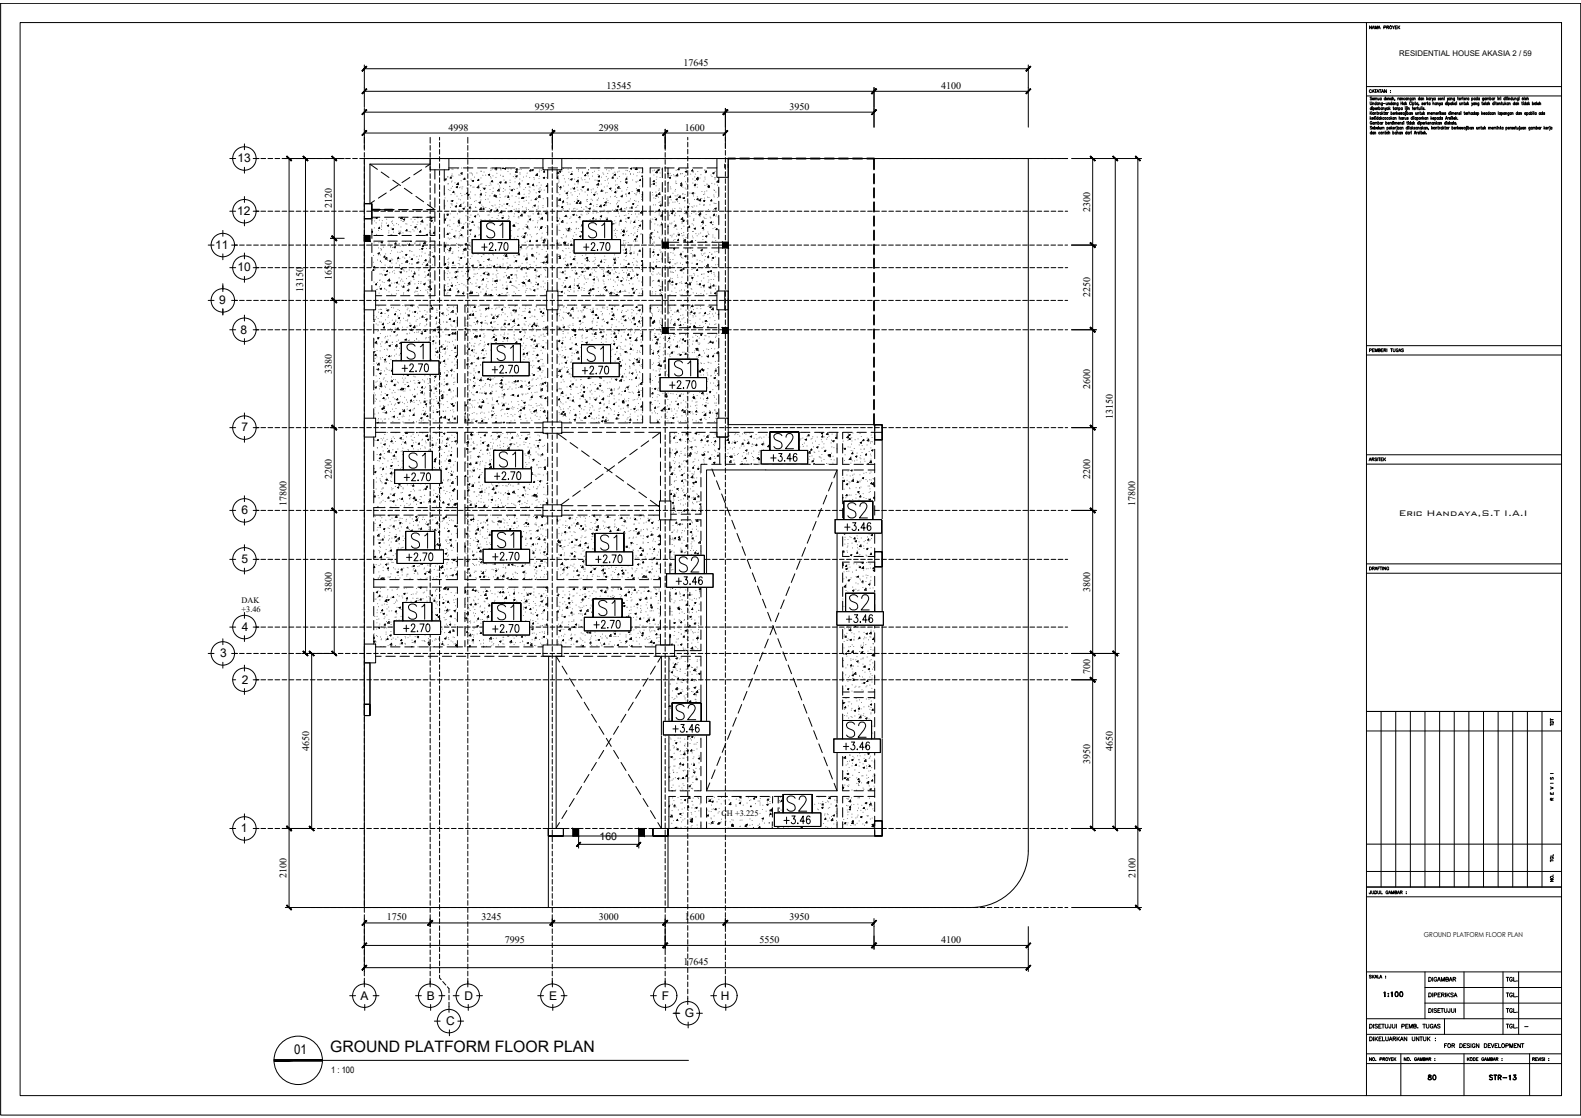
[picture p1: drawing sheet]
<svg xmlns="http://www.w3.org/2000/svg" width="420mm" height="297mm" viewBox="0 0 420 297" stroke-linecap="round" stroke-linejoin="round" font-family="sans-serif">
<defs><g id="words">
<g font-size="7.9">
<text x="128.4" y="64.6">S1</text>
<text x="155.6" y="64.6">S1</text>
<text x="161.6" y="97.4" transform="rotate(-90 161.6 97.4)">S1</text>
<text x="178.5" y="101.2">S1</text>
<text x="224.4" y="139">S2</text>
<text x="137.6" y="146.8" transform="rotate(-90 137.6 146.8)">S1</text>
<text x="165.1" y="147.5" transform="rotate(-90 165.1 147.5)">S1</text>
<text x="113.9" y="165.8" transform="rotate(-90 113.9 165.8)">S1</text>
<text x="224.7" y="163.3">S2</text>
<text x="178.9" y="192.6">S2</text>
<text x="224" y="197.2">S2</text>
</g>
<g font-size="7.5">
<text x="107.2" y="96.7">S1</text>
<text x="131.2" y="97">S1</text>
<text x="107.9" y="125.6">S1</text>
<text x="131.9" y="125.2">S1</text>
<text x="204.6" y="120.3">S2</text>
<text x="108.3" y="146.8">S1</text>
<text x="179.6" y="153.1">S2</text>
<text x="131.2" y="165.8">S1</text>
<text x="158.4" y="164.7">S1</text>
<text x="208.1" y="216.6">S2</text>
</g>
<g font-size="4.9">
<text x="105.8" y="99.8">+2.70</text>
<text x="129.8" y="100.2">+2.70</text>
</g>
<text font-size="4.4" x="378.5" y="288.2">80</text>
<text font-size="4.2" x="87.7" y="279.6">GROUND PLATFORM FLOOR PLAN</text>
<text font-size="3.6" x="78.1" y="279.9">01</text>
<g font-size="3.2">
<text x="63.1" y="43.1">13</text>
<text x="63" y="57.1">12</text>
<text x="57.2" y="66.1">11</text>
<text x="63.1" y="72.1">10</text>
<text x="58.2" y="80.8">9</text>
<text x="63.9" y="88.6">8</text>
<text x="64.2" y="114.6">7</text>
<text x="64.2" y="136.6">6</text>
<text x="64.2" y="149.6">5</text>
<text x="64.3" y="167.6">4</text>
<text x="58.5" y="174.6">3</text>
<text x="64.2" y="181.6">2</text>
<text x="64" y="221.1">1</text>
<text x="95.8" y="265.6">A</text>
<text x="113.5" y="265.6">B</text>
<text x="123.5" y="265.6">D</text>
<text x="145.9" y="265.6">E</text>
<text x="175.9" y="265.6">F</text>
<text x="191.5" y="265.6">H</text>
<text x="118.5" y="272.3">C</text>
<text x="182" y="270.3">G</text>
</g>
<text font-size="2.9" x="371.7" y="137.2">Eric Handaya,S.T I.A.I</text>
<text font-size="2.8" x="159.3" y="223.3">160</text>
<g font-size="2.7">
<text x="181.7" y="17.6">17645</text>
<text x="161.2" y="23.6">13545</text>
<text x="250.1" y="23.6">4100</text>
<text x="142.2" y="29.1">9595</text>
<text x="209.9" y="29.1">3950</text>
<text x="119.2" y="34.7">4998</text>
<text x="159.2" y="34.7">2998</text>
<text x="182" y="34.7">1600</text>
<text x="88.2" y="55.4" transform="rotate(-90 88.2 55.4)">2120</text>
<text x="289.7" y="56.3" transform="rotate(-90 289.7 56.3)">2300</text>
<text x="80.5" y="77.5" transform="rotate(-90 80.5 77.5)">13150</text>
<text x="88.2" y="74.3" transform="rotate(-90 88.2 74.3)">1650</text>
<text x="289.7" y="79" transform="rotate(-90 289.7 79)">2250</text>
<text x="88.2" y="99.4" transform="rotate(-90 88.2 99.4)">3380</text>
<text x="289.7" y="103.3" transform="rotate(-90 289.7 103.3)">2600</text>
<text x="295.7" y="111.3" transform="rotate(-90 295.7 111.3)">13150</text>
<text x="88.2" y="127.3" transform="rotate(-90 88.2 127.3)">2200</text>
<text x="289.7" y="127.3" transform="rotate(-90 289.7 127.3)">2200</text>
<text x="76.2" y="134.5" transform="rotate(-90 76.2 134.5)">17800</text>
<text x="301.7" y="134.5" transform="rotate(-90 301.7 134.5)">17800</text>
<text x="88.2" y="157.3" transform="rotate(-90 88.2 157.3)">3800</text>
<text x="289.7" y="157.3" transform="rotate(-90 289.7 157.3)">3800</text>
<text x="289.7" y="179.1" transform="rotate(-90 289.7 179.1)">700</text>
<text x="82.2" y="199.5" transform="rotate(-90 82.2 199.5)">4650</text>
<text x="289.7" y="203" transform="rotate(-90 289.7 203)">3950</text>
<text x="295.7" y="199.5" transform="rotate(-90 295.7 199.5)">4650</text>
<text x="76.2" y="233.3" transform="rotate(-90 76.2 233.3)">2100</text>
<text x="301.7" y="233.3" transform="rotate(-90 301.7 233.3)">2100</text>
<text x="102.8" y="244.6">1750</text>
<text x="127.9" y="244.6">3245</text>
<text x="159.1" y="244.5">3000</text>
<text x="182" y="244.5">1600</text>
<text x="209.9" y="244.5">3950</text>
<text x="134.2" y="250.5">7995</text>
<text x="201.8" y="250.5">5550</text>
<text x="250.1" y="250.5">4100</text>
<text x="181.7" y="256.4">17645</text>
</g>
<text font-size="2.6" x="404.3" y="274.1">-</text>
<text font-size="2.4" x="88" y="285.1">1 : 100</text>
<g font-size="2.2">
<text x="64.2" y="160.1">DAK</text>
<text x="64.2" y="162.6">+3.46</text>
<text x="191.7" y="216.7">CH +3.225</text>
</g>
<text font-size="2.1" x="371.9" y="14.9">RESIDENTIAL HOUSE AKASIA 2 / 59</text>
<text font-size="1.8" x="378.4" y="248.9">GROUND PLATFORM FLOOR PLAN</text>
</g></defs>
<!-- layer: XR-KOP A3_MOZART$0$KOP-A1$0$A-GRSKOP -->
<g fill="none" stroke="#000" stroke-width=".27">
<path d="M.2 .8h420M.2 .8h420v295.5h-420zM5.3 6h409.7v285.1h-409.7zM363.1 6v285.1M420.2 .8v295.5M363.1 25.5h51.9M363.1 23h51.9M363.1 91.8h51.9M363.1 94.3h51.9M363.1 120.8h51.9M363.1 123.3h51.9M363.1 149.8h51.9"/>
<path d="M363.1 152.3h51.9M363.1 189h51.9M363.1 194.2h51.9M367 189v46.7M370.9 189v46.7M374.8 189v46.7M378.7 189v46.7M382.6 189v46.7M386.5 189v46.7M390.4 189v46.7M394.3 189v46.7M398.1 189v46.7"/>
<path d="M402 189v46.7M405.9 189v46.7M409.8 189v46.7M363.1 224.3h51.9M363.1 231.5h51.9M363.1 235.7h51.9M363.1 238.3h51.9M363.1 258.2h51.9M378.7 258.2v12.5M389.1 258.2v12.5M399.4 258.2v16.6M403.6 258.2v16.6"/>
<path d="M363.1 280h51.9M363.1 274.8h51.9M363.1 270.7h51.9M372.3 280v11.1M378.7 266.5h36.3M378.7 262.4h36.3M383.9 270.7v4.1M389.1 280v11.1M406.5 280v11.1M363.1 282.6h51.9"/>
</g>
<!-- layer: AS -->
<g fill="none" stroke="#000" stroke-width=".27">
<path d="M96.8 36.5v1.5M96.8 38.7v1.2M114.3 36.5v1.5M114.3 38.7v1.2M116.8 36.5v.7M116.8 37.8v1.3M116.8 39.7v1.3M124.3 36.5v1.5M124.3 38.7v1.2M146.8 36.5v1.5M146.8 38.7v1.2M176.8 36.5v1.5"/>
<path d="M176.8 38.7v1.2M182.8 36.5v.7M182.8 37.8v1.2M182.8 39.7v1.2M192.8 36.5v1M192.8 38.1v1.3M192.8 40v1.2M68.1 42.1h.6M68.1 56.1h.6M69.3 42.1h1.3M69.3 56.1h1.3M71.2 42.1h1.3"/>
<path d="M71.2 56.1h1.3M73.1 42.1h1.2M73.1 56.1h1.2M75 42.1h1.2M75 56.1h1.2M76.8 42.1h1.3M76.8 56.1h1.3M78.7 42.1h1.3M78.7 56.1h1.3M80.6 42.1h1.2M80.6 56.1h1.2M82.5 42.1h1.2"/>
<path d="M82.5 56.1h1.2M84.3 42.1h1.3M84.3 56.1h1.3M86.2 42.1h1.3M86.2 56.1h1.3M88.1 42.1h1.2M88.1 56.1h1.2M90 42.1h1.2M90 56.1h1.2M91.8 42.1h1.3M91.8 56.1h1.3M93.7 42.1h1.3"/>
<path d="M93.7 56.1h1.3M95.6 42.1h188.1M95.6 56.1h1.2M96.8 40.5v1.3M96.8 42.4v1.3M96.8 44.3v1.2M96.8 46.2v1.2M96.8 48v1.3M96.8 49.9v1.3M96.8 51.8v1.2M96.8 53.7v1.2M96.8 55.5v1.3"/>
<path d="M96.8 57.4v1.3M96.8 59.3v1.2M97.5 56.1h1.2M98.3 43.6l2 1.4M99.3 56.1h1.3M99.5 53.3l-1.2 .8M101.2 56.1h1.3M101.3 45.7l2.1 1.5M102.7 51.3l-2.1 1.3M103.1 56.1h1.2M104.4 47.9l2 1.4M105 56.1h1.2"/>
<path d="M105.8 49.2l-2.1 1.4M106.8 56.1h1.3M107.5 50l2 1.5M108.7 56.1h1.3M108.9 47.1l-2.1 1.4M110.5 52.2l2.1 1.4M110.6 56.1h1.2M112.1 45.1l-2.1 1.4M112.5 56.1h1.2M113.6 54.3l2 1.4M114.3 43.6l-1.2 .8M114.3 40.5v1.3"/>
<path d="M114.3 42.4v1.3M114.3 44.3v1.2M114.3 46.2v1.2M114.3 48v1.3M114.3 49.9v1.3M114.3 51.8v1.2M114.3 53.7v1.2M114.3 55.5v1.3M114.3 57.4v1.3M114.3 59.3v1.2M114.3 56.1h1.3M116.2 56.1h1.3"/>
<path d="M116.8 41.6v1.2M116.8 43.5v1.2M116.8 45.3v1.3M116.8 47.2v1.3M116.8 49.1v1.2M116.8 51v1.2M116.8 52.8v1.3M116.8 54.7v1.3M116.8 56.6v1.2M116.8 58.5v1.2M118.1 56.1h1.2M120 56.1h1.2"/>
<path d="M121.8 56.1h1.3M123.7 56.1h1.3M124.3 40.5v1.3M124.3 42.4v1.3M124.3 44.3v1.2M124.3 46.2v1.2M124.3 48v1.3M124.3 49.9v1.3M124.3 51.8v1.2M124.3 53.7v1.2M124.3 55.5v1.3M124.3 57.4v1.3"/>
<path d="M124.3 59.3v1.2M125.6 56.1h1.2M136.8 56.1h1.3M138.7 56.1h1.3M140.6 56.1h1.2M142.5 56.1h1.2M144.3 56.1h1.3M146.2 56.1h1.3M146.8 40.5v1.3M146.8 42.4v1.3M146.8 44.3v1.2M146.8 46.2v1.2"/>
<path d="M146.8 48v1.3M146.8 49.9v1.3M146.8 51.8v1.2M146.8 53.7v1.2M146.8 55.5v1.3M146.8 57.4v1.3M146.8 59.3v1.2M148.1 56.1h1.2M150 56.1h1.2M151.8 56.1h1.3M165 56.1h1.2M166.8 56.1h1.3"/>
<path d="M168.7 56.1h1.3M170.6 56.1h1.2M172.5 56.1h1.2M174.3 56.1h1.3M176.2 56.1h1.3M176.8 40.5v1.3M176.8 42.4v1.3M176.8 44.3v1.2M176.8 46.2v1.2M176.8 48v1.3M176.8 49.9v1.3M176.8 51.8v1.2"/>
<path d="M176.8 53.7v1.2M176.8 55.5v1.3M176.8 57.4v1.3M176.8 59.3v1.2M178.1 56.1h1.2M180 56.1h1.2M181.8 56.1h1.3M182.8 41.5v1.3M182.8 43.4v1.3M182.8 45.3v1.2M182.8 47.2v1.2M182.8 49v1.3"/>
<path d="M182.8 50.9v1.3M182.8 52.8v1.2M182.8 54.7v1.2M182.8 56.5v1.3M182.8 58.4v1.3M183.7 56.1h1.3M185.6 56.1h1.2M187.5 56.1h1.2M189.3 56.1h1.3M191.2 56.1h1.3M192.8 41.9v1.2M192.8 43.7v1.3"/>
<path d="M192.8 45.6v1.3M192.8 47.5v1.2M192.8 49.4v1.2M192.8 51.2v1.3M192.8 53.1v1.3M192.8 55v1.2M192.8 56.9v1.2M192.8 58.7v1.3M193.1 56.1h1.2M195 56.1h1.2M196.8 56.1h1.3M198.7 56.1h1.3"/>
<path d="M200.6 56.1h1.2M202.5 56.1h1.2M204.3 56.1h1.3M206.2 56.1h1.3M208.1 56.1h1.2M210 56.1h1.2M211.8 56.1h1.3M213.7 56.1h1.3M215.6 56.1h1.2M217.5 56.1h1.2M219.3 56.1h1.3M221.2 56.1h1.3"/>
<path d="M223.1 56.1h1.2M225 56.1h1.2M226.8 56.1h1.3M228.7 56.1h1.3M230.6 56.1h1.2M232.5 56.1h1.2M234.3 56.1h1.3M236.2 56.1h1.3M238.1 56.1h1.2M240 56.1h1.2M241.8 56.1h1.3M243.7 56.1h1.3"/>
<path d="M245.6 56.1h1.2M247.5 56.1h1.2M249.3 56.1h1.3M251.2 56.1h1.3M253.1 56.1h1.2M255 56.1h1.2M256.8 56.1h1.3M258.7 56.1h1.3M260.6 56.1h1.2M262.5 56.1h1.2M264.3 56.1h1.3M266.2 56.1h1.3"/>
<path d="M268.1 56.1h1.2M270 56.1h1.2M271.8 56.1h1.3M273.7 56.1h1.3M275.6 56.1h1.2M277.5 56.1h1.2M279.3 56.1h1.3M281.2 56.1h1.3M283.1 56.1h.6M62.3 79.8h.7M62.3 65.1h.7M63.7 79.8h1.2"/>
<path d="M63.7 65.1h1.2M65.5 79.8h1.3M65.5 65.1h1.3M67.4 79.8h1.3M67.4 65.1h1.3M68.1 71.1h.6M69.3 79.8h1.2M69.3 65.1h1.2M69.3 71.1h1.3M71.2 79.8h1.2M71.2 65.1h1.2M71.2 71.1h1.3"/>
<path d="M73 79.8h1.3M73 65.1h1.3M73.1 71.1h1.2M74.9 79.8h1.3M74.9 65.1h1.3M75 71.1h1.2M76.8 79.8h1.2M76.8 65.1h1.2M76.8 71.1h1.3M78.7 79.8h1.2M78.7 65.1h1.2M78.7 71.1h1.3"/>
<path d="M80.5 79.8h1.3M80.5 65.1h1.3M80.6 71.1h1.2M82.4 79.8h1.3M82.4 65.1h1.3M82.5 71.1h1.2M84.3 79.8h1.2M84.3 65.1h1.2M84.3 71.1h1.3M86.2 79.8h1.2M86.2 65.1h1.2M86.2 71.1h1.3"/>
<path d="M88 79.8h1.3M88 65.1h1.3M88.1 71.1h1.2M89.9 79.8h1.3M89.9 65.1h1.3M90 71.1h1.2M91.8 79.8h1.2M91.8 65.1h1.2M91.8 71.1h1.3M93.7 79.8h1.2M93.7 65.1h1.2M93.7 71.1h1.3"/>
<path d="M95.5 79.8h1.3M95.5 65.1h1.3M95.6 71.1h1.2M96.8 61.2v1.2M96.8 63v1.3M96.8 64.9v1.3M96.8 66.8v1.2M96.8 68.7v1.2M96.8 70.5v1.3M96.8 72.4v1.3M96.8 74.3v1.2M96.8 76.2v1.2"/>
<path d="M96.8 78v1.3M96.8 79.9v1.3M97.4 79.8h1.3M97.4 65.1h1.3M97.5 71.1h1.2M99.3 79.8h1.2M99.3 65.1h1.2M99.3 71.1h1.3M101.2 79.8h1.2M101.2 65.1h1.2M101.2 71.1h1.3M103 79.8h1.3"/>
<path d="M103 65.1h1.3M103.1 71.1h1.2M104.9 79.8h1.3M104.9 65.1h1.3M105 71.1h1.2M106.8 79.8h1.2M106.8 65.1h1.2M106.8 71.1h1.3M108.7 79.8h1.2M108.7 65.1h1.2M108.7 71.1h1.3M110.5 79.8h1.3"/>
<path d="M110.5 65.1h1.3M110.6 71.1h1.2M112.4 79.8h1.3M112.4 65.1h1.3M112.5 71.1h1.2M114.3 79.8h1.2M114.3 65.1h1.2M114.3 61.2v1.2M114.3 63v1.3M114.3 64.9v1.3M114.3 66.8v1.2M114.3 68.7v1.2"/>
<path d="M114.3 70.5v1.3M114.3 72.4v1.3M114.3 74.3v1.2M114.3 76.2v1.2M114.3 78v1.3M114.3 79.9v1.3M114.3 71.1h1.3M116.2 79.8h1.2M116.2 65.1h1.2M116.2 71.1h1.3M116.8 60.3v1.3M116.8 62.2v1.3"/>
<path d="M116.8 64.1v1.2M116.8 66v1.2M116.8 67.8v1.3M116.8 69.7v1.3M116.8 71.6v1.2M116.8 73.5v1.2M116.8 75.3v1.3M116.8 77.2v1.3M116.8 79.1v1.2M118 79.8h1.3M118 65.1h1.3M118.1 71.1h1.2"/>
<path d="M119.9 79.8h1.3M119.9 65.1h1.3M120 71.1h1.2M121.8 79.8h1.2M121.8 65.1h1.2M121.8 71.1h1.3M123.7 79.8h1.2M123.7 65.1h1.2M123.7 71.1h1.3M124.3 61.2v1.2M124.3 63v1.3M124.3 64.9v1.3"/>
<path d="M124.3 66.8v1.2M124.3 68.7v1.2M124.3 70.5v1.3M124.3 72.4v1.3M124.3 74.3v1.2M124.3 76.2v1.2M124.3 78v1.3M124.3 79.9v1.3M125.5 79.8h1.3M125.5 65.1h1.3M125.6 71.1h1.2M127.4 79.8h1.3"/>
<path d="M127.5 71.1h1.2M129.3 79.8h1.2M129.3 71.1h1.3M131.2 79.8h1.2M131.2 71.1h1.3M133 79.8h1.3M133.1 71.1h1.2M134.9 79.8h1.3M135 71.1h1.2M136.8 79.8h1.2M136.8 65.1h1.2M136.8 71.1h1.3"/>
<path d="M138.7 79.8h1.2M138.7 65.1h1.2M138.7 71.1h1.3M140.5 79.8h1.3M140.5 65.1h1.3M140.6 71.1h1.2M142.4 79.8h1.3M142.4 65.1h1.3M142.5 71.1h1.2M144.3 79.8h1.2M144.3 65.1h1.2M144.3 71.1h1.3"/>
<path d="M146.2 79.8h1.2M146.2 65.1h1.2M146.2 71.1h1.3M146.8 61.2v1.2M146.8 63v1.3M146.8 64.9v1.3M146.8 66.8v1.2M146.8 68.7v1.2M146.8 70.5v1.3M146.8 72.4v1.3M146.8 74.3v1.2M146.8 76.2v1.2"/>
<path d="M146.8 78v1.3M146.8 79.9v1.3M148 79.8h1.3M148 65.1h1.3M148.1 71.1h1.2M149.9 79.8h1.3M149.9 65.1h1.3M150 71.1h1.2M151.8 79.8h1.2M151.8 65.1h1.2M151.8 71.1h1.3M153.7 79.8h1.2"/>
<path d="M153.7 71.1h1.3M155.5 79.8h1.3M155.6 71.1h1.2M157.4 79.8h1.3M157.5 71.1h1.2M159.3 79.8h1.2M159.3 71.1h1.3M161.2 79.8h1.2M161.2 71.1h1.3M163 79.8h1.3M163.1 71.1h1.2M164.9 79.8h1.3"/>
<path d="M164.9 65.1h1.3M165 71.1h1.2M166.8 79.8h1.2M166.8 65.1h1.2M166.8 71.1h1.3M168.7 79.8h1.2M168.7 65.1h1.2M168.7 71.1h1.3M170.5 79.8h1.3M170.5 65.1h1.3M170.6 71.1h1.2M172.4 79.8h1.3"/>
<path d="M172.4 65.1h1.3M172.5 71.1h1.2M174.3 79.8h1.2M174.3 65.1h1.2M174.3 71.1h1.3M176.2 79.8h1.2M176.2 65.1h1.2M176.2 71.1h1.3M176.8 61.2v1.2M176.8 63v1.3M176.8 64.9v1.3M176.8 66.8v1.2"/>
<path d="M176.8 68.7v1.2M176.8 70.5v1.3M176.8 72.4v1.3M176.8 74.3v1.2M176.8 76.2v1.2M176.8 78v1.3M176.8 79.9v1.3M178 79.8h1.3M178 65.1h1.3M178.1 71.1h1.2M179.9 79.8h1.3M179.9 65.1h1.3"/>
<path d="M180 71.1h1.2M181.8 79.8h1.2M181.8 65.1h1.2M181.8 71.1h1.3M182.8 60.3v1.2M182.8 62.2v1.2M182.8 64v1.3M182.8 65.9v1.3M182.8 67.8v1.2M182.8 69.7v1.2M182.8 71.5v1.3M182.8 73.4v1.3"/>
<path d="M182.8 75.3v1.2M182.8 77.2v1.2M182.8 79v1.3M183.7 79.8h1.2M183.7 65.1h1.2M183.7 71.1h1.3M185.5 79.8h1.3M185.5 65.1h1.3M185.6 71.1h1.2M187.4 79.8h1.3M187.4 65.1h1.3M187.5 71.1h1.2"/>
<path d="M189.3 79.8h1.2M189.3 65.1h1.2M189.3 71.1h1.3M191.2 79.8h1.2M191.2 65.1h1.2M191.2 71.1h1.3M192.8 60.6v1.3M192.8 62.5v1.2M192.8 64.4v1.2M192.8 66.2v1.3M192.8 68.1v1.3M192.8 70v1.2"/>
<path d="M192.8 71.9v1.2M192.8 73.7v1.3M192.8 75.6v1.3M192.8 77.5v1.2M192.8 79.4v1.2M193 79.8h1.3M193 65.1h1.3M193.1 71.1h1.2M194.9 79.8h1.3M194.9 65.1h1.3M195 71.1h1.2M196.8 79.8h1.2"/>
<path d="M196.8 65.1h1.2M196.8 71.1h1.3M198.7 79.8h1.2M198.7 65.1h1.2M198.7 71.1h1.3M200.5 79.8h1.3M200.5 65.1h1.3M200.6 71.1h1.2M202.4 79.8h1.3M202.4 65.1h1.3M202.5 71.1h1.2M204.3 79.8h1.2"/>
<path d="M204.3 65.1h1.2M204.3 71.1h1.3M206.2 79.8h1.2M206.2 65.1h1.2M206.2 71.1h1.3M208 79.8h1.3M208 65.1h1.3M208.1 71.1h1.2M209.9 79.8h1.3M209.9 65.1h1.3M210 71.1h1.2M211.8 79.8h1.2"/>
<path d="M211.8 65.1h1.2M211.8 71.1h1.3M213.7 79.8h1.2M213.7 65.1h1.2M213.7 71.1h1.3M215.5 79.8h1.3M215.5 65.1h1.3M215.6 71.1h1.2M217.4 79.8h1.3M217.4 65.1h1.3M217.5 71.1h1.2M219.3 79.8h1.2"/>
<path d="M219.3 65.1h1.2M219.3 71.1h1.3M221.2 79.8h1.2M221.2 65.1h1.2M221.2 71.1h1.3M223 79.8h1.3M223 65.1h1.3M223.1 71.1h1.2M224.9 79.8h1.3M224.9 65.1h1.3M225 71.1h1.2M226.8 79.8h1.2"/>
<path d="M226.8 65.1h1.2M226.8 71.1h1.3M228.7 79.8h1.2M228.7 65.1h1.2M228.7 71.1h1.3M230.5 79.8h1.3M230.5 65.1h1.3M230.6 71.1h1.2M232.4 79.8h1.3M232.4 65.1h1.3M232.5 71.1h1.2M234.3 79.8h1.2"/>
<path d="M234.3 65.1h1.2M234.3 71.1h1.3M236.2 79.8h1.2M236.2 65.1h1.2M236.2 71.1h1.3M238 79.8h1.3M238 65.1h1.3M238.1 71.1h1.2M239.9 79.8h1.3M239.9 65.1h1.3M240 71.1h1.2M241.8 79.8h1.2"/>
<path d="M241.8 65.1h1.2M241.8 71.1h1.3M243.7 79.8h1.2M243.7 65.1h1.2M243.7 71.1h1.3M245.5 79.8h1.3M245.5 65.1h1.3M245.6 71.1h1.2M247.4 79.8h1.3M247.4 65.1h1.3M247.5 71.1h1.2M249.3 79.8h1.2"/>
<path d="M249.3 65.1h1.2M249.3 71.1h1.3M251.2 79.8h1.2M251.2 65.1h1.2M251.2 71.1h1.3M253 79.8h1.3M253 65.1h1.3M253.1 71.1h1.2M254.9 79.8h1.3M254.9 65.1h1.3M255 71.1h1.2M256.8 79.8h1.2"/>
<path d="M256.8 65.1h1.2M256.8 71.1h1.3M258.7 79.8h1.2M258.7 65.1h1.2M258.7 71.1h1.3M260.5 79.8h1.3M260.5 65.1h1.3M260.6 71.1h1.2M262.4 79.8h1.3M262.4 65.1h1.3M262.5 71.1h1.2M264.3 79.8h1.2"/>
<path d="M264.3 65.1h1.2M264.3 71.1h1.3M266.2 79.8h1.2M266.2 65.1h1.2M266.2 71.1h1.3M268 79.8h1.3M268 65.1h1.3M268.1 71.1h1.2M269.9 79.8h1.3M269.9 65.1h1.3M270 71.1h1.2M271.8 79.8h1.2"/>
<path d="M271.8 65.1h1.2M271.8 71.1h1.3M273.7 79.8h1.2M273.7 65.1h1.2M273.7 71.1h1.3M275.5 79.8h1.3M275.5 65.1h1.3M275.6 71.1h1.2M277.4 79.8h1.3M277.4 65.1h1.3M277.5 71.1h1.2M279.3 79.8h1.2"/>
<path d="M279.3 65.1h1.2M279.3 71.1h1.3M281.2 79.8h1.2M281.2 65.1h1.2M281.2 71.1h1.3M283 79.8h.7M283 65.1h.7M283.1 71.1h.6M68.1 87.6h.6M69.3 87.6h1.3M71.2 87.6h1.3M73.1 87.6h1.2"/>
<path d="M75 87.6h1.2M76.8 87.6h1.3M78.7 87.6h1.3M80.6 87.6h1.2M82.5 87.6h1.2M84.3 87.6h1.3M86.2 87.6h1.3M88.1 87.6h1.2M90 87.6h1.2M91.8 87.6h1.3M93.7 87.6h1.3M95.6 87.6h1.2"/>
<path d="M96.8 81.8v1.2M96.8 83.7v1.2M96.8 85.5v1.3M96.8 87.4v1.3M96.8 89.3v1.2M96.8 91.2v1.2M96.8 93v1.3M96.8 94.9v1.3M96.8 96.8v1.2M96.8 98.7v1.2M97.5 87.6h1.2M99.3 87.6h1.3"/>
<path d="M101.2 87.6h1.3M103.1 87.6h1.2M105 87.6h1.2M106.8 87.6h1.3M108.7 87.6h1.3M110.6 87.6h1.2M112.5 87.6h1.2M114.3 81.8v1.2M114.3 83.7v1.2M114.3 85.5v1.3M114.3 87.4v1.3M114.3 87.6h1.3"/>
<path d="M116.2 87.6h1.3M116.8 81v1.2M116.8 82.8v1.3M116.8 84.7v1.3M116.8 86.6v1.2M116.8 88.5v1.2M116.8 90.3v1.3M116.8 92.2v1.3M116.8 94.1v1.2M116.8 96v1.2M116.8 97.8v1.3M116.8 99.7v1.3"/>
<path d="M118.1 87.6h1.2M120 87.6h1.2M121.8 87.6h1.3M123.7 87.6h1.3M124.3 81.8v1.2M124.3 83.7v1.2M124.3 85.5v1.3M124.3 87.4v1.3M124.3 89.3v1.2M124.3 91.2v1.2M124.3 93v1.3M124.3 94.9v1.3"/>
<path d="M124.3 96.8v1.2M124.3 98.7v1.2M125.6 87.6h1.2M127.5 87.6h1.2M129.3 87.6h1.3M131.2 87.6h1.3M133.1 87.6h1.2M135 87.6h1.2M136.8 87.6h1.3M138.7 87.6h1.3M140.6 87.6h1.2M142.5 87.6h1.2"/>
<path d="M144.3 87.6h1.3M146.2 87.6h1.3M146.8 81.8v1.2M146.8 83.7v1.2M146.8 85.5v1.3M146.8 87.4v1.3M146.8 89.3v1.2M146.8 91.2v1.2M146.8 93v1.3M146.8 94.9v1.3M146.8 96.8v1.2M146.8 98.7v1.2"/>
<path d="M148.1 87.6h1.2M150 87.6h1.2M151.8 87.6h1.3M153.7 87.6h1.3M155.6 87.6h1.2M157.5 87.6h1.2M159.3 87.6h1.3M161.2 87.6h1.3M163.1 87.6h1.2M165 87.6h1.2M166.8 87.6h1.3M168.7 87.6h1.3"/>
<path d="M170.6 87.6h1.2M172.5 87.6h1.2M174.3 87.6h1.3M176.2 87.6h1.3M176.8 81.8v1.2M176.8 83.7v1.2M176.8 85.5v1.3M176.8 87.4v1.3M176.8 89.3v1.2M176.8 91.2v1.2M178.1 87.6h1.2M180 87.6h1.2"/>
<path d="M181.8 87.6h1.3M182.8 80.9v1.3M182.8 82.8v1.2M182.8 84.7v1.2M182.8 86.5v1.3M182.8 88.4v1.3M182.8 90.3v1.2M183.7 87.6h1.3M185.6 87.6h1.2M187.5 87.6h1.2M189.3 87.6h1.3M191.2 87.6h1.3"/>
<path d="M192.8 81.2v1.3M192.8 83.1v1.3M192.8 85v1.2M192.8 86.9v1.2M192.8 88.7v1.3M192.8 90.6v1.3M192.8 92.5v1.2M192.8 94.4v1.2M192.8 96.2v1.3M192.8 98.1v1.3M192.8 100v1.2M193.1 87.6h1.2"/>
<path d="M195 87.6h1.2M196.8 87.6h1.3M198.7 87.6h1.3M200.6 87.6h1.2M202.5 87.6h1.2M204.3 87.6h1.3M206.2 87.6h1.3M208.1 87.6h1.2M210 87.6h1.2M211.8 87.6h1.3M213.7 87.6h1.3M215.6 87.6h1.2"/>
<path d="M217.5 87.6h1.2M219.3 87.6h1.3M221.2 87.6h1.3M223.1 87.6h1.2M225 87.6h1.2M226.8 87.6h1.3M228.7 87.6h1.3M230.6 87.6h1.2M232.5 87.6h1.2M234.3 87.6h1.3M236.2 87.6h1.3M238.1 87.6h1.2"/>
<path d="M240 87.6h1.2M241.8 87.6h1.3M243.7 87.6h1.3M245.6 87.6h1.2M247.5 87.6h1.2M249.3 87.6h1.3M251.2 87.6h1.3M253.1 87.6h1.2M255 87.6h1.2M256.8 87.6h1.3M258.7 87.6h1.3M260.6 87.6h1.2"/>
<path d="M262.5 87.6h1.2M264.3 87.6h1.3M266.2 87.6h1.3M268.1 87.6h1.2M270 87.6h1.2M271.8 87.6h1.3M273.7 87.6h1.3M275.6 87.6h1.2M277.5 87.6h1.2M279.3 87.6h1.3M281.2 87.6h1.3M283.1 87.6h.6"/>
<path d="M68.1 113.6h.6M69.3 113.6h1.3M71.2 113.6h1.3M73.1 113.6h1.2M75 113.6h1.2M76.8 113.6h1.3M78.7 113.6h1.3M80.6 113.6h1.2M82.5 113.6h1.2M84.3 113.6h1.3M86.2 113.6h1.3M88.1 113.6h1.2"/>
<path d="M90 113.6h1.2M91.8 113.6h1.3M93.7 113.6h1.3M95.6 113.6h1.2M96.8 100.5v1.3M96.8 102.4v1.3M96.8 104.3v1.2M96.8 106.2v1.2M96.8 108v1.3M96.8 109.9v1.3M96.8 111.8v1.2M96.8 113.7v1.2"/>
<path d="M96.8 115.5v1.3M96.8 117.4v1.3M96.8 119.3v1.2M97.5 113.6h1.2M99.3 113.6h1.3M101.2 113.6h1.3M103.1 113.6h1.2M105 113.6h1.2M106.8 113.6h1.3M108.7 113.6h1.3M110.6 113.6h1.2M112.5 113.6h1.2"/>
<path d="M114.3 100.5v1.3M114.3 102.4v1.3M114.3 104.3v1.2M114.3 106.2v1.2M114.3 108v1.3M114.3 109.9v1.3M114.3 111.8v1.2M114.3 113.7v1.2M114.3 115.5v1.3M114.3 113.6h1.3M116.2 113.6h1.3M116.8 101.6v1.2"/>
<path d="M116.8 103.5v1.2M116.8 105.3v1.3M116.8 107.2v1.3M116.8 109.1v1.2M116.8 111v1.2M116.8 112.8v1.3M116.8 114.7v1.3M116.8 116.6v1.2M118.1 113.6h1.2M120 113.6h1.2M121.8 113.6h1.3M123.7 113.6h1.3"/>
<path d="M124.3 100.5v1.3M124.3 102.4v1.3M124.3 104.3v1.2M124.3 106.2v1.2M124.3 108v1.3M124.3 109.9v1.3M124.3 111.8v1.2M124.3 113.7v1.2M124.3 115.5v1.3M124.3 117.4v1.3M124.3 119.3v1.2M125.6 113.6h1.2"/>
<path d="M127.5 113.6h1.2M129.3 113.6h1.3M131.2 113.6h1.3M133.1 113.6h1.2M135 113.6h1.2M136.8 113.6h1.3M138.7 113.6h1.3M140.6 113.6h1.2M142.5 113.6h1.2M144.3 113.6h1.3M146.2 113.6h1.3M146.8 100.5v1.3"/>
<path d="M146.8 102.4v1.3M146.8 104.3v1.2M146.8 106.2v1.2M146.8 108v1.3M146.8 109.9v1.3M146.8 111.8v1.2M146.8 113.7v1.2M146.8 115.5v1.3M146.8 117.4v1.3M146.8 119.3v1.2M148.1 115.1l2.4 1.8M148.1 113.6h1.2"/>
<path d="M150 113.6h1.2M151.5 117.6l2 1.5M151.8 113.6h1.3M153.7 113.6h1.3M154.6 119.8l2 1.4M155.6 113.6h1.2M157.5 113.6h1.2M159.3 113.6h1.3M161.2 113.6h1.3M163.1 113.6h1.2M165 113.6h1.2M166.8 113.6h1.3"/>
<path d="M168.7 113.6h1.3M169.4 119.3l-2 1.5M170.6 113.6h1.2M172.4 117.1l-2 1.5M172.5 113.6h1.2M174.3 113.6h1.3M175.5 114.9l-2.1 1.5M176.2 113.6h1.3M176.8 104.3v1.2M176.8 106.2v1.2M176.8 108v1.3M176.8 109.9v1.3"/>
<path d="M176.8 111.8v1.2M176.8 113.7v1.2M176.8 115.5v1.3M176.8 117.4v1.3M176.8 119.3v1.2M178.1 113.6h1.2M180 113.6h1.2M181.8 113.6h1.3M182.8 103.4v1.3M182.8 105.3v1.2M182.8 107.2v1.2M182.8 109v1.3"/>
<path d="M182.8 110.9v1.3M182.8 112.8v1.2M182.8 114.7v1.2M182.8 116.5v1.3M182.8 118.4v1.3M183.7 113.6h1.3M185.6 113.6h1.2M187.5 113.6h1.2M189.3 113.6h1.3M191.2 113.6h1.3M192.8 101.9v1.2M192.8 103.7v1.3"/>
<path d="M192.8 105.6v1.3M192.8 107.5v1.2M192.8 109.4v1.2M192.8 111.2v1.3M192.8 113.1v1.3M192.8 115v1.2M192.8 116.9v1.2M192.8 118.7v1.3M193.1 113.6h1.2M195 113.6h1.2M196.8 113.6h1.3M198.7 113.6h1.3"/>
<path d="M200.6 113.6h1.2M213.7 113.6h1.3M215.6 113.6h1.2M217.5 113.6h1.2M219.3 113.6h1.3M221.2 113.6h1.3M223.1 113.6h1.2M225 113.6h1.2M226.8 113.6h1.3M228.7 113.6h1.3M230.6 113.6h1.2M232.5 113.6h1.2"/>
<path d="M234.3 113.6h1.3M236.2 113.6h1.3M238.1 113.6h1.2M240 113.6h1.2M241.8 113.6h1.3M243.7 113.6h1.3M245.6 113.6h1.2M247.5 113.6h1.2M249.3 113.6h1.3M251.2 113.6h1.3M253.1 113.6h1.2M255 113.6h1.2"/>
<path d="M256.8 113.6h1.3M258.7 113.6h1.3M260.6 113.6h1.2M262.5 113.6h1.2M264.3 113.6h1.3M266.2 113.6h1.3M268.1 113.6h1.2M270 113.6h1.2M271.8 113.6h1.3M273.7 113.6h1.3M275.6 113.6h1.2M277.5 113.6h1.2"/>
<path d="M279.3 113.6h1.3M281.2 113.6h1.3M283.1 113.6h.6M68.1 135.6h.6M69.3 135.6h1.3M71.2 135.6h1.3M73.1 135.6h1.2M75 135.6h1.2M76.8 135.6h1.3M78.7 135.6h1.3M80.6 135.6h1.2M82.5 135.6h1.2"/>
<path d="M84.3 135.6h1.3M86.2 135.6h1.3M88.1 135.6h1.2M90 135.6h1.2M91.8 135.6h1.3M93.7 135.6h1.3M95.6 135.6h1.2M96.8 121.2v1.2M96.8 123v1.3M96.8 124.9v1.3M96.8 126.8v1.2M96.8 128.7v1.2"/>
<path d="M96.8 130.5v1.3M96.8 132.4v1.3M96.8 134.3v1.2M96.8 136.2v1.2M96.8 138v1.3M96.8 139.9v1.3M97.5 135.6h1.2M99.3 135.6h1.3M101.2 135.6h1.3M103.1 135.6h1.2M105 135.6h1.2M106.8 135.6h1.3"/>
<path d="M108.7 135.6h1.3M110.6 135.6h1.2M112.5 135.6h1.2M114.3 128.7v1.2M114.3 130.5v1.3M114.3 132.4v1.3M114.3 134.3v1.2M114.3 136.2v1.2M114.3 138v1.3M114.3 135.6h1.3M116.2 135.6h1.3M116.8 127.8v1.3"/>
<path d="M116.8 129.7v1.3M116.8 131.6v1.2M116.8 133.5v1.2M116.8 135.3v1.3M116.8 137.2v1.3M118.1 135.6h1.2M120 135.6h1.2M121.8 135.6h1.3M123.7 135.6h1.3M124.3 121.2v1.2M124.3 123v1.3M124.3 124.9v1.3"/>
<path d="M124.3 126.8v1.2M124.3 128.7v1.2M124.3 130.5v1.3M124.3 132.4v1.3M124.3 134.3v1.2M124.3 136.2v1.2M124.3 138v1.3M124.3 139.9v1.3M125.6 135.6h1.2M127.5 135.6h1.2M129.3 135.6h1.3M131.2 135.6h1.3"/>
<path d="M133.1 135.6h1.2M135 135.6h1.2M136.8 135.6h1.3M138.7 135.6h1.3M140.6 135.6h1.2M142.5 135.6h1.2M144.3 135.6h1.3M146.2 135.6h1.3M146.8 121.2v1.2M146.8 123v1.3M146.8 124.9v1.3M146.8 126.8v1.2"/>
<path d="M146.8 128.7v1.2M146.8 130.5v1.3M146.8 132.4v1.3M146.8 134.3v1.2M146.8 136.2v1.2M146.8 138v1.3M146.8 139.9v1.3M148.1 135.6h1.2M150 135.6h1.2M151.2 132.6l-2.1 1.5M151.8 135.6h1.3M153.7 135.6h1.3"/>
<path d="M154.2 130.4l-2 1.4M155.6 135.6h1.2M157.2 128.2l-2 1.4M157.5 135.6h1.2M157.6 122l2 1.4M159.3 135.6h1.3M160.3 126l-2 1.4M160.6 124.2l2.1 1.4M161.2 135.6h1.3M163.1 135.6h1.2M163.3 123.8l-2 1.4M163.7 126.4l2 1.4"/>
<path d="M165 135.6h1.2M166.3 121.5l-2 1.5M166.7 128.6l2.1 1.4M166.8 135.6h1.3M168.7 135.6h1.3M169.8 130.7l2 1.5M170.6 135.6h1.2M172.5 135.6h1.2M172.8 132.9l2.5 1.8M174.3 135.6h1.3M176.2 135.6h1.3M176.8 121.2v1.2"/>
<path d="M176.8 123v1.3M176.8 124.9v1.3M176.8 126.8v1.2M176.8 128.7v1.2M176.8 130.5v1.3M176.8 132.4v1.3M176.8 134.3v1.2M176.8 136.2v1.2M176.8 138v1.3M176.8 139.9v1.3M178.1 135.6h1.2M180 135.6h1.2"/>
<path d="M181.8 135.6h1.3M182.8 120.3v1.2M182.8 122.2v1.2M182.8 124v1.3M182.8 125.9v1.3M182.8 127.8v1.2M182.8 129.7v1.2M182.8 131.5v1.3M182.8 133.4v1.3M182.8 135.3v1.2M182.8 137.2v1.2M182.8 139v1.3"/>
<path d="M183.7 135.6h1.3M185.6 135.6h1.2M187.5 135.6h1.2M189.2 124.6l.8 2M189.3 135.6h1.3M190.4 127.7l.9 2.4M191.2 135.6h1.3M191.8 131.2l.9 2.4M192.8 120.6v1.3M192.8 122.5v1.2M192.8 124.4v1.2M192.8 126.2v1.3"/>
<path d="M192.8 128.1v1.3M192.8 130v1.2M192.8 131.9v1.2M192.8 133.7v1.3M192.8 135.6v1.3M192.8 137.5v1.2M192.8 139.4v1.2M193.1 135.6h1.2M193.1 134.7l.9 2.4M194.5 138.2l.9 2.4M195 135.6h1.2M196.8 135.6h1.3"/>
<path d="M198.7 135.6h1.3M200.6 135.6h1.2M202.5 135.6h1.2M204.3 135.6h1.3M206.2 135.6h1.3M208.1 135.6h1.2M210 135.6h1.2M211.8 135.6h1.3M213.7 135.6h1.3M215.6 135.6h1.2M216.9 138.5l-1 2.4M217.5 135.6h1.2"/>
<path d="M218.3 135.1l-.9 2.3M219.3 135.6h1.3M219.7 131.6l-.9 2.3M221.1 128.1l-.9 2.3M221.2 135.6h1.3M222.5 124.9l-.9 2.1M234.3 135.6h1.3M236.2 135.6h1.3M238.1 135.6h1.2M240 135.6h1.2M241.8 135.6h1.3M243.7 135.6h1.3"/>
<path d="M245.6 135.6h1.2M247.5 135.6h1.2M249.3 135.6h1.3M251.2 135.6h1.3M253.1 135.6h1.2M255 135.6h1.2M256.8 135.6h1.3M258.7 135.6h1.3M260.6 135.6h1.2M262.5 135.6h1.2M264.3 135.6h1.3M266.2 135.6h1.3"/>
<path d="M268.1 135.6h1.2M270 135.6h1.2M271.8 135.6h1.3M273.7 135.6h1.3M275.6 135.6h1.2M277.5 135.6h1.2M279.3 135.6h1.3M281.2 135.6h1.3M283.1 135.6h.6M68.1 148.6h.6M69.3 148.6h1.3M71.2 148.6h1.3"/>
<path d="M73.1 148.6h1.2M75 148.6h1.2M76.8 148.6h1.3M78.7 148.6h1.3M80.6 148.6h1.2M82.5 148.6h1.2M84.3 148.6h1.3M86.2 148.6h1.3M88.1 148.6h1.2M90 148.6h1.2M91.8 148.6h1.3M93.7 148.6h1.3"/>
<path d="M95.6 148.6h1.2M96.8 141.8v1.2M96.8 143.7v1.2M96.8 145.5v1.3M96.8 147.4v1.3M96.8 149.3v1.2M96.8 151.2v1.2M96.8 153v1.3M96.8 154.9v1.3M96.8 156.8v1.2M96.8 158.7v1.2M97.5 148.6h1.2"/>
<path d="M99.3 148.6h1.3M101.2 148.6h1.3M103.1 148.6h1.2M105 148.6h1.2M114.3 149.3v1.2M114.3 151.2v1.2M114.3 153v1.3M114.3 154.9v1.3M116.8 148.5v1.2M116.8 150.3v1.3M116.8 152.2v1.3M116.8 154.1v1.2"/>
<path d="M116.8 156v1.2M116.8 157.8v1.3M116.8 159.7v1.3M118.1 148.6h1.2M120 148.6h1.2M121.8 148.6h1.3M123.7 148.6h1.3M124.3 141.8v1.2M124.3 143.7v1.2M124.3 145.5v1.3M124.3 147.4v1.3M124.3 149.3v1.2"/>
<path d="M124.3 151.2v1.2M124.3 153v1.3M124.3 154.9v1.3M124.3 156.8v1.2M124.3 158.7v1.2M125.6 148.6h1.2M127.5 148.6h1.2M140.6 148.6h1.2M142.5 148.6h1.2M144.3 148.6h1.3M146.2 148.6h1.3M146.8 141.8v1.2"/>
<path d="M146.8 143.7v1.2M146.8 145.5v1.3M146.8 147.4v1.3M146.8 149.3v1.2M146.8 151.2v1.2M146.8 153v1.3M146.8 154.9v1.3M146.8 156.8v1.2M146.8 158.7v1.2M148.1 148.6h1.2M150 148.6h1.2M151.8 148.6h1.3"/>
<path d="M153.7 148.6h1.3M155.6 148.6h1.2M166.8 148.6h1.3M168.7 148.6h1.3M170.6 148.6h1.2M172.5 148.6h1.2M174.3 148.6h1.3M176.2 148.6h1.3M176.8 141.8v1.2M176.8 143.7v1.2M176.8 145.5v1.3M176.8 147.4v1.3"/>
<path d="M176.8 149.3v1.2M176.8 151.2v1.2M176.8 153v1.3M176.8 154.9v1.3M176.8 156.8v1.2M176.8 158.7v1.2M182.8 140.9v1.3M182.8 142.8v1.2M182.8 155.9v1.3M182.8 157.8v1.2M182.8 159.7v1.2M189.3 148.6h1.3"/>
<path d="M191.2 148.6h1.3M192.8 141.2v1.3M192.8 143.1v1.3M192.8 145v1.2M192.8 146.9v1.2M192.8 148.7v1.3M192.8 150.6v1.3M192.8 152.5v1.2M192.8 154.4v1.2M192.8 156.2v1.3M192.8 158.1v1.3M192.8 160v1.2"/>
<path d="M193.1 148.6h1.2M195 148.6h1.2M195.9 141.7l.9 2.4M196.8 148.6h1.3M197.2 145.2l.9 2.3M198.6 148.7l.9 2.3M198.7 148.6h1.3M199.9 152.2l.9 2.3M200.6 148.6h1.2M201.3 155.7l.9 2.3M202.5 148.6h1.2M202.6 159.2l1 2.3"/>
<path d="M204.3 148.6h1.3M206.2 148.6h1.3M208.1 148.6h1.2M208.4 159.4l-.9 2.3M209.8 155.9l-.9 2.3M210 148.6h1.2M211.2 152.4l-.9 2.4M211.8 148.6h1.3M212.6 149l-.9 2.3M213.7 148.6h1.3M214.1 145.5l-1 2.3M215.5 142l-1 2.3"/>
<path d="M215.6 148.6h1.2M217.5 148.6h1.2M219.3 148.6h1.3M221.2 148.6h1.3M223.1 148.6h1.2M225 148.6h1.2M226.8 148.6h1.3M228.7 148.6h1.3M230.6 148.6h1.2M232.5 148.6h1.2M234.3 148.6h1.3M236.2 148.6h1.3"/>
<path d="M238.1 148.6h1.2M240 148.6h1.2M241.8 148.6h1.3M243.7 148.6h1.3M245.6 148.6h1.2M247.5 148.6h1.2M249.3 148.6h1.3M251.2 148.6h1.3M253.1 148.6h1.2M255 148.6h1.2M256.8 148.6h1.3M258.7 148.6h1.3"/>
<path d="M260.6 148.6h1.2M262.5 148.6h1.2M264.3 148.6h1.3M266.2 148.6h1.3M268.1 148.6h1.2M270 148.6h1.2M271.8 148.6h1.3M273.7 148.6h1.3M275.6 148.6h1.2M277.5 148.6h1.2M279.3 148.6h1.3M281.2 148.6h1.3"/>
<path d="M283.1 148.6h.6M62.3 173.6h.7M63.7 173.6h1.2M65.5 173.6h1.3M67.4 173.6h1.3M68.1 166.6h.6M69.3 173.6h1.2M69.3 166.6h1.3M71.2 173.6h1.2M71.2 166.6h1.3M73 173.6h1.3M73.1 166.6h1.2"/>
<path d="M74.9 173.6h1.3M75 166.6h1.2M76.8 173.6h1.2M76.8 166.6h1.3M78.7 173.6h1.2M78.7 166.6h1.3M80.5 173.6h1.3M80.6 166.6h1.2M82.4 173.6h1.3M82.5 166.6h1.2M84.3 173.6h1.2M84.3 166.6h1.3"/>
<path d="M86.2 173.6h1.2M86.2 166.6h1.3M88 173.6h1.3M88.1 166.6h1.2M89.9 173.6h1.3M90 166.6h1.2M91.8 173.6h1.2M91.8 166.6h1.3M93.7 173.6h1.2M93.7 166.6h1.3M95.5 173.6h1.3M95.6 166.6h1.2"/>
<path d="M96.8 160.5v1.3M96.8 162.4v1.3M96.8 164.3v1.2M96.8 166.2v1.2M96.8 168v1.3M96.8 169.9v1.3M96.8 171.8v1.2M96.8 173.7v1.2M96.8 175.5v1.3M96.8 177.4v1.3M96.8 179.3v1.2M97.4 173.6h1.3"/>
<path d="M97.5 166.6h1.2M99.3 173.6h1.2M99.3 166.6h1.3M101.2 173.6h1.2M101.2 166.6h1.3M103 173.6h1.3M103.1 166.6h1.2M104.9 173.6h1.3M106.8 173.6h1.2M108.7 173.6h1.2M110.5 173.6h1.3M112.4 173.6h1.3"/>
<path d="M114.3 173.6h1.2M114.3 168v1.3M114.3 169.9v1.3M114.3 171.8v1.2M114.3 173.7v1.2M114.3 175.5v1.3M114.3 177.4v1.3M114.3 179.3v1.2M116.2 173.6h1.2M116.2 166.6h1.3M116.8 161.6v1.2M116.8 163.5v1.2"/>
<path d="M116.8 165.4v1.2M116.8 167.2v1.3M116.8 169.1v1.2M116.8 171v1.2M116.8 172.8v1.3M116.8 174.7v1.3M116.8 176.6v1.2M116.8 178.5v1.2M118 173.6h1.3M118.1 166.6h1.2M119.9 173.6h1.3M120 166.6h1.2"/>
<path d="M121.8 173.6h1.2M121.8 166.6h1.3M123.7 173.6h1.2M123.7 166.6h1.3M124.3 160.5v1.3M124.3 162.4v1.3M124.3 164.3v1.2M124.3 166.2v1.2M124.3 168v1.3M124.3 169.9v1.3M124.3 171.8v1.2M124.3 173.7v1.2"/>
<path d="M124.3 175.5v1.3M124.3 177.4v1.3M124.3 179.3v1.2M125.5 173.6h1.3M125.6 166.6h1.2M127.4 173.6h1.3M127.5 166.6h1.2M129.3 173.6h1.2M131.2 173.6h1.2M133 173.6h1.3M134.9 173.6h1.3M136.8 173.6h1.2"/>
<path d="M138.7 173.6h1.2M140.5 173.6h1.3M140.6 166.6h1.2M142.4 173.6h1.3M142.5 166.6h1.2M144.3 173.6h1.2M144.3 166.6h1.3M146.2 173.6h1.2M146.2 166.6h1.3M146.8 160.5v1.3M146.8 162.4v1.3M146.8 164.3v1.2"/>
<path d="M146.8 166.2v1.2M146.8 168v1.3M146.8 169.9v1.3M146.8 171.8v1.2M146.8 173.7v1.2M146.8 175.5v1.3M146.8 177.4v1.3M146.8 179.3v1.2M147.8 174.4l.9 1.5M148 173.6h1.3M148.1 166.6h1.2M149.4 177l1.3 2.1"/>
<path d="M149.9 173.6h1.3M150 166.6h1.2M151.8 173.6h1.2M151.8 166.6h1.3M153.7 173.6h1.2M153.7 166.6h1.3M155.5 173.6h1.3M155.6 166.6h1.2M157.4 173.6h1.3M159.3 173.6h1.2M161.2 173.6h1.2M163 173.6h1.3"/>
<path d="M164.9 173.6h1.3M166.8 173.6h1.2M166.8 166.6h1.3M168.7 173.6h1.2M168.7 166.6h1.3M170.5 173.6h1.3M170.6 166.6h1.2M172.4 173.6h1.3M172.5 166.6h1.2M174.2 177l-1.3 2.1M174.3 173.6h1.2M174.3 166.6h1.3"/>
<path d="M175.8 174.4l-1 1.5M176.2 173.6h1.2M176.2 166.6h1.3M176.8 160.5v1.3M176.8 162.4v1.3M176.8 164.3v1.2M176.8 166.2v1.2M176.8 168v1.3M176.8 169.9v1.3M176.8 171.8v1.2M176.8 173.7v1.2M176.8 175.5v1.3"/>
<path d="M176.8 177.4v1.3M176.8 179.3v1.2M178 173.6h1.3M178.1 166.6h1.2M179.9 173.6h1.3M180 166.6h1.2M181.8 173.6h1.2M181.8 166.6h1.3M182.8 161.5v1.3M182.8 163.4v1.3M182.8 165.3v1.2M182.8 167.2v1.2"/>
<path d="M182.8 169v1.3M182.8 170.9v1.3M182.8 172.8v1.2M182.8 174.7v1.2M182.8 176.5v1.3M182.8 178.4v1.3M183.7 173.6h1.2M183.7 166.6h1.3M185.5 173.6h1.3M185.6 166.6h1.2M187.4 173.6h1.3M187.5 166.6h1.2"/>
<path d="M189.3 173.6h1.2M189.3 166.6h1.3M191.2 173.6h1.2M191.2 166.6h1.3M192.8 161.9v1.2M192.8 163.7v1.3M192.8 165.6v1.3M192.8 167.5v1.2M192.8 169.4v1.2M192.8 171.2v1.3M192.8 173.1v1.3M192.8 175v1.2"/>
<path d="M192.8 176.9v1.2M192.8 178.7v1.3M193 173.6h1.3M193.1 166.6h1.2M194.9 173.6h1.3M195 166.6h1.2M196.8 173.6h1.2M196.8 166.6h1.3M198.7 173.6h1.2M198.7 166.6h1.3M200.5 173.6h1.3M200.6 166.6h1.2"/>
<path d="M201.3 176.7l-.9 2.4M202.4 173.6h1.3M202.5 166.6h1.2M202.8 173.3l-1 2.3M204 162.7l.9 2.3M204.2 169.8l-1 2.3M204.3 173.6h1.2M204.3 166.6h1.3M205.4 166.2l.9 2.3M205.6 166.3l-1 2.3M206.2 173.6h1.2M206.2 166.6h1.3"/>
<path d="M206.7 169.7l.9 2.3M207 162.9l-1 2.3M208 173.6h1.3M208.1 166.6h1.2M208.1 173.2l.9 2.3M209.4 176.7l1 2.3M209.9 173.6h1.3M210 166.6h1.2M211.8 173.6h1.2M211.8 166.6h1.3M213.7 173.6h1.2M213.7 166.6h1.3"/>
<path d="M215.5 173.6h1.3M215.6 166.6h1.2M217.4 173.6h1.3M217.5 166.6h1.2M219.3 173.6h1.2M219.3 166.6h1.3M221.2 173.6h1.2M221.2 166.6h1.3M223 173.6h1.3M223.1 166.6h1.2M224.9 173.6h1.3M225 166.6h1.2"/>
<path d="M226.8 173.6h1.2M226.8 166.6h1.3M228.7 173.6h1.2M228.7 166.6h1.3M230.5 173.6h1.3M230.6 166.6h1.2M232.4 173.6h1.3M232.5 166.6h1.2M234.3 173.6h1.2M234.3 166.6h1.3M236.2 173.6h1.2M236.2 166.6h1.3"/>
<path d="M238 173.6h1.3M238.1 166.6h1.2M239.9 173.6h1.3M240 166.6h1.2M241.8 173.6h1.2M241.8 166.6h1.3M243.7 173.6h1.2M243.7 166.6h1.3M245.5 173.6h1.3M245.6 166.6h1.2M247.4 173.6h1.3M247.5 166.6h1.2"/>
<path d="M249.3 173.6h1.2M249.3 166.6h1.3M251.2 173.6h1.2M251.2 166.6h1.3M253 173.6h1.3M253.1 166.6h1.2M254.9 173.6h1.3M255 166.6h1.2M256.8 173.6h1.2M256.8 166.6h1.3M258.7 173.6h1.2M258.7 166.6h1.3"/>
<path d="M260.5 173.6h1.3M260.6 166.6h1.2M262.4 173.6h1.3M262.5 166.6h1.2M264.3 173.6h1.2M264.3 166.6h1.3M266.2 173.6h1.2M266.2 166.6h1.3M268 173.6h1.3M268.1 166.6h1.2M269.9 173.6h1.3M270 166.6h1.2"/>
<path d="M271.8 173.6h1.2M271.8 166.6h1.3M273.7 173.6h1.2M273.7 166.6h1.3M275.5 173.6h1.3M275.6 166.6h1.2M277.4 173.6h1.3M277.5 166.6h1.2M279.3 173.6h1.2M279.3 166.6h1.3M281.2 173.6h1.2M281.2 166.6h1.3"/>
<path d="M283 173.6h.7M283.1 166.6h.6M68.1 180.6h.6M69.3 180.6h1.3M71.2 180.6h1.3M73.1 180.6h1.2M75 180.6h1.2M76.8 180.6h1.3M78.7 180.6h1.3M80.6 180.6h1.2M82.5 180.6h1.2M84.3 180.6h1.3"/>
<path d="M86.2 180.6h1.3M88.1 180.6h1.2M90 180.6h1.2M91.8 180.6h1.3M93.7 180.6h1.3M95.6 180.6h1.2M96.8 181.2v1.2M96.8 183v1.3M96.8 184.9v1.3M96.8 186.8v1.2M96.8 188.7v1.2M96.8 190.5v1.3"/>
<path d="M96.8 192.4v1.3M96.8 194.3v1.2M96.8 196.2v1.2M96.8 198v1.3M96.8 199.9v1.3M97.5 180.6h1.2M99.3 180.6h1.3M101.2 180.6h1.3M103.1 180.6h1.2M105 180.6h1.2M106.8 180.6h1.3M108.7 180.6h1.3"/>
<path d="M110.6 180.6h1.2M112.5 180.6h1.2M114.3 181.2v1.2M114.3 183v1.3M114.3 184.9v1.3M114.3 186.8v1.2M114.3 188.7v1.2M114.3 190.5v1.3M114.3 192.4v1.3M114.3 194.3v1.2M114.3 196.2v1.2M114.3 198v1.3"/>
<path d="M114.3 199.9v1.3M114.3 180.6h1.3M116.2 180.6h1.3M116.8 180.3v1.3M116.8 182.2v1.3M116.8 184.1v1.2M116.8 186v1.2M116.8 187.8v1.3M116.8 189.7v1.3M116.8 191.6v1.2M116.8 193.5v1.2M116.8 195.3v1.3"/>
<path d="M116.8 197.2v1.3M116.8 199.1v1.2M118.1 180.6h1.2M120 180.6h1.2M121.8 180.6h1.3M123.7 180.6h1.3M124.3 181.2v1.2M124.3 183v1.3M124.3 184.9v1.3M124.3 186.8v1.2M124.3 188.7v1.2M124.3 190.5v1.3"/>
<path d="M124.3 192.4v1.3M124.3 194.3v1.2M124.3 196.2v1.2M124.3 198v1.3M124.3 199.9v1.3M125.6 180.6h1.2M127.5 180.6h1.2M129.3 180.6h1.3M131.2 180.6h1.3M133.1 180.6h1.2M135 180.6h1.2M136.8 180.6h1.3"/>
<path d="M138.7 180.6h1.3M140.6 180.6h1.2M142.5 180.6h1.2M144.3 180.6h1.3M146.2 180.6h1.3M146.8 181.2v1.2M146.8 183v1.3M146.8 184.9v1.3M146.8 186.8v1.2M146.8 188.7v1.2M146.8 190.5v1.3M146.8 192.4v1.3"/>
<path d="M146.8 194.3v1.2M146.8 196.2v1.2M146.8 198v1.3M146.8 199.9v1.3M148.1 180.6h1.2M150 180.6h1.2M151.4 180.2l1.3 2.1M151.8 180.6h1.3M153.3 183.4l1.3 2.1M153.7 180.6h1.3M155.3 186.6l1.3 2.1M155.6 180.6h1.2"/>
<path d="M157.2 189.8l1.3 2.1M157.5 180.6h1.2M159.2 193l1.3 2.1M159.3 180.6h1.3M160.4 199.4l-1.3 2.1M161.1 196.2l1.3 2.1M161.2 180.6h1.3M162.4 196.2l-1.3 2.1M163.1 180.6h1.2M163.1 199.4l1.3 2.1M164.4 193l-1.3 2.1M165 180.6h1.2"/>
<path d="M166.3 189.8l-1.3 2.1M166.8 180.6h1.3M168.3 186.6l-1.3 2.1M168.7 180.6h1.3M170.2 183.4l-1.3 2.1M170.6 180.6h1.2M172.2 180.2l-1.3 2.1M172.5 180.6h1.2M174.3 180.6h1.3M176.2 180.6h1.3M176.8 181.2v1.2M176.8 183v1.3"/>
<path d="M176.8 194.3v1.2M176.8 196.2v1.2M176.8 198v1.3M176.8 199.9v1.3M178.1 180.6h1.2M180 180.6h1.2M181.8 180.6h1.3M182.8 180.3v1.2M182.8 182.2v1.2M182.8 195.3v1.2M182.8 197.2v1.2M182.8 199v1.3"/>
<path d="M183.7 180.6h1.3M185.6 180.6h1.2M187.5 180.6h1.2M189.3 180.6h1.3M191.2 180.6h1.3M192.8 180.6v1.3M192.8 182.5v1.2M192.8 184.4v1.2M192.8 186.2v1.3M192.8 188.1v1.3M192.8 190v1.2M192.8 191.9v1.2"/>
<path d="M192.8 193.7v1.3M192.8 195.6v1.3M192.8 197.5v1.2M192.8 199.4v1.2M192.9 197.6l-1 2.3M193.1 180.6h1.2M194.3 194.1l-1 2.3M195 180.6h1.2M195.7 190.6l-1 2.4M196.8 180.6h1.3M197.1 187.2l-.9 2.3M198.5 183.7l-.9 2.3"/>
<path d="M198.7 180.6h1.3M199.9 180.2l-.9 2.3M200.6 180.6h1.2M202.5 180.6h1.2M204.3 180.6h1.3M206.2 180.6h1.3M208.1 180.6h1.2M210 180.6h1.2M210.8 180.2l.9 2.3M211.8 180.6h1.3M212.2 183.7l.9 2.3M213.5 187.2l.9 2.3"/>
<path d="M213.7 180.6h1.3M214.9 190.7l.9 2.3M215.6 180.6h1.2M216.2 194.1l.9 2.4M217.5 180.6h1.2M217.6 197.6l.9 2.4M219.3 180.6h1.3M221.2 180.6h1.3M223.1 180.6h1.2M225 180.6h1.2M226.8 180.6h1.3M228.7 180.6h1.3"/>
<path d="M230.6 180.6h1.2M232.5 180.6h1.2M234.3 180.6h1.3M236.2 180.6h1.3M238.1 180.6h1.2M240 180.6h1.2M241.8 180.6h1.3M243.7 180.6h1.3M245.6 180.6h1.2M247.5 180.6h1.2M249.3 180.6h1.3M251.2 180.6h1.3"/>
<path d="M253.1 180.6h1.2M255 180.6h1.2M256.8 180.6h1.3M258.7 180.6h1.3M260.6 180.6h1.2M262.5 180.6h1.2M264.3 180.6h1.3M266.2 180.6h1.3M268.1 180.6h1.2M270 180.6h1.2M271.8 180.6h1.3M273.7 180.6h1.3"/>
<path d="M275.6 180.6h1.2M277.5 180.6h1.2M279.3 180.6h1.3M281.2 180.6h1.3M283.1 180.6h.6M96.8 201.8v1.2M96.8 203.7v1.2M96.8 205.5v1.3M96.8 207.4v1.3M96.8 209.3v1.2M96.8 211.2v1.2M96.8 213v1.3"/>
<path d="M96.8 214.9v1.3M96.8 216.8v1.2M96.8 218.7v1.2M114.3 201.8v1.2M114.3 203.7v1.2M114.3 205.5v1.3M114.3 207.4v1.3M114.3 209.3v1.2M114.3 211.2v1.2M114.3 213v1.3M114.3 214.9v1.3M114.3 216.8v1.2"/>
<path d="M114.3 218.7v1.2M116.8 201v1.2M116.8 202.8v1.3M116.8 204.7v1.3M116.8 206.6v1.2M116.8 208.5v1.2M116.8 210.3v1.3M116.8 212.2v1.3M116.8 214.1v1.2M116.8 216v1.2M116.8 217.8v1.3M116.8 219.7v1.3"/>
<path d="M124.3 201.8v1.2M124.3 203.7v1.2M124.3 205.5v1.3M124.3 207.4v1.3M124.3 209.3v1.2M124.3 211.2v1.2M124.3 213v1.3M124.3 214.9v1.3M124.3 216.8v1.2M124.3 218.7v1.2M146.8 201.8v1.2M146.8 203.7v1.2"/>
<path d="M146.8 205.5v1.3M146.8 207.4v1.3M146.8 209.3v1.2M146.8 211.2v1.2M146.8 213v1.3M146.8 214.9v1.3M146.8 216.8v1.2M146.8 218.7v1.2M148.7 218.6l-1 1.5M150.6 215.4l-1.3 2.1M152.6 212.2l-1.3 2.1M154.6 209l-1.3 2.1"/>
<path d="M156.5 205.8l-1.3 2.1M158.5 202.6l-1.3 2.1M165 202.6l1.3 2.1M167 205.8l1.3 2.1M169 209l1.3 2.1M170.9 212.2l1.3 2.1M172.9 215.4l1.3 2.1M174.8 218.6l1 1.5M176.8 201.8v1.2M176.8 203.7v1.2M176.8 205.5v1.3M176.8 207.4v1.3"/>
<path d="M176.8 209.3v1.2M176.8 211.2v1.2M176.8 213v1.3M176.8 214.9v1.3M176.8 216.8v1.2M176.8 218.7v1.2M182.8 200.9v1.3M182.8 202.8v1.2M182.8 204.7v1.2M182.8 206.5v1.3M182.8 208.4v1.3M182.8 210.3v1.2"/>
<path d="M182.8 212.2v1.2M182.8 214v1.3M182.8 215.9v1.3M182.8 217.8v1.2M182.8 219.7v1.2M188.6 208l-.8 2.1M190 204.5l-.9 2.4M191.5 201.1l-1 2.3M192.8 201.2v1.3M192.8 203.1v1.3M192.8 205v1.2M192.8 206.9v1.2"/>
<path d="M192.8 208.7v1.3M192.8 210.6v1.3M192.8 212.5v1.2M192.8 214.4v1.2M192.8 216.2v1.3M192.8 218.1v1.3M192.8 220v1.2M219 201.1l.9 2.4M220.3 204.6l.9 2.4M221.7 208.1l.8 2M68.1 220.1h.6M69.3 220.1h1.3"/>
<path d="M71.2 220.1h1.3M73.1 220.1h1.2M75 220.1h1.2M76.8 220.1h1.3M78.7 220.1h1.3M80.6 220.1h1.2M82.5 220.1h1.2M84.3 220.1h1.3M86.2 220.1h1.3M88.1 220.1h1.2M90 220.1h1.2M91.8 220.1h1.3"/>
<path d="M93.7 220.1h1.3M95.6 220.1h1.2M96.8 220.5v1.3M96.8 222.4v1.3M96.8 224.3v1.2M96.8 226.2v1.2M96.8 228v1.3M96.8 229.9v1.3M96.8 231.8v1.2M96.8 233.7v1.2M96.8 235.5v1.3M96.8 237.4v1.3"/>
<path d="M96.8 239.3v1.2M97.5 220.1h1.2M99.3 220.1h1.3M101.2 220.1h1.3M103.1 220.1h1.2M105 220.1h1.2M106.8 220.1h1.3M108.7 220.1h1.3M110.6 220.1h1.2M112.5 220.1h1.2M114.3 220.5v1.3M114.3 222.4v1.3"/>
<path d="M114.3 224.3v1.2M114.3 226.2v1.2M114.3 228v1.3M114.3 229.9v1.3M114.3 231.8v1.2M114.3 233.7v1.2M114.3 235.5v1.3M114.3 237.4v1.3M114.3 239.3v1.2M114.3 220.1h1.3M116.2 220.1h1.3M116.8 221.6v1.2"/>
<path d="M116.8 223.5v1.2M116.8 225.3v1.3M116.8 227.2v1.3M116.8 229.1v1.2M116.8 231v1.2M116.8 232.8v1.3M116.8 234.7v1.3M116.8 236.6v1.2M116.8 238.5v1.2M118.1 220.1h1.2M120 220.1h1.2M121.8 220.1h1.3"/>
<path d="M123.7 220.1h1.3M124.3 220.5v1.3M124.3 222.4v1.3M124.3 224.3v1.2M124.3 226.2v1.2M124.3 228v1.3M124.3 229.9v1.3M124.3 231.8v1.2M124.3 233.7v1.2M124.3 235.5v1.3M124.3 237.4v1.3M124.3 239.3v1.2"/>
<path d="M125.6 220.1h1.2M127.5 220.1h1.2M129.3 220.1h1.3M131.2 220.1h1.3M133.1 220.1h1.2M135 220.1h1.2M136.8 220.1h1.3M138.7 220.1h1.3M140.6 220.1h1.2M142.5 220.1h1.2M144.3 220.1h1.3M146.2 220.1h1.3"/>
<path d="M146.8 220.5v1.3M146.8 222.4v1.3M146.8 224.3v1.2M146.8 226.2v1.2M146.8 228v1.3M146.8 229.9v1.3M146.8 231.8v1.2M146.8 233.7v1.2M146.8 235.5v1.3M146.8 237.4v1.3M146.8 239.3v1.2M148.1 220.1h1.2"/>
<path d="M150 220.1h1.2M151.8 220.1h1.3M153.7 220.1h1.3M155.6 220.1h1.2M157.5 220.1h1.2M159.3 220.1h1.3M161.2 220.1h1.3M163.1 220.1h1.2M165 220.1h1.2M166.8 220.1h1.3M168.7 220.1h1.3M170.6 220.1h1.2"/>
<path d="M172.5 220.1h1.2M174.3 220.1h1.3M176.2 220.1h1.3M176.8 220.5v1.3M176.8 222.4v1.3M176.8 224.3v1.2M176.8 226.2v1.2M176.8 228v1.3M176.8 229.9v1.3M176.8 231.8v1.2M176.8 233.7v1.2M176.8 235.5v1.3"/>
<path d="M176.8 237.4v1.3M176.8 239.3v1.2M178.1 220.1h1.2M180 220.1h1.2M181.8 220.1h1.3M182.8 221.5v1.3M182.8 223.4v1.3M182.8 225.3v1.2M182.8 227.2v1.2M182.8 229v1.3M182.8 230.9v1.3M182.8 232.8v1.2"/>
<path d="M182.8 234.7v1.2M182.8 236.5v1.3M182.8 238.4v1.3M183.7 220.1h1.3M185.6 220.1h1.2M187.5 220.1h1.2M189.3 220.1h1.3M191.2 220.1h1.3M192.8 221.9v1.2M192.8 223.7v1.3M192.8 225.6v1.3M192.8 227.5v1.2"/>
<path d="M192.8 229.4v1.2M192.8 231.2v1.3M192.8 233.1v1.3M192.8 235v1.2M192.8 236.9v1.2M192.8 238.7v1.3M193.1 220.1h1.2M195 220.1h1.2M196.8 220.1h1.3M198.7 220.1h1.3M200.6 220.1h1.2M202.5 220.1h1.2"/>
<path d="M204.3 220.1h1.3M206.2 220.1h1.3M208.1 220.1h1.2M210 220.1h1.2M211.8 220.1h1.3M213.7 220.1h1.3M215.6 220.1h1.2M217.5 220.1h1.2M219.3 220.1h1.3M221.2 220.1h1.3M223.1 220.1h1.2M225 220.1h1.2"/>
<path d="M226.8 220.1h1.3M228.7 220.1h1.3M230.6 220.1h1.2M232.5 220.1h1.2M234.3 220.1h1.3M236.2 220.1h1.3M238.1 220.1h1.2M240 220.1h1.2M241.8 220.1h1.3M243.7 220.1h1.3M245.6 220.1h1.2M247.5 220.1h1.2"/>
<path d="M249.3 220.1h1.3M251.2 220.1h1.3M253.1 220.1h1.2M255 220.1h1.2M256.8 220.1h1.3M258.7 220.1h1.3M260.6 220.1h1.2M262.5 220.1h1.2M264.3 220.1h1.3M266.2 220.1h1.3M268.1 220.1h1.2M270 220.1h1.2"/>
<path d="M271.8 220.1h1.3M273.7 220.1h1.3M275.6 220.1h1.2M277.5 220.1h1.2M279.3 220.1h1.3M281.2 220.1h1.3M283.1 220.1h.6M82.8 241.1h.8M84.2 241.1h1.3M86.1 241.1h1.3M88 241.1h1.2M89.9 241.1h1.2"/>
<path d="M91.7 241.1h1.3M93.6 241.1h1.3M95.5 241.1h1.2M96.8 241.2v1.2M96.8 243v1.3M96.8 244.9v1.3M96.8 246.8v1.2M96.8 248.7v1.2M96.8 250.5v1.3M96.8 252.4v1.3M96.8 254.3v1.2M96.8 256.2v1.2"/>
<path d="M96.8 258v1.3M96.8 259.9v1.5M97.4 241.1h1.2M99.2 241.1h1.3M101.1 241.1h1.3M103 241.1h1.2M104.9 241.1h1.2M106.7 241.1h1.3M108.6 241.1h1.3M110.5 241.1h1.2M112.4 241.1h1.2M114.2 241.1h1.3"/>
<path d="M114.3 241.2v1.2M114.3 243v1.3M114.3 244.9v1.3M114.3 246.8v1.2M114.3 248.7v1.2M114.3 250.5v1.3M114.3 252.4v1.3M114.3 254.3v1.2M114.3 256.2v1.2M114.3 258v1.3M114.3 259.9v1.5M116.1 241.1h1.3"/>
<path d="M116.8 240.3v1.3M116.8 242.2v1.3M116.8 244.1v1.2M116.8 246v1.2M116.8 247.8v1.3M116.8 249.7v1.3M116.8 251.6v1.2M116.8 253.5v1.2M116.8 255.3v1.3M116.8 257.2v1.3M116.8 259.1v.7l.5 .5M118 241.1h1.2"/>
<path d="M119.9 241.1h1.2M121.7 241.1h1.3M123.6 241.1h1.3M124.3 241.2v1.2M124.3 243v1.3M124.3 244.9v1.3M124.3 246.8v1.2M124.3 248.7v1.2M124.3 250.5v1.3M124.3 252.4v1.3M124.3 254.3v1.2M124.3 256.2v1.2"/>
<path d="M124.3 258v1.3M124.3 259.9v1.5M125.5 241.1h1.2M127.4 241.1h1.2M129.2 241.1h1.3M131.1 241.1h1.3M133 241.1h1.2M134.9 241.1h1.2M136.7 241.1h1.3M138.6 241.1h1.3M140.5 241.1h1.2M142.4 241.1h1.2"/>
<path d="M144.2 241.1h1.3M146.1 241.1h1.3M146.8 241.2v1.2M146.8 243v1.3M146.8 244.9v1.3M146.8 246.8v1.2M146.8 248.7v1.2M146.8 250.5v1.3M146.8 252.4v1.3M146.8 254.3v1.2M146.8 256.2v1.2M146.8 258v1.3"/>
<path d="M146.8 259.9v1.5M148 241.1h1.2M149.9 241.1h1.2M151.7 241.1h1.3M153.6 241.1h1.3M155.5 241.1h1.2M157.4 241.1h1.2M159.2 241.1h1.3M161.1 241.1h1.3M163 241.1h1.2M164.9 241.1h1.2M166.7 241.1h1.3"/>
<path d="M168.6 241.1h1.3M170.5 241.1h1.2M172.4 241.1h1.2M174.2 241.1h1.3M176.1 241.1h1.3M176.8 241.2v1.2M176.8 243v1.3M176.8 244.9v1.3M176.8 246.8v1.2M176.8 248.7v1.2M176.8 250.5v1.3M176.8 252.4v1.3"/>
<path d="M176.8 254.3v1.2M176.8 256.2v1.2M176.8 258v1.3M176.8 259.9v1.5M178 241.1h1.2M179.9 241.1h1.2M181.7 241.1h1.3M182.8 240.3v1.2M182.8 242.2v1.2M182.8 244v1.3M182.8 245.9v1.3M182.8 247.8v1.2"/>
<path d="M182.8 249.7v1.2M182.8 251.5v1.3M182.8 253.4v1.3M182.8 255.3v1.2M182.8 257.2v1.2M182.8 259v1.3M183.6 241.1h1.3M185.5 241.1h1.2M187.4 241.1h1.2M189.2 241.1h1.3M191.1 241.1h1.3M192.8 240.6v1.3"/>
<path d="M192.8 242.5v1.2M192.8 244.4v1.2M192.8 246.2v1.3M192.8 248.1v1.3M192.8 250v1.2M192.8 251.9v1.2M192.8 253.7v1.3M192.8 255.6v1.3M192.8 257.5v1.2M192.8 259.4v1.2M193 241.1h1.2M194.9 241.1h1.2"/>
<path d="M196.7 241.1h1.3M198.6 241.1h1.3M200.5 241.1h1.2M202.4 241.1h1.2M204.2 241.1h1.3M206.1 241.1h1.3M208 241.1h1.2M209.9 241.1h1.2M211.7 241.1h1.3M213.6 241.1h1.3M215.5 241.1h1.2M217.4 241.1h1.2"/>
<path d="M219.2 241.1h1.3M221.1 241.1h1.3M223 241.1h1.2M224.9 241.1h1.2M226.7 241.1h1.3M228.6 241.1h1.3M230.5 241.1h1.2M232.4 241.1h1.2M234.2 241.1h1.3M236.1 241.1h1.3M238 241.1h1.2M239.9 241.1h1.2"/>
<path d="M241.7 241.1h1.3M243.6 241.1h1.3M245.5 241.1h1.2M247.4 241.1h1.2M249.2 241.1h1.3M251.1 241.1h1.3M253 241.1h1.2M254.9 241.1h1.2M256.7 241.1h1.3M258.6 241.1h1.3M260.5 241.1h1.2M262.4 241.1h1.2"/>
<path d="M264.2 241.1h1.3M266.1 241.1h1.3M268 241.1h1.2M269.9 241.1h1.2M271.7 241.1h1.3M273.6 241.1h1.3M275.5 241.1h1.2M277.4 241.1h1.2M279.2 241.1h1.3M281.1 241.1h1.3M283 241.1h.8M117.7 260.8l.8 .9"/>
<path d="M118.9 262.2l.4 .5v1.1M119.3 264.4v1.3M119.3 266.3v1.1M182.8 260.9v1.3M182.8 262.8v1.2M182.8 264.7v.6M192.8 261.2v1"/>
</g>
<!-- layer: DINDING -->
<g fill="none" stroke="#000" stroke-width=".27">
<path d="M98.8 58.1v1.5M98.8 55.7h2.1M98.8 57.7h2.1M102.2 55.7h2.5M102.2 57.7h2.5M105.9 55.7h2.5M105.9 57.7h2.5M109.7 55.7h2.5M109.7 57.7h2.5M113.4 55.7h2.2M113.4 57.7h2.2M115.6 45.1v2.5"/>
<path d="M115.6 48.8v2.5M115.6 52.6v2.5M115.6 56.3v2.5M116.1 42.1h2.4M118.1 45.1v3M118.1 49.3v2.5M118.1 53.1v2.5M118.1 56.8v2.5M119.3 44.6h2.6M119.8 42.1h2.5M123.2 44.6h2.5M123.5 42.1h2.5"/>
<path d="M126.9 44.6h2.5M127.3 42.1h2.5M130.7 44.6h2.5M131 42.1h2.6M134.4 44.6h2.5M134.8 42.1h2.5M138.2 44.6h2.5M138.5 42.1h2.5M141.9 44.6h2.5M142.3 42.1h2.5M145.6 45.1v2.4M145.6 48.7v2.5"/>
<path d="M145.6 52.5v2.5M145.6 56.2v2.5M145.6 60v2.5M145.7 44.6h2.5M146.1 42.1h2.4M148.1 45.1v2.4M148.1 48.7v2.5M148.1 52.5v2.5M148.1 56.2v2.5M148.1 60v2.5M149.4 44.6h2.5M149.8 42.1h2.5"/>
<path d="M153.2 44.6h2.5M153.5 42.1h2.6M156.9 44.6h2.5M157.3 42.1h2.5M160.7 44.6h2.5M161 42.1h2.5M164.4 44.6h2.5M164.8 42.1h2.5M168.2 44.6h2.6v1.4M168.6 42.1h2.4M170.8 47.2v2.5M170.8 51v2.5"/>
<path d="M170.8 54.7v2.5M170.8 58.5v2.5M172.3 42.1h2.5M172.8 47.2v2.5M172.8 51v2.5M172.8 54.7v2.5M172.8 58.5v2.5M175.4 44.6h-2.6v1.4M176 44.6v2.6M176 48.5v2.5M176 52.2v2.5M176 56v2.5"/>
<path d="M176 59.7v2.5M176 42.1h2.6M176.7 44.6h2.5M177.5 44.6v2.6M177.5 48.5v2.5M177.5 52.2v2.5M177.5 56v2.5M177.5 59.7v2.5M179.8 42.1h2.5M180.4 44.6h2.5M183.5 42.1h2.5M184.2 44.6h2.5"/>
<path d="M187.3 42.1h2.5M187.9 44.6h2.6M191 47.1v1.4M191 49.7v2.5M191 53.5v2.5M191 57.2v2.5M191.1 42.1h2.4v2.5M98.1 62.6h-1.3v1.5h1.3M98.8 60.8v2.5M98.8 64.6v2.5M98.8 68.3v2.5M98.8 72.1v2.5"/>
<path d="M98.8 75.8v1.5M99.3 62.6h2.5M99.3 64.1h2.5M99.8 78.6h1.7M102.7 78.6h2.5M103.1 62.6h2.5M103.1 64.1h2.5M106.4 78.6h2.5M106.8 62.6h2.5M106.8 64.1h2.5M110.2 78.6h2.5M110.6 62.6h2.5"/>
<path d="M110.6 64.1h2.5M114.3 64.1h1.3v2.8M115.6 60.1v2.5h-1.3M115.6 68.2v2.5M115.6 71.9v2.5M115.6 75.7v2.9h-1.6M118.1 60.6v2.5M118.1 64.3v2.5M118.1 68.1v2.5M118.1 71.8v2.5M118.1 75.6v3h1.7M121.1 78.6h2.4"/>
<path d="M124.8 78.6h2.5M128.5 78.6h2.5M132.3 78.6h2.5M136 78.6h2.5M139.8 78.6h2.5M143.6 78.6h1.7M145.6 63.7v2.5M145.6 67.5v2.5M145.6 71.2v2.5M145.6 75v2.3M148.1 63.7v2.5M148.1 67.5v2.5"/>
<path d="M148.1 71.2v2.5M148.1 75v2.3M148.3 78.6h1.2M150.8 78.6h2.5M154.5 78.6h2.5M158.3 78.6h2.5M162 78.6h2.5M165.8 78.6h2.5M170.8 77.2v1.4h-1.3M170.8 62.2v2.5M170.8 66v2.5M170.8 69.7v2.5"/>
<path d="M170.8 73.5v2.5M172.8 77.2v1.4h3.2M172.8 62.2v2.5M172.8 66v2.5M172.8 69.7v2.5M172.8 73.5v2.5M176 78.5v4.9M176 63.5v2.5M176 67.2v2.5M176 71v2.5M176 74.7v2.5M177.5 63.5v2.5"/>
<path d="M177.5 67.2v2.5M177.5 71v2.5M177.5 74.7v2.5M177.5 78.5v4.9M177.5 78.6h2.2M180.4 64.4h-2.9v1.5h2.9M180.9 78.6h2.5M181.7 64.4h2.5M181.7 65.9h2.5M184.6 78.6h2.5M185.4 64.4h2.5M185.4 65.9h2.5"/>
<path d="M188.4 78.6h2.1M189.1 64.4h2.9v1.5h-2.9M191 61v2.5M191 64.7v2.5M191 68.5v2.5M191 72.2v2.5M191 76v1.3M99.3 82.3v2.5M99.3 86.1v2.5M99.3 89.8v2.5M99.3 93.6v2.5M99.3 97.3v2.5"/>
<path d="M99.8 81.1h2.8M103.8 81.1h2.5M107.6 81.1h2.5M111.3 81.1h2.5M115.1 81.1h2.5M118.8 81.1h2.8v1.9M121.6 84.2v2.5M121.6 88v2.5M121.6 91.7v2.5M121.6 95.5v2.5M121.6 99.2v2.5M123.6 84.2v2.5"/>
<path d="M123.6 88v2.5M123.6 91.7v2.5M123.6 95.5v2.5M123.6 99.2v2.5M126.3 81.1h-2.7v1.9M127.5 81.1h2.5M131.3 81.1h2.5M135 81.1h2.5M138.8 81.1h2.5M142.5 81.1h2.8M145.6 82.3v3M145.6 86.6v2.5"/>
<path d="M145.6 90.3v2.5M145.6 94.1v2.5M145.6 97.8v2.5M148.1 82.3v3M148.1 86.6v2.5M148.1 90.3v2.5M148.1 94.1v2.5M148.1 97.8v2.5M148.3 81.1h1.2M150.8 81.1h2.5M154.5 81.1h2.5M158.3 81.1h2.5"/>
<path d="M162 81.1h2.5M165.8 81.1h2.5M169.5 81.1h1.3v1.9M170.8 84.2v2.5M170.8 88v2.5M170.8 91.7v2.5M170.8 95.5v2.5M170.8 99.2v2.5M172.8 84.2v2.5M172.8 88v2.5M172.8 91.7v2.5M172.8 95.5v2.5"/>
<path d="M172.8 99.2v2.5M176 84.7v2.4h1.5v-2.4M176 81.1h-3.2v1.9M177.5 81.1h2.2M179.3 87.1h-1.8v1.5h1.8M180.5 87.1h2.5M180.5 88.6h2.5M180.9 81.1h2.5M184.3 87.1h2.5M184.3 88.6h2.5M184.6 81.1h2.5M188 87.1h2.5"/>
<path d="M188 88.6h2.5M188.4 81.1h2.1M191 82.3v2.5M191 86.1v2.5M191 89.8v2.5M191 93.6v2.5M191 97.3v2.5M191.8 87.1h1.7v1.5h-1.7M99.3 101.1v2.5M99.3 104.8v2.5M99.3 108.6v2.5M99.3 116.1v2.5"/>
<path d="M99.3 119.9v2.5M99.8 114.9h2.8M99.8 112.4h2.8M103.8 114.9h2.5M103.8 112.4h2.5M107.6 114.9h2.5M107.6 112.4h2.5M111.3 114.9h2.5M111.3 112.4h2.5M115.1 114.9h2.5M115.1 112.4h2.5M118.8 114.9h2.8v2.8"/>
<path d="M121.6 110.5v1.9h-2.8M121.6 103v2.5M121.6 106.7v2.5M121.6 119v2.5M123.6 110.5v1.9h2.2M123.6 103v2.5M123.6 106.7v2.5M123.6 119v2.5M125.8 114.9h-2.2v2.8M127.1 114.9h2.5M127.1 112.4h2.5M130.8 114.9h2.5"/>
<path d="M130.8 112.4h2.5M134.6 114.9h2.5M134.6 112.4h2.5M138.3 114.9h2.5M138.3 112.4h2.5M142 114.9h2.3M142 112.4h2.3M145.6 101.6v2.5M145.6 105.3v2.5M145.6 109.1v3M145.6 115.1v1.4M145.6 117.7v2.5"/>
<path d="M148.1 101.6v2.5M148.1 105.3v2.5M148.1 109.1v3M148.1 115.1v1.4M148.1 117.7v2.5M149.3 114.9h3.1M149.3 112.4h2.6M153.2 112.4h2.5M153.7 114.9h2.5M156.9 112.4h2.5M157.4 114.9h2.5M160.7 112.4h2.5"/>
<path d="M161.2 114.9h2.5M164.4 112.4h2.5M164.9 114.9h2.5M168.7 114.9h2.5M170.8 110.5v1.9h-2.6M170.8 103v2.5M170.8 106.7v2.5M172.4 114.9h3.1v2.8M172.8 110.5v1.9h2.6M172.8 103v2.5M172.8 106.7v2.5M175.5 119v2.5"/>
<path d="M176.7 112.4h2.5M178 119v2.5M179.9 114.9h-1.9v2.8M180.4 112.4h2.5M181.1 114.9h2.6M184.2 112.4h2.5M184.9 114.9h2.5M187.9 112.4h2.6M188.6 114.9h1.9v1.2h3v-1.2h3M191 101.1v2.5M191 104.8v2.5M191 108.6v2.5"/>
<path d="M191.3 116.1v3M192.8 116.1v3M197.7 114.9h2.5M201.5 114.9h2.5M212.7 114.9h2.5M216.5 114.9h2.5M220.2 114.9h2.5M222.5 114.9v1.7M222.5 117.9v2.5M223.9 117.9v2.5M226.5 114.9h-2.5l-.1 1.7M227.7 114.9h2.5"/>
<path d="M231.5 114.9h2.9M232.5 112.9v1.5M232.5 114.9v3.2M232.5 119.4v2.5M99.3 123.6v2.5M99.3 127.4v2.5M99.3 131.1v2.5M99.3 138.6v2.5M99.3 136.9h3M102.3 134.9h-3v2.5M103.6 136.9h2.5M103.6 134.9h2.5"/>
<path d="M107.3 136.9h2.5M107.3 134.9h2.5M111.1 136.9h2.5M111.1 134.9h2.5M114.8 136.9h2.5M114.8 134.9h2.5M118.6 136.9h3M118.6 134.9h3M121.6 134v5.2M121.6 122.7v2.5M121.6 126.5v2.5M121.6 130.2v2.5"/>
<path d="M123.6 136.9h2.2M123.6 122.7v2.5M123.6 126.5v2.5M123.6 130.2v2.5M123.6 134v5.2M123.6 134.9h2.2M127.1 136.9h2.5M127.1 134.9h2.5M130.8 136.9h2.5M130.8 134.9h2.5M134.6 136.9h2.5M134.6 134.9h2.5"/>
<path d="M138.3 136.9h2.5M138.3 134.9h2.5M142 136.9h2.3M142 134.9h2.3M145.6 121.5v2.5M145.6 125.2v2.5M145.6 129v2.5M145.6 132.7v1.4M145.6 137.1v2.2M148.1 121.5v2.5M148.1 125.2v2.5M148.1 129v2.5"/>
<path d="M148.1 132.7v1.4M148.1 137.1v2.2M149.3 134.4h3M149.3 136.9h3M153.5 134.4h2.5M153.5 136.9h2.5M157.3 134.4h2.5M157.3 136.9h2.5M161 134.4h2.5M161 136.9h2.5M164.8 134.4h2.5M164.8 136.9h2.5"/>
<path d="M168.5 134.4h2.5M168.5 136.9h2.5M172.3 134.4h3M172.3 136.9h3M175.5 122.7v2.5M175.5 126.5v2.5M175.5 130.2v2.9M175.5 138.1v2.9M178 122.7v2.5M178 126.5v2.5M178 130.2v2.9M178 138.1v2.9"/>
<path d="M178.3 136.6h1.5M178.3 138.1h1.5M181 136.6h2.5M181 138.1h2.5M184.8 138.1h1.5v1.8M186.3 126.9v2.5M186.3 130.6v2.5M186.3 134.4v2.2h-1.5M187.9 123.4h-1.6v2.2M189.1 123.4h2.5M191.3 120.4v3M192.8 120.4v3"/>
<path d="M192.9 123.4h2.5M196.6 123.4h2.5M200.4 123.4h3.7M205.4 123.4h2.5M209.1 123.4h2.5M212.9 123.4h2.5M216.6 123.4h2.5M222.5 121.6v1.8h-2.1M223.9 121.6v1.8h1.8M223.9 127.6v2.5M225.7 124.9h-1.8v1.5M226.9 124.9h2.5"/>
<path d="M226.9 123.4h2.5M230.7 124.9h1.8M230.7 123.4h1.8M232.5 123.1v2.5M232.5 126.9v2.5M99.3 142.4v2.5M99.3 146.1v2.5M99.3 149.9v2.5M99.3 153.6v2.5M99.3 157.4v2.5M99.3 156h3M99.3 154h3"/>
<path d="M103.6 156h2.5M103.6 154h2.5M107.3 156h2.5M107.3 154h2.5M111.1 156h2.5M111.1 154h2.5M114.8 156h2.5M114.8 154h2.5M118.6 156h3v1.7M121.6 140.4v2.5M121.6 144.2v2.5M121.6 147.9v2.5"/>
<path d="M121.6 151.7v2.3h-3M121.6 158.9v2.5M123.6 140.4v2.5M123.6 144.2v2.5M123.6 147.9v2.5M123.6 151.7v2.3h2.8M123.6 158.9v2.5M126.4 156h-2.8v1.7M127.7 156h2.5M127.7 154h2.5M131.4 156h2.5M131.4 154h2.5"/>
<path d="M135.2 156h2.5M135.2 154h2.5M138.9 156h2.5M138.9 154h2.5M142.7 156h2.9v1.4M145.6 140.6v2.5M145.6 144.3v2.5M145.6 148.1v2.5M145.6 151.8v2.2h-2.9M145.6 158.7v2.5M148.1 140.6v2.5M148.1 144.3v2.5"/>
<path d="M148.1 148.1v2.5M148.1 151.8v2.2h1.8M148.1 158.7v2.5M149.9 156h-1.8v1.4M151.2 156h2.5M151.2 154h2.5M154.9 156h2.5M154.9 154h2.5M158.7 156h2.5M158.7 154h2.5M162.4 156h2.5M162.4 154h2.5"/>
<path d="M166.2 156h2.5M166.2 154h2.5M169.9 156h2.5M169.9 154h2.5M173.7 154h1.8M175.5 142.2v2.5M175.5 146v2.5M175.5 149.7v2.5M175.5 153.5v2.5h-1.8M175.5 157.2v2.5M178 142.2v2.5M178 153.5v2.5"/>
<path d="M178 157.2v2.5M186.3 141.1v2.5M186.3 156.1v2.5M186.3 159.9v2.5M223.9 142.6v2.5M223.9 146.4v1.4h1.8M223.9 152.2v2.5M225.7 149.3h-1.8v1.7M226.9 147.8h2.5M226.9 149.3h2.5M230.7 149.3l1.8 .1v2.5M230.7 147.8h1.8"/>
<path d="M232.5 141.9v2.5M232.5 145.6v2.5M232.5 153.1v2.5M98.3 176.1v11M99.3 161.1v2.5M99.3 164.9v2.5M99.3 168.6v2.5M99.8 171.9h2.8M99.8 174.4h1.5M102.6 174.4h2.5M103.8 171.9h2.5M106.3 174.4h2.5"/>
<path d="M107.6 171.9h2.5M110 174.4h2.5M111.3 171.9h2.5M113.8 174.4h2.5M115.1 171.9h2.5M117.5 174.4h2.5M118.8 171.9h4.1M121.3 174.4h2.5M121.6 162.7v2.5M121.6 166.4v2.5M121.6 170.2v1.7M123.6 162.7v2.5"/>
<path d="M123.6 166.4v2.5M123.6 170.2v1.7M124.2 171.9h2.5M125.1 174.4h2.5M127.9 171.9h2.5M128.8 174.4h2.5M131.7 171.9h2.5M132.5 174.4h2.5M135.4 171.9h2.5M136.3 174.4h2.5M139.2 171.9h2.5M140 174.4h2.5"/>
<path d="M142.9 171.9h1.4M143.8 174.4h2.5M145.6 162.4v2.5M145.6 166.2v2.5M145.6 169.9v1.5M147.5 174.4h2.6M148.1 162.4v2.5M148.1 166.2v2.5M148.1 169.9v1.5M149.3 171.9h2.5M151.3 174.4h2.5M153 171.9h2.5"/>
<path d="M155 174.4h2.5M156.8 171.9h2.5M158.8 174.4h2.5M160.5 171.9h2.5M162.5 174.4h2.5M164.3 171.9h2.5M166.3 174.4h2.5M168 171.9h2.5M170 174.4h2.6M171.8 171.9h2.5M173.8 174.4h1.5M175.5 168.5v2.9h2.5v-2.9"/>
<path d="M175.5 161v2.5M175.5 164.7v2.5M178 161v2.5M178 164.7v2.5M178.3 174.4h1.5M179.3 172.9h2.8M181 174.4h2.5M184.8 174.4h1.5v2.6M186.3 163.6v2.5M186.3 167.4v2.5M186.3 171.1v1.8h-2.9M186.3 178.2v2.5"/>
<path d="M223.9 167.2v2.5M223.9 171v2.5M223.9 174.7v2.5M223.9 178.5v2.5M232.5 164.4v2.5M232.5 168.1v2.5M232.5 171.9v2.5M232.5 175.6v2.5M232.5 179.4v2.5M186.3 182v5.4M186.3 196.1v2.5M186.3 199.9v2.5"/>
<path d="M223.9 182.2v2.5M223.9 186v2.5M223.9 183.9h1.8M223.9 185.3h1.8M226.9 183.9h2.5M226.9 185.3h2.5M230.7 183.9h1.8M230.7 185.3h1.8M232.5 183.1v2.5M232.5 186.9v2.5M232.5 198.1v2.5M177.8 210.1h1.7"/>
<path d="M177.8 211.6h1.7M180.8 210.1h2.5M180.8 211.6h2.5M184.5 211.6h1.8v1.8M186.3 207.4v2.7h-1.8M186.3 203.6v2.5M186.3 214.6v2.5M186.3 218.4v1.7M187.8 214.6v2.5M187.8 218.4v1.7M189.5 211.6h-1.7v1.8M190.7 211.6h2.5"/>
<path d="M194.5 211.6h2.5M198.2 211.6h2.5M202 211.6h2.5M205.3 218.4l-.1 1.7M205.3 214.6v2.5M205.3 211.6v1.8M206.8 218.4l-.1 1.7M217 211.6h2.5M220.7 211.6h1.8v1.7M222.5 214.6v2.5M222.5 218.4v1.7M223.9 208.5v1.6h1.8"/>
<path d="M223.9 201v2.5M223.9 204.7v2.5M223.9 214.6v2.5M223.9 218.4v1.7M225.7 211.6h-1.8v1.7M226.9 210.1h2.5M226.9 211.6h2.5M230.7 210.1h1.8M230.7 211.6h1.8M232.5 201.9v2.5M232.5 205.6v2.5M232.5 209.4v2.5"/>
<path d="M232.5 213.1v2.5M232.5 216.9v2.5M145.7 220.1v21M177.5 220.1v21M232.5 220.6v1.5"/>
</g>
<!-- layer: Balok -->
<path d="M96.8 58.1v129M193.5 43.6v69.3M193.5 112.8h38.7M234.4 112.9v109.2h-88.7M187.8 124.9h34.7v85.2h-34.7zM96.8 176.1h1.5v14h-1.5zM145.8 174.4v45.7M147.8 174.4v45.7M175.8 174.4v45.7M177.8 174.4v35.7M177.8 211.6v8.5" fill="none" stroke="#000" stroke-width=".27"/>
<!-- layer: 8 -->
<path d="M114.3 43.6h-16v10.5M116.1 42.1h-19.3v13.6M118.3 42.1h26.8M148.5 42.1h26.8M193.5 42.1h79.8v184a15 15 0 0 1-15.1 15h-161.4v-54M193.5 79.3v33.6" fill="none" stroke="#000" stroke-width=".27"/>
<!-- layer: Arsir -->
<g fill="none" stroke="#000" stroke-width=".27">
<path d="M99.9 57.9l.4-.1-.1 .3zM102.9 60l.4-.2-.1 .3zM106.8 57.7l-.3 .4M106.9 57.7v.4h-.4M107.2 58.3l.4-.1-.1 .3zM110.9 57.7l.2 .1M111.1 57.7v.1M112.3 58.5v.5l-.4-.1zM114.5 58.7l.4-.1-.1 .3zM114.7 57.8l-.2 .3 .3 .1-.1-.4M118.2 47.7l.4-.2-.1 .3zM118.3 58.2l.1 .3-.3-.1z"/>
<path d="M118.8 57.1l.3-.2-.1 .3zM119.9 47v.3h-.3zM120 53.4l.4-.1-.1 .3zM120.6 50.8v.3h-.3zM121.2 49.7l.4-.1-.1 .3zM121.3 54.6v.4l-.3-.1zM121.4 49l.4-.4v.5l-.4-.1M121.8 59.1l.4-.1-.1 .3zM122 58.5v.3h-.2zM122.4 54.4l.1 .5-.4-.1zM122.5 46l.3-.1-.1 .3zM123 55.4l.4-.1-.1 .3z"/>
<path d="M123.5 47.3l.1 .3h-.3zM124.2 51.1l.1 .4-.3-.1zM124.3 51.7l.2 .2 .1-.3-.3 .2M124.9 55l.1 .3h-.3zM125.6 58.8l-.2 .3h.3M125.9 47.9l-.1 .3-.3-.1 .4-.2M127.2 47.6v.4l-.3-.1zM127.2 49.4l.1 .5-.5-.1zM127.3 53.8l.4-.1-.1 .3zM127.5 55.6l.4-.4v.5M127.9 51.5v.3h-.3zM128.3 55.6l.3-.3v.3"/>
<path d="M128.5 50.1l.4-.1-.1 .3zM129.8 46.4l.3-.1-.1 .3zM130.8 48l.1 .3h-.3zM131.5 51.8l-.2 .3h.3l-.1-.3M131.6 52.2l.3-.2-.1 .3zM131.8 44.6l-.2 .3 .4 .1v-.4M132.6 50.3l.1 .5-.5-.1zM132.8 48.5l.4-.2-.1 .3zM133.6 44.6l-.1 .2h.3v-.2M134 44.8l.4-.1-.1 .3zM134.5 48.6v-.3l-.3 .3h.3M134.6 54.2l.4-.1-.1 .3z"/>
<path d="M135.2 52.1v.3h-.3zM135.8 50.5l.4-.1-.1 .3zM137.1 46.8l.3-.1-.1 .3zM137.4 45.3v.5l-.4-.1zM137.4 44.8v.3h-.3zM137.6 56.3l.4-.2-.1 .3zM138 51.1l.1 .5-.5-.1zM138.1 48.6l.1 .3h-.4l.3-.3M138.7 56.9l.1 .5-.5-.1zM138.8 52.4l.1 .3h-.3zM138.9 52.6l.3-.2-.1 .3zM139.5 56.2l.1 .4-.3-.1z"/>
<path d="M140.1 48.9l.4-.2-.1 .4zM140.7 58.3l.3-.1-.1 .3zM141 45.1l.1 .3h-.3zM141.4 45.2l.3-.1-.1 .3zM141.7 48.9l.1 .3h-.3zM141.9 54.6l.4-.1-.1 .3zM142.4 52.7l.1 .4-.3-.1zM142.8 46.2v.4h-.4zM143.2 50.9l.2 .2 .1-.3-.4 .1M143.2 56.9h-.3l.3-.3v.3M143.5 52v.4h-.4zM144.1 57.7l.1 .5h-.5z"/>
<path d="M144.4 47.3l.3-.2-.1 .3zM144.7 45.4v.3h-.3zM144.9 56.7l.4-.2-.1 .3zM145.4 49.2v.4l-.3-.1zM148.1 47.2l.1-.2 .1 .5h-.2M148.1 58.7l.2-.1-.1 .3-.1-.1M148.3 45.7l.1 .4-.3-.1zM148.7 45.6l.3-.1-.1 .3zM148.9 52.8v.5l-.4-.1zM149 49.6l.1 .3h-.3zM149.2 55l.4-.1-.1 .3zM149.6 58.6v.5l-.4-.1z"/>
<path d="M149.8 53.7h-.3l.2-.3 .1 .3M150.4 57.2l.1 .3h-.3zM150.4 51.3l.4-.1-.1 .3zM151.7 47.7l.3-.2-.1 .3zM152 46.1v.3h-.3zM152.2 57.1l.4-.2-.1 .3zM152.7 49.9v.3h-.3zM153.4 53.7l-.3 .3h.3v-.3M153.5 53.4l.3-.2-.1 .3zM153.6 47.8l.1 .5h-.5zM154.3 53.6l.1 .5-.5-.1zM154.7 49.7l.4-.1-.1 .3z"/>
<path d="M155.6 46.4l.1 .3h-.3zM155.9 46l.4-.1-.1 .3zM156.3 50.2l.1 .3h-.3zM156.5 55.4l.4-.1-.1 .3zM157 54l.1 .3h-.3zM157.7 51.7l.4-.1-.1 .3zM159 48.1l.3-.2-.1 .3zM159.1 48.7v.5l-.4-.1zM159.2 46.7l.1 .3h-.3zM159.7 54.5l.1 .5-.5-.1zM160 50.5v.3h-.3zM160.7 54.3v.3h-.3z"/>
<path d="M160.8 53.8l.3-.1-.1 .3zM162 50.1l.4-.1-.1 .3zM162.9 47l.1 .3h-.3zM163.2 46.4l.4-.1-.1 .3zM163.6 50.8l-.2 .3 .3 .1-.1-.4M164.3 54.6l.1 .4-.3-.1zM164.5 49.5v.5l-.4-.1zM165 58.5l.1 .3h-.3zM165 52.2l.4-.2-.1 .3zM165.2 55.3v.5l-.4-.1zM166.3 48.5l.3-.2-.1 .3zM166.5 47.3l.1 .4-.3-.1z"/>
<path d="M166.8 57.9l.4-.2-.1 .3zM167.2 51.2l.1 .3-.3-.1zM167.5 44.8l.4-.2-.1 .4zM167.9 55l.1 .3h-.3zM168.1 54.2l.3-.1-.1 .3zM168.7 58.8v.3h-.3zM169.2 44.6l-.4 .4 .5 .1-.1-.5M169.3 50.5l.4-.1-.1 .3zM169.9 59.9l.3-.1-.1 .3zM169.9 50.4l.1 .4h-.5zM170.2 47.7l-.3 .2 .3 .1v-.3M170.2 56.6l.4-.4v.4h-.4"/>
<path d="M170.8 51.6l-.2 .2h.2M170.8 46.7l-.2 .1 .2 .2M173.6 48.9l.3-.2-.1 .3zM173.8 48l.1 .3h-.3zM174.1 58.3l.4-.1-.1 .3zM174.5 51.8l.1 .3h-.3zM174.6 45.4l.1 .5-.4-.1zM174.8 45.2l.4-.2-.1 .4zM175.3 55.9h-.3l.2-.3 .1 .3M175.3 51.2l.1 .5-.5-.1zM175.4 54.6l.3-.1-.1 .3zM175.9 59.4l.1 .3h-.3z"/>
<path d="M176 57.3v-.3l-.4 .4 .4 .1M177.5 48.5v.1M177.9 47.2l.3-.1-.1 .3zM178.2 52.1v.3h-.3zM178.4 56.6l.4-.1-.1 .3zM178.9 55.9l-.3 .3h.3v-.3M179.6 59.7v.4l-.3-.1zM179.7 53l.3-.2-.1 .3zM180.1 46.3v.4h-.4zM180.4 44.8l.1 .3h-.3zM180.7 52l.1 .5h-.5zM180.9 49.3l.3-.2-.1 .4z"/>
<path d="M181.1 48.6l.1 .3h-.3zM181.4 57.8l-.4 .4 .5 .1-.1-.5M181.4 58.7l.4-.1-.1 .3zM181.9 52.7h-.3l.2-.3 .1 .3M182.1 45.6l.4-.1-.1 .3zM182.5 56.2l.1 .4-.3-.1zM182.7 55l.3-.1-.1 .3zM184.1 45.1v.3h-.3zM184.3 51.2l-.4 .1 .3 .2 .1-.3M184.8 48.9v.3h-.3zM185.2 47.6l.3-.1-.1 .3zM185.5 52.7v.4l-.3-.1z"/>
<path d="M185.5 47.1v.5l-.4-.1zM185.7 57.1l.4-.2-.1 .3zM186.2 52.9v.5l-.4-.1zM186.2 56.6v.3h-.3zM186.9 59.2l-.1-.5-.4 .4 .5 .1M186.9 53.4l.4-.2-.1 .3zM187.7 45.4l.1 .3h-.3zM188.2 49.7l.3-.2-.1 .4zM188.4 49.2l.1 .4-.3-.1zM189.1 53.1l.1 .3h-.3zM189.1 59l-.4 .1M189.1 59l-.1 .3-.3-.2"/>
<path d="M189.4 46l.4-.1-.1 .3zM189.8 56.9l.1 .3h-.3zM190 55.4l.3-.1-.1 .3zM190.9 47.9l.1 .5h-.5zM98.8 61.5h.2l-.2 .2M99.2 71l.4-.1-.1 .3zM99.3 71.5l.1 .3h-.3zM100 75.3l.1 .4-.3-.1zM100.5 67.3l.3-.1-.1 .3zM100.8 60.4l.1 .3h-.3zM101 76.7l.4-.1-.1 .3zM101.5 64.2l.1 .3h-.3z"/>
<path d="M102.2 68l.1 .3h-.3zM102.3 73l.3-.1-.1 .3zM102.8 68.4v.5l-.4-.1zM102.9 71.8l-.2 .3 .3 .1v-.4M103.5 74.2v.5l-.4-.1zM103.5 69.4l.4-.2-.2 .3zM103.7 75.7v.3h-.3zM104.5 61h-.3l.3-.3v.3M104.7 65.7l.4-.2-.1 .3zM105.2 64.5v.3h-.3zM105.3 75.1l.3-.2-.1 .4zM105.9 68.3v.4l-.3-.1z"/>
<path d="M106 62l.3-.1-.1 .3zM106.5 71.4l.4-.1-.1 .3zM106.6 72.2v.3l-.2-.1zM107.3 76l.1 .3h-.3zM107.8 67.7l.3-.1-.1 .3zM108.1 61l-.2 .3h.3l-.1-.3M108.2 69.2l.1 .5-.5-.1zM108.3 77.1l.4-.1-.1 .3zM108.8 64.8l.1 .4-.3-.1zM108.9 75v.5l-.4-.1zM109 64.1l.3 .1v-.1M109.5 68.7l.1 .3-.3-.1z"/>
<path d="M109.9 73.3l-.3 .2M109.9 73.3l-.1 .3-.2-.2M110.2 72.5l.1 .3h-.3zM110.2 60.4l.4-.2-.1 .3zM110.8 69.8l.3-.2v.3zM110.9 76.3l.1 .3h-.3zM111.8 61.3v.4l-.3-.1zM112 66.1l.4-.1-.1 .2zM112.5 65.2v.3l-.3-.1zM112.6 75.5l.3-.1-.1 .3zM113 64.3v.5l-.4-.1zM113.2 69v.3h-.3z"/>
<path d="M113.3 62.4l.3-.1-.1 .3zM113.6 70.1l.1 .4h-.5zM113.8 71.8l.4-.1-.1 .3zM113.9 72.8v.3h-.3zM114.3 75.9l.1 .4h-.5zM114.6 76.9h-.3l.3-.3v.3M115.1 68.1l.3-.1-.1 .3zM115.4 61.7l.1 .3h-.3zM118.1 65.4l.3-.3v.5l-.3-.1M118.1 70.2l.3-.2v.3zM118.2 76.9l-.1 .2M118.2 76.9l.1 .4-.2-.1"/>
<path d="M119.1 62v.3h-.3zM119.1 70.9v.5l-.5-.1zM119.3 66.5l.4-.1-.1 .3zM119.7 76.7l.1 .5-.5-.1zM119.8 66.1h-.3l.3-.3v.3M119.9 75.9l.3-.1-.1 .3zM120.5 69.6v.3h-.3zM120.6 62.8l.3-.1-.1 .3zM121.1 72.2l.4-.1-.1 .3zM121.2 73.4v.4l-.3-.1zM121.9 77.3v.3h-.3zM122.4 68.5l.3-.1-.1 .3z"/>
<path d="M122.7 62.3l.1 .3h-.4zM122.9 78l.4-.2-.1 .3zM123.1 60.2l.1 .4h-.5zM123.4 66.1l.1 .3h-.3zM123.6 64.9l.4-.2-.1 .3zM123.8 66l.1 .4h-.5zM124.1 69.9l.1 .3h-.3zM124.2 74.3l.3-.2-.1 .3zM124.5 71.8v.4h-.4zM124.7 77.9l.4-.4 .1 .5zM124.8 73.8l.1 .3-.3-.1zM124.8 61.2l.4-.2-.1 .3z"/>
<path d="M125.4 70.6l.4-.2-.2 .3zM125.5 77.6l.1 .3h-.3zM127.2 76.3l.2 .2 .2-.3-.4 .1M127.8 70.2v.4l-.3-.1zM128.4 72.6l.4-.1-.1 .3zM128.4 74.1l-.2 .3h.3v-.3M129.2 77.9v.3h-.3l.3-.3M129.7 68.9l.3-.1-.1 .3zM129.9 72.6l.1 .5-.5-.1zM130.2 78.4l.4-.2-.1 .3zM130.4 78.6l.2-.2v.2M131.4 70.6l.1 .3h-.4z"/>
<path d="M131.5 74.7l.3-.2-.1 .3zM132.1 74.4l.1 .3h-.3zM132.7 71l.4-.1-.2 .3zM132.8 78.2l.1 .3h-.3zM134.3 67.2l-.1 .3-.3-.2M134.3 67.1l.1 .3h-.3zM134.5 76.7l.4-.1-.2 .3zM134.6 67.6l.1 .5-.5-.1zM134.9 73.8l.4-.4 .1 .5-.5-.1M135 70.9l-.2 .3h.3l-.1-.3M135.7 73l.4-.1-.1 .3zM135.7 74.7l.1 .3h-.3z"/>
<path d="M136.4 78.6h.1M137 69.3l.3-.1-.1 .3-.2-.2M138 67.4v.3h-.3zM138.2 65.7l.4-.2-.1 .3zM138.7 71.2v.3h-.3zM138.8 75.1l.3-.2-.1 .3zM139.4 75v.3h-.3zM139.4 62.7v.5l-.4-.1zM139.4 62l.4-.2-.1 .4zM140 71.4l.4-.1-.1 .3zM140.1 68.5v.5l-.4-.1zM140.2 60.1l.1 .3h-.3z"/>
<path d="M140.7 74.3l.1 .5-.5-.1zM140.9 63.9l.1 .3h-.3zM141.2 67.7l.4-.1-.1 .3zM141.6 67.7l.1 .3h-.3zM141.8 77.1l.3-.1-.1 .3zM142.3 71.5l.1 .3h-.3zM142.5 64l.3-.1-.1 .3zM143 75.3l.1 .4-.3-.1zM143 73.4l.4-.1-.1 .3zM143.7 60.3l.4-.1-.1 .3zM143.8 60.4l.1 .3h-.3zM144.3 69.8l.3-.2-.1 .3z"/>
<path d="M144.6 64.2v.3h-.3zM144.8 63.5l.1 .5-.5-.1zM145.3 68v.3h-.3zM145.5 69.3v.5l-.4-.1zM145.6 66.1h.1M148.1 64.7l.1-.2 .1 .3h-.2M148.5 68.1l.4-.1-.1 .3zM148.9 68.3l.1 .4-.3-.1zM149.1 77.5l.3-.1v.3zM149.6 72.2l.1 .3h-.3zM149.8 64.4l.3-.1-.1 .3zM150.2 64.4l.1 .5-.5-.1z"/>
<path d="M150.3 76l-.2 .3h.3l-.1-.3M150.3 73.8l.4-.1-.1 .3zM150.9 70.2l.1 .4h-.5zM151 60.7l.4-.1-.1 .3zM151.1 61l.1 .3h-.3zM151.6 70.2l.3-.2-.1 .3zM151.6 76v.4h-.4zM151.9 65.2l-.3-.1 .2-.3 .1 .4M152.5 68.7l.1 .3h-.3zM153.3 72.5v.3h-.3zM153.4 75.9l.3-.1-.1 .3zM154 76.3v.3h-.3z"/>
<path d="M154.6 72.2l.4-.1-.1 .3zM155.8 68.5l.4-.1-.1 .3-.3-.2M156.2 69l.1 .3h-.4zM156.3 71l.1 .5-.5-.1zM156.4 77.9l.3-.1-.1 .3zM156.9 72.8l.1 .3h-.3zM157 76.8l.1 .5-.5-.1zM157.6 76.6l.1 .3h-.3zM157.6 74.2l.4-.1-.1 .3zM158.9 70.6l.3-.2-.1 .3zM159.8 69.3l.1 .3h-.3zM160.5 73.1l.1 .3h-.3l.2-.3"/>
<path d="M160.7 76.3l.3-.1-.1 .3zM161.2 76.9l.1 .4-.3-.1zM161.7 71.8l.1 .5h-.4zM161.9 72.6l.4-.1-.2 .3zM162.4 77.6l.1 .5-.5-.1zM163.5 69.6v.3h-.3zM163.5 68.8l-.4 .1M163.5 68.8l-.1 .3-.3-.2M163.7 78.3l.4-.1-.2 .3zM164.2 73.4v.4l-.3-.1zM164.4 65.2l.3-.1-.1 .3M164.9 77.3l.1 .3h-.4z"/>
<path d="M164.9 74.7l.4-.2-.1 .3zM165.6 61.6l.4-.2-.1 .3zM165.7 62.3l.1 .3h-.3zM165.8 61.1l.1 .5-.5-.1zM166.2 71l.3-.2-.1 .3zM166.4 66.1l.1 .3h-.3zM166.5 66.9v.5l-.4-.1zM167.1 69.9l-.2 .3 .3 .1-.1-.4M167.2 72.7v.5l-.4-.1zM167.4 67.3l.4-.1-.1 .3zM167.8 78.6h.1M167.8 73.8l.1 .3-.3-.1z"/>
<path d="M168 76.7l.3-.1-.1 .3zM168.5 77.6l.1 .3h-.3zM168.6 63.6l.4-.1-.1 .3zM169.2 73l.4-.1-.2 .3zM169.4 62.6v.3h-.3zM170.1 66.4v.4l-.3-.1zM170.4 69.3l.4-.1-.1 .3zM170.8 70.3l-.3 .2 .3 .1M172.8 63.2l.2-.3 .1 .4-.3-.1M172.9 62l.4-.2-.1 .3zM173.5 71.4l.3-.2-.1 .4zM173.7 66.8l.1 .3-.3-.1z"/>
<path d="M174.4 70.6l.1 .3h-.3zM174.7 67.7l.4-.1-.1 .3zM175.1 74.4l.1 .3h-.3zM175.6 77l-.1 .3-.2-.2 .3-.1M175.8 78.2l-.2 .3h.3l-.1-.3M176 64v.1M177.5 60.2h.1M177.7 69.7l.4-.1-.1 .3zM178 74.4l.1 .5-.5-.1zM178.1 70.9v.3h-.3zM178.8 75h-.3l.3-.3v.3M179 66.1l.3-.2-.1 .3z"/>
<path d="M179.5 78.5l-.1 .1M179.5 75.5l.4-.2-.1 .3zM180.2 62.4l.4-.2-.1 .3zM180.3 63.6l.1 .3h-.4zM180.8 71.8l.2 .2 .1-.3-.3 .1M181 67.4v.3h-.2zM181.7 71.2l.1 .3h-.3zM182 68.1l.4-.1-.1 .3zM182.1 63.6v.5l-.4-.1zM182.4 75l-.2 .3h.3l-.1-.3M182.6 77.5l.3-.1-.1 .3zM182.8 69.4v.5l-.4-.1z"/>
<path d="M183.2 60.1l.1 .3h-.3zM183.4 64.4h.2M183.4 75.2l.1 .5-.5-.1zM183.8 73.8l.4-.1-.1 .3zM183.9 63.9l.1 .3h-.3zM184.5 60.7l.3-.1-.1 .3zM184.6 67.7l.1 .3h-.3zM185 70.2l.4-.2-.1 .3zM185.3 71.5l.1 .3h-.3zM186 75.3l.1 .4-.3-.1zM186.3 66.5l.3-.2-.1 .3zM186.8 75.9l.4-.2-.1 .3z"/>
<path d="M186.9 60.4v.3h-.3zM187.4 64.4l.2-.2v.2M187.5 62.8l.4-.2-.1 .4zM188.1 72.2l.3-.1-.1 .3zM188.2 70.3v.4h-.4zM188.3 68v.3h-.3zM188.9 76v.5h-.4zM189 71.8l.1 .4-.4-.1zM189.3 68.5l.4-.1-.1 .3zM189.7 75.7v.3h-.3zM189.9 77.9l.3-.1-.1 .3zM190.6 61h-.3l.2-.3 .1 .3"/>
<path d="M99.3 85v.4M99.3 93.4h.2l-.2 .2M99.9 94.1l-.3 .3 .3 .1v-.4M100.1 90.7v.5l-.4-.1zM100.3 89.8l.4-.1-.1 .3zM100.6 98l.1 .3-.3-.1zM100.7 96.5l.1 .5-.5-.1zM100.9 99.2l.4-.1-.1 .3zM101.4 83l.1 .3h-.3zM101.9 86l-.3 .1M101.9 86l-.1 .3-.2-.2M102.1 86.8l.1 .3h-.3z"/>
<path d="M102.1 95.6l.4-.2-.1 .3zM102.8 82.5l.4-.2-.1 .3zM102.8 90.6l.1 .3h-.3zM103.4 91.9l.3-.2-.1 .3zM103.5 94.5l.1 .3-.3-.1zM104.2 98.3l-.2 .3h.3M104.8 85.8l.1 .4h-.5zM105 88l-.4 .2 .3 .2M105.1 83.3v.3h-.3zM105.8 87.1v.3h-.3zM105.9 84.5l.3-.1-.1 .3zM108.7 83.6l.1 .3h-.3z"/>
<path d="M108.9 86.5l.3-.1-.1 .3zM109.3 81.1l-.1 .1 .4 .1v-.2M109.4 87.4l.1 .4-.3-.1zM110.1 82.9l.4-.2-.1 .3zM110.2 86.6l.1 .5-.5-.1zM112.4 83.9v.4l-.3-.1zM112.8 88.1l.3-.3v.3M113.1 84.9l.4-.1-.1 .3zM114.4 81.2l.3-.1-.1 .3zM115 81.6v.5h-.4zM115.6 87.4l.1 .5-.4-.1zM116 84.3l.1 .3h-.4z"/>
<path d="M116.2 86.9l.3-.1-.1 .3zM116.3 93.2l.1 .5-.5-.1zM116.7 88.1l.1 .3h-.3zM117 99l.1 .5-.5-.1zM117.1 96.2l-.4 .2 .3 .1 .1-.3M117.4 91.9l.1 .3h-.3zM117.4 83.3l.4-.2-.1 .3zM118 92.7l.3-.2-.1 .4zM118.1 95.7l.1 .3h-.3zM118.8 99.5l.1 .4-.3-.1zM118.8 81.1h.2M119 81.1h.1"/>
<path d="M119.2 89l.3 .2 .1-.3-.4 .1M119.6 84.6l.1 .3h-.3zM119.8 98.4l.3-.1-.1 .3zM120.3 88.4l.1 .3h-.3zM120.4 82.5v.5l-.4-.1zM120.4 85.3l.4-.1-.1 .3zM121 94.7l.4-.1-.1 .3zM121.1 92.2v.3h-.3zM121.1 88.3v.5l-.4-.1zM121.6 96.3h.1M121.6 94.3l-.3 .2h.3M123.6 87.3l.2-.1-.1 .3-.1-.1"/>
<path d="M124 88.7v.3h-.3zM124 96.8l.4-.2-.1 .3zM124.7 92.5v.4l-.3-.1zM124.7 83.7l.4-.2-.1 .3zM125.3 93.1l.3-.2-.1 .4zM125.4 96.4l.1 .3h-.4zM125.8 83.3l.1 .5-.5-.1zM126.2 81.4l.1 .3h-.3zM126.5 89.1v.5l-.4-.1zM126.5 89.4l.4-.1-.1 .3zM127 85.5l-.1-.3-.2 .3h.3M127.1 98.8l.3-.1-.1 .3z"/>
<path d="M127.2 94.9v.5l-.4-.1zM127.6 89l.1 .4-.3-.1zM127.8 85.7l.3-.1-.1 .3zM128.3 92.9l.1 .3h-.3zM129 82l.3-.1-.1 .3zM129.9 81.7v.3h-.3zM130.6 85.5v.4l-.3-.1zM130.8 87.8l.3-.2-.1 .3zM131.2 84.2l.1 .5-.5-.1zM132 84.1l.4-.2-.1 .4zM133.5 82l.1 .4-.3-.1zM134.2 85.9l.1 .3-.3-.1z"/>
<path d="M135.1 86.1l.3-.1-.1 .3zM136.3 82.4l.3-.1-.1 .3zM136.7 85v.5l-.4-.1zM137.1 82.4l.1 .3-.3-.1zM137.9 86.2v.3h-.3zM138.1 88.2l.3-.2-.1 .3zM139.3 84.5l.4-.1-.1 .3zM139.9 93.9l.3-.1-.1 .3M140.8 82.7l.1 .3h-.4zM141.1 90.2l.4-.1-.1 .3zM141.5 86.5l.1 .3h-.3zM142 99.5l-.1 .3-.2-.2 .3-.1"/>
<path d="M142.1 85.8v.5h-.4zM142.2 90.3l.1 .3h-.3zM142.4 86.5l.3-.1-.1 .3zM142.8 91.6v.5h-.4zM142.9 94.1l.1 .4-.3-.1zM142.9 95.9l.4-.1-.1 .3zM143.4 97.4l.1 .5-.5-.1zM143.6 82.9l.3-.2-.1 .3zM143.7 98.3h-.3l.2-.3 .1 .3M144.1 92.3l.4-.2-.1 .3zM144.4 83l.1 .3h-.3zM145.1 86.8l.1 .3h-.3z"/>
<path d="M145.6 88.5l-.2 .1 .2 .1M148.1 83.4v.2M148.1 92.6l.1-.1v.5l-.1-.1M148.4 90.6l.4-.1-.1 .3zM148.8 87.1v.3h-.3zM148.9 98.3v.4h-.4zM149.5 90.9l.1 .4-.4-.1zM150 86.8l-.4 .1M150 86.8l-.1 .3-.2-.2M150.2 94.8l.1 .3h-.3zM150.2 96.4l.4-.2-.1 .3zM150.9 83.3l.3-.2-.1 .3z"/>
<path d="M150.9 98.6l.1 .3h-.3zM151.4 92.7l.4-.2-.1 .3zM151.7 83.6l.1 .3h-.3zM152.3 81.7v.5h-.4zM152.4 87.4l.1 .4-.3-.1zM152.9 87.5l.1 .5-.5-.1zM153.9 85.3l.4-.1-.1 .3zM155.4 84.3l-.3-.1 .3-.3v.4M155.5 81.5l-.3 .1M155.5 81.5l-.1 .3-.2-.2M156.1 87.8v.3h-.3zM157 87.4l.3-.2-.1 .3z"/>
<path d="M157.7 82.6v.5l-.4-.1zM158.2 83.7l.3-.2-.1 .3zM159 84.3l.1 .3h-.3zM159.5 88.4l.2-.3 .1 .3M159.7 99.9l.1 .5h-.5zM161.2 85.7l.4-.1-.1 .3zM161.8 81.1h.2M162.5 82l.3-.1-.1 .3zM162.7 84.6v.3h-.3zM163.1 83.4l.1 .5-.5-.1zM164.3 87.8l.3-.2-.1 .3zM164.4 95l.1 .5-.5-.1z"/>
<path d="M164.8 96.1v.3l-.3-.1zM164.8 97.2l.3 .1 .1-.3-.4 .2M165.5 99.9v.3h-.3zM165.5 84.1l.4-.2-.2 .3zM165.6 81.1l.1 .3h-.3zM166.1 93.5l.3-.1-.1 .3zM166.3 84.9l.1 .3h-.3zM167 88.7l.1 .3h-.3zM167.6 89.7l-.1 .3-.2-.2 .3-.1M167.7 92.5l.1 .4-.3-.1zM167.9 99.2l.3-.1-.1 .3zM168.4 96.4l.1 .3h-.3z"/>
<path d="M168.5 84.3l.1 .4h-.5zM168.5 86.1l.4-.1-.1 .3-.3-.2M169.1 95.5l.3-.1-.1 .3zM169.2 90.1l-.4 .4h.4v-.4M169.2 81.4l.1 .3h-.3zM169.8 82.4l.3-.1-.1 .3zM169.9 95.8v.5h-.4zM169.9 85.2l.1 .3h-.3zM170.3 91.8l.4-.1-.1 .3zM170.6 89l-.2 .3 .3 .1v-.4M172.8 81.8l.1-.1v.3h-.1M172.8 84.5l.2 .2 .1-.4-.3 .2"/>
<path d="M173.4 93.9l.3-.1-.1 .3zM173.6 85.5l.1 .4-.4-.1zM173.9 85.1l.1 .5-.5-.1zM174.3 89.4v.3h-.3zM174.6 90.2l.3-.1-.1 .3zM174.6 90.9l.1 .5-.5-.1zM175 93.2l.1 .3h-.3zM175.1 99.6l.4-.1-.1 .3zM175.3 96.7v.5l-.4-.1zM175.8 97.3h-.3l.2-.3 .1 .3M176 86.5h-.2l.2 .2M177.6 92.3l.4-.2-.1 .3"/>
<path d="M177.9 89.7l.1 .3h-.3zM178.9 88.6h.1M178.9 88.6l.2 .1 .1-.1M179.4 85.9v.5h-.4zM179.6 92.1l.4-.4 .1 .5M180.1 84.9l.3-.2v.4zM180.2 82.4v.3h-.3zM180.9 86.2v.3h-.3zM181.3 81.2l.4-.1-.1 .3zM181.6 90v.3h-.3zM181.9 90.6l.3-.1-.1 .3zM183.3 87.1l-.2-.2 .4-.1-.1 .3"/>
<path d="M183.8 82.7l.1 .3h-.3zM184 81.1l-.3 .3 .5 .1-.1-.4M184.4 83.2l.3-.1-.1 .3zM184.5 87.1l.3-.3v.3M184.5 86.5l.1 .3h-.3zM185.2 90.3l.1 .3h-.3zM186.2 89l.3-.2-.1 .4zM187.4 85.3l.3-.1-.1 .3zM187.5 83.3v-.3l-.3 .3h.3M187.9 87.1l.3-.3v.3M187.9 94.7l.4-.1-.1 .3zM188.6 81.6l.4-.1-.1 .3z"/>
<path d="M188.9 90.6v.4l-.3-.1zM189.2 91l.3-.1-.1 .3zM189.5 81.8l.1 .5h-.5zM189.6 94.5v.3l-.3-.1zM190.3 98.3v.3h-.3zM190.9 93.4v.5l-.4-.1zM191 96.7v.1M191 83.4l-.1 .2h.1M191 96.7h.1M99.7 102.9l.3-.1-.1 .3zM100.2 112.3l.4-.1-.1 .2M100.2 112.3l.1 .1"/>
<path d="M100.5 116.7v.4l-.3-.1zM101.3 101.8l.1 .3h-.4zM101.4 102.3l.1 .5-.5-.1zM101.5 108.6l.3-.1-.1 .3zM102 105.6l.1 .3h-.3zM102 118.1l.4-.2-.1 .3zM102.1 108.1v.4h-.4zM102.7 105l.4-.2-.1 .3zM102.7 109.4l.1 .3h-.3zM103.4 119.6l.1 .5h-.5zM104.1 117.1l.1 .3h-.3zM104.3 101.1l-.4 .2 .3 .1"/>
<path d="M104.5 110.7l.3-.1v.3zM105 102.4h-.3l.2-.3 .1 .3M105.7 105.9v.3h-.3zM105.7 107l.4-.1-.1 .3zM106.3 116.4l.3-.1v.3zM106.4 109.7v.4l-.3-.1zM106.8 103.1l.1 .5-.5-.1zM107 103.3l.3-.1-.1 .3zM107.6 109.4l-.1-.5-.4 .4 .5 .1M108 114.9l-.2 .2 .4 .1v-.3M108.6 102.4l-.3 .3h.3v-.3M108.8 109.1l.3-.2-.1 .3z"/>
<path d="M109.3 106.2v.3h-.2zM110 110.1l.1 .3-.4-.1zM110 105.4l.4-.2-.1 .3zM110.7 114.9h.1M111.2 101.7l.4-.1-.1 .3zM111.8 111.1l.4-.1-.1 .3zM112.2 102.7l.1 .3h-.3zM112.2 104l.1 .4h-.4zM112.9 109.7l.1 .5h-.5zM112.9 106.5l.1 .4-.3-.1zM113 107.4l.4-.1-.1 .3zM113.6 115.5l.1 .5-.5-.1z"/>
<path d="M113.6 116.8l.4-.1-.2 .3zM113.6 110.4l.1 .3h-.3zM114.3 103.7l.3-.1-.1 .3zM115.9 103v.4l-.3-.1zM116.1 109.5l.3-.2-.1 .3zM116.6 106.9v.3h-.3zM116.6 118.9l.4-.2-.1 .3M117.3 110.7v.3h-.3zM117.3 105.8l.4-.2-.1 .3zM117.7 104.8v.5l-.4-.1zM117.9 115.2l.3-.1-.1 .3zM118.3 110.6l.1 .5-.4-.1z"/>
<path d="M118.5 102.1l.4-.1-.1 .3zM118.7 118.3l-.3 .3 .4 .1-.1-.4M119 116.4l.1 .5-.5-.1zM119.1 111.5l.4-.1-.2 .3zM119.5 103.4l.1 .3h-.3zM120.3 107.5l-.1-.3-.2 .3h.3M120.3 107.8l.4-.1-.1 .3zM120.9 117.2l.4-.1-.2 .3zM120.9 111l.1 .3h-.3zM121.6 114.9l-.2 .2h.2M123.6 111.6l.2-.2v.5h-.2M123.6 109.8l.1-.1-.1 .3"/>
<path d="M123.9 107.5v.3h-.3zM123.9 119.3l.4-.2-.1 .4zM124.4 117.2l.1 .5-.5-.1zM124.6 111.3v.4l-.3-.1zM124.6 106.2l.4-.1-.1 .3zM125.2 115.6l.3-.1-.1 .3zM125.3 115.2v.3l-.3-.1zM125.8 102.5l.4-.1-.1 .3zM126 119v.3h-.3zM126.1 100.2l.1 .3h-.3zM126.4 111.9l.4-.1-.1 .3zM126.9 104.3h-.3l.2-.3 .1 .3"/>
<path d="M127.5 107.8l.1 .3h-.3zM127.6 108.2l.4-.1-.1 .3zM127.8 100.7l.1 .5-.5-.1zM128.2 117.6l.4-.1-.2 .3zM128.2 111.7l.1 .3-.3-.1zM128.5 106.5l.1 .5-.5-.1zM128.9 104.5l.3-.1-.1 .3zM128.9 115.5l-.2 .3h.3l-.1-.3M129.2 112.3l-.1 .1M129.2 112.3v.1M130.5 104.3v.3h-.3zM130.7 110.3l.3-.2-.1 .3z"/>
<path d="M131.2 108.1v.4l-.3-.1zM131.9 112v.3h-.3zM131.9 106.6l.4-.1-.1 .3zM132.5 116l.3-.1-.1 .3zM132.6 115.8v.3h-.3zM133.1 102.9l.4-.1-.1 .3zM133.3 101.5v.5l-.4-.1zM133.9 107.3l.1 .5-.5-.1zM134.1 112.2l-.3 .2M134.1 112.2l-.1 .2M134.1 104.6l.1 .4-.4-.1zM134.8 108.5l.1 .3h-.3z"/>
<path d="M134.9 108.6l.4-.1-.1 .3zM135.5 112.3l-.1 .1M135.5 112.3v.1M136.2 105l.3-.2-.1 .3zM136.2 116.1l.1 .3h-.3zM137.7 105l.1 .3h-.3zM138 110.7l.3-.2-.1 .4zM138.3 102.8l.4-.4v.5zM138.4 108.8l.1 .3h-.3zM139.4 108.2v.4h-.4zM139.6 106.9l-.4 .1M139.6 106.9l-.1 .3-.3-.2"/>
<path d="M139.6 116.7l.2-.3 .1 .3M139.8 116.4l.3-.1-.1 .3zM140.4 103.3l.4-.1-.1 .3zM140.7 101.5v.3h-.3M141.4 105.3v.3h-.3zM142.1 109.1v.3h-.3zM142.2 109l.4-.1-.1 .3zM142.8 118.5l.4-.2-.1 .3zM143.5 105.4l.3-.2-.1 .3zM143.5 116.7l.1 .4-.4-.1zM144.1 103.2l.1 .5-.5-.1zM144.2 114.9h.1"/>
<path d="M144.3 114.9h.1M144.3 101.8l.1 .3h-.3zM144.7 101.7l.4-.2-.1 .4zM144.8 109v.5l-.4-.1zM145 105.6l.1 .3h-.3zM145.1 115.1l.4 .2v-.2M145.6 109.6v.1M145.6 111l-.3 .1 .3 .1M148.1 103.6v.1M148.7 105.9v.3h-.3zM149 100l.3-.1-.1 .3zM149.1 104.5l.4-.4 .1 .4h-.5"/>
<path d="M149.4 109.7v.4l-.3-.1zM149.5 109.4l.4-.1-.1 .3zM149.8 110.3l.4-.5 .1 .5h-.5M150.8 105.8l.3-.2-.1 .3zM151.6 102.4l.1 .3h-.3zM152 102.1l.4-.2-.1 .4zM152.4 106.5l-.1-.3-.2 .3 .3 .1M152.6 111.5l.3-.1-.1 .3zM153 110.1l.1 .3-.3-.1 .2-.2M153.8 107.8l.4-.1-.1 .3zM155 104.9v.5l-.5-.1zM155 104.1l.4-.1-.1 .3z"/>
<path d="M155.2 102.7l.1 .4-.3-.1zM155.6 110.7l.1 .5-.5-.1zM156 106.6v.3l-.3-.1zM156.3 100.4l.3-.1-.1 .3zM156.7 110.4v.3h-.3zM156.8 109.9l.4-.2-.1 .3zM158.1 106.2l.3-.2-.1 .3zM159 103.4l-.4-.1 .3-.2 .1 .3M159.6 106.9l.1 .3h-.3zM159.7 102.3l-.1 .4-.3-.2 .4-.1M159.9 111.9l.3-.1-.1 .3zM160.3 110.7l.1 .3h-.3z"/>
<path d="M160.4 105.7v.5l-.4-.1zM161 111.5l.1 .5-.5-.1zM161.1 108.2l.4-.1-.1 .3zM162.3 104.5l.4-.1-.1 .3-.3-.2M162.5 103.4l.1 .3h-.3zM163.2 107.2l.1 .3h-.3zM163.6 100.9l.3-.2-.1 .3zM163.9 111l.1 .3h-.3zM164.1 110.3l.4-.2-.1 .3zM165.1 100.8l.1 .5-.5-.1zM165.4 106.6l.3-.2-.1 .4zM165.8 107.1v-.5l-.4 .4 .4 .1"/>
<path d="M166.2 103.7v.3h-.3zM166.6 102.9l.4-.1-.1 .3zM166.9 107.5v.3h-.3zM167.3 112.4l.2-.2v.2M167.6 111.3l-.3 .3 .4 .1-.1-.4M168.4 108.6l.4-.1-.1 .3zM169.1 100.2l.1 .3h-.3zM169.6 104.9l.4-.1-.1 .3zM169.8 104l.1 .3h-.3zM170.5 107.8l.1 .3h-.3zM170.5 101.6l.1 .5-.5-.1zM172.8 100.8h.1"/>
<path d="M172.8 100.6v.2M172.8 107l.2-.1-.1 .3-.1-.1M173.5 104.3v.3h-.3zM173.9 103.3l.4-.1-.1 .3zM174.2 108.1v.4l-.3-.1zM174.9 112v.3h-.3zM175.7 109l.4-.1-.1 .3zM176 102.5l-.4 .4 .4 .1M176.6 108.3l.1 .4h-.5zM176.9 105.4l.4-.2-.1 .3zM177.1 104.6l.1 .4-.3-.1zM177.8 108.5l.1 .3h-.3z"/>
<path d="M178.5 112.4h.1M178.7 111.1l.4-.2-.1 .3zM179.3 116.4h-.3l.2-.3 .1 .3M179.9 119.9l.1 .4-.3-.1zM180 107.4l.3-.1-.1 .3zM180.5 116.8l.4-.1-.1 .3zM180.8 105v.3h-.3zM181.5 108.8v.3h-.3zM182.1 109.1v.5l-.4-.1zM182.7 114.9l.1 .5-.5-.1zM182.9 116.4v.4l-.3-.1 .3-.3M183 109.4l.4-.1-.1 .3z"/>
<path d="M183.6 118.9l.3-.2-.1 .3zM184.2 105.8l.4-.2-.1 .3zM184.5 105.6h-.3l.2-.3 .1 .3M184.8 115.2l.3 .1 .1-.3-.4 .2M185.1 109.1l.1 .3h-.3zM186 111.5l.4-.1-.1 .3zM186.5 116.8l.1 .3-.3-.1zM186.8 104.2l.1 .4h-.5zM187.5 109.9v.5h-.4zM187.6 107.7l-.1 .3-.2-.2 .3-.1M187.8 117.2l.4-.1-.1 .3zM188 105.6l.1 .3h-.3z"/>
<path d="M188.2 115.7v.5l-.5-.1zM188.5 104.1l.4-.1-.1 .3zM188.7 109.4l.1 .3h-.3zM189.7 100.4l.4-.1-.1 .3zM190.2 117.1v.3h-.3zM190.3 109.9l.4-.2-.1 .3zM190.9 119.3l.3-.2-.1 .3zM191 102.3v-.2l-.3 .3h.3M193.6 116.6v.5l-.4-.1zM193.8 117.4l.1 .3h-.3zM195.1 117.6l.4-.1-.1 .3zM197.4 117.7l.1 .3h-.3z"/>
<path d="M198.2 119.7l.3-.2-.1 .3zM198.6 117.8l.4-.4 .1 .5-.5-.1M199.4 116l.4-.1-.1 .2zM201.1 118v.3h-.3zM215 115.5v.3h-.3l.3-.3M215.7 119.3v.3h-.3zM217 118.8l.4-.1-.1 .3zM218.3 115.2l.3-.2-.1 .3zM218.6 115.8l.1 .3h-.3zM219.3 119.6l.1 .3h-.3zM219.6 115.4l.4-.4 .1 .5-.5-.1M221.3 117.2l.4-.1-.1 .3z"/>
<path d="M222.3 116.1v.3h-.3zM224.3 119.2l.4-.1-.1 .3zM225.4 115.8l.1 .5-.5-.1zM225.6 115.6l.3-.2-.1 .3zM225.9 116.4v.4l-.3-.1zM228.6 117.6l.4-.1-.1 .3zM229.5 116.8l.1 .3-.3-.1zM230.8 116.7l.1 .5-.4-.1zM231.6 119.7l.4-.2-.1 .3zM99.3 130.4v.5M99.6 125.4l.3-.1-.1 .3zM99.7 131.7v.3h-.3z"/>
<path d="M100.1 134.8l.4-.1-.1 .2M100.1 134.8l.1 .1M100.8 121.7l.3-.1-.1 .3zM101.1 139.3v.4l-.3-.1zM101.2 120.6v.3l-.3-.1zM101.3 131.2l.4-.2-.1 .3zM101.9 124.4v.3h-.3zM102.6 127.5l.3-.2-.1 .3zM102.6 128.2v.3h-.3zM103.2 136.9l.2 .2 .1-.2M103.3 132l.1 .3h-.4zM103.8 123.8l.4-.1-.1 .3z"/>
<path d="M104.1 125.4l.1 .5-.5-.1zM104.4 131.6l.4-.4v.5zM104.4 133.2l.3-.1-.1 .3zM104.7 139.7l.1 .3h-.3zM104.8 120.9l.1 .3h-.3zM105.1 120.1l.3-.1-.1 .3zM105.4 137l.1 .5-.4-.1zM105.5 124.7l-.2 .3h.3M105.6 129.5l.4-.1-.1 .3zM106.2 128.5l.1 .3h-.3zM106.9 132.3l.1 .4-.3-.1zM108.6 131.6l.4-.2-.1 .3z"/>
<path d="M109.9 128.8v.4l-.3-.1zM110.2 132.1v.5l-.4-.1zM110.4 137.3l.4-.1-.1 .3zM110.5 138.3l.4-.4v.4M110.6 132.7v.3h-.3zM111.7 133.6l.3-.1-.1 .3zM112.9 129.9l.4-.1-.1 .3zM113.5 129.2l.1 .3h-.3zM114.2 133l.1 .3h-.3zM114.9 136.9l-.2 .2h.3l-.1-.2M115.6 132.9l.1 .5-.5-.1zM116 132l.3-.2-.1 .3z"/>
<path d="M117.2 128.3l.3-.1-.1 .3zM117.2 129.8v-.3l-.3 .3h.3M117.9 133.3v.3h-.3zM118.1 137.6l-.1 .3-.2-.2 .3-.1M118.4 124.6l.4-.1-.1 .3zM118.6 137.1v.3h-.3zM119 134l.3-.1-.1 .3zM119.4 122.2l.1 .3-.3-.1zM119.7 120.9l.3-.1-.1 .3zM119.7 122.2l.1 .5-.5-.1zM120.1 126l.1 .3h-.3zM120.2 130.3l.4-.1-.1 .3z"/>
<path d="M120.4 128v.4h-.4zM120.8 139.7l.3-.1-.1 .3zM120.8 129.8l.1 .3h-.3zM121 133.7l.1 .5h-.5zM121.6 133.8l-.1-.2-.2 .3h.3M121.6 139.7l-.3 .3h.3M121.6 126.6v.1M123.6 126.5l.2-.2v.3M123.6 126.6h.2M123.6 132.2v.1M123.6 132.2v.2M124.4 130.1l.1 .3h-.3z"/>
<path d="M124.5 128.7l.3-.1-.1 .3zM125.1 138.1l.3-.1-.1 .3zM125.1 123l.1 .5-.5-.1zM125.2 133.9v.4l-.3-.1zM125.8 128.8v.5l-.4-.1zM125.9 137.8v.3l-.3-.1zM126.1 124.9l-.1 .3-.3-.2 .4-.1M126.2 134.9l.3-.3v.3M126.3 134.4l.3-.1-.1 .3zM126.7 122.8v.3h-.3zM127 121.3l.3-.1-.1 .3zM127.4 126.6v.3h-.3z"/>
<path d="M127.5 130.7l.4-.1-.1 .3zM128.1 130.4l.1 .4-.4-.1zM128.8 127.1l.3-.2-.1 .3zM128.8 134.3l.1 .3-.3-.1zM130.6 132.8l.3-.2-.1 .4zM131.2 129.6l.1 .5h-.5zM131.7 130.8l.1 .3-.3-.1zM131.8 129.1l.3-.1-.1 .3zM132.4 134.6l-.2 .3M132.5 134.6v.3M133.6 134.9l.3-.2v.2M134.8 131.1l.4-.1-.1 .3z"/>
<path d="M135.4 131.1v.3h-.3zM136.6 130.5l.1 .5-.5-.1zM136.7 136.9l.2 .1v-.1M137.8 133.2l.4-.1-.1 .3zM138.3 127.6l.1 .3h-.3zM139 131.4l-.2 .3h.3l-.1-.3M139.1 129.5l.3-.1-.1 .3zM140.4 139l.1 .3h-.3zM141.3 124.1v.3h-.3zM141.4 125.5v.5l-.4-.1zM141.6 122.1l.3-.1-.1 .3zM142 127.9v.3h-.3z"/>
<path d="M142 131.3l.1 .5-.4-.1zM142.5 131.4l-.4 .2 .3 .1 .1-.3M142.7 131.7v.3h-.3zM142.7 137.1l.1 .5-.5-.1zM143.4 127.9l.3-.2-.1 .3zM143.9 137.3l.4-.2-.1 .4zM144.1 139.7v-.4l-.3 .3 .3 .1M144.2 120.6l-.2 .3h.3l-.1-.3M144.6 124.2l.3-.1-.1 .3zM144.9 124.4l.1 .3h-.3zM145.2 133.6l.3-.1-.1 .3zM145.6 128.3l-.2 .2h.2"/>
<path d="M148.1 138.1v-.1l.1 .4h-.1M151.2 137.7l.4-.1-.1 .3zM151.4 140v.3h-.3zM153.6 138.8v.5l-.4-.1zM154.3 139.7l.3-.1-.1 .3zM157.9 136.9l-.2 .2h.3v-.2M158.5 138.1l.4-.1-.1 .3zM161.6 137.1v.3h-.2zM165.2 137.4l.1 .4-.3-.1zM168.9 137.8v.3h-.3zM170.1 136.9h.1M170.1 136.9l.2 .1 .1-.1"/>
<path d="M172.5 138.1l.1 .3h-.3zM173.1 138.9l.4-.1-.1 .3zM178 120.2v.1M178.1 124.2l.3-.2-.1 .3zM178.4 131.1l.1 .3h-.3zM178.6 133.6l.4-.1-.1 .3zM178.7 125.6v.5l-.4-.1zM179.1 134.9l.1 .3h-.3zM179.3 131.4l.1 .5-.5-.1zM179.7 120.4l-.1 .3-.3-.2 .4-.1M179.8 138.7l-.2 .3h.3l-.1-.3M179.9 129.9l.3-.1-.1 .3z"/>
<path d="M180.4 139.3l.4-.1-.1 .3zM180.6 123.8l.1 .3-.3-.1zM181.1 126.2l.4-.1-.2 .3zM181.3 127.6l.1 .3h-.3zM181.7 135.6l.3-.1-.1 .3zM182 131.4l.1 .3h-.3zM182.3 122.5l.4-.1-.1 .3zM182.8 135.5h-.3l.3-.3v.3M182.9 131.9l.4-.1-.2 .3zM183.4 120.7l.1 .5-.5-.1zM183.5 139v.4l-.3-.1zM183.6 120.3v.3l-.3-.1z"/>
<path d="M184.1 126.5v.5l-.4-.1zM184.1 128.3l.4-.2-.1 .3zM184.3 124.1v.3h-.3zM184.7 132.3l.1 .4h-.4zM185 127.9v.3h-.3zM185.4 138.1l-.4 .4h.5l-.1-.4M185.4 124.6l.3-.2-.1 .4zM185.7 131.7v.3h-.3zM185.9 134l.4-.1-.1 .3zM186.3 135.7v.1M186.6 120.9l.4-.1-.1 .3zM187.2 120.6l.1 .3h-.3z"/>
<path d="M188.8 121.5l.1 .5-.5-.1zM189.6 122.9l.4-.1-.1 .3zM190.9 120.9v.3h-.3zM193.9 121.3l.4-.1-.1 .3-.3-.2M194.2 122.4l.1 .4h-.5zM194.6 121.5h-.3l.2-.3 .1 .3M196.9 123.3v.1M197.3 123.2l-.4 .2M197.3 123.2l-.1 .2M198.2 121.5v.3h-.3zM199.5 123.4l.2-.2v.2M201.2 121.7l.4-.1-.1 .3z"/>
<path d="M201.8 121.8l.1 .4-.4-.1zM212.7 122.8l.1 .3h-.3zM215.3 120.4v-.5l-.4 .5h.4M216.2 122.4l-.4 .1 .3 .2 .1-.3M216.2 123.4l.2-.3v.3M220.1 120.9l.3-.1-.1 .3zM220.7 120.8l-.4 .4 .4 .1v-.5M224.4 127.6v.3h-.3zM225.3 128.5l-.2 .3-.2-.1 .4-.2M226.1 121.6l.1 .5-.5-.1zM226.4 124.9l-.3 .1 .3 .1 .1-.2M226.7 120.6h-.4l.3-.3 .1 .3"/>
<path d="M226.8 127.4v.5l-.4-.1zM227.4 121.3l.3-.1-.1 .3zM228 127.9l.1 .3h-.3zM229.2 127l.3-.1-.1 .3zM230.2 120.6l.1 .3h-.3zM230.4 123.3l.4-.1-.1 .2M231.5 122.5l.1 .4h-.5zM231.6 128.2l.1 .3h-.3zM232.2 128.2l.1 .5h-.5zM232.5 129l-.3 .1 .3 .1M99.3 150.7l.2-.2 .1 .3h-.3M99.4 147.9l.4-.1-.1 .3z"/>
<path d="M100 157.3l.4-.1-.1 .3zM100.7 144.3l.3-.2-.1 .3zM100.7 142l.1 .4h-.5zM100.9 158.1l.1 .4-.3-.1zM101.2 153.7l.4-.2-.1 .3zM101.4 147.8v.4h-.4zM101.8 143.2v.3h-.3zM101.9 154h-.2l.3-.5 .1 .5M101.9 140.6l.4-.2-.1 .3zM102.5 147v.3h-.3zM102.5 150l.3-.2-.1 .4zM102.7 159.3l.1 .5-.5-.1z"/>
<path d="M103 159.4l.4-.1-.1 .3zM103.2 150.8v.3h-.3zM103.7 146.3l.4-.1-.1 .3zM104.6 158.5v.3l-.3-.1zM104.9 142.6l.4-.1-.1 .3zM105.4 143.5l.1 .3h-.3zM105.5 152l.4-.1-.1 .3zM106.8 151.1l.1 .3h-.3zM108.8 154h.1M110.1 150.2l-.1 .4-.2-.2 .3-.1M110.5 151.4v.4l-.3-.1zM111.9 156l-.3 .1 .2 .2 .1-.3"/>
<path d="M112.2 149.4l.1 .5-.5-.1zM112.8 152.4l.4-.1-.1 .3zM114.1 151.8l.1 .3h-.3zM117.1 150.8l.3-.1-.1 .3zM117.6 150.3l.1 .5-.5-.1zM117.8 152.1v.3h-.3zM118.3 156.1l.1 .4h-.5zM118.3 147.1l.4-.1-.1 .3zM118.4 156l-.2 .2h.3v-.2M118.9 156.5l.3-.1-.1 .3zM119.2 159.7l-.3 .3h.3v-.3M119.3 140.9v.4l-.3-.1z"/>
<path d="M119.5 143.4l.4-.1-.1 .3zM120 144.8v.3h-.3zM120.1 152.8l.4-.1-.1 .3zM120.7 148.9h-.3l.3-.3 .1 .3M121.4 152.4l.1 .3h-.4zM121.6 149.1l-.3 .1 .3 .1M123.6 157.1l.1-.2 .1 .5-.2-.1M123.6 145.2v.2M123.8 141.8l.4-.1-.1 .3zM124.3 148.9l.1 .3h-.3zM124.4 151.2l.3-.1-.1 .3zM125 152.7l.1 .3h-.3z"/>
<path d="M125.6 147.5l.4-.1-.1 .3zM125.7 156.5l.1 .4-.3-.1zM126.2 156.9l.3-.1-.1 .3zM126.6 141.6v.3h-.3zM126.8 143.8l.4-.1-.1 .3zM127.1 140.4l.1 .5-.5-.1zM127.3 145.7h-.3l.3-.3v.3M127.4 153.3l.4-.2-.1 .3zM127.8 146.2l.1 .4h-.5zM128 149.2v.3h-.3zM128.1 140.2l.3-.2-.1 .3zM128.5 152v.4h-.4z"/>
<path d="M128.6 149.6l.4-.2-.1 .3zM128.7 153v.4l-.3-.1zM129.4 156.9l-.3 .3h.3v-.3M131.6 149.5l.1 .4-.3-.1zM131.7 151.6l.3-.1-.1 .3zM132.3 153.4l.1 .3h-.3zM132.8 157.5l.2-.3 .1 .3M133.9 152.8l.1 .5-.5-.1zM134.7 153.7l.4-.2-.1 .3zM135.3 149.9v.3h-.3zM136 153.7l-.3 .3h.2M136 153.7v.3"/>
<path d="M136.3 149.8l-.4 .2 .3 .1 .1-.3M138.9 150.2l.1 .3h-.3zM139 152l.3-.1-.1 .3zM139 154l.3-.4 .1 .4M140.2 148.3l.4-.1-.1 .3zM140.3 157.8l.1 .3h-.3zM140.8 157.8l.3-.2-.1 .3zM141.1 142.9l-.2 .2 .3 .1-.1-.3M141.4 144.6l.4-.1-.1 .3zM141.9 147l-.1-.3-.2 .3h.3M142.2 154h.1M142.5 150.5l.1 .3h-.3z"/>
<path d="M142.7 141l.3-.2-.1 .3zM143.2 150.4l.3 .1 .1-.3-.4 .2M143.4 142.9l.1 .5-.5-.1zM143.8 159.8l.4-.1-.1 .3zM144 158.1v.4l-.3-.1zM144.1 148.7v.5l-.4-.1zM144.5 146.7l.3-.1-.1 .3zM144.8 143.2v.3h-.3zM145 156.1l.4-.1-.1 .3zM145.5 147l.1 .3h-.4l.3-.3M148.1 158.2l.3-.2-.1 .3zM148.4 143.5l.1 .3h-.3z"/>
<path d="M148.7 145.1l.4-.2-.1 .3zM148.8 143.7l.1 .5h-.5zM149.1 147.3l.1 .3h-.3zM149.5 149.5v.5l-.4-.1zM149.8 151.1l.1 .4-.3-.1zM150 141.4l.3-.2-.1 .3zM150.5 150.8l.4-.1-.1 .3zM151.2 158.8l-.2 .3h.3v-.3M151.8 147.1l.3-.1-.1 .3zM152.1 143.8v.3h-.3zM152.3 156.5l.4-.1-.1 .3zM152.8 148l-.3-.1 .3-.3v.4"/>
<path d="M153 143.4l.4-.1-.1 .3zM153.5 151.5v.3l-.3-.1zM153.6 152.8l.3-.1-.1 .3zM154.2 144.6l.1 .5-.5-.1zM154.9 159.1l.1 .3h-.4zM154.9 150.4l.1 .5-.5-.1zM155 140.3l.1 .3h-.3zM155.2 149l-.4 .1 .3 .2 .1-.3M155.6 156.2v.4h-.4zM155.7 144.1l.1 .3h-.3zM155.7 158.4l-.1 .3-.2-.1 .3-.2M157.1 151.8l.1 .3h-.3z"/>
<path d="M157.8 151.2l.4-.1-.1 .3zM160.3 151.2l.1 .5-.5-.1zM160.8 152.1v.3h-.3zM160.9 153.2l.2 .2 .1-.3-.3 .1M161.4 156l-.2 .2M161.5 156v.2M164.4 152.4l.1 .3h-.3zM165.1 151.6l.4-.1-.1 .3zM165.8 152.1v.4h-.4zM167.6 144.2l.4-.1-.1 .3M168.1 152.7l-.3 .3h.3v-.3M168.2 153.6l.3-.1-.1 .3z"/>
<path d="M168.8 156.5v.4l-.3-.1zM168.9 140.5l.2 .2 .1-.3-.3 .2M169.4 150l.4-.2-.1 .3zM169.6 141.6v.3h-.3zM169.8 141.3l.1 .5-.5-.1zM170 159.4l.3-.2-.1 .3zM170.3 145.4v.3h-.3zM170.5 147.1l.1 .5-.5-.1zM170.6 146.3l.4-.2-.1 .3zM171 149.2l.1 .3h-.3zM171.2 152.9v.5l-.4-.1zM171.7 153l.1 .4-.3-.1z"/>
<path d="M171.9 158.7v.5l-.4-.1zM171.9 142.6l.3-.1-.1 .3zM172.4 156.9l.1 .3h-.3zM172.4 152l.4-.1-.1 .3zM173.2 141.9l.1 .3h-.3zM173.7 148.3l.3-.1-.1 .3zM173.9 145.7l.1 .3h-.3zM174.2 157.7l.4-.1-.1 .3zM174.6 149.5l.1 .4-.3-.1zM174.9 144.6l.4-.1-.1 .3zM175.2 142.2l.1 .4h-.4zM175.3 153.4l.1 .3h-.3z"/>
<path d="M178.5 156.1l.4-.1-.1 .3zM179.2 143l.3-.1-.1 .3zM179.7 157.8h-.2l.2-.3 .1 .3M180.5 142.5l.1 .4-.3-.1zM180.7 143v.5l-.4-.1zM181.5 158.1l.4-.1-.1 .3zM183.3 157.8l-.2 .3h.3l-.1-.3M183.5 141.4l.3-.2-.1 .3zM184.2 142.9v.3l-.3-.1zM185.8 156.5l.4-.1-.1 .3zM186.1 143.8l.1 .5-.5-.1zM223.9 149.8l.1-.1 .1 .5h-.2"/>
<path d="M224.2 146.4l.1 .3h-.3zM224.6 141.6l-.1 .3-.3-.1M224.8 151.2l.3-.2-.1 .3zM224.9 150.2l.1 .3h-.3zM225.4 154.3l.2-.3 .1 .3M226 147.5l.4-.2-.1 .4zM227.2 142.9v.3h-.3zM227.3 143.8l.3-.1-.1 .3zM227.8 153.2l.4-.1-.1 .3zM227.9 146.7v.3h-.3zM228.6 150.5l.1 .3h-.4zM228.8 144.8l.1 .5-.5-.1z"/>
<path d="M229.1 149.5l.3-.1-.1 .3zM229.5 151v-.4l-.4 .4 .4 .1M230.3 145.8l.3-.1-.1 .3zM230.8 143.2l.1 .3h-.3zM231.5 142.2l.4-.2-.1 .3zM231.5 147l.1 .3h-.3zM232.1 151.6l.3-.2-.1 .4zM232.2 150.8l-.2 .3h.3l-.1-.3M99.3 169.4l.1-.1 .1 .3h-.2M99.3 170.4l.3 .2 .1-.3-.4 .2M100.6 166.8l.3-.2-.1 .3zM101.6 162l.1 .3-.3-.1z"/>
<path d="M102.2 162.9l-.2 .3-.2-.1 .4-.2M102.4 165.8v.3h-.3zM103.1 169.6v.3h-.3zM103.4 165.1l.1 .5-.5-.1zM103.6 168.8l.3-.1-.1 .3zM104.1 170.9v.5l-.4-.1zM106.6 170.9l.4-.2-.1 .3zM106.7 169.9l.1 .3h-.3zM109.4 171.9h.1M110.3 170.2l.1 .4-.3-.1zM110.9 169.2l.4-.1-.2 .3zM113.9 171.3l.4-.2-.1 .3z"/>
<path d="M114 170.6v.3l-.3-.1zM116.4 163.9l.4-.1-.2 .3M116.9 167.1l.1 .3-.3-.1zM117.6 160.2l.4-.1-.1 .3zM117.7 171.2h-.3l.2-.3 .1 .3M118.2 169.6l.3-.1-.1 .3zM119 161.9v.4h-.4zM119.4 165.9l.4-.1-.1 .3zM119.7 167.6v.5h-.4zM119.9 163.6v.3l-.3-.1zM120.6 167.4v.3h-.3zM120.7 162.3l.3-.2-.1 .3z"/>
<path d="M121.3 171.2v.3h-.3zM121.6 171.5l-.4 .2 .3 .1 .1-.2M123.6 164.2h.1M123.6 164.1v.1M123.7 164.3l.3-.1v.3zM124.3 168h-.3l.2-.3 .1 .3M124.4 162.7l.1 .5-.5-.1zM124.9 171.5l.1 .3h-.3zM124.9 160.6l.4-.1-.1 .3zM125.1 168.5v.5l-.4-.1zM125.5 170l.3-.1v.3zM126.4 160.4l.1 .3h-.3z"/>
<path d="M126.7 166.3l.4-.1-.1 .3zM127.1 164.2l.1 .3h-.3zM127.9 168v.3h-.3zM128 162.7l.3-.2-.1 .3zM128.6 171.8l-.1 .1M130.1 168.3l-.1 .3-.2-.2M130.5 169.3l.1 .5-.5-.1zM131.5 168.3l.1 .3h-.3zM132.8 170.4l.3-.1-.1 .3zM135.1 168.6l.1 .4-.3-.1zM135.9 170.2l.1 .5-.5-.1zM137.1 168.8l.3-.1-.1 .3z"/>
<path d="M138.8 169v.3h-.3zM140.1 170.8l.4-.1-.2 .3zM140.7 165.2v.5l-.4-.1zM141.1 162l-.3-.1 .2-.3 .1 .4M141.3 167.2l.4-.2-.1 .3zM141.3 171l.1 .5-.5-.1zM141.7 165.5l.1 .3h-.3l.2-.3M142.4 169.3l.1 .3h-.3zM142.6 163.5l.3-.2-.1 .3zM144.4 169.2l.3-.1-.1 .3zM144.7 162l-.3 .2 .3 .1v-.3M145.4 165.8v.3h-.3z"/>
<path d="M145.5 160.7l-.1-.4-.4 .4 .5 .1M148.3 162.3l.1 .3h-.3zM149 167.4l-.1 .3-.3-.1 .4-.2M149 166.1l.1 .3h-.3zM149.7 169.9l.1 .3h-.3zM149.9 163.9l.3-.1-.1 .2zM150.8 161.1l.1 .5-.5-.1zM151.1 160.2l.4-.1-.1 .3zM151.5 166.9l.1 .5-.5-.1zM151.7 169.6l.3-.1-.1 .3zM152 162.6v.3h-.3zM152.7 166.4v.3h-.3z"/>
<path d="M152.9 165.9l.3 .2 .1-.3-.4 .1M153.4 170.2v.4l-.3-.1zM154.1 162.2l.4-.1-.1 .3zM154.7 171.7l.3-.2v.3zM155.6 162.9l.1 .3h-.3zM155.9 168l.4-.2-.1 .3zM156.9 167.7l.1 .5h-.5zM157 170.6l.1 .3h-.3zM159 170l.3-.1-.1 .3zM159.9 167.1l.1 .3h-.3M160.7 170.9v.3h-.3zM162.4 168.6v.5l-.4-.1z"/>
<path d="M163.2 168.4l.4-.2-.1 .3zM163.6 167.4l.1 .3h-.4zM164.3 171.2v.3h-.2zM166.3 170.4l.3-.1-.1 .3zM167.2 167.7l.1 .3h-.3zM167.5 166.7l.4-.1-.1 .3zM167.8 169.4v.5l-.4-.1zM167.9 171.5l.1 .3h-.3zM168.7 163.1l.4-.2-.1 .3zM169.5 160.4v.3h-.3zM170.2 164.2v.3h-.3zM170.5 168.8l.4-.1-.1 .3z"/>
<path d="M170.9 168v.3h-.3zM171.6 171.8v.1M171.8 165.1l.3-.1-.1 .3zM172.5 164.5l.1 .5-.5-.1zM173 161.4l.4-.1-.1 .3zM173.2 161h-.3l.2-.3 .1 .3M173.2 170.3v.4h-.4zM173.6 170.8l.3-.1-.1 .3zM173.8 164.5l.1 .3h-.3zM174.5 168.3l.1 .4-.3-.1zM174.8 167.1l.4-.1-.1 .3zM178 169.1h.2l-.2 .2"/>
<path d="M178 168.8l.2-.1v.3l-.2-.1M178.4 171.4l.2-.3v.3M178.4 178.6l.4-.1-.2 .3zM179.1 165.5l.3-.1-.1 .3zM179.3 176.9v.5l-.4-.1zM179.6 176.3v.3h-.3zM179.6 174.9l.4-.1-.1 .3zM180.3 161.8l.4-.1-.1 .3zM180.4 161.3l.1 .3h-.4zM180.9 171.2l.3-.1-.1 .3zM181.1 165.1l.1 .4-.3-.1zM181.8 169l.1 .3h-.3z"/>
<path d="M182.1 167.6l.4-.2-.1 .3zM182.4 172.9h.1M182.7 177l.3-.2-.1 .3zM182.7 160.4l.1 .5-.5-.1zM183.2 176.6l.1 .3h-.3zM183.3 163.9l.4-.2-.1 .3zM183.4 166.2v.4h-.4zM184 161.6l.1 .4-.3-.1zM184 171.9l.1 .5h-.5zM184.6 160.2l.3-.2-.1 .4zM184.7 177.7l.1 .5-.5-.1zM184.7 165.5l.1 .3h-.3z"/>
<path d="M185.1 169.6l.4-.1-.1 .3zM185.5 169.3v.3h-.3zM185.7 179l.3-.1-.1 .3zM224.7 173.7l.3-.2-.1 .3zM224.8 169l.1 .3h-.3zM225.5 172.8l.1 .3h-.3zM225.7 167.5l.4-.4v.5zM225.9 170l.4-.1-.1 .3zM226.2 176.6l.1 .3h-.3zM226.5 179.4l.3-.1-.1 .3zM226.7 172.9l.1 .5-.5-.1zM227.1 166.3l.4-.1-.1 .3z"/>
<path d="M227.4 178.7l.1 .5-.5-.1zM227.7 175.7l.4-.1-.1 .3zM228.5 169.3v.3h-.3zM228.9 172l.4-.1-.1 .3zM229.2 173.1l-.3 .3h.3v-.3M229.9 176.9v.4l-.3-.1zM230.2 168.4l.3-.2-.1 .3zM230.7 177.8l.4-.2-.1 .3zM231.5 167.9v.5l-.4-.1zM232 174.1l.3-.1-.1 .3zM232.1 169.6l.1 .3h-.3zM232.2 173.7v.5l-.4-.1z"/>
<path d="M232.5 179.9h-.1M179.5 195.1v.3h-.3M179.5 197.4l.4-.1-.1 .3zM180 182.7v.5l-.4-.1zM180.2 199.2h-.3l.3-.3v.3M180.3 180.1l-.3 .3h.3v-.3M181.4 180.7l.4-.2-.1 .3zM182.5 199.5l.4-.2-.1 .4zM183.1 195.4l.1 .3h-.4zM183.8 195.8l.3-.1-.1 .3zM183.8 199.2l-.2 .3h.3l-.1-.3M183.9 180.4l.1 .3h-.3z"/>
<path d="M184.5 182.7l.3-.1-.1 .3zM224 186.8l.3-.2v.4zM224.7 187.8l.1 .3h-.3zM225.2 183.1l.4-.1-.1 .3zM226.9 180.4l.1 .4-.3-.1zM228.4 188.1v.3M229.5 181.5l.3-.2v.3zM230.6 180.8v.3l-.3-.1zM231.3 187.2l.3-.2v.4zM177.8 206.4l.1-.2 .1 .3h-.2M177.8 214.2l.2-.1-.2 .2M178.3 201.1l.3-.1-.1 .3z"/>
<path d="M178.6 210.1h.1M178.6 216.6v.5l-.4-.1zM179.3 213.9l.1 .3h-.3zM179.4 219.9l.4-.1-.1 .3zM180 217.7l.1 .3h-.3zM180.1 206.8l.3-.1-.1 .3zM180.6 216.3l.4-.2-.1 .3zM180.9 202.7v.3h-.3zM181.3 203.2l.4-.2-.1 .3zM181.6 206.5v.4l-.3-.1zM181.9 212.6l.3-.2-.1 .3zM182 200.1v.4h-.4z"/>
<path d="M182.7 205.8v.5h-.4zM182.9 212l.4-.4 .1 .5-.5-.1M183 214.2v.3h-.3zM183.1 208.9l.4-.1-.1 .3zM183.7 218.3l.3-.1-.1 .3zM183.7 218v.3h-.3zM184 217.4l-.4 .4 .5 .1-.1-.5M184.3 205.2l.4-.1-.1 .3zM184.5 203l.1 .4-.3-.1zM184.9 214.6l.4-.1-.1 .3zM185.2 206.9l.1 .3h-.3zM185.6 201.5l.3-.1-.1 .3z"/>
<path d="M187.9 216.7l.4-.2-.1 .3zM188.8 212.5v.5l-.4-.1zM189.2 213l.3-.2-.1 .3zM189.4 218.3l.1 .4h-.5zM190.3 214.8v.3h-.3zM191 218.7l.3-.1-.1 .3zM191 218.6v.4l-.3-.1zM193 211.6h.1M193 211.6h.3M194.2 213.3v.5l-.4-.1zM194.6 219l.1 .3h-.3zM194.8 219.1l.1 .5-.4-.1z"/>
<path d="M196.5 213.4l.3-.1-.1 .3zM196.9 211.6v.4l-.3-.1zM198.3 219.3v.3h-.3zM198.3 219.1l.3-.1-.1 .3zM199.4 214.4l.2-.2v.2M200.5 212l.1 .3-.4-.1zM200.7 211.7l.4-.1-.1 .3zM201.9 219.6l.1 .3h-.3zM202.5 217.5l.4-.2-.1 .3zM203.8 213.8l.3-.1-.1 .3zM204.1 212.3l-.2 .3h.3l-.1-.3M204.8 216.1l.1 .3h-.3z"/>
<path d="M205 215l.1 .5-.5-.1zM212.9 219.9l.3-.1-.1 .3zM218.4 214.6l.3-.1-.1 .3zM218.7 213.5l.1 .4-.3-.1zM219.4 217.4l-.2 .3h.3M219.4 217.4l.1 .3M220.6 211.7l.1 .5-.5-.1zM221.3 217.5v.5l-.4-.1zM221.4 216.7l.4-.2-.1 .3zM222.4 213.9v.3h-.3zM223.9 209.3l.3-.1-.1 .3-.2-.2M224.4 218.7l.4-.1-.1 .3z"/>
<path d="M224.6 206.6l.1 .3-.4-.1zM224.7 201v.5l-.4-.1zM225.4 206.8v.5l-.4-.1zM225.5 205.5l-.1 .3-.3-.2 .4-.1M225.7 215l.3-.1-.1 .3zM226 214.2l.1 .3h-.3zM226 212.6l.1 .4h-.5zM226.3 201.9l.4-.1-.1 .3zM226.7 218l.1 .3h-.3zM226.7 218.4l.1 .4h-.5zM227.6 203.4l-.3-.1 .2-.3 .1 .4M228.1 207.7l.4-.2-.1 .3z"/>
<path d="M228.2 206.9l.1 .3h-.3zM228.7 217.1l.4-.2-.1 .3zM229.4 204l.3-.2-.1 .3zM229.6 214.5l-.2 .3h.3l-.1-.3M229.9 213.4l.4-.2-.1 .3zM230.1 201.8l.1 .5-.5-.1zM230.3 218.3l.1 .3h-.3zM230.8 207.6v.5l-.4-.1zM231 200.1l-.4 .2M231 200.1l-.1 .3-.3-.1M231.2 203.4v.3h-.3zM231.2 209.7l.3-.1-.1 .3z"/>
<path d="M231.5 213.4v.5l-.4-.1zM231.7 219.1l.4-.1-.1 .3zM231.9 207.2v.3h-.3zM232.1 219.2l.1 .5-.5-.1zM232.5 206h-.1M200.1 220.1l.2-.2v.2"/>
</g>
<g fill="#000" stroke="#000" stroke-width=".27">
<circle cx="99.4" cy="58.1" r=".02"/>
<circle cx="104.6" cy="59.8" r=".02"/>
<circle cx="105.4" cy="59.4" r=".02"/>
<circle cx="106" cy="57.8" r=".02"/>
<circle cx="109.2" cy="59.9" r=".02"/>
<circle cx="109.3" cy="58.2" r=".02"/>
<circle cx="109.7" cy="59" r=".02"/>
<circle cx="110.2" cy="58.3" r=".02"/>
<circle cx="111.9" cy="57.9" r=".02"/>
<circle cx="112.5" cy="59.1" r=".02"/>
<circle cx="114.2" cy="58.6" r=".02"/>
<circle cx="118.2" cy="54.7" r=".02"/>
<circle cx="118.9" cy="59.8" r=".02"/>
<circle cx="119.2" cy="50.4" r=".02"/>
<circle cx="119.2" cy="48.8" r=".02"/>
<circle cx="119.6" cy="50.6" r=".02"/>
<circle cx="119.9" cy="54.1" r=".02"/>
<circle cx="119.9" cy="50" r=".02"/>
<circle cx="120" cy="48.3" r=".02"/>
<circle cx="120" cy="46.6" r=".02"/>
<circle cx="120" cy="56" r=".02"/>
<circle cx="120.1" cy="45" r=".02"/>
<circle cx="120.1" cy="54.2" r=".02"/>
<circle cx="120.2" cy="54.5" r=".02"/>
<circle cx="120.2" cy="46.2" r=".02"/>
<circle cx="120.2" cy="49.5" r=".02"/>
<circle cx="120.4" cy="45" r=".02"/>
<circle cx="120.6" cy="57.7" r=".02"/>
<circle cx="120.9" cy="51.5" r=".02"/>
<circle cx="121" cy="54.8" r=".02"/>
<circle cx="121.6" cy="56.8" r=".02"/>
<circle cx="121.9" cy="48.9" r=".02"/>
<circle cx="121.9" cy="59.3" r=".02"/>
<circle cx="121.9" cy="46.5" r=".02"/>
<circle cx="122.1" cy="56.3" r=".02"/>
<circle cx="122.1" cy="49.9" r=".02"/>
<circle cx="122.1" cy="59.8" r=".02"/>
<circle cx="122.2" cy="56.5" r=".02"/>
<circle cx="122.4" cy="51.4" r=".02"/>
<circle cx="122.5" cy="49.7" r=".02"/>
<circle cx="122.5" cy="59.3" r=".02"/>
<circle cx="122.6" cy="48" r=".02"/>
<circle cx="122.6" cy="54.2" r=".02"/>
<circle cx="122.7" cy="44.6" r=".02"/>
<circle cx="122.7" cy="52" r=".02"/>
<circle cx="123.8" cy="57.3" r=".02"/>
<circle cx="124.1" cy="50" r=".02"/>
<circle cx="124.3" cy="56.9" r=".02"/>
<circle cx="124.8" cy="59.5" r=".02"/>
<circle cx="124.8" cy="57.8" r=".02"/>
<circle cx="124.8" cy="58.8" r=".02"/>
<circle cx="124.9" cy="45.9" r=".02"/>
<circle cx="125.1" cy="55.8" r=".02"/>
<circle cx="125.1" cy="49.4" r=".02"/>
<circle cx="125.1" cy="57.2" r=".02"/>
<circle cx="125.1" cy="49.3" r=".02"/>
<circle cx="125.2" cy="55.3" r=".02"/>
<circle cx="125.2" cy="47.6" r=".02"/>
<circle cx="125.3" cy="54.3" r=".02"/>
<circle cx="125.4" cy="48" r=".02"/>
<circle cx="126.1" cy="53.5" r=".02"/>
<circle cx="126.3" cy="51.8" r=".02"/>
<circle cx="126.4" cy="55.1" r=".02"/>
<circle cx="126.5" cy="53.3" r=".02"/>
<circle cx="127.3" cy="49.2" r=".02"/>
<circle cx="127.3" cy="47.7" r=".02"/>
<circle cx="127.5" cy="54" r=".02"/>
<circle cx="127.7" cy="50.6" r=".02"/>
<circle cx="127.8" cy="51.3" r=".02"/>
<circle cx="127.9" cy="45.6" r=".02"/>
<circle cx="128" cy="55.3" r=".02"/>
<circle cx="129.1" cy="53" r=".02"/>
<circle cx="129.1" cy="46.6" r=".02"/>
<circle cx="129.1" cy="51.1" r=".02"/>
<circle cx="129.7" cy="52.9" r=".02"/>
<circle cx="130.2" cy="50.3" r=".02"/>
<circle cx="130.4" cy="44.7" r=".02"/>
<circle cx="130.5" cy="47.3" r=".02"/>
<circle cx="131" cy="54.8" r=".02"/>
<circle cx="131.8" cy="47.1" r=".02"/>
<circle cx="131.8" cy="55.3" r=".02"/>
<circle cx="131.9" cy="45.3" r=".02"/>
<circle cx="132" cy="46.1" r=".02"/>
<circle cx="132.8" cy="53.3" r=".02"/>
<circle cx="132.9" cy="49.9" r=".02"/>
<circle cx="133" cy="46.6" r=".02"/>
<circle cx="133.1" cy="44.9" r=".02"/>
<circle cx="133.1" cy="45.1" r=".02"/>
<circle cx="133.7" cy="46.8" r=".02"/>
<circle cx="134" cy="47.8" r=".02"/>
<circle cx="134.5" cy="55.4" r=".02"/>
<circle cx="135.1" cy="44.9" r=".02"/>
<circle cx="135.5" cy="49.6" r=".02"/>
<circle cx="135.6" cy="46.2" r=".02"/>
<circle cx="136.2" cy="54.8" r=".02"/>
<circle cx="136.4" cy="46.9" r=".02"/>
<circle cx="136.9" cy="53.7" r=".02"/>
<circle cx="136.9" cy="46.5" r=".02"/>
<circle cx="136.9" cy="47.3" r=".02"/>
<circle cx="137.4" cy="50" r=".02"/>
<circle cx="137.7" cy="59.4" r=".02"/>
<circle cx="137.8" cy="56" r=".02"/>
<circle cx="137.9" cy="57.5" r=".02"/>
<circle cx="137.9" cy="55.5" r=".02"/>
<circle cx="137.9" cy="57.9" r=".02"/>
<circle cx="137.9" cy="52.6" r=".02"/>
<circle cx="137.9" cy="51.5" r=".02"/>
<circle cx="138" cy="51" r=".02"/>
<circle cx="138.1" cy="49.3" r=".02"/>
<circle cx="138.2" cy="45.9" r=".02"/>
<circle cx="138.5" cy="57.2" r=".02"/>
<circle cx="138.8" cy="48" r=".02"/>
<circle cx="138.9" cy="54.9" r=".02"/>
<circle cx="139.3" cy="53.5" r=".02"/>
<circle cx="139.7" cy="56.3" r=".02"/>
<circle cx="139.9" cy="46.8" r=".02"/>
<circle cx="139.9" cy="55.6" r=".02"/>
<circle cx="140.1" cy="46" r=".02"/>
<circle cx="140.3" cy="59" r=".02"/>
<circle cx="140.4" cy="58.8" r=".02"/>
<circle cx="140.4" cy="57.3" r=".02"/>
<circle cx="140.6" cy="52.3" r=".02"/>
<circle cx="140.6" cy="57.6" r=".02"/>
<circle cx="140.6" cy="50.6" r=".02"/>
<circle cx="140.9" cy="49.7" r=".02"/>
<circle cx="140.9" cy="57.4" r=".02"/>
<circle cx="140.9" cy="51" r=".02"/>
<circle cx="141.2" cy="53.2" r=".02"/>
<circle cx="141.6" cy="55" r=".02"/>
<circle cx="141.9" cy="47.2" r=".02"/>
<circle cx="141.9" cy="49.4" r=".02"/>
<circle cx="141.9" cy="50.4" r=".02"/>
<circle cx="142" cy="47.6" r=".02"/>
<circle cx="142.5" cy="51.2" r=".02"/>
<circle cx="142.6" cy="52.4" r=".02"/>
<circle cx="142.6" cy="55.8" r=".02"/>
<circle cx="142.7" cy="55.7" r=".02"/>
<circle cx="142.8" cy="52.7" r=".02"/>
<circle cx="142.9" cy="46.3" r=".02"/>
<circle cx="143" cy="56.6" r=".02"/>
<circle cx="143" cy="57" r=".02"/>
<circle cx="143.1" cy="53.6" r=".02"/>
<circle cx="143.2" cy="51.9" r=".02"/>
<circle cx="143.3" cy="47.4" r=".02"/>
<circle cx="143.3" cy="48.5" r=".02"/>
<circle cx="143.4" cy="45.1" r=".02"/>
<circle cx="143.6" cy="49.9" r=".02"/>
<circle cx="143.8" cy="56.9" r=".02"/>
<circle cx="143.8" cy="49.2" r=".02"/>
<circle cx="144.3" cy="54.6" r=".02"/>
<circle cx="144.4" cy="52.8" r=".02"/>
<circle cx="144.6" cy="47.3" r=".02"/>
<circle cx="144.6" cy="45.4" r=".02"/>
<circle cx="144.9" cy="56.4" r=".02"/>
<circle cx="145.2" cy="47.2" r=".02"/>
<circle cx="145.3" cy="52.6" r=".02"/>
<circle cx="145.4" cy="55.8" r=".02"/>
<circle cx="145.4" cy="60" r=".02"/>
<circle cx="148" cy="57.8" r=".02"/>
<circle cx="148.1" cy="59.7" r=".02"/>
<circle cx="148.1" cy="55.9" r=".02"/>
<circle cx="148.1" cy="58" r=".02"/>
<circle cx="148.2" cy="56.3" r=".02"/>
<circle cx="148.3" cy="52.9" r=".02"/>
<circle cx="148.4" cy="51.2" r=".02"/>
<circle cx="148.5" cy="47.8" r=".02"/>
<circle cx="148.6" cy="46.1" r=".02"/>
<circle cx="148.7" cy="58" r=".02"/>
<circle cx="148.8" cy="45.3" r=".02"/>
<circle cx="149" cy="50.1" r=".02"/>
<circle cx="149.4" cy="45.5" r=".02"/>
<circle cx="149.5" cy="53.9" r=".02"/>
<circle cx="149.7" cy="46.6" r=".02"/>
<circle cx="149.8" cy="55.9" r=".02"/>
<circle cx="149.8" cy="49.4" r=".02"/>
<circle cx="150.2" cy="48.4" r=".02"/>
<circle cx="150.7" cy="52.8" r=".02"/>
<circle cx="150.7" cy="57.6" r=".02"/>
<circle cx="150.9" cy="54.2" r=".02"/>
<circle cx="150.9" cy="52.5" r=".02"/>
<circle cx="151" cy="50.8" r=".02"/>
<circle cx="151.1" cy="49.2" r=".02"/>
<circle cx="151.1" cy="47.5" r=".02"/>
<circle cx="151.4" cy="58.1" r=".02"/>
<circle cx="151.5" cy="54.2" r=".02"/>
<circle cx="151.5" cy="47.8" r=".02"/>
<circle cx="151.6" cy="46.3" r=".02"/>
<circle cx="151.7" cy="50.2" r=".02"/>
<circle cx="151.7" cy="57.6" r=".02"/>
<circle cx="151.7" cy="51.2" r=".02"/>
<circle cx="151.7" cy="44.8" r=".02"/>
<circle cx="152.1" cy="51.8" r=".02"/>
<circle cx="152.1" cy="45.6" r=".02"/>
<circle cx="152.4" cy="55.5" r=".02"/>
<circle cx="152.7" cy="53.5" r=".02"/>
<circle cx="153.4" cy="49.8" r=".02"/>
<circle cx="153.4" cy="52.9" r=".02"/>
<circle cx="153.4" cy="53.9" r=".02"/>
<circle cx="153.5" cy="47.9" r=".02"/>
<circle cx="153.5" cy="52.2" r=".02"/>
<circle cx="154.5" cy="53.7" r=".02"/>
<circle cx="154.5" cy="47.3" r=".02"/>
<circle cx="154.5" cy="55.1" r=".02"/>
<circle cx="154.7" cy="50.7" r=".02"/>
<circle cx="154.7" cy="47.8" r=".02"/>
<circle cx="154.8" cy="45.9" r=".02"/>
<circle cx="155.5" cy="51" r=".02"/>
<circle cx="155.7" cy="48.4" r=".02"/>
<circle cx="156.1" cy="45.8" r=".02"/>
<circle cx="156.1" cy="51.8" r=".02"/>
<circle cx="156.4" cy="45.1" r=".02"/>
<circle cx="156.7" cy="47.5" r=".02"/>
<circle cx="157.1" cy="52.9" r=".02"/>
<circle cx="157.1" cy="50.4" r=".02"/>
<circle cx="157.2" cy="51.1" r=".02"/>
<circle cx="157.4" cy="53.2" r=".02"/>
<circle cx="157.5" cy="46.8" r=".02"/>
<circle cx="157.7" cy="54.7" r=".02"/>
<circle cx="158" cy="45.5" r=".02"/>
<circle cx="158.7" cy="53.2" r=".02"/>
<circle cx="158.9" cy="48.1" r=".02"/>
<circle cx="159.8" cy="48.9" r=".02"/>
<circle cx="159.8" cy="50.6" r=".02"/>
<circle cx="159.9" cy="47.1" r=".02"/>
<circle cx="160.2" cy="45.9" r=".02"/>
<circle cx="160.4" cy="50.7" r=".02"/>
<circle cx="160.4" cy="46.3" r=".02"/>
<circle cx="160.6" cy="49.7" r=".02"/>
<circle cx="160.9" cy="51.2" r=".02"/>
<circle cx="160.9" cy="54.3" r=".02"/>
<circle cx="161.1" cy="46.9" r=".02"/>
<circle cx="161.2" cy="54.5" r=".02"/>
<circle cx="161.4" cy="49.4" r=".02"/>
<circle cx="161.5" cy="46.1" r=".02"/>
<circle cx="161.6" cy="47.4" r=".02"/>
<circle cx="161.7" cy="48.7" r=".02"/>
<circle cx="162.3" cy="52.3" r=".02"/>
<circle cx="162.5" cy="44.9" r=".02"/>
<circle cx="163.1" cy="46.7" r=".02"/>
<circle cx="163.6" cy="48.1" r=".02"/>
<circle cx="163.6" cy="50.3" r=".02"/>
<circle cx="163.6" cy="51.3" r=".02"/>
<circle cx="163.8" cy="54.1" r=".02"/>
<circle cx="163.9" cy="52.5" r=".02"/>
<circle cx="163.9" cy="50.8" r=".02"/>
<circle cx="164" cy="49.1" r=".02"/>
<circle cx="164.1" cy="45.7" r=".02"/>
<circle cx="164.4" cy="44.7" r=".02"/>
<circle cx="164.6" cy="45.5" r=".02"/>
<circle cx="164.6" cy="53.3" r=".02"/>
<circle cx="165.6" cy="46.2" r=".02"/>
<circle cx="166" cy="56.1" r=".02"/>
<circle cx="166" cy="55.4" r=".02"/>
<circle cx="166.2" cy="48.1" r=".02"/>
<circle cx="166.2" cy="58.9" r=".02"/>
<circle cx="166.3" cy="48.2" r=".02"/>
<circle cx="166.4" cy="55.5" r=".02"/>
<circle cx="166.5" cy="59" r=".02"/>
<circle cx="166.5" cy="55.1" r=".02"/>
<circle cx="166.5" cy="48.7" r=".02"/>
<circle cx="166.6" cy="48.7" r=".02"/>
<circle cx="166.7" cy="47" r=".02"/>
<circle cx="166.7" cy="45.3" r=".02"/>
<circle cx="167.3" cy="55.3" r=".02"/>
<circle cx="167.5" cy="59.2" r=".02"/>
<circle cx="167.5" cy="46.1" r=".02"/>
<circle cx="167.5" cy="52.8" r=".02"/>
<circle cx="167.6" cy="46.4" r=".02"/>
<circle cx="167.7" cy="58.8" r=".02"/>
<circle cx="167.8" cy="57" r=".02"/>
<circle cx="168" cy="50.9" r=".02"/>
<circle cx="168.3" cy="46.3" r=".02"/>
<circle cx="168.6" cy="53.2" r=".02"/>
<circle cx="168.7" cy="51.4" r=".02"/>
<circle cx="168.8" cy="58.5" r=".02"/>
<circle cx="168.9" cy="56.8" r=".02"/>
<circle cx="169" cy="53.5" r=".02"/>
<circle cx="169.1" cy="51.8" r=".02"/>
<circle cx="169.1" cy="51.6" r=".02"/>
<circle cx="169.2" cy="48.4" r=".02"/>
<circle cx="169.2" cy="55" r=".02"/>
<circle cx="169.3" cy="44.8" r=".02"/>
<circle cx="169.5" cy="45.8" r=".02"/>
<circle cx="169.5" cy="54.6" r=".02"/>
<circle cx="169.7" cy="53.6" r=".02"/>
<circle cx="169.7" cy="58.6" r=".02"/>
<circle cx="169.8" cy="56.9" r=".02"/>
<circle cx="169.9" cy="51.2" r=".02"/>
<circle cx="170" cy="49.4" r=".02"/>
<circle cx="170.5" cy="45.9" r=".02"/>
<circle cx="170.7" cy="51" r=".02"/>
<circle cx="172.9" cy="58.2" r=".02"/>
<circle cx="173.2" cy="49" r=".02"/>
<circle cx="173.4" cy="51.1" r=".02"/>
<circle cx="173.5" cy="58.2" r=".02"/>
<circle cx="173.5" cy="51.8" r=".02"/>
<circle cx="173.7" cy="54.4" r=".02"/>
<circle cx="173.8" cy="46.5" r=".02"/>
<circle cx="173.9" cy="45.2" r=".02"/>
<circle cx="174" cy="59.5" r=".02"/>
<circle cx="174.1" cy="56.1" r=".02"/>
<circle cx="174.1" cy="56.4" r=".02"/>
<circle cx="174.2" cy="52.7" r=".02"/>
<circle cx="174.3" cy="51" r=".02"/>
<circle cx="174.4" cy="49.3" r=".02"/>
<circle cx="174.5" cy="51.8" r=".02"/>
<circle cx="174.5" cy="46" r=".02"/>
<circle cx="175.1" cy="53.8" r=".02"/>
<circle cx="175.2" cy="57.1" r=".02"/>
<circle cx="175.2" cy="56.6" r=".02"/>
<circle cx="175.4" cy="45.9" r=".02"/>
<circle cx="175.4" cy="53.6" r=".02"/>
<circle cx="175.4" cy="47.1" r=".02"/>
<circle cx="175.6" cy="54.2" r=".02"/>
<circle cx="175.8" cy="59.1" r=".02"/>
<circle cx="175.9" cy="45" r=".02"/>
<circle cx="178" cy="59.3" r=".02"/>
<circle cx="178.1" cy="46.1" r=".02"/>
<circle cx="178.4" cy="59.5" r=".02"/>
<circle cx="178.5" cy="59.2" r=".02"/>
<circle cx="178.8" cy="51.4" r=".02"/>
<circle cx="179.3" cy="57.1" r=".02"/>
<circle cx="179.4" cy="50.8" r=".02"/>
<circle cx="179.4" cy="52" r=".02"/>
<circle cx="179.6" cy="48.6" r=".02"/>
<circle cx="179.6" cy="46.9" r=".02"/>
<circle cx="179.8" cy="48.8" r=".02"/>
<circle cx="180.1" cy="53.6" r=".02"/>
<circle cx="180.1" cy="51.7" r=".02"/>
<circle cx="180.5" cy="54" r=".02"/>
<circle cx="180.6" cy="57.3" r=".02"/>
<circle cx="181.2" cy="58.9" r=".02"/>
<circle cx="181.3" cy="52.6" r=".02"/>
<circle cx="181.4" cy="46.1" r=".02"/>
<circle cx="181.5" cy="51.5" r=".02"/>
<circle cx="181.8" cy="58.4" r=".02"/>
<circle cx="181.9" cy="56.7" r=".02"/>
<circle cx="181.9" cy="46.9" r=".02"/>
<circle cx="181.9" cy="55" r=".02"/>
<circle cx="182" cy="53.3" r=".02"/>
<circle cx="182.1" cy="51.7" r=".02"/>
<circle cx="182.2" cy="48.3" r=".02"/>
<circle cx="182.2" cy="46.6" r=".02"/>
<circle cx="182.4" cy="50.3" r=".02"/>
<circle cx="182.5" cy="58.7" r=".02"/>
<circle cx="182.5" cy="56.9" r=".02"/>
<circle cx="182.5" cy="48.9" r=".02"/>
<circle cx="182.7" cy="49.6" r=".02"/>
<circle cx="182.8" cy="47.7" r=".02"/>
<circle cx="183.2" cy="54.2" r=".02"/>
<circle cx="183.3" cy="57.4" r=".02"/>
<circle cx="183.5" cy="46.3" r=".02"/>
<circle cx="183.8" cy="56.7" r=".02"/>
<circle cx="184" cy="59.5" r=".02"/>
<circle cx="184.1" cy="48.6" r=".02"/>
<circle cx="184.1" cy="45.7" r=".02"/>
<circle cx="184.3" cy="51.6" r=".02"/>
<circle cx="184.3" cy="58.5" r=".02"/>
<circle cx="184.3" cy="45.6" r=".02"/>
<circle cx="184.5" cy="54.7" r=".02"/>
<circle cx="184.8" cy="46.3" r=".02"/>
<circle cx="185.1" cy="54.7" r=".02"/>
<circle cx="185.2" cy="52.9" r=".02"/>
<circle cx="185.2" cy="49" r=".02"/>
<circle cx="185.4" cy="45.6" r=".02"/>
<circle cx="185.7" cy="56.5" r=".02"/>
<circle cx="186" cy="54.3" r=".02"/>
<circle cx="186" cy="47.3" r=".02"/>
<circle cx="186" cy="57.6" r=".02"/>
<circle cx="186.3" cy="46.4" r=".02"/>
<circle cx="187.1" cy="54.5" r=".02"/>
<circle cx="187.1" cy="54.3" r=".02"/>
<circle cx="187.2" cy="52.6" r=".02"/>
<circle cx="187.3" cy="51.5" r=".02"/>
<circle cx="187.3" cy="45.1" r=".02"/>
<circle cx="187.4" cy="47.6" r=".02"/>
<circle cx="187.4" cy="45.9" r=".02"/>
<circle cx="187.5" cy="59.9" r=".02"/>
<circle cx="187.6" cy="58.1" r=".02"/>
<circle cx="187.7" cy="57" r=".02"/>
<circle cx="187.8" cy="50.7" r=".02"/>
<circle cx="188" cy="52.4" r=".02"/>
<circle cx="188.3" cy="49.2" r=".02"/>
<circle cx="188.4" cy="52.5" r=".02"/>
<circle cx="188.8" cy="57.7" r=".02"/>
<circle cx="188.9" cy="57.9" r=".02"/>
<circle cx="188.9" cy="56.1" r=".02"/>
<circle cx="189.2" cy="46.9" r=".02"/>
<circle cx="189.6" cy="59" r=".02"/>
<circle cx="189.6" cy="57.4" r=".02"/>
<circle cx="189.7" cy="50.5" r=".02"/>
<circle cx="189.9" cy="50.6" r=".02"/>
<circle cx="190" cy="54.1" r=".02"/>
<circle cx="190.1" cy="45.5" r=".02"/>
<circle cx="190.2" cy="51" r=".02"/>
<circle cx="190.3" cy="54.1" r=".02"/>
<circle cx="190.5" cy="46.7" r=".02"/>
<circle cx="190.7" cy="49.2" r=".02"/>
<circle cx="190.8" cy="57.6" r=".02"/>
<circle cx="99" cy="77" r=".02"/>
<circle cx="99.2" cy="69.7" r=".02"/>
<circle cx="99.3" cy="71.7" r=".02"/>
<circle cx="99.4" cy="74.9" r=".02"/>
<circle cx="99.4" cy="64.5" r=".02"/>
<circle cx="99.5" cy="60.5" r=".02"/>
<circle cx="99.8" cy="71.5" r=".02"/>
<circle cx="100.1" cy="62.3" r=".02"/>
<circle cx="100.3" cy="76.9" r=".02"/>
<circle cx="100.3" cy="75" r=".02"/>
<circle cx="100.8" cy="77.9" r=".02"/>
<circle cx="100.8" cy="76.2" r=".02"/>
<circle cx="100.9" cy="74.5" r=".02"/>
<circle cx="101.1" cy="75.7" r=".02"/>
<circle cx="101.1" cy="69.3" r=".02"/>
<circle cx="101.1" cy="69.4" r=".02"/>
<circle cx="101.3" cy="64.3" r=".02"/>
<circle cx="101.3" cy="66.5" r=".02"/>
<circle cx="101.4" cy="69.8" r=".02"/>
<circle cx="101.9" cy="65.7" r=".02"/>
<circle cx="102.2" cy="76.6" r=".02"/>
<circle cx="102.5" cy="67.4" r=".02"/>
<circle cx="102.9" cy="72.9" r=".02"/>
<circle cx="103" cy="69.2" r=".02"/>
<circle cx="103.3" cy="61.9" r=".02"/>
<circle cx="103.4" cy="75.8" r=".02"/>
<circle cx="103.5" cy="74.1" r=".02"/>
<circle cx="103.5" cy="74.6" r=".02"/>
<circle cx="103.6" cy="72.4" r=".02"/>
<circle cx="103.6" cy="70.8" r=".02"/>
<circle cx="103.7" cy="69.1" r=".02"/>
<circle cx="103.8" cy="65.7" r=".02"/>
<circle cx="103.8" cy="65.4" r=".02"/>
<circle cx="104.1" cy="75.2" r=".02"/>
<circle cx="104.1" cy="68.8" r=".02"/>
<circle cx="104.1" cy="69.9" r=".02"/>
<circle cx="104.3" cy="70.9" r=".02"/>
<circle cx="104.3" cy="69" r=".02"/>
<circle cx="104.7" cy="71.9" r=".02"/>
<circle cx="104.9" cy="72.6" r=".02"/>
<circle cx="105.4" cy="76.2" r=".02"/>
<circle cx="106.1" cy="73.8" r=".02"/>
<circle cx="106.1" cy="64.7" r=".02"/>
<circle cx="106.1" cy="72.1" r=".02"/>
<circle cx="106.2" cy="68.7" r=".02"/>
<circle cx="106.3" cy="67" r=".02"/>
<circle cx="106.4" cy="65.4" r=".02"/>
<circle cx="106.5" cy="61.4" r=".02"/>
<circle cx="106.5" cy="62" r=".02"/>
<circle cx="106.6" cy="60.3" r=".02"/>
<circle cx="106.7" cy="76" r=".02"/>
<circle cx="106.7" cy="66.7" r=".02"/>
<circle cx="107.1" cy="68.3" r=".02"/>
<circle cx="107.2" cy="78.1" r=".02"/>
<circle cx="107.3" cy="71.7" r=".02"/>
<circle cx="107.5" cy="68.6" r=".02"/>
<circle cx="107.7" cy="64.1" r=".02"/>
<circle cx="108.3" cy="64.8" r=".02"/>
<circle cx="108.5" cy="69.4" r=".02"/>
<circle cx="108.7" cy="73.4" r=".02"/>
<circle cx="108.7" cy="61.5" r=".02"/>
<circle cx="108.8" cy="71.7" r=".02"/>
<circle cx="108.8" cy="64.8" r=".02"/>
<circle cx="109" cy="65" r=".02"/>
<circle cx="109.4" cy="72" r=".02"/>
<circle cx="109.5" cy="70.1" r=".02"/>
<circle cx="110" cy="74.2" r=".02"/>
<circle cx="110" cy="61.4" r=".02"/>
<circle cx="110.5" cy="64.2" r=".02"/>
<circle cx="110.8" cy="68.2" r=".02"/>
<circle cx="111" cy="60.8" r=".02"/>
<circle cx="111.1" cy="78.1" r=".02"/>
<circle cx="111.2" cy="76.4" r=".02"/>
<circle cx="111.2" cy="68.9" r=".02"/>
<circle cx="111.3" cy="62.5" r=".02"/>
<circle cx="111.3" cy="73.1" r=".02"/>
<circle cx="111.4" cy="71.4" r=".02"/>
<circle cx="111.5" cy="68" r=".02"/>
<circle cx="111.5" cy="64.9" r=".02"/>
<circle cx="111.6" cy="66.3" r=".02"/>
<circle cx="111.7" cy="61.2" r=".02"/>
<circle cx="111.7" cy="77.2" r=".02"/>
<circle cx="111.8" cy="75.3" r=".02"/>
<circle cx="112" cy="68" r=".02"/>
<circle cx="112.1" cy="66.2" r=".02"/>
<circle cx="112.2" cy="66.9" r=".02"/>
<circle cx="112.2" cy="70.2" r=".02"/>
<circle cx="112.9" cy="60.6" r=".02"/>
<circle cx="113" cy="73.7" r=".02"/>
<circle cx="113" cy="67.3" r=".02"/>
<circle cx="113.2" cy="70.7" r=".02"/>
<circle cx="113.2" cy="64.3" r=".02"/>
<circle cx="113.4" cy="66" r=".02"/>
<circle cx="113.4" cy="64.2" r=".02"/>
<circle cx="113.8" cy="74.4" r=".02"/>
<circle cx="113.9" cy="71.1" r=".02"/>
<circle cx="113.9" cy="67.8" r=".02"/>
<circle cx="114.1" cy="67.7" r=".02"/>
<circle cx="114.2" cy="74.8" r=".02"/>
<circle cx="114.5" cy="71.3" r=".02"/>
<circle cx="114.6" cy="74.9" r=".02"/>
<circle cx="114.9" cy="67.1" r=".02"/>
<circle cx="115" cy="70.3" r=".02"/>
<circle cx="115.5" cy="78.5" r=".02"/>
<circle cx="118.1" cy="76.3" r=".02"/>
<circle cx="118.2" cy="74.5" r=".02"/>
<circle cx="118.3" cy="72.5" r=".02"/>
<circle cx="118.4" cy="75.7" r=".02"/>
<circle cx="118.5" cy="65.3" r=".02"/>
<circle cx="118.6" cy="64.6" r=".02"/>
<circle cx="118.9" cy="66.3" r=".02"/>
<circle cx="119" cy="77.8" r=".02"/>
<circle cx="119" cy="68.9" r=".02"/>
<circle cx="119.1" cy="69.7" r=".02"/>
<circle cx="119.1" cy="72" r=".02"/>
<circle cx="119.2" cy="68.6" r=".02"/>
<circle cx="119.3" cy="69.9" r=".02"/>
<circle cx="119.3" cy="66.9" r=".02"/>
<circle cx="119.4" cy="63.5" r=".02"/>
<circle cx="119.5" cy="74.3" r=".02"/>
<circle cx="119.5" cy="72.5" r=".02"/>
<circle cx="120" cy="75.2" r=".02"/>
<circle cx="120.1" cy="73.8" r=".02"/>
<circle cx="120.1" cy="67.4" r=".02"/>
<circle cx="120.1" cy="60.9" r=".02"/>
<circle cx="120.3" cy="67.3" r=".02"/>
<circle cx="121" cy="72.6" r=".02"/>
<circle cx="121.1" cy="63.2" r=".02"/>
<circle cx="121.4" cy="74.1" r=".02"/>
<circle cx="121.7" cy="60.1" r=".02"/>
<circle cx="121.8" cy="68.3" r=".02"/>
<circle cx="121.9" cy="72.2" r=".02"/>
<circle cx="121.9" cy="64.9" r=".02"/>
<circle cx="122" cy="70" r=".02"/>
<circle cx="122.1" cy="61.5" r=".02"/>
<circle cx="122.1" cy="69.2" r=".02"/>
<circle cx="122.1" cy="62.7" r=".02"/>
<circle cx="122.7" cy="75.3" r=".02"/>
<circle cx="123" cy="67.4" r=".02"/>
<circle cx="123" cy="62.9" r=".02"/>
<circle cx="123.1" cy="73.3" r=".02"/>
<circle cx="123.1" cy="60.4" r=".02"/>
<circle cx="123.7" cy="72.7" r=".02"/>
<circle cx="123.8" cy="76" r=".02"/>
<circle cx="124.1" cy="78.1" r=".02"/>
<circle cx="124.1" cy="70.1" r=".02"/>
<circle cx="124.4" cy="78" r=".02"/>
<circle cx="124.5" cy="66.2" r=".02"/>
<circle cx="124.6" cy="64.5" r=".02"/>
<circle cx="124.6" cy="73.7" r=".02"/>
<circle cx="124.8" cy="78.1" r=".02"/>
<circle cx="124.8" cy="71.7" r=".02"/>
<circle cx="124.9" cy="64.5" r=".02"/>
<circle cx="125" cy="68.6" r=".02"/>
<circle cx="125.1" cy="62.2" r=".02"/>
<circle cx="125.1" cy="77.3" r=".02"/>
<circle cx="125.4" cy="68.1" r=".02"/>
<circle cx="125.8" cy="70.8" r=".02"/>
<circle cx="126" cy="72.8" r=".02"/>
<circle cx="126.4" cy="72.8" r=".02"/>
<circle cx="126.5" cy="75.3" r=".02"/>
<circle cx="126.7" cy="76" r=".02"/>
<circle cx="126.8" cy="74.3" r=".02"/>
<circle cx="126.9" cy="70.9" r=".02"/>
<circle cx="127.1" cy="78.1" r=".02"/>
<circle cx="127.3" cy="69.7" r=".02"/>
<circle cx="127.4" cy="70.2" r=".02"/>
<circle cx="127.8" cy="71.2" r=".02"/>
<circle cx="127.8" cy="73.2" r=".02"/>
<circle cx="128" cy="74.6" r=".02"/>
<circle cx="128.2" cy="75.5" r=".02"/>
<circle cx="128.5" cy="70.9" r=".02"/>
<circle cx="129.2" cy="76.2" r=".02"/>
<circle cx="129.3" cy="77.4" r=".02"/>
<circle cx="129.3" cy="75.7" r=".02"/>
<circle cx="129.4" cy="72.3" r=".02"/>
<circle cx="129.6" cy="68.9" r=".02"/>
<circle cx="129.6" cy="76.7" r=".02"/>
<circle cx="129.7" cy="74.8" r=".02"/>
<circle cx="129.9" cy="78.2" r=".02"/>
<circle cx="130.2" cy="78.4" r=".02"/>
<circle cx="130.7" cy="70.7" r=".02"/>
<circle cx="130.9" cy="74.1" r=".02"/>
<circle cx="131" cy="74.7" r=".02"/>
<circle cx="131" cy="67.6" r=".02"/>
<circle cx="131" cy="72.8" r=".02"/>
<circle cx="131.2" cy="71" r=".02"/>
<circle cx="131.9" cy="76.3" r=".02"/>
<circle cx="132" cy="75.3" r=".02"/>
<circle cx="132" cy="73.6" r=".02"/>
<circle cx="132.1" cy="71.9" r=".02"/>
<circle cx="132.2" cy="68.5" r=".02"/>
<circle cx="132.3" cy="72.7" r=".02"/>
<circle cx="132.4" cy="70.8" r=".02"/>
<circle cx="132.6" cy="78.3" r=".02"/>
<circle cx="133.9" cy="67.9" r=".02"/>
<circle cx="133.9" cy="73.6" r=".02"/>
<circle cx="133.9" cy="71.1" r=".02"/>
<circle cx="134.2" cy="72.4" r=".02"/>
<circle cx="134.4" cy="78.3" r=".02"/>
<circle cx="134.7" cy="71.6" r=".02"/>
<circle cx="134.7" cy="69.9" r=".02"/>
<circle cx="134.9" cy="77.7" r=".02"/>
<circle cx="135.5" cy="70.4" r=".02"/>
<circle cx="136" cy="75.8" r=".02"/>
<circle cx="136.1" cy="74" r=".02"/>
<circle cx="136.3" cy="75.9" r=".02"/>
<circle cx="136.6" cy="77.6" r=".02"/>
<circle cx="136.6" cy="71.3" r=".02"/>
<circle cx="137" cy="78" r=".02"/>
<circle cx="137.1" cy="76.3" r=".02"/>
<circle cx="137.2" cy="72.9" r=".02"/>
<circle cx="137.3" cy="69.6" r=".02"/>
<circle cx="137.4" cy="76.6" r=".02"/>
<circle cx="137.4" cy="73.8" r=".02"/>
<circle cx="137.6" cy="65.4" r=".02"/>
<circle cx="137.6" cy="61.1" r=".02"/>
<circle cx="137.9" cy="70.8" r=".02"/>
<circle cx="137.9" cy="64.3" r=".02"/>
<circle cx="138.2" cy="66.4" r=".02"/>
<circle cx="138.3" cy="70.7" r=".02"/>
<circle cx="138.7" cy="71.8" r=".02"/>
<circle cx="138.8" cy="70" r=".02"/>
<circle cx="139" cy="62.6" r=".02"/>
<circle cx="139.3" cy="68.1" r=".02"/>
<circle cx="139.3" cy="73.6" r=".02"/>
<circle cx="139.6" cy="69.1" r=".02"/>
<circle cx="139.6" cy="77.6" r=".02"/>
<circle cx="139.6" cy="62.7" r=".02"/>
<circle cx="139.7" cy="75.9" r=".02"/>
<circle cx="139.8" cy="74.2" r=".02"/>
<circle cx="139.8" cy="72.6" r=".02"/>
<circle cx="139.8" cy="72.5" r=".02"/>
<circle cx="139.8" cy="66.1" r=".02"/>
<circle cx="140" cy="69.2" r=".02"/>
<circle cx="140" cy="73.4" r=".02"/>
<circle cx="140" cy="67.5" r=".02"/>
<circle cx="140.1" cy="76.7" r=".02"/>
<circle cx="140.1" cy="65.8" r=".02"/>
<circle cx="140.1" cy="68" r=".02"/>
<circle cx="140.3" cy="65.5" r=".02"/>
<circle cx="140.9" cy="62.4" r=".02"/>
<circle cx="141" cy="70.8" r=".02"/>
<circle cx="141.1" cy="77" r=".02"/>
<circle cx="141.3" cy="62.9" r=".02"/>
<circle cx="141.4" cy="66.2" r=".02"/>
<circle cx="141.4" cy="66" r=".02"/>
<circle cx="142.2" cy="60.4" r=".02"/>
<circle cx="142.2" cy="77.3" r=".02"/>
<circle cx="142.3" cy="75.6" r=".02"/>
<circle cx="142.4" cy="73.9" r=".02"/>
<circle cx="142.5" cy="70.5" r=".02"/>
<circle cx="142.6" cy="75.1" r=".02"/>
<circle cx="142.6" cy="68.6" r=".02"/>
<circle cx="142.6" cy="62.2" r=".02"/>
<circle cx="142.6" cy="67.1" r=".02"/>
<circle cx="142.7" cy="65.8" r=".02"/>
<circle cx="142.7" cy="73.5" r=".02"/>
<circle cx="142.8" cy="64" r=".02"/>
<circle cx="142.8" cy="72" r=".02"/>
<circle cx="142.9" cy="60.4" r=".02"/>
<circle cx="143" cy="76.7" r=".02"/>
<circle cx="143.4" cy="61" r=".02"/>
<circle cx="143.7" cy="70.9" r=".02"/>
<circle cx="144.1" cy="62" r=".02"/>
<circle cx="144.4" cy="74.7" r=".02"/>
<circle cx="144.4" cy="76.2" r=".02"/>
<circle cx="144.6" cy="65.5" r=".02"/>
<circle cx="144.8" cy="71.6" r=".02"/>
<circle cx="144.8" cy="76.9" r=".02"/>
<circle cx="144.9" cy="78.3" r=".02"/>
<circle cx="145" cy="71.9" r=".02"/>
<circle cx="145" cy="60.4" r=".02"/>
<circle cx="145.1" cy="70.2" r=".02"/>
<circle cx="145.1" cy="71" r=".02"/>
<circle cx="145.1" cy="68.5" r=".02"/>
<circle cx="145.2" cy="69.1" r=".02"/>
<circle cx="145.2" cy="66.8" r=".02"/>
<circle cx="145.4" cy="61.7" r=".02"/>
<circle cx="145.5" cy="76.9" r=".02"/>
<circle cx="145.5" cy="74.6" r=".02"/>
<circle cx="148.2" cy="77" r=".02"/>
<circle cx="148.4" cy="68.7" r=".02"/>
<circle cx="148.4" cy="65.9" r=".02"/>
<circle cx="148.5" cy="74" r=".02"/>
<circle cx="148.5" cy="61.2" r=".02"/>
<circle cx="148.7" cy="77.4" r=".02"/>
<circle cx="148.8" cy="61.2" r=".02"/>
<circle cx="148.9" cy="72.3" r=".02"/>
<circle cx="149.1" cy="71.1" r=".02"/>
<circle cx="149.4" cy="63.3" r=".02"/>
<circle cx="149.4" cy="75.9" r=".02"/>
<circle cx="149.7" cy="66.7" r=".02"/>
<circle cx="149.7" cy="75.2" r=".02"/>
<circle cx="149.8" cy="76.4" r=".02"/>
<circle cx="150.1" cy="68.6" r=".02"/>
<circle cx="150.1" cy="74.5" r=".02"/>
<circle cx="150.2" cy="72.8" r=".02"/>
<circle cx="150.2" cy="71.8" r=".02"/>
<circle cx="150.2" cy="71.1" r=".02"/>
<circle cx="150.4" cy="66.1" r=".02"/>
<circle cx="150.5" cy="64.4" r=".02"/>
<circle cx="150.5" cy="61.1" r=".02"/>
<circle cx="150.6" cy="61" r=".02"/>
<circle cx="150.8" cy="73.9" r=".02"/>
<circle cx="150.8" cy="73.8" r=".02"/>
<circle cx="150.9" cy="77.1" r=".02"/>
<circle cx="151" cy="64.7" r=".02"/>
<circle cx="151.5" cy="73.5" r=".02"/>
<circle cx="151.5" cy="67.1" r=".02"/>
<circle cx="151.5" cy="61.4" r=".02"/>
<circle cx="151.5" cy="60.7" r=".02"/>
<circle cx="151.5" cy="70.1" r=".02"/>
<circle cx="151.6" cy="68.3" r=".02"/>
<circle cx="151.7" cy="76.9" r=".02"/>
<circle cx="151.7" cy="70.5" r=".02"/>
<circle cx="151.8" cy="61" r=".02"/>
<circle cx="152.2" cy="66.6" r=".02"/>
<circle cx="152.4" cy="62.7" r=".02"/>
<circle cx="152.6" cy="77.6" r=".02"/>
<circle cx="152.6" cy="77.3" r=".02"/>
<circle cx="152.6" cy="75.5" r=".02"/>
<circle cx="152.7" cy="74.6" r=".02"/>
<circle cx="152.7" cy="74.2" r=".02"/>
<circle cx="152.7" cy="68.2" r=".02"/>
<circle cx="152.8" cy="68.7" r=".02"/>
<circle cx="153.6" cy="74" r=".02"/>
<circle cx="153.6" cy="77.2" r=".02"/>
<circle cx="153.9" cy="75.3" r=".02"/>
<circle cx="154" cy="73.5" r=".02"/>
<circle cx="154.4" cy="73" r=".02"/>
<circle cx="154.5" cy="77" r=".02"/>
<circle cx="154.6" cy="71.4" r=".02"/>
<circle cx="154.6" cy="76.4" r=".02"/>
<circle cx="154.8" cy="67.9" r=".02"/>
<circle cx="155.2" cy="77.2" r=".02"/>
<circle cx="155.2" cy="73.3" r=".02"/>
<circle cx="155.3" cy="75.5" r=".02"/>
<circle cx="155.3" cy="71.5" r=".02"/>
<circle cx="155.3" cy="73.8" r=".02"/>
<circle cx="155.4" cy="72.1" r=".02"/>
<circle cx="155.6" cy="68.8" r=".02"/>
<circle cx="155.6" cy="74.1" r=".02"/>
<circle cx="156.3" cy="77.3" r=".02"/>
<circle cx="157.3" cy="71.5" r=".02"/>
<circle cx="157.4" cy="72.5" r=".02"/>
<circle cx="157.6" cy="78.5" r=".02"/>
<circle cx="157.8" cy="76.8" r=".02"/>
<circle cx="157.9" cy="75.1" r=".02"/>
<circle cx="157.9" cy="69.3" r=".02"/>
<circle cx="157.9" cy="73.5" r=".02"/>
<circle cx="158" cy="67.4" r=".02"/>
<circle cx="158" cy="71.8" r=".02"/>
<circle cx="158.1" cy="70.1" r=".02"/>
<circle cx="158.3" cy="68.9" r=".02"/>
<circle cx="158.3" cy="72.2" r=".02"/>
<circle cx="158.5" cy="71" r=".02"/>
<circle cx="158.6" cy="73.6" r=".02"/>
<circle cx="159" cy="74.2" r=".02"/>
<circle cx="160.4" cy="72" r=".02"/>
<circle cx="160.4" cy="72.6" r=".02"/>
<circle cx="160.6" cy="71.4" r=".02"/>
<circle cx="160.6" cy="69" r=".02"/>
<circle cx="160.7" cy="68.1" r=".02"/>
<circle cx="161" cy="69" r=".02"/>
<circle cx="161.6" cy="73.1" r=".02"/>
<circle cx="161.6" cy="72.4" r=".02"/>
<circle cx="162.2" cy="74.2" r=".02"/>
<circle cx="162.7" cy="71.7" r=".02"/>
<circle cx="162.8" cy="77.8" r=".02"/>
<circle cx="163" cy="70.4" r=".02"/>
<circle cx="163" cy="76.1" r=".02"/>
<circle cx="163" cy="68.6" r=".02"/>
<circle cx="163.1" cy="72.7" r=".02"/>
<circle cx="163.3" cy="67.7" r=".02"/>
<circle cx="163.4" cy="77" r=".02"/>
<circle cx="163.5" cy="74.9" r=".02"/>
<circle cx="163.5" cy="68.5" r=".02"/>
<circle cx="163.8" cy="72.4" r=".02"/>
<circle cx="164.1" cy="75.8" r=".02"/>
<circle cx="164.3" cy="68.4" r=".02"/>
<circle cx="164.5" cy="77.7" r=".02"/>
<circle cx="164.5" cy="72.6" r=".02"/>
<circle cx="165.1" cy="61.9" r=".02"/>
<circle cx="165.2" cy="61" r=".02"/>
<circle cx="165.4" cy="75.6" r=".02"/>
<circle cx="165.4" cy="73.8" r=".02"/>
<circle cx="165.6" cy="77.5" r=".02"/>
<circle cx="165.7" cy="64.6" r=".02"/>
<circle cx="165.8" cy="70.7" r=".02"/>
<circle cx="165.9" cy="69" r=".02"/>
<circle cx="166.1" cy="62.2" r=".02"/>
<circle cx="166.2" cy="60.6" r=".02"/>
<circle cx="166.2" cy="68.2" r=".02"/>
<circle cx="166.3" cy="77.4" r=".02"/>
<circle cx="166.3" cy="71" r=".02"/>
<circle cx="166.3" cy="64.6" r=".02"/>
<circle cx="166.4" cy="69.2" r=".02"/>
<circle cx="166.5" cy="72.5" r=".02"/>
<circle cx="166.5" cy="74.4" r=".02"/>
<circle cx="166.7" cy="61.4" r=".02"/>
<circle cx="167" cy="64.4" r=".02"/>
<circle cx="167.1" cy="74.5" r=".02"/>
<circle cx="167.3" cy="75.4" r=".02"/>
<circle cx="167.4" cy="66.7" r=".02"/>
<circle cx="168" cy="71.6" r=".02"/>
<circle cx="168.1" cy="69.8" r=".02"/>
<circle cx="168.1" cy="77.1" r=".02"/>
<circle cx="168.4" cy="70.4" r=".02"/>
<circle cx="168.4" cy="64.1" r=".02"/>
<circle cx="168.4" cy="68.7" r=".02"/>
<circle cx="168.5" cy="67" r=".02"/>
<circle cx="168.6" cy="73.4" r=".02"/>
<circle cx="168.7" cy="61.9" r=".02"/>
<circle cx="168.8" cy="77.2" r=".02"/>
<circle cx="169.1" cy="69.4" r=".02"/>
<circle cx="169.2" cy="70.5" r=".02"/>
<circle cx="169.3" cy="64.1" r=".02"/>
<circle cx="169.4" cy="69.6" r=".02"/>
<circle cx="169.4" cy="61.5" r=".02"/>
<circle cx="169.5" cy="67.5" r=".02"/>
<circle cx="169.5" cy="61" r=".02"/>
<circle cx="169.9" cy="77.9" r=".02"/>
<circle cx="170.4" cy="76.8" r=".02"/>
<circle cx="170.5" cy="65.2" r=".02"/>
<circle cx="170.5" cy="74.9" r=".02"/>
<circle cx="170.7" cy="78.4" r=".02"/>
<circle cx="172.8" cy="66.9" r=".02"/>
<circle cx="173.2" cy="70.9" r=".02"/>
<circle cx="173.2" cy="62.3" r=".02"/>
<circle cx="173.3" cy="78.1" r=".02"/>
<circle cx="173.4" cy="76.4" r=".02"/>
<circle cx="173.4" cy="64.7" r=".02"/>
<circle cx="173.5" cy="72.2" r=".02"/>
<circle cx="173.6" cy="71.3" r=".02"/>
<circle cx="173.6" cy="69.6" r=".02"/>
<circle cx="173.7" cy="66.3" r=".02"/>
<circle cx="173.8" cy="64.6" r=".02"/>
<circle cx="173.9" cy="67.6" r=".02"/>
<circle cx="174" cy="65.3" r=".02"/>
<circle cx="174.3" cy="77.5" r=".02"/>
<circle cx="174.5" cy="70.8" r=".02"/>
<circle cx="174.5" cy="69.6" r=".02"/>
<circle cx="174.7" cy="61.6" r=".02"/>
<circle cx="175" cy="72.5" r=".02"/>
<circle cx="175.3" cy="78.2" r=".02"/>
<circle cx="175.4" cy="66.4" r=".02"/>
<circle cx="175.4" cy="60" r=".02"/>
<circle cx="175.5" cy="67" r=".02"/>
<circle cx="175.8" cy="68.8" r=".02"/>
<circle cx="175.9" cy="77.8" r=".02"/>
<circle cx="175.9" cy="62.4" r=".02"/>
<circle cx="175.9" cy="76.1" r=".02"/>
<circle cx="176" cy="74.4" r=".02"/>
<circle cx="177.7" cy="68.5" r=".02"/>
<circle cx="178" cy="75" r=".02"/>
<circle cx="178" cy="78.3" r=".02"/>
<circle cx="178.1" cy="75.4" r=".02"/>
<circle cx="178.1" cy="62.5" r=".02"/>
<circle cx="178.2" cy="73.9" r=".02"/>
<circle cx="178.2" cy="72.1" r=".02"/>
<circle cx="178.3" cy="67.1" r=".02"/>
<circle cx="178.6" cy="62.5" r=".02"/>
<circle cx="178.8" cy="70.6" r=".02"/>
<circle cx="178.8" cy="75.7" r=".02"/>
<circle cx="178.8" cy="68.9" r=".02"/>
<circle cx="178.9" cy="67.2" r=".02"/>
<circle cx="179" cy="72.4" r=".02"/>
<circle cx="179" cy="63.9" r=".02"/>
<circle cx="179.1" cy="62.2" r=".02"/>
<circle cx="179.3" cy="76.5" r=".02"/>
<circle cx="179.4" cy="63.6" r=".02"/>
<circle cx="179.5" cy="71.9" r=".02"/>
<circle cx="179.7" cy="77.7" r=".02"/>
<circle cx="179.8" cy="62.7" r=".02"/>
<circle cx="179.9" cy="60.9" r=".02"/>
<circle cx="180.7" cy="75.1" r=".02"/>
<circle cx="180.8" cy="78.4" r=".02"/>
<circle cx="180.9" cy="69.9" r=".02"/>
<circle cx="180.9" cy="68.1" r=".02"/>
<circle cx="181.2" cy="73.6" r=".02"/>
<circle cx="181.3" cy="71.9" r=".02"/>
<circle cx="181.3" cy="62.6" r=".02"/>
<circle cx="181.7" cy="60.1" r=".02"/>
<circle cx="181.9" cy="77.1" r=".02"/>
<circle cx="182.3" cy="76" r=".02"/>
<circle cx="182.3" cy="63.1" r=".02"/>
<circle cx="182.4" cy="77.8" r=".02"/>
<circle cx="182.7" cy="69.9" r=".02"/>
<circle cx="182.8" cy="69.7" r=".02"/>
<circle cx="183.1" cy="60.5" r=".02"/>
<circle cx="183.2" cy="75.1" r=".02"/>
<circle cx="183.3" cy="73.3" r=".02"/>
<circle cx="183.6" cy="64.1" r=".02"/>
<circle cx="183.6" cy="78.4" r=".02"/>
<circle cx="183.7" cy="67.3" r=".02"/>
<circle cx="183.7" cy="76.7" r=".02"/>
<circle cx="183.8" cy="75" r=".02"/>
<circle cx="183.8" cy="76.8" r=".02"/>
<circle cx="183.9" cy="71.6" r=".02"/>
<circle cx="183.9" cy="69.9" r=".02"/>
<circle cx="184" cy="68.2" r=".02"/>
<circle cx="184" cy="62.7" r=".02"/>
<circle cx="184.1" cy="61.5" r=".02"/>
<circle cx="184.2" cy="63.2" r=".02"/>
<circle cx="184.3" cy="61.5" r=".02"/>
<circle cx="184.3" cy="71.3" r=".02"/>
<circle cx="184.9" cy="62.1" r=".02"/>
<circle cx="185.1" cy="77.9" r=".02"/>
<circle cx="185.2" cy="74.8" r=".02"/>
<circle cx="185.3" cy="69.1" r=".02"/>
<circle cx="185.3" cy="62.6" r=".02"/>
<circle cx="185.5" cy="73.3" r=".02"/>
<circle cx="185.7" cy="62.2" r=".02"/>
<circle cx="186.1" cy="75.3" r=".02"/>
<circle cx="186.2" cy="61.9" r=".02"/>
<circle cx="186.6" cy="69.6" r=".02"/>
<circle cx="186.6" cy="67.9" r=".02"/>
<circle cx="186.7" cy="66.2" r=".02"/>
<circle cx="186.9" cy="61.1" r=".02"/>
<circle cx="187" cy="73.9" r=".02"/>
<circle cx="187" cy="61" r=".02"/>
<circle cx="187.2" cy="77.3" r=".02"/>
<circle cx="187.2" cy="70.8" r=".02"/>
<circle cx="187.3" cy="69.1" r=".02"/>
<circle cx="187.5" cy="68.1" r=".02"/>
<circle cx="187.8" cy="70.8" r=".02"/>
<circle cx="188.1" cy="70.2" r=".02"/>
<circle cx="188.1" cy="61.7" r=".02"/>
<circle cx="188.2" cy="73.4" r=".02"/>
<circle cx="188.2" cy="75" r=".02"/>
<circle cx="188.2" cy="68.6" r=".02"/>
<circle cx="188.3" cy="76.2" r=".02"/>
<circle cx="188.6" cy="67.1" r=".02"/>
<circle cx="188.9" cy="77.7" r=".02"/>
<circle cx="189.1" cy="72.6" r=".02"/>
<circle cx="189.2" cy="68.8" r=".02"/>
<circle cx="189.4" cy="62.4" r=".02"/>
<circle cx="189.7" cy="74.2" r=".02"/>
<circle cx="189.7" cy="72.4" r=".02"/>
<circle cx="190" cy="66.9" r=".02"/>
<circle cx="190.2" cy="68.3" r=".02"/>
<circle cx="190.2" cy="63.9" r=".02"/>
<circle cx="99.3" cy="96.7" r=".02"/>
<circle cx="99.3" cy="90.2" r=".02"/>
<circle cx="99.4" cy="83.8" r=".02"/>
<circle cx="99.5" cy="96" r=".02"/>
<circle cx="99.7" cy="84.9" r=".02"/>
<circle cx="99.8" cy="93.4" r=".02"/>
<circle cx="100" cy="86" r=".02"/>
<circle cx="100.1" cy="84.2" r=".02"/>
<circle cx="100.1" cy="94.8" r=".02"/>
<circle cx="100.2" cy="93.1" r=".02"/>
<circle cx="100.3" cy="91.4" r=".02"/>
<circle cx="100.3" cy="97" r=".02"/>
<circle cx="100.3" cy="89.7" r=".02"/>
<circle cx="100.4" cy="88" r=".02"/>
<circle cx="100.5" cy="90.1" r=".02"/>
<circle cx="100.5" cy="84.6" r=".02"/>
<circle cx="100.6" cy="87.8" r=".02"/>
<circle cx="101.1" cy="93.2" r=".02"/>
<circle cx="101.1" cy="88.6" r=".02"/>
<circle cx="101.2" cy="95.4" r=".02"/>
<circle cx="101.3" cy="85.6" r=".02"/>
<circle cx="101.3" cy="84" r=".02"/>
<circle cx="101.4" cy="82.2" r=".02"/>
<circle cx="102.2" cy="92.8" r=".02"/>
<circle cx="102.2" cy="96.1" r=".02"/>
<circle cx="102.3" cy="96.2" r=".02"/>
<circle cx="102.3" cy="89.7" r=".02"/>
<circle cx="102.3" cy="83.3" r=".02"/>
<circle cx="102.4" cy="91.2" r=".02"/>
<circle cx="102.5" cy="85" r=".02"/>
<circle cx="102.6" cy="97.8" r=".02"/>
<circle cx="102.7" cy="96.1" r=".02"/>
<circle cx="102.9" cy="98.1" r=".02"/>
<circle cx="102.9" cy="89.3" r=".02"/>
<circle cx="103" cy="93" r=".02"/>
<circle cx="103" cy="87.7" r=".02"/>
<circle cx="103.1" cy="86" r=".02"/>
<circle cx="103.3" cy="83.8" r=".02"/>
<circle cx="103.4" cy="98.4" r=".02"/>
<circle cx="103.4" cy="82.4" r=".02"/>
<circle cx="103.5" cy="96.5" r=".02"/>
<circle cx="104" cy="94.5" r=".02"/>
<circle cx="104.2" cy="90.9" r=".02"/>
<circle cx="104.2" cy="91.5" r=".02"/>
<circle cx="104.3" cy="85.1" r=".02"/>
<circle cx="105.1" cy="87.2" r=".02"/>
<circle cx="105.1" cy="85.4" r=".02"/>
<circle cx="105.6" cy="87.3" r=".02"/>
<circle cx="105.6" cy="85.6" r=".02"/>
<circle cx="106.2" cy="82.5" r=".02"/>
<circle cx="106.2" cy="85.8" r=".02"/>
<circle cx="106.4" cy="85.2" r=".02"/>
<circle cx="106.9" cy="87.8" r=".02"/>
<circle cx="107" cy="86.9" r=".02"/>
<circle cx="107" cy="81.2" r=".02"/>
<circle cx="107.7" cy="83.2" r=".02"/>
<circle cx="107.8" cy="81.4" r=".02"/>
<circle cx="108.2" cy="82.3" r=".02"/>
<circle cx="108.9" cy="82.6" r=".02"/>
<circle cx="109" cy="85.9" r=".02"/>
<circle cx="110.2" cy="86.5" r=".02"/>
<circle cx="110.2" cy="84.1" r=".02"/>
<circle cx="110.8" cy="86.6" r=".02"/>
<circle cx="110.9" cy="84.9" r=".02"/>
<circle cx="110.9" cy="83.2" r=".02"/>
<circle cx="111.5" cy="86.4" r=".02"/>
<circle cx="111.6" cy="82.7" r=".02"/>
<circle cx="112.3" cy="88" r=".02"/>
<circle cx="112.9" cy="82.5" r=".02"/>
<circle cx="113.3" cy="85.4" r=".02"/>
<circle cx="113.4" cy="86.1" r=".02"/>
<circle cx="113.4" cy="84.6" r=".02"/>
<circle cx="113.6" cy="81.2" r=".02"/>
<circle cx="114.1" cy="82.4" r=".02"/>
<circle cx="114.3" cy="82.8" r=".02"/>
<circle cx="114.7" cy="84.1" r=".02"/>
<circle cx="115.9" cy="86.1" r=".02"/>
<circle cx="116" cy="87.6" r=".02"/>
<circle cx="116" cy="85.9" r=".02"/>
<circle cx="116" cy="85.5" r=".02"/>
<circle cx="116.1" cy="83" r=".02"/>
<circle cx="116.5" cy="87.5" r=".02"/>
<circle cx="116.6" cy="85.7" r=".02"/>
<circle cx="116.7" cy="90.8" r=".02"/>
<circle cx="116.8" cy="98.5" r=".02"/>
<circle cx="117.1" cy="93.6" r=".02"/>
<circle cx="117.1" cy="89.3" r=".02"/>
<circle cx="117.1" cy="87.2" r=".02"/>
<circle cx="117.7" cy="92.9" r=".02"/>
<circle cx="117.9" cy="83.7" r=".02"/>
<circle cx="118.1" cy="99.1" r=".02"/>
<circle cx="118.2" cy="96.4" r=".02"/>
<circle cx="118.5" cy="87.3" r=".02"/>
<circle cx="118.5" cy="88.9" r=".02"/>
<circle cx="118.5" cy="96.8" r=".02"/>
<circle cx="118.6" cy="87.2" r=".02"/>
<circle cx="118.7" cy="83.8" r=".02"/>
<circle cx="119" cy="90.9" r=".02"/>
<circle cx="119.1" cy="89" r=".02"/>
<circle cx="119.1" cy="98.8" r=".02"/>
<circle cx="119.2" cy="83.5" r=".02"/>
<circle cx="119.3" cy="81.7" r=".02"/>
<circle cx="119.5" cy="94.4" r=".02"/>
<circle cx="119.7" cy="83.1" r=".02"/>
<circle cx="119.8" cy="85.3" r=".02"/>
<circle cx="120.1" cy="98" r=".02"/>
<circle cx="120.1" cy="99.5" r=".02"/>
<circle cx="120.3" cy="90.7" r=".02"/>
<circle cx="120.5" cy="91.6" r=".02"/>
<circle cx="120.5" cy="81.5" r=".02"/>
<circle cx="120.7" cy="98.7" r=".02"/>
<circle cx="120.8" cy="97" r=".02"/>
<circle cx="120.9" cy="92" r=".02"/>
<circle cx="121.1" cy="93.6" r=".02"/>
<circle cx="121.3" cy="81.8" r=".02"/>
<circle cx="121.3" cy="97.9" r=".02"/>
<circle cx="123.8" cy="86.5" r=".02"/>
<circle cx="123.9" cy="93.8" r=".02"/>
<circle cx="123.9" cy="83.1" r=".02"/>
<circle cx="123.9" cy="97" r=".02"/>
<circle cx="123.9" cy="81.4" r=".02"/>
<circle cx="124" cy="93.8" r=".02"/>
<circle cx="124.1" cy="92" r=".02"/>
<circle cx="124.2" cy="85.9" r=".02"/>
<circle cx="124.5" cy="81.3" r=".02"/>
<circle cx="124.6" cy="99" r=".02"/>
<circle cx="124.6" cy="95.6" r=".02"/>
<circle cx="124.8" cy="97.4" r=".02"/>
<circle cx="124.8" cy="84.5" r=".02"/>
<circle cx="124.9" cy="86.4" r=".02"/>
<circle cx="124.9" cy="91.2" r=".02"/>
<circle cx="125" cy="81.5" r=".02"/>
<circle cx="125.2" cy="86.6" r=".02"/>
<circle cx="125.4" cy="90" r=".02"/>
<circle cx="125.9" cy="99.7" r=".02"/>
<circle cx="125.9" cy="91.9" r=".02"/>
<circle cx="125.9" cy="98" r=".02"/>
<circle cx="126" cy="85.7" r=".02"/>
<circle cx="126.1" cy="92.9" r=".02"/>
<circle cx="126.3" cy="89.5" r=".02"/>
<circle cx="126.3" cy="87.9" r=".02"/>
<circle cx="126.4" cy="99" r=".02"/>
<circle cx="126.5" cy="97.2" r=".02"/>
<circle cx="126.5" cy="82.8" r=".02"/>
<circle cx="126.6" cy="97.1" r=".02"/>
<circle cx="126.7" cy="89.8" r=".02"/>
<circle cx="127.5" cy="82.4" r=".02"/>
<circle cx="127.6" cy="91.3" r=".02"/>
<circle cx="127.7" cy="97" r=".02"/>
<circle cx="127.7" cy="90.5" r=".02"/>
<circle cx="127.9" cy="83.4" r=".02"/>
<circle cx="127.9" cy="86.7" r=".02"/>
<circle cx="128" cy="87.8" r=".02"/>
<circle cx="128.9" cy="85.8" r=".02"/>
<circle cx="129" cy="84.1" r=".02"/>
<circle cx="129.3" cy="85.8" r=".02"/>
<circle cx="129.6" cy="86.1" r=".02"/>
<circle cx="129.9" cy="81.5" r=".02"/>
<circle cx="130.6" cy="86.8" r=".02"/>
<circle cx="130.7" cy="83.8" r=".02"/>
<circle cx="130.7" cy="83.5" r=".02"/>
<circle cx="130.7" cy="82" r=".02"/>
<circle cx="130.9" cy="86.9" r=".02"/>
<circle cx="131.3" cy="85.6" r=".02"/>
<circle cx="131.6" cy="85.5" r=".02"/>
<circle cx="132" cy="81.8" r=".02"/>
<circle cx="132.3" cy="86.2" r=".02"/>
<circle cx="132.6" cy="83.6" r=".02"/>
<circle cx="132.6" cy="81.6" r=".02"/>
<circle cx="133.3" cy="83.6" r=".02"/>
<circle cx="133.4" cy="86.9" r=".02"/>
<circle cx="133.7" cy="83" r=".02"/>
<circle cx="133.9" cy="86.4" r=".02"/>
<circle cx="133.9" cy="81.6" r=".02"/>
<circle cx="134.1" cy="86.8" r=".02"/>
<circle cx="134.2" cy="85.1" r=".02"/>
<circle cx="134.2" cy="83.4" r=".02"/>
<circle cx="134.3" cy="81.7" r=".02"/>
<circle cx="134.4" cy="87" r=".02"/>
<circle cx="134.5" cy="85.2" r=".02"/>
<circle cx="135" cy="86.3" r=".02"/>
<circle cx="135.4" cy="81.7" r=".02"/>
<circle cx="136" cy="83.7" r=".02"/>
<circle cx="136.1" cy="87" r=".02"/>
<circle cx="136.7" cy="86.5" r=".02"/>
<circle cx="136.8" cy="85.9" r=".02"/>
<circle cx="137" cy="81.2" r=".02"/>
<circle cx="138.2" cy="88.3" r=".02"/>
<circle cx="138.8" cy="87.1" r=".02"/>
<circle cx="139" cy="82.7" r=".02"/>
<circle cx="139.4" cy="84.4" r=".02"/>
<circle cx="139.6" cy="82" r=".02"/>
<circle cx="140.6" cy="93.5" r=".02"/>
<circle cx="140.8" cy="86.2" r=".02"/>
<circle cx="140.8" cy="89.5" r=".02"/>
<circle cx="140.8" cy="99.7" r=".02"/>
<circle cx="140.9" cy="84.3" r=".02"/>
<circle cx="141.1" cy="97.1" r=".02"/>
<circle cx="141.1" cy="91.9" r=".02"/>
<circle cx="141.4" cy="99.3" r=".02"/>
<circle cx="141.5" cy="87.3" r=".02"/>
<circle cx="141.7" cy="92.5" r=".02"/>
<circle cx="141.8" cy="90.8" r=".02"/>
<circle cx="141.8" cy="97.1" r=".02"/>
<circle cx="141.9" cy="87.4" r=".02"/>
<circle cx="142.2" cy="92.5" r=".02"/>
<circle cx="142.2" cy="82.3" r=".02"/>
<circle cx="142.4" cy="81.4" r=".02"/>
<circle cx="142.5" cy="95.1" r=".02"/>
<circle cx="142.5" cy="94.4" r=".02"/>
<circle cx="142.6" cy="81.5" r=".02"/>
<circle cx="142.7" cy="85.9" r=".02"/>
<circle cx="142.7" cy="97.8" r=".02"/>
<circle cx="142.8" cy="84.9" r=".02"/>
<circle cx="142.9" cy="97.8" r=".02"/>
<circle cx="143" cy="98.7" r=".02"/>
<circle cx="143.2" cy="91.3" r=".02"/>
<circle cx="143.5" cy="82.1" r=".02"/>
<circle cx="143.5" cy="99.8" r=".02"/>
<circle cx="143.8" cy="95.5" r=".02"/>
<circle cx="143.8" cy="82.6" r=".02"/>
<circle cx="143.8" cy="93.1" r=".02"/>
<circle cx="143.8" cy="92" r=".02"/>
<circle cx="144" cy="98.9" r=".02"/>
<circle cx="144.1" cy="97.2" r=".02"/>
<circle cx="144.1" cy="83.9" r=".02"/>
<circle cx="144.2" cy="87.4" r=".02"/>
<circle cx="144.3" cy="96.7" r=".02"/>
<circle cx="144.4" cy="87.1" r=".02"/>
<circle cx="144.5" cy="85.4" r=".02"/>
<circle cx="144.6" cy="83.7" r=".02"/>
<circle cx="144.6" cy="87.5" r=".02"/>
<circle cx="144.9" cy="92.7" r=".02"/>
<circle cx="145.5" cy="93.9" r=".02"/>
<circle cx="145.5" cy="87.4" r=".02"/>
<circle cx="148.1" cy="99.8" r=".02"/>
<circle cx="148.4" cy="99.8" r=".02"/>
<circle cx="148.5" cy="93.3" r=".02"/>
<circle cx="148.6" cy="86.9" r=".02"/>
<circle cx="148.6" cy="81.5" r=".02"/>
<circle cx="148.7" cy="96.7" r=".02"/>
<circle cx="148.7" cy="83.9" r=".02"/>
<circle cx="148.9" cy="82.3" r=".02"/>
<circle cx="149.1" cy="85.1" r=".02"/>
<circle cx="149.3" cy="98.2" r=".02"/>
<circle cx="149.3" cy="92.2" r=".02"/>
<circle cx="149.3" cy="99.7" r=".02"/>
<circle cx="149.5" cy="91.4" r=".02"/>
<circle cx="149.6" cy="84.3" r=".02"/>
<circle cx="149.6" cy="89.7" r=".02"/>
<circle cx="149.6" cy="90.5" r=".02"/>
<circle cx="149.6" cy="88" r=".02"/>
<circle cx="149.7" cy="88.6" r=".02"/>
<circle cx="149.7" cy="86.4" r=".02"/>
<circle cx="149.7" cy="88" r=".02"/>
<circle cx="149.9" cy="81.3" r=".02"/>
<circle cx="150" cy="97.5" r=".02"/>
<circle cx="150.3" cy="89.6" r=".02"/>
<circle cx="150.3" cy="92.9" r=".02"/>
<circle cx="150.6" cy="81.7" r=".02"/>
<circle cx="151" cy="86.6" r=".02"/>
<circle cx="151.1" cy="98.2" r=".02"/>
<circle cx="151.3" cy="99.4" r=".02"/>
<circle cx="151.4" cy="86.4" r=".02"/>
<circle cx="151.5" cy="90.2" r=".02"/>
<circle cx="151.6" cy="89.8" r=".02"/>
<circle cx="151.6" cy="83.4" r=".02"/>
<circle cx="151.8" cy="99.6" r=".02"/>
<circle cx="151.8" cy="97.9" r=".02"/>
<circle cx="152" cy="94.5" r=".02"/>
<circle cx="152.7" cy="81.1" r=".02"/>
<circle cx="153.6" cy="84.5" r=".02"/>
<circle cx="153.7" cy="82.6" r=".02"/>
<circle cx="154.2" cy="86.2" r=".02"/>
<circle cx="154.3" cy="82.5" r=".02"/>
<circle cx="154.8" cy="87.3" r=".02"/>
<circle cx="154.9" cy="85.6" r=".02"/>
<circle cx="155" cy="84" r=".02"/>
<circle cx="155" cy="82.5" r=".02"/>
<circle cx="155.5" cy="84.2" r=".02"/>
<circle cx="156" cy="82" r=".02"/>
<circle cx="156.7" cy="87.3" r=".02"/>
<circle cx="156.9" cy="82.2" r=".02"/>
<circle cx="157.4" cy="87.6" r=".02"/>
<circle cx="157.4" cy="85.4" r=".02"/>
<circle cx="157.4" cy="87" r=".02"/>
<circle cx="157.6" cy="83.6" r=".02"/>
<circle cx="157.6" cy="82.4" r=".02"/>
<circle cx="157.6" cy="81.9" r=".02"/>
<circle cx="158.8" cy="83.8" r=".02"/>
<circle cx="159.4" cy="87.4" r=".02"/>
<circle cx="160" cy="86.7" r=".02"/>
<circle cx="160" cy="83.6" r=".02"/>
<circle cx="160.1" cy="85" r=".02"/>
<circle cx="160.1" cy="83.3" r=".02"/>
<circle cx="160.2" cy="81.6" r=".02"/>
<circle cx="160.4" cy="84.8" r=".02"/>
<circle cx="160.6" cy="85.4" r=".02"/>
<circle cx="161.4" cy="82.2" r=".02"/>
<circle cx="162.1" cy="87.5" r=".02"/>
<circle cx="162.6" cy="88" r=".02"/>
<circle cx="162.8" cy="82.9" r=".02"/>
<circle cx="163.1" cy="84.9" r=".02"/>
<circle cx="163.2" cy="88.2" r=".02"/>
<circle cx="163.5" cy="81.3" r=".02"/>
<circle cx="163.8" cy="86.8" r=".02"/>
<circle cx="164.1" cy="82.3" r=".02"/>
<circle cx="164.5" cy="91.9" r=".02"/>
<circle cx="164.5" cy="95.5" r=".02"/>
<circle cx="164.8" cy="99.4" r=".02"/>
<circle cx="164.8" cy="94" r=".02"/>
<circle cx="164.8" cy="97.8" r=".02"/>
<circle cx="164.9" cy="92.1" r=".02"/>
<circle cx="164.9" cy="96.1" r=".02"/>
<circle cx="165.1" cy="89.3" r=".02"/>
<circle cx="165.2" cy="83" r=".02"/>
<circle cx="165.3" cy="84.2" r=".02"/>
<circle cx="165.4" cy="95.7" r=".02"/>
<circle cx="165.5" cy="92.9" r=".02"/>
<circle cx="165.9" cy="99.3" r=".02"/>
<circle cx="166.2" cy="92" r=".02"/>
<circle cx="166.2" cy="96.7" r=".02"/>
<circle cx="166.3" cy="98.2" r=".02"/>
<circle cx="166.3" cy="83.9" r=".02"/>
<circle cx="166.5" cy="87.3" r=".02"/>
<circle cx="166.6" cy="93.6" r=".02"/>
<circle cx="166.8" cy="82.4" r=".02"/>
<circle cx="167" cy="84.5" r=".02"/>
<circle cx="167.2" cy="99.1" r=".02"/>
<circle cx="167.2" cy="95.6" r=".02"/>
<circle cx="167.4" cy="97.4" r=".02"/>
<circle cx="167.4" cy="97.8" r=".02"/>
<circle cx="167.4" cy="95.7" r=".02"/>
<circle cx="167.5" cy="85" r=".02"/>
<circle cx="167.6" cy="88.1" r=".02"/>
<circle cx="167.7" cy="89" r=".02"/>
<circle cx="167.8" cy="87.3" r=".02"/>
<circle cx="167.8" cy="85.6" r=".02"/>
<circle cx="167.9" cy="83.1" r=".02"/>
<circle cx="168.5" cy="85.1" r=".02"/>
<circle cx="168.5" cy="97.1" r=".02"/>
<circle cx="168.6" cy="88.4" r=".02"/>
<circle cx="168.8" cy="88" r=".02"/>
<circle cx="168.9" cy="86.1" r=".02"/>
<circle cx="169" cy="98.3" r=".02"/>
<circle cx="169.1" cy="98.9" r=".02"/>
<circle cx="169.2" cy="89.8" r=".02"/>
<circle cx="169.2" cy="90.4" r=".02"/>
<circle cx="169.3" cy="93.7" r=".02"/>
<circle cx="169.4" cy="99.6" r=".02"/>
<circle cx="169.4" cy="86.8" r=".02"/>
<circle cx="169.4" cy="89.7" r=".02"/>
<circle cx="169.5" cy="82.5" r=".02"/>
<circle cx="169.9" cy="93.3" r=".02"/>
<circle cx="170.1" cy="93.7" r=".02"/>
<circle cx="170.2" cy="85.9" r=".02"/>
<circle cx="170.2" cy="92" r=".02"/>
<circle cx="170.3" cy="87.8" r=".02"/>
<circle cx="170.3" cy="88.6" r=".02"/>
<circle cx="170.4" cy="90.9" r=".02"/>
<circle cx="170.5" cy="83.5" r=".02"/>
<circle cx="170.6" cy="83.2" r=".02"/>
<circle cx="173" cy="87.9" r=".02"/>
<circle cx="173" cy="86.5" r=".02"/>
<circle cx="173.1" cy="83.2" r=".02"/>
<circle cx="173.1" cy="92.9" r=".02"/>
<circle cx="173.4" cy="90.4" r=".02"/>
<circle cx="173.4" cy="84" r=".02"/>
<circle cx="173.4" cy="83.7" r=".02"/>
<circle cx="173.9" cy="89.1" r=".02"/>
<circle cx="174" cy="85.3" r=".02"/>
<circle cx="174" cy="87.3" r=".02"/>
<circle cx="174.7" cy="93.9" r=".02"/>
<circle cx="175" cy="94.4" r=".02"/>
<circle cx="175.1" cy="99.8" r=".02"/>
<circle cx="175.3" cy="85.3" r=".02"/>
<circle cx="175.3" cy="98.6" r=".02"/>
<circle cx="175.3" cy="92.2" r=".02"/>
<circle cx="175.3" cy="85.7" r=".02"/>
<circle cx="175.5" cy="87.9" r=".02"/>
<circle cx="175.5" cy="98" r=".02"/>
<circle cx="175.6" cy="86.2" r=".02"/>
<circle cx="175.6" cy="84.5" r=".02"/>
<circle cx="175.7" cy="88.1" r=".02"/>
<circle cx="175.7" cy="82.8" r=".02"/>
<circle cx="175.8" cy="88.9" r=".02"/>
<circle cx="176.3" cy="89.9" r=".02"/>
<circle cx="177.4" cy="90.8" r=".02"/>
<circle cx="178" cy="81.3" r=".02"/>
<circle cx="178" cy="90.9" r=".02"/>
<circle cx="178.1" cy="89.2" r=".02"/>
<circle cx="178.2" cy="85.8" r=".02"/>
<circle cx="178.3" cy="91.7" r=".02"/>
<circle cx="178.3" cy="85.2" r=".02"/>
<circle cx="178.3" cy="82.5" r=".02"/>
<circle cx="179" cy="90.3" r=".02"/>
<circle cx="179.3" cy="89.4" r=".02"/>
<circle cx="179.8" cy="82.8" r=".02"/>
<circle cx="180.1" cy="90.9" r=".02"/>
<circle cx="180.4" cy="86.4" r=".02"/>
<circle cx="180.4" cy="83" r=".02"/>
<circle cx="180.6" cy="90.6" r=".02"/>
<circle cx="180.7" cy="88.9" r=".02"/>
<circle cx="180.8" cy="85.5" r=".02"/>
<circle cx="180.9" cy="83.8" r=".02"/>
<circle cx="180.9" cy="90" r=".02"/>
<circle cx="180.9" cy="82.1" r=".02"/>
<circle cx="181.1" cy="81.3" r=".02"/>
<circle cx="181.3" cy="84.7" r=".02"/>
<circle cx="181.6" cy="86.3" r=".02"/>
<circle cx="181.7" cy="84.4" r=".02"/>
<circle cx="182.2" cy="89" r=".02"/>
<circle cx="182.8" cy="91" r=".02"/>
<circle cx="183" cy="84.3" r=".02"/>
<circle cx="183.1" cy="83.1" r=".02"/>
<circle cx="183.2" cy="90.2" r=".02"/>
<circle cx="183.4" cy="85.2" r=".02"/>
<circle cx="183.4" cy="83.5" r=".02"/>
<circle cx="183.5" cy="81.8" r=".02"/>
<circle cx="184.1" cy="89.6" r=".02"/>
<circle cx="184.2" cy="83.8" r=".02"/>
<circle cx="184.2" cy="90.6" r=".02"/>
<circle cx="184.2" cy="84.2" r=".02"/>
<circle cx="184.3" cy="82.3" r=".02"/>
<circle cx="184.8" cy="85.8" r=".02"/>
<circle cx="184.9" cy="84" r=".02"/>
<circle cx="185.2" cy="81.9" r=".02"/>
<circle cx="185.4" cy="89.4" r=".02"/>
<circle cx="185.5" cy="91.1" r=".02"/>
<circle cx="185.8" cy="91.5" r=".02"/>
<circle cx="185.8" cy="83.2" r=".02"/>
<circle cx="186" cy="86.5" r=".02"/>
<circle cx="186" cy="84.8" r=".02"/>
<circle cx="186.9" cy="83.9" r=".02"/>
<circle cx="187.2" cy="90.1" r=".02"/>
<circle cx="187.5" cy="85.9" r=".02"/>
<circle cx="188" cy="85.4" r=".02"/>
<circle cx="188.1" cy="99.6" r=".02"/>
<circle cx="188.1" cy="83.6" r=".02"/>
<circle cx="188.2" cy="94.3" r=".02"/>
<circle cx="188.2" cy="96.2" r=".02"/>
<circle cx="188.2" cy="91.2" r=".02"/>
<circle cx="188.3" cy="94.6" r=".02"/>
<circle cx="188.3" cy="94.5" r=".02"/>
<circle cx="188.3" cy="96.3" r=".02"/>
<circle cx="188.4" cy="89.5" r=".02"/>
<circle cx="188.6" cy="86.1" r=".02"/>
<circle cx="188.6" cy="84.4" r=".02"/>
<circle cx="188.7" cy="82.7" r=".02"/>
<circle cx="188.9" cy="99.9" r=".02"/>
<circle cx="189" cy="99.8" r=".02"/>
<circle cx="189.1" cy="92.6" r=".02"/>
<circle cx="189.2" cy="90.8" r=".02"/>
<circle cx="189.2" cy="88.6" r=".02"/>
<circle cx="189.4" cy="81.6" r=".02"/>
<circle cx="189.6" cy="84" r=".02"/>
<circle cx="189.7" cy="94.3" r=".02"/>
<circle cx="189.9" cy="92.7" r=".02"/>
<circle cx="189.9" cy="93.9" r=".02"/>
<circle cx="190.1" cy="96.1" r=".02"/>
<circle cx="190.2" cy="97.9" r=".02"/>
<circle cx="190.2" cy="86" r=".02"/>
<circle cx="190.3" cy="89.3" r=".02"/>
<circle cx="190.5" cy="88.8" r=".02"/>
<circle cx="190.7" cy="97.6" r=".02"/>
<circle cx="190.8" cy="95.9" r=".02"/>
<circle cx="190.8" cy="94.2" r=".02"/>
<circle cx="191" cy="90.9" r=".02"/>
<circle cx="191" cy="94.6" r=".02"/>
<circle cx="99.4" cy="104.4" r=".02"/>
<circle cx="99.6" cy="110" r=".02"/>
<circle cx="99.7" cy="106.6" r=".02"/>
<circle cx="99.8" cy="103.2" r=".02"/>
<circle cx="99.9" cy="101.6" r=".02"/>
<circle cx="100" cy="106.1" r=".02"/>
<circle cx="100.5" cy="111.6" r=".02"/>
<circle cx="100.6" cy="111.2" r=".02"/>
<circle cx="101" cy="106.6" r=".02"/>
<circle cx="101.2" cy="111.3" r=".02"/>
<circle cx="101.6" cy="118.7" r=".02"/>
<circle cx="101.6" cy="108.6" r=".02"/>
<circle cx="101.9" cy="100.7" r=".02"/>
<circle cx="101.9" cy="118.1" r=".02"/>
<circle cx="102.1" cy="100.4" r=".02"/>
<circle cx="102.1" cy="111.3" r=".02"/>
<circle cx="102.2" cy="109.6" r=".02"/>
<circle cx="102.2" cy="115.5" r=".02"/>
<circle cx="102.3" cy="109" r=".02"/>
<circle cx="102.3" cy="106.3" r=".02"/>
<circle cx="102.4" cy="117.2" r=".02"/>
<circle cx="102.4" cy="104.6" r=".02"/>
<circle cx="102.4" cy="102.9" r=".02"/>
<circle cx="102.7" cy="102.1" r=".02"/>
<circle cx="102.9" cy="116.7" r=".02"/>
<circle cx="103" cy="101.4" r=".02"/>
<circle cx="103" cy="114.9" r=".02"/>
<circle cx="103.2" cy="107.6" r=".02"/>
<circle cx="103.2" cy="105.7" r=".02"/>
<circle cx="103.3" cy="111.3" r=".02"/>
<circle cx="103.5" cy="118.5" r=".02"/>
<circle cx="104" cy="107.4" r=".02"/>
<circle cx="104" cy="116.6" r=".02"/>
<circle cx="104" cy="100.1" r=".02"/>
<circle cx="104.2" cy="104.4" r=".02"/>
<circle cx="104.7" cy="111" r=".02"/>
<circle cx="104.8" cy="107.6" r=".02"/>
<circle cx="105.1" cy="107.3" r=".02"/>
<circle cx="105.1" cy="117.3" r=".02"/>
<circle cx="105.2" cy="108.5" r=".02"/>
<circle cx="106.3" cy="103.5" r=".02"/>
<circle cx="106.4" cy="106.8" r=".02"/>
<circle cx="106.4" cy="105.3" r=".02"/>
<circle cx="106.7" cy="116.7" r=".02"/>
<circle cx="106.9" cy="110.7" r=".02"/>
<circle cx="107" cy="106.9" r=".02"/>
<circle cx="107.2" cy="116.7" r=".02"/>
<circle cx="107.2" cy="110.3" r=".02"/>
<circle cx="107.2" cy="103.9" r=".02"/>
<circle cx="107.3" cy="110.6" r=".02"/>
<circle cx="107.5" cy="107.2" r=".02"/>
<circle cx="107.5" cy="105.6" r=".02"/>
<circle cx="107.6" cy="103.9" r=".02"/>
<circle cx="108" cy="106.3" r=".02"/>
<circle cx="108.2" cy="108" r=".02"/>
<circle cx="108.3" cy="106.9" r=".02"/>
<circle cx="108.8" cy="110.5" r=".02"/>
<circle cx="109.1" cy="106.9" r=".02"/>
<circle cx="109.3" cy="115.9" r=".02"/>
<circle cx="109.4" cy="116.8" r=".02"/>
<circle cx="109.6" cy="106.7" r=".02"/>
<circle cx="109.6" cy="104.9" r=".02"/>
<circle cx="109.9" cy="112" r=".02"/>
<circle cx="110" cy="108.6" r=".02"/>
<circle cx="110.1" cy="103.4" r=".02"/>
<circle cx="110.1" cy="105.2" r=".02"/>
<circle cx="110.2" cy="103.5" r=".02"/>
<circle cx="110.3" cy="101.8" r=".02"/>
<circle cx="110.7" cy="112.1" r=".02"/>
<circle cx="110.9" cy="104.7" r=".02"/>
<circle cx="111.1" cy="101.8" r=".02"/>
<circle cx="111.2" cy="107.5" r=".02"/>
<circle cx="111.5" cy="106.5" r=".02"/>
<circle cx="111.8" cy="107" r=".02"/>
<circle cx="112" cy="110" r=".02"/>
<circle cx="112.2" cy="102.7" r=".02"/>
<circle cx="112.3" cy="116.7" r=".02"/>
<circle cx="112.3" cy="115" r=".02"/>
<circle cx="112.4" cy="109.1" r=".02"/>
<circle cx="112.5" cy="111.6" r=".02"/>
<circle cx="112.5" cy="109.9" r=".02"/>
<circle cx="112.6" cy="108.3" r=".02"/>
<circle cx="112.9" cy="105.9" r=".02"/>
<circle cx="113.3" cy="109.9" r=".02"/>
<circle cx="113.9" cy="111.6" r=".02"/>
<circle cx="114.1" cy="107" r=".02"/>
<circle cx="114.1" cy="111.8" r=".02"/>
<circle cx="114.4" cy="103.9" r=".02"/>
<circle cx="114.5" cy="107.2" r=".02"/>
<circle cx="114.6" cy="107.9" r=".02"/>
<circle cx="114.7" cy="106" r=".02"/>
<circle cx="115.1" cy="109.2" r=".02"/>
<circle cx="115.2" cy="107.9" r=".02"/>
<circle cx="115.2" cy="109.6" r=".02"/>
<circle cx="115.3" cy="106.2" r=".02"/>
<circle cx="115.4" cy="102.8" r=".02"/>
<circle cx="115.9" cy="105.4" r=".02"/>
<circle cx="116.3" cy="116.8" r=".02"/>
<circle cx="117.1" cy="111.2" r=".02"/>
<circle cx="117.2" cy="107.3" r=".02"/>
<circle cx="117.3" cy="103.9" r=".02"/>
<circle cx="117.4" cy="102" r=".02"/>
<circle cx="117.4" cy="119.4" r=".02"/>
<circle cx="117.5" cy="116" r=".02"/>
<circle cx="117.8" cy="109.2" r=".02"/>
<circle cx="117.9" cy="105.8" r=".02"/>
<circle cx="118" cy="102.5" r=".02"/>
<circle cx="118.1" cy="100.8" r=".02"/>
<circle cx="118.1" cy="101.4" r=".02"/>
<circle cx="118.6" cy="117.9" r=".02"/>
<circle cx="118.6" cy="101.9" r=".02"/>
<circle cx="118.7" cy="100" r=".02"/>
<circle cx="118.8" cy="117.7" r=".02"/>
<circle cx="118.8" cy="111.3" r=".02"/>
<circle cx="119.4" cy="118.2" r=".02"/>
<circle cx="120" cy="119" r=".02"/>
<circle cx="120" cy="117.3" r=".02"/>
<circle cx="120" cy="106" r=".02"/>
<circle cx="120.4" cy="107.2" r=".02"/>
<circle cx="120.5" cy="103.8" r=".02"/>
<circle cx="120.6" cy="101.6" r=".02"/>
<circle cx="120.6" cy="102.1" r=".02"/>
<circle cx="120.6" cy="100.4" r=".02"/>
<circle cx="120.8" cy="116.2" r=".02"/>
<circle cx="120.9" cy="101.5" r=".02"/>
<circle cx="121" cy="107" r=".02"/>
<circle cx="123.6" cy="101.6" r=".02"/>
<circle cx="123.7" cy="103" r=".02"/>
<circle cx="124.1" cy="118.1" r=".02"/>
<circle cx="124.3" cy="106.9" r=".02"/>
<circle cx="124.5" cy="119.4" r=".02"/>
<circle cx="124.6" cy="102.3" r=".02"/>
<circle cx="124.7" cy="116.7" r=".02"/>
<circle cx="124.7" cy="110.3" r=".02"/>
<circle cx="124.7" cy="103.8" r=".02"/>
<circle cx="125" cy="112.2" r=".02"/>
<circle cx="125.1" cy="101" r=".02"/>
<circle cx="125.1" cy="120" r=".02"/>
<circle cx="125.3" cy="114.9" r=".02"/>
<circle cx="125.4" cy="107.6" r=".02"/>
<circle cx="125.4" cy="111.9" r=".02"/>
<circle cx="125.8" cy="103.1" r=".02"/>
<circle cx="125.8" cy="117.4" r=".02"/>
<circle cx="125.9" cy="117.8" r=".02"/>
<circle cx="126" cy="105" r=".02"/>
<circle cx="126.1" cy="108.2" r=".02"/>
<circle cx="126.2" cy="106.4" r=".02"/>
<circle cx="126.3" cy="101.8" r=".02"/>
<circle cx="126.4" cy="119.1" r=".02"/>
<circle cx="126.7" cy="109.9" r=".02"/>
<circle cx="126.7" cy="114.9" r=".02"/>
<circle cx="126.8" cy="118.2" r=".02"/>
<circle cx="127.5" cy="106.2" r=".02"/>
<circle cx="127.7" cy="109.8" r=".02"/>
<circle cx="127.7" cy="119.7" r=".02"/>
<circle cx="127.7" cy="112.3" r=".02"/>
<circle cx="127.8" cy="117.1" r=".02"/>
<circle cx="127.8" cy="116.3" r=".02"/>
<circle cx="127.9" cy="100.3" r=".02"/>
<circle cx="128" cy="104.5" r=".02"/>
<circle cx="128" cy="111.2" r=".02"/>
<circle cx="128.1" cy="107.7" r=".02"/>
<circle cx="128.3" cy="104.4" r=".02"/>
<circle cx="128.9" cy="117.3" r=".02"/>
<circle cx="129" cy="101.9" r=".02"/>
<circle cx="129.1" cy="115.1" r=".02"/>
<circle cx="129.4" cy="105.9" r=".02"/>
<circle cx="130.1" cy="102.6" r=".02"/>
<circle cx="130.1" cy="102.2" r=".02"/>
<circle cx="130.5" cy="115.9" r=".02"/>
<circle cx="130.6" cy="115.7" r=".02"/>
<circle cx="130.7" cy="102.8" r=".02"/>
<circle cx="130.7" cy="104.6" r=".02"/>
<circle cx="130.7" cy="103.9" r=".02"/>
<circle cx="130.8" cy="107.4" r=".02"/>
<circle cx="130.8" cy="107.8" r=".02"/>
<circle cx="130.8" cy="105.8" r=".02"/>
<circle cx="130.9" cy="106.2" r=".02"/>
<circle cx="130.9" cy="104.1" r=".02"/>
<circle cx="131" cy="102.4" r=".02"/>
<circle cx="131.9" cy="110.4" r=".02"/>
<circle cx="131.9" cy="103.9" r=".02"/>
<circle cx="132" cy="101.9" r=".02"/>
<circle cx="132.1" cy="115.2" r=".02"/>
<circle cx="132.2" cy="116.5" r=".02"/>
<circle cx="132.4" cy="107.3" r=".02"/>
<circle cx="132.5" cy="107.4" r=".02"/>
<circle cx="132.8" cy="102.7" r=".02"/>
<circle cx="133.1" cy="109.1" r=".02"/>
<circle cx="133.2" cy="112.2" r=".02"/>
<circle cx="133.3" cy="110.5" r=".02"/>
<circle cx="133.3" cy="108.8" r=".02"/>
<circle cx="133.6" cy="102" r=".02"/>
<circle cx="133.6" cy="115.2" r=".02"/>
<circle cx="133.8" cy="112.2" r=".02"/>
<circle cx="133.9" cy="105.4" r=".02"/>
<circle cx="134.1" cy="110" r=".02"/>
<circle cx="135" cy="110.7" r=".02"/>
<circle cx="135.1" cy="107.4" r=".02"/>
<circle cx="135.2" cy="103.3" r=".02"/>
<circle cx="135.5" cy="102.8" r=".02"/>
<circle cx="135.8" cy="105.1" r=".02"/>
<circle cx="135.8" cy="110.1" r=".02"/>
<circle cx="135.9" cy="108.5" r=".02"/>
<circle cx="136" cy="106.8" r=".02"/>
<circle cx="136" cy="105.1" r=".02"/>
<circle cx="136.1" cy="104.8" r=".02"/>
<circle cx="136.3" cy="108.7" r=".02"/>
<circle cx="136.8" cy="110.1" r=".02"/>
<circle cx="137.1" cy="103.1" r=".02"/>
<circle cx="137.1" cy="102.2" r=".02"/>
<circle cx="137.5" cy="115.4" r=".02"/>
<circle cx="137.6" cy="108.5" r=".02"/>
<circle cx="137.7" cy="106.7" r=".02"/>
<circle cx="137.8" cy="115.8" r=".02"/>
<circle cx="137.8" cy="109.4" r=".02"/>
<circle cx="137.8" cy="102.9" r=".02"/>
<circle cx="137.8" cy="107.5" r=".02"/>
<circle cx="138.2" cy="102.9" r=".02"/>
<circle cx="138.4" cy="111.4" r=".02"/>
<circle cx="138.5" cy="109.8" r=".02"/>
<circle cx="138.6" cy="104.7" r=".02"/>
<circle cx="138.8" cy="104.9" r=".02"/>
<circle cx="138.9" cy="106.5" r=".02"/>
<circle cx="139" cy="104.7" r=".02"/>
<circle cx="139.5" cy="110.2" r=".02"/>
<circle cx="139.7" cy="111.1" r=".02"/>
<circle cx="139.8" cy="102.3" r=".02"/>
<circle cx="140.3" cy="115.5" r=".02"/>
<circle cx="140.3" cy="104.5" r=".02"/>
<circle cx="140.3" cy="102.7" r=".02"/>
<circle cx="140.6" cy="115.4" r=".02"/>
<circle cx="140.8" cy="116.2" r=".02"/>
<circle cx="140.8" cy="106.3" r=".02"/>
<circle cx="140.9" cy="103" r=".02"/>
<circle cx="141" cy="111.1" r=".02"/>
<circle cx="141.1" cy="109.4" r=".02"/>
<circle cx="141.1" cy="107.7" r=".02"/>
<circle cx="141.2" cy="106" r=".02"/>
<circle cx="141.3" cy="104.3" r=".02"/>
<circle cx="141.3" cy="111.7" r=".02"/>
<circle cx="142.4" cy="118.8" r=".02"/>
<circle cx="142.4" cy="117" r=".02"/>
<circle cx="142.5" cy="107.2" r=".02"/>
<circle cx="142.7" cy="110.6" r=".02"/>
<circle cx="143.6" cy="110.8" r=".02"/>
<circle cx="143.6" cy="109.1" r=".02"/>
<circle cx="143.7" cy="108.3" r=".02"/>
<circle cx="144" cy="107.7" r=".02"/>
<circle cx="144.1" cy="105.8" r=".02"/>
<circle cx="144.3" cy="118.6" r=".02"/>
<circle cx="144.6" cy="109.4" r=".02"/>
<circle cx="144.7" cy="118.3" r=".02"/>
<circle cx="145.3" cy="105.7" r=".02"/>
<circle cx="148.4" cy="106.2" r=".02"/>
<circle cx="148.6" cy="109.6" r=".02"/>
<circle cx="148.7" cy="108" r=".02"/>
<circle cx="148.9" cy="106.6" r=".02"/>
<circle cx="149.1" cy="103.4" r=".02"/>
<circle cx="149.1" cy="107" r=".02"/>
<circle cx="149.6" cy="110.6" r=".02"/>
<circle cx="149.6" cy="107.3" r=".02"/>
<circle cx="149.7" cy="100.9" r=".02"/>
<circle cx="149.9" cy="101.4" r=".02"/>
<circle cx="150.4" cy="106.8" r=".02"/>
<circle cx="150.5" cy="105" r=".02"/>
<circle cx="150.7" cy="102.8" r=".02"/>
<circle cx="151.3" cy="111.4" r=".02"/>
<circle cx="151.4" cy="112.1" r=".02"/>
<circle cx="151.4" cy="109.7" r=".02"/>
<circle cx="151.5" cy="108" r=".02"/>
<circle cx="151.5" cy="112.2" r=".02"/>
<circle cx="151.6" cy="102.9" r=".02"/>
<circle cx="151.7" cy="104.8" r=".02"/>
<circle cx="151.8" cy="103.5" r=".02"/>
<circle cx="151.8" cy="103" r=".02"/>
<circle cx="152.3" cy="106.6" r=".02"/>
<circle cx="152.6" cy="106.8" r=".02"/>
<circle cx="152.6" cy="100.4" r=".02"/>
<circle cx="152.8" cy="112" r=".02"/>
<circle cx="152.9" cy="110.2" r=".02"/>
<circle cx="153.1" cy="102.8" r=".02"/>
<circle cx="153.7" cy="104.6" r=".02"/>
<circle cx="154" cy="109.3" r=".02"/>
<circle cx="154.1" cy="108.2" r=".02"/>
<circle cx="154.1" cy="110" r=".02"/>
<circle cx="154.3" cy="100.9" r=".02"/>
<circle cx="154.4" cy="105.2" r=".02"/>
<circle cx="154.4" cy="100.8" r=".02"/>
<circle cx="154.5" cy="103.6" r=".02"/>
<circle cx="154.6" cy="108.6" r=".02"/>
<circle cx="155" cy="102.6" r=".02"/>
<circle cx="155.2" cy="108.9" r=".02"/>
<circle cx="155.5" cy="108" r=".02"/>
<circle cx="155.6" cy="106.3" r=".02"/>
<circle cx="156.6" cy="109" r=".02"/>
<circle cx="156.7" cy="107.3" r=".02"/>
<circle cx="156.8" cy="103.9" r=".02"/>
<circle cx="156.9" cy="104.1" r=".02"/>
<circle cx="156.9" cy="102.2" r=".02"/>
<circle cx="157.2" cy="103.7" r=".02"/>
<circle cx="157.3" cy="104.7" r=".02"/>
<circle cx="157.5" cy="101.7" r=".02"/>
<circle cx="157.9" cy="111.3" r=".02"/>
<circle cx="158.5" cy="112.2" r=".02"/>
<circle cx="158.5" cy="105.8" r=".02"/>
<circle cx="158.7" cy="105.7" r=".02"/>
<circle cx="159.1" cy="112" r=".02"/>
<circle cx="159.3" cy="105.3" r=".02"/>
<circle cx="159.4" cy="103.6" r=".02"/>
<circle cx="159.5" cy="101.9" r=".02"/>
<circle cx="159.5" cy="102" r=".02"/>
<circle cx="159.5" cy="100.2" r=".02"/>
<circle cx="159.5" cy="108.4" r=".02"/>
<circle cx="159.8" cy="100.5" r=".02"/>
<circle cx="159.9" cy="103.8" r=".02"/>
<circle cx="160.3" cy="110.6" r=".02"/>
<circle cx="160.3" cy="104.2" r=".02"/>
<circle cx="160.5" cy="101.1" r=".02"/>
<circle cx="160.5" cy="109.2" r=".02"/>
<circle cx="160.6" cy="107.3" r=".02"/>
<circle cx="161.1" cy="110.9" r=".02"/>
<circle cx="161.2" cy="111.1" r=".02"/>
<circle cx="161.7" cy="111.6" r=".02"/>
<circle cx="161.8" cy="108.3" r=".02"/>
<circle cx="161.9" cy="107.1" r=".02"/>
<circle cx="162" cy="104.9" r=".02"/>
<circle cx="162" cy="103.2" r=".02"/>
<circle cx="162.1" cy="101.5" r=".02"/>
<circle cx="162.5" cy="108.9" r=".02"/>
<circle cx="163.2" cy="105.1" r=".02"/>
<circle cx="163.2" cy="105.9" r=".02"/>
<circle cx="163.3" cy="109.2" r=".02"/>
<circle cx="163.5" cy="100.6" r=".02"/>
<circle cx="164.3" cy="103.4" r=".02"/>
<circle cx="164.3" cy="110.5" r=".02"/>
<circle cx="164.5" cy="107.9" r=".02"/>
<circle cx="164.5" cy="104.8" r=".02"/>
<circle cx="164.5" cy="106.2" r=".02"/>
<circle cx="164.5" cy="103.1" r=".02"/>
<circle cx="164.6" cy="102.8" r=".02"/>
<circle cx="165" cy="108.7" r=".02"/>
<circle cx="165.1" cy="104.9" r=".02"/>
<circle cx="165.2" cy="100.8" r=".02"/>
<circle cx="165.3" cy="104" r=".02"/>
<circle cx="165.6" cy="110.3" r=".02"/>
<circle cx="166" cy="109.3" r=".02"/>
<circle cx="166.2" cy="109.6" r=".02"/>
<circle cx="166.2" cy="112.1" r=".02"/>
<circle cx="166.4" cy="100.1" r=".02"/>
<circle cx="166.9" cy="108.3" r=".02"/>
<circle cx="167" cy="109.3" r=".02"/>
<circle cx="167" cy="103.5" r=".02"/>
<circle cx="167" cy="107.6" r=".02"/>
<circle cx="167.1" cy="104.2" r=".02"/>
<circle cx="167.3" cy="100.8" r=".02"/>
<circle cx="167.4" cy="110.7" r=".02"/>
<circle cx="167.5" cy="110" r=".02"/>
<circle cx="167.8" cy="100.9" r=".02"/>
<circle cx="168" cy="104.2" r=".02"/>
<circle cx="168.3" cy="106.3" r=".02"/>
<circle cx="168.7" cy="106.2" r=".02"/>
<circle cx="169.2" cy="102.7" r=".02"/>
<circle cx="169.4" cy="111.5" r=".02"/>
<circle cx="169.4" cy="111.6" r=".02"/>
<circle cx="169.6" cy="108.9" r=".02"/>
<circle cx="169.9" cy="100.4" r=".02"/>
<circle cx="170.2" cy="106" r=".02"/>
<circle cx="170.4" cy="110.2" r=".02"/>
<circle cx="170.7" cy="104.3" r=".02"/>
<circle cx="172.9" cy="102" r=".02"/>
<circle cx="173.1" cy="109" r=".02"/>
<circle cx="173.4" cy="103.3" r=".02"/>
<circle cx="173.4" cy="101.1" r=".02"/>
<circle cx="173.5" cy="104.4" r=".02"/>
<circle cx="174.1" cy="106.4" r=".02"/>
<circle cx="174.2" cy="109.7" r=".02"/>
<circle cx="174.6" cy="111.6" r=".02"/>
<circle cx="174.8" cy="108.2" r=".02"/>
<circle cx="174.8" cy="111.7" r=".02"/>
<circle cx="175.1" cy="103.8" r=".02"/>
<circle cx="175.1" cy="101.6" r=".02"/>
<circle cx="175.3" cy="107.2" r=".02"/>
<circle cx="175.3" cy="105" r=".02"/>
<circle cx="176.2" cy="104.5" r=".02"/>
<circle cx="176.3" cy="109.2" r=".02"/>
<circle cx="176.9" cy="109.8" r=".02"/>
<circle cx="177.3" cy="111.2" r=".02"/>
<circle cx="177.3" cy="109.5" r=".02"/>
<circle cx="177.5" cy="106.1" r=".02"/>
<circle cx="177.5" cy="111.8" r=".02"/>
<circle cx="178.1" cy="117.8" r=".02"/>
<circle cx="178.2" cy="116" r=".02"/>
<circle cx="178.3" cy="104.5" r=".02"/>
<circle cx="178.4" cy="108.6" r=".02"/>
<circle cx="178.5" cy="109.2" r=".02"/>
<circle cx="179.3" cy="108.7" r=".02"/>
<circle cx="179.5" cy="115.8" r=".02"/>
<circle cx="179.5" cy="106.6" r=".02"/>
<circle cx="179.6" cy="117.6" r=".02"/>
<circle cx="179.7" cy="115.9" r=".02"/>
<circle cx="179.7" cy="106.6" r=".02"/>
<circle cx="179.9" cy="110.8" r=".02"/>
<circle cx="180" cy="107.5" r=".02"/>
<circle cx="180.1" cy="105.8" r=".02"/>
<circle cx="180.1" cy="104.1" r=".02"/>
<circle cx="180.5" cy="104" r=".02"/>
<circle cx="180.9" cy="112" r=".02"/>
<circle cx="180.9" cy="117.2" r=".02"/>
<circle cx="181" cy="107" r=".02"/>
<circle cx="181.2" cy="110.5" r=".02"/>
<circle cx="181.6" cy="104.7" r=".02"/>
<circle cx="181.9" cy="119.1" r=".02"/>
<circle cx="182.1" cy="111.8" r=".02"/>
<circle cx="182.2" cy="109.9" r=".02"/>
<circle cx="182.2" cy="106.7" r=".02"/>
<circle cx="182.3" cy="110" r=".02"/>
<circle cx="182.5" cy="110.5" r=".02"/>
<circle cx="182.5" cy="108.8" r=".02"/>
<circle cx="183" cy="104.4" r=".02"/>
<circle cx="183" cy="115.3" r=".02"/>
<circle cx="183.2" cy="119" r=".02"/>
<circle cx="183.2" cy="104.2" r=".02"/>
<circle cx="183.5" cy="109.8" r=".02"/>
<circle cx="183.5" cy="107.9" r=".02"/>
<circle cx="183.6" cy="117.3" r=".02"/>
<circle cx="183.9" cy="119.4" r=".02"/>
<circle cx="184.1" cy="116.4" r=".02"/>
<circle cx="184.8" cy="107.8" r=".02"/>
<circle cx="185.1" cy="110.1" r=".02"/>
<circle cx="185.1" cy="118.7" r=".02"/>
<circle cx="185.2" cy="108.5" r=".02"/>
<circle cx="185.7" cy="112.2" r=".02"/>
<circle cx="185.7" cy="115.4" r=".02"/>
<circle cx="185.9" cy="114.9" r=".02"/>
<circle cx="185.9" cy="104.3" r=".02"/>
<circle cx="186.1" cy="105.8" r=".02"/>
<circle cx="186.5" cy="116.7" r=".02"/>
<circle cx="186.7" cy="109.6" r=".02"/>
<circle cx="186.7" cy="107.5" r=".02"/>
<circle cx="186.9" cy="106" r=".02"/>
<circle cx="187.1" cy="109.4" r=".02"/>
<circle cx="187.3" cy="111.1" r=".02"/>
<circle cx="187.3" cy="119.9" r=".02"/>
<circle cx="187.5" cy="116.5" r=".02"/>
<circle cx="187.6" cy="111.5" r=".02"/>
<circle cx="187.7" cy="107" r=".02"/>
<circle cx="187.7" cy="110.3" r=".02"/>
<circle cx="187.9" cy="104.7" r=".02"/>
<circle cx="187.9" cy="103" r=".02"/>
<circle cx="188.1" cy="105.5" r=".02"/>
<circle cx="188.3" cy="118.3" r=".02"/>
<circle cx="188.4" cy="112.3" r=".02"/>
<circle cx="188.4" cy="115.5" r=".02"/>
<circle cx="189.7" cy="116.3" r=".02"/>
<circle cx="189.9" cy="118.4" r=".02"/>
<circle cx="189.9" cy="112" r=".02"/>
<circle cx="189.9" cy="119.6" r=".02"/>
<circle cx="190" cy="117.9" r=".02"/>
<circle cx="190" cy="116.2" r=".02"/>
<circle cx="190.1" cy="115.4" r=".02"/>
<circle cx="190.1" cy="102.5" r=".02"/>
<circle cx="190.2" cy="119.9" r=".02"/>
<circle cx="190.3" cy="107.8" r=".02"/>
<circle cx="190.4" cy="107.1" r=".02"/>
<circle cx="190.4" cy="110.4" r=".02"/>
<circle cx="190.5" cy="104.4" r=".02"/>
<circle cx="190.5" cy="110.7" r=".02"/>
<circle cx="190.7" cy="101.5" r=".02"/>
<circle cx="192.8" cy="117.9" r=".02"/>
<circle cx="194.5" cy="117.8" r=".02"/>
<circle cx="196.6" cy="119" r=".02"/>
<circle cx="197.3" cy="115.3" r=".02"/>
<circle cx="197.8" cy="115.2" r=".02"/>
<circle cx="197.9" cy="117" r=".02"/>
<circle cx="198.2" cy="115.3" r=".02"/>
<circle cx="198.8" cy="116.9" r=".02"/>
<circle cx="199.3" cy="116" r=".02"/>
<circle cx="200" cy="118" r=".02"/>
<circle cx="200.9" cy="115.4" r=".02"/>
<circle cx="201.1" cy="118.4" r=".02"/>
<circle cx="214.8" cy="115.4" r=".02"/>
<circle cx="216" cy="116" r=".02"/>
<circle cx="216.7" cy="117.2" r=".02"/>
<circle cx="217.6" cy="119.9" r=".02"/>
<circle cx="217.7" cy="114.9" r=".02"/>
<circle cx="218.5" cy="119.1" r=".02"/>
<circle cx="218.6" cy="115.7" r=".02"/>
<circle cx="218.9" cy="118.8" r=".02"/>
<circle cx="219" cy="116.1" r=".02"/>
<circle cx="219.5" cy="119.7" r=".02"/>
<circle cx="219.5" cy="119.6" r=".02"/>
<circle cx="219.7" cy="116.7" r=".02"/>
<circle cx="220.9" cy="117.6" r=".02"/>
<circle cx="221" cy="116.9" r=".02"/>
<circle cx="221" cy="118.7" r=".02"/>
<circle cx="221.6" cy="118.9" r=".02"/>
<circle cx="222.2" cy="115.6" r=".02"/>
<circle cx="224.3" cy="119" r=".02"/>
<circle cx="225.3" cy="117.1" r=".02"/>
<circle cx="225.4" cy="118.7" r=".02"/>
<circle cx="225.4" cy="115.2" r=".02"/>
<circle cx="225.9" cy="118.8" r=".02"/>
<circle cx="226.2" cy="119.7" r=".02"/>
<circle cx="226.6" cy="119.8" r=".02"/>
<circle cx="226.7" cy="115.1" r=".02"/>
<circle cx="228.4" cy="118.2" r=".02"/>
<circle cx="228.6" cy="115.2" r=".02"/>
<circle cx="228.8" cy="119.4" r=".02"/>
<circle cx="228.8" cy="117.7" r=".02"/>
<circle cx="228.9" cy="116" r=".02"/>
<circle cx="229.6" cy="119.3" r=".02"/>
<circle cx="231.3" cy="117.7" r=".02"/>
<circle cx="231.4" cy="119" r=".02"/>
<circle cx="231.5" cy="115.6" r=".02"/>
<circle cx="231.8" cy="116.2" r=".02"/>
<circle cx="99.7" cy="139.1" r=".02"/>
<circle cx="99.7" cy="134.8" r=".02"/>
<circle cx="99.9" cy="129.9" r=".02"/>
<circle cx="100.2" cy="120.7" r=".02"/>
<circle cx="100.5" cy="131.7" r=".02"/>
<circle cx="100.8" cy="122.5" r=".02"/>
<circle cx="101" cy="133.6" r=".02"/>
<circle cx="101" cy="137.1" r=".02"/>
<circle cx="101" cy="124.4" r=".02"/>
<circle cx="101" cy="127.2" r=".02"/>
<circle cx="101.2" cy="137" r=".02"/>
<circle cx="101.2" cy="124.2" r=".02"/>
<circle cx="101.4" cy="131.6" r=".02"/>
<circle cx="101.5" cy="129.9" r=".02"/>
<circle cx="101.6" cy="126.6" r=".02"/>
<circle cx="101.6" cy="138.8" r=".02"/>
<circle cx="101.6" cy="124.9" r=".02"/>
<circle cx="101.7" cy="123.2" r=".02"/>
<circle cx="101.7" cy="129.7" r=".02"/>
<circle cx="101.8" cy="132.9" r=".02"/>
<circle cx="102" cy="121.8" r=".02"/>
<circle cx="102.2" cy="134.8" r=".02"/>
<circle cx="102.2" cy="121.9" r=".02"/>
<circle cx="102.4" cy="133.2" r=".02"/>
<circle cx="102.7" cy="124.1" r=".02"/>
<circle cx="102.7" cy="127.1" r=".02"/>
<circle cx="103.7" cy="124.5" r=".02"/>
<circle cx="103.9" cy="139.6" r=".02"/>
<circle cx="103.9" cy="123.9" r=".02"/>
<circle cx="103.9" cy="133.1" r=".02"/>
<circle cx="104" cy="122.1" r=".02"/>
<circle cx="104.1" cy="127.9" r=".02"/>
<circle cx="104.1" cy="126.2" r=".02"/>
<circle cx="104.2" cy="123.7" r=".02"/>
<circle cx="104.3" cy="134.8" r=".02"/>
<circle cx="104.3" cy="122.8" r=".02"/>
<circle cx="104.3" cy="121.2" r=".02"/>
<circle cx="104.5" cy="133" r=".02"/>
<circle cx="104.5" cy="125.6" r=".02"/>
<circle cx="104.7" cy="121.9" r=".02"/>
<circle cx="104.8" cy="138.4" r=".02"/>
<circle cx="105" cy="131.1" r=".02"/>
<circle cx="105.2" cy="138.3" r=".02"/>
<circle cx="105.6" cy="132.8" r=".02"/>
<circle cx="106.2" cy="132.5" r=".02"/>
<circle cx="106.3" cy="137.7" r=".02"/>
<circle cx="106.6" cy="130.9" r=".02"/>
<circle cx="106.9" cy="137.8" r=".02"/>
<circle cx="106.9" cy="132.6" r=".02"/>
<circle cx="106.9" cy="130.8" r=".02"/>
<circle cx="107.1" cy="129.6" r=".02"/>
<circle cx="107.1" cy="129.9" r=".02"/>
<circle cx="107.2" cy="133.2" r=".02"/>
<circle cx="108" cy="138" r=".02"/>
<circle cx="108.1" cy="133.7" r=".02"/>
<circle cx="108.3" cy="128.8" r=".02"/>
<circle cx="108.7" cy="134.2" r=".02"/>
<circle cx="109.1" cy="133.9" r=".02"/>
<circle cx="109.2" cy="130.6" r=".02"/>
<circle cx="109.3" cy="128.9" r=".02"/>
<circle cx="109.9" cy="130" r=".02"/>
<circle cx="109.9" cy="132.1" r=".02"/>
<circle cx="110.1" cy="129.1" r=".02"/>
<circle cx="110.1" cy="130.4" r=".02"/>
<circle cx="110.7" cy="134" r=".02"/>
<circle cx="111.2" cy="137.6" r=".02"/>
<circle cx="111.4" cy="130.2" r=".02"/>
<circle cx="111.5" cy="128.4" r=".02"/>
<circle cx="111.6" cy="132.7" r=".02"/>
<circle cx="111.8" cy="130.2" r=".02"/>
<circle cx="112" cy="132" r=".02"/>
<circle cx="112.5" cy="137.4" r=".02"/>
<circle cx="112.6" cy="133.4" r=".02"/>
<circle cx="112.8" cy="128.2" r=".02"/>
<circle cx="112.8" cy="138" r=".02"/>
<circle cx="112.8" cy="131.6" r=".02"/>
<circle cx="113.3" cy="130" r=".02"/>
<circle cx="113.9" cy="133.6" r=".02"/>
<circle cx="114.4" cy="137.2" r=".02"/>
<circle cx="114.4" cy="129.9" r=".02"/>
<circle cx="115.2" cy="131.6" r=".02"/>
<circle cx="115.4" cy="133.5" r=".02"/>
<circle cx="115.8" cy="137.5" r=".02"/>
<circle cx="116.5" cy="129.6" r=".02"/>
<circle cx="116.8" cy="134.6" r=".02"/>
<circle cx="117" cy="131.2" r=".02"/>
<circle cx="117" cy="129.5" r=".02"/>
<circle cx="117.1" cy="133.1" r=".02"/>
<circle cx="117.1" cy="127.8" r=".02"/>
<circle cx="117.1" cy="126.1" r=".02"/>
<circle cx="117.2" cy="124.4" r=".02"/>
<circle cx="117.3" cy="122.7" r=".02"/>
<circle cx="117.3" cy="125" r=".02"/>
<circle cx="117.3" cy="121" r=".02"/>
<circle cx="118" cy="130.3" r=".02"/>
<circle cx="118.1" cy="133.6" r=".02"/>
<circle cx="118.4" cy="131.1" r=".02"/>
<circle cx="118.7" cy="122" r=".02"/>
<circle cx="118.7" cy="137" r=".02"/>
<circle cx="118.8" cy="138.9" r=".02"/>
<circle cx="118.9" cy="134.7" r=".02"/>
<circle cx="119" cy="127.8" r=".02"/>
<circle cx="119.2" cy="127.4" r=".02"/>
<circle cx="119.2" cy="125.6" r=".02"/>
<circle cx="119.3" cy="137.6" r=".02"/>
<circle cx="119.4" cy="134.3" r=".02"/>
<circle cx="119.5" cy="132.6" r=".02"/>
<circle cx="119.5" cy="130.9" r=".02"/>
<circle cx="119.7" cy="129.1" r=".02"/>
<circle cx="120" cy="138.1" r=".02"/>
<circle cx="120.5" cy="125.4" r=".02"/>
<circle cx="120.8" cy="133.7" r=".02"/>
<circle cx="121.1" cy="127.1" r=".02"/>
<circle cx="121.5" cy="139" r=".02"/>
<circle cx="124.4" cy="128" r=".02"/>
<circle cx="124.5" cy="138.6" r=".02"/>
<circle cx="124.6" cy="133.5" r=".02"/>
<circle cx="124.7" cy="129.6" r=".02"/>
<circle cx="124.7" cy="123.1" r=".02"/>
<circle cx="124.7" cy="120.1" r=".02"/>
<circle cx="124.8" cy="130.3" r=".02"/>
<circle cx="124.9" cy="126.5" r=".02"/>
<circle cx="125" cy="123.4" r=".02"/>
<circle cx="125.3" cy="133.9" r=".02"/>
<circle cx="125.5" cy="128.7" r=".02"/>
<circle cx="125.6" cy="126.5" r=".02"/>
<circle cx="125.6" cy="124.7" r=".02"/>
<circle cx="125.8" cy="138.6" r=".02"/>
<circle cx="125.9" cy="137.5" r=".02"/>
<circle cx="125.9" cy="137.1" r=".02"/>
<circle cx="126.6" cy="133.7" r=".02"/>
<circle cx="126.7" cy="131.9" r=".02"/>
<circle cx="127.3" cy="129.8" r=".02"/>
<circle cx="127.4" cy="128.1" r=".02"/>
<circle cx="127.4" cy="120.2" r=".02"/>
<circle cx="127.5" cy="126.4" r=".02"/>
<circle cx="127.5" cy="123.5" r=".02"/>
<circle cx="127.5" cy="124.7" r=".02"/>
<circle cx="127.6" cy="121.4" r=".02"/>
<circle cx="127.7" cy="122.6" r=".02"/>
<circle cx="127.8" cy="133.4" r=".02"/>
<circle cx="127.8" cy="132.5" r=".02"/>
<circle cx="127.9" cy="126" r=".02"/>
<circle cx="127.9" cy="131.7" r=".02"/>
<circle cx="128" cy="129.9" r=".02"/>
<circle cx="128.1" cy="125.5" r=".02"/>
<circle cx="128.2" cy="122.5" r=".02"/>
<circle cx="128.5" cy="133.5" r=".02"/>
<circle cx="128.9" cy="123.7" r=".02"/>
<circle cx="129.1" cy="122.9" r=".02"/>
<circle cx="129.4" cy="127.9" r=".02"/>
<circle cx="129.8" cy="134.5" r=".02"/>
<circle cx="129.8" cy="128.2" r=".02"/>
<circle cx="129.9" cy="132.8" r=".02"/>
<circle cx="129.9" cy="131.5" r=".02"/>
<circle cx="129.9" cy="131.1" r=".02"/>
<circle cx="130.3" cy="136.9" r=".02"/>
<circle cx="130.6" cy="128.6" r=".02"/>
<circle cx="131.2" cy="129.4" r=".02"/>
<circle cx="131.6" cy="134.2" r=".02"/>
<circle cx="131.7" cy="133" r=".02"/>
<circle cx="131.8" cy="129.7" r=".02"/>
<circle cx="132.3" cy="137.5" r=".02"/>
<circle cx="132.4" cy="134.1" r=".02"/>
<circle cx="132.5" cy="130.8" r=".02"/>
<circle cx="132.6" cy="128.3" r=".02"/>
<circle cx="133.1" cy="131" r=".02"/>
<circle cx="133.3" cy="133.6" r=".02"/>
<circle cx="133.6" cy="134.5" r=".02"/>
<circle cx="134.3" cy="131" r=".02"/>
<circle cx="134.4" cy="129" r=".02"/>
<circle cx="134.8" cy="129.2" r=".02"/>
<circle cx="134.8" cy="137.2" r=".02"/>
<circle cx="134.9" cy="132.6" r=".02"/>
<circle cx="135" cy="132.1" r=".02"/>
<circle cx="135.1" cy="130.4" r=".02"/>
<circle cx="135.1" cy="128.7" r=".02"/>
<circle cx="135.7" cy="128.9" r=".02"/>
<circle cx="136.3" cy="130.6" r=".02"/>
<circle cx="136.8" cy="134.2" r=".02"/>
<circle cx="137.6" cy="128.6" r=".02"/>
<circle cx="137.7" cy="131.7" r=".02"/>
<circle cx="137.8" cy="128.7" r=".02"/>
<circle cx="138" cy="128.6" r=".02"/>
<circle cx="138.1" cy="134" r=".02"/>
<circle cx="138.7" cy="133.9" r=".02"/>
<circle cx="139.4" cy="132" r=".02"/>
<circle cx="139.5" cy="130.2" r=".02"/>
<circle cx="139.5" cy="133.5" r=".02"/>
<circle cx="139.7" cy="136.9" r=".02"/>
<circle cx="140" cy="133.8" r=".02"/>
<circle cx="140.2" cy="134.8" r=".02"/>
<circle cx="140.2" cy="133.1" r=".02"/>
<circle cx="140.3" cy="129.7" r=".02"/>
<circle cx="140.4" cy="128" r=".02"/>
<circle cx="140.5" cy="139.8" r=".02"/>
<circle cx="140.5" cy="139.2" r=".02"/>
<circle cx="140.7" cy="128.1" r=".02"/>
<circle cx="140.8" cy="130" r=".02"/>
<circle cx="140.8" cy="128.2" r=".02"/>
<circle cx="141.1" cy="124.1" r=".02"/>
<circle cx="141.7" cy="126.1" r=".02"/>
<circle cx="142.1" cy="139.3" r=".02"/>
<circle cx="142.2" cy="126.2" r=".02"/>
<circle cx="142.4" cy="131.4" r=".02"/>
<circle cx="142.4" cy="138.9" r=".02"/>
<circle cx="142.4" cy="139.4" r=".02"/>
<circle cx="142.5" cy="126.5" r=".02"/>
<circle cx="142.5" cy="134.7" r=".02"/>
<circle cx="142.5" cy="120.1" r=".02"/>
<circle cx="142.7" cy="129.9" r=".02"/>
<circle cx="142.7" cy="123.5" r=".02"/>
<circle cx="142.7" cy="134.4" r=".02"/>
<circle cx="142.8" cy="132.8" r=".02"/>
<circle cx="142.8" cy="131.1" r=".02"/>
<circle cx="143" cy="127.7" r=".02"/>
<circle cx="143" cy="126" r=".02"/>
<circle cx="143.1" cy="122.6" r=".02"/>
<circle cx="143.2" cy="139.9" r=".02"/>
<circle cx="143.2" cy="120.9" r=".02"/>
<circle cx="143.4" cy="128.8" r=".02"/>
<circle cx="143.5" cy="124.2" r=".02"/>
<circle cx="143.7" cy="121.2" r=".02"/>
<circle cx="143.8" cy="124.2" r=".02"/>
<circle cx="144.6" cy="131.4" r=".02"/>
<circle cx="144.8" cy="124" r=".02"/>
<circle cx="144.8" cy="139.4" r=".02"/>
<circle cx="145.1" cy="131.5" r=".02"/>
<circle cx="145.2" cy="137.4" r=".02"/>
<circle cx="145.3" cy="134.1" r=".02"/>
<circle cx="145.4" cy="132.4" r=".02"/>
<circle cx="145.4" cy="126" r=".02"/>
<circle cx="145.5" cy="130.7" r=".02"/>
<circle cx="148.4" cy="138.4" r=".02"/>
<circle cx="150.3" cy="138.5" r=".02"/>
<circle cx="151.2" cy="137" r=".02"/>
<circle cx="151.3" cy="137.9" r=".02"/>
<circle cx="152" cy="137.7" r=".02"/>
<circle cx="153" cy="138.1" r=".02"/>
<circle cx="153.3" cy="137.5" r=".02"/>
<circle cx="154.3" cy="137.4" r=".02"/>
<circle cx="155.5" cy="139.4" r=".02"/>
<circle cx="155.7" cy="139.8" r=".02"/>
<circle cx="158.2" cy="137.4" r=".02"/>
<circle cx="159.4" cy="137.4" r=".02"/>
<circle cx="160.8" cy="137" r=".02"/>
<circle cx="161.4" cy="137.5" r=".02"/>
<circle cx="162.1" cy="137.5" r=".02"/>
<circle cx="164.4" cy="136.9" r=".02"/>
<circle cx="166.7" cy="137.6" r=".02"/>
<circle cx="168.5" cy="137.6" r=".02"/>
<circle cx="170.2" cy="137.8" r=".02"/>
<circle cx="171.2" cy="137" r=".02"/>
<circle cx="172.3" cy="137.7" r=".02"/>
<circle cx="175" cy="138.3" r=".02"/>
<circle cx="175.2" cy="137.2" r=".02"/>
<circle cx="178.4" cy="128.7" r=".02"/>
<circle cx="178.8" cy="139.6" r=".02"/>
<circle cx="179" cy="136.2" r=".02"/>
<circle cx="179" cy="125.7" r=".02"/>
<circle cx="179" cy="134.5" r=".02"/>
<circle cx="179.2" cy="129.4" r=".02"/>
<circle cx="179.2" cy="128" r=".02"/>
<circle cx="179.3" cy="127.8" r=".02"/>
<circle cx="179.3" cy="126.1" r=".02"/>
<circle cx="179.4" cy="124.4" r=".02"/>
<circle cx="179.6" cy="127.7" r=".02"/>
<circle cx="180" cy="139.5" r=".02"/>
<circle cx="180.2" cy="132.1" r=".02"/>
<circle cx="180.3" cy="130.3" r=".02"/>
<circle cx="180.4" cy="133" r=".02"/>
<circle cx="180.5" cy="123" r=".02"/>
<circle cx="180.6" cy="121.1" r=".02"/>
<circle cx="180.7" cy="125.1" r=".02"/>
<circle cx="180.9" cy="132.8" r=".02"/>
<circle cx="181" cy="126.3" r=".02"/>
<circle cx="181" cy="120.5" r=".02"/>
<circle cx="181.2" cy="123.3" r=".02"/>
<circle cx="181.3" cy="139.3" r=".02"/>
<circle cx="181.7" cy="125.8" r=".02"/>
<circle cx="181.8" cy="129.1" r=".02"/>
<circle cx="181.9" cy="121" r=".02"/>
<circle cx="181.9" cy="125.7" r=".02"/>
<circle cx="182" cy="124.1" r=".02"/>
<circle cx="182" cy="122.4" r=".02"/>
<circle cx="182.1" cy="135.7" r=".02"/>
<circle cx="182.2" cy="131.9" r=".02"/>
<circle cx="182.4" cy="131.1" r=".02"/>
<circle cx="183.1" cy="133.1" r=".02"/>
<circle cx="183.2" cy="136.4" r=".02"/>
<circle cx="183.2" cy="139.1" r=".02"/>
<circle cx="183.4" cy="125.2" r=".02"/>
<circle cx="183.8" cy="138.4" r=".02"/>
<circle cx="183.9" cy="132.3" r=".02"/>
<circle cx="184" cy="135.3" r=".02"/>
<circle cx="184" cy="138.9" r=".02"/>
<circle cx="184" cy="133.5" r=".02"/>
<circle cx="184.1" cy="135.7" r=".02"/>
<circle cx="184.1" cy="122.8" r=".02"/>
<circle cx="184.2" cy="135.5" r=".02"/>
<circle cx="184.2" cy="133.8" r=".02"/>
<circle cx="184.3" cy="132.1" r=".02"/>
<circle cx="184.3" cy="124.3" r=".02"/>
<circle cx="184.4" cy="130.4" r=".02"/>
<circle cx="184.5" cy="127" r=".02"/>
<circle cx="184.5" cy="125.4" r=".02"/>
<circle cx="184.7" cy="120.3" r=".02"/>
<circle cx="185.1" cy="139.8" r=".02"/>
<circle cx="185.1" cy="133.4" r=".02"/>
<circle cx="185.1" cy="127" r=".02"/>
<circle cx="185.2" cy="120.5" r=".02"/>
<circle cx="185.2" cy="131.2" r=".02"/>
<circle cx="185.3" cy="133.3" r=".02"/>
<circle cx="185.4" cy="120" r=".02"/>
<circle cx="185.4" cy="131.5" r=".02"/>
<circle cx="185.8" cy="133.2" r=".02"/>
<circle cx="185.9" cy="136.5" r=".02"/>
<circle cx="185.9" cy="135" r=".02"/>
<circle cx="186.2" cy="125.9" r=".02"/>
<circle cx="186.4" cy="120.7" r=".02"/>
<circle cx="186.9" cy="122.1" r=".02"/>
<circle cx="187" cy="120.3" r=".02"/>
<circle cx="187.2" cy="123.3" r=".02"/>
<circle cx="187.3" cy="121.6" r=".02"/>
<circle cx="188.1" cy="120" r=".02"/>
<circle cx="189.8" cy="123" r=".02"/>
<circle cx="189.8" cy="121.3" r=".02"/>
<circle cx="190.1" cy="121.8" r=".02"/>
<circle cx="193.3" cy="121.3" r=".02"/>
<circle cx="193.9" cy="123" r=".02"/>
<circle cx="194.6" cy="121.1" r=".02"/>
<circle cx="195" cy="122.3" r=".02"/>
<circle cx="195.1" cy="120.6" r=".02"/>
<circle cx="195.2" cy="123.1" r=".02"/>
<circle cx="195.2" cy="121" r=".02"/>
<circle cx="196" cy="120.8" r=".02"/>
<circle cx="196.2" cy="120.5" r=".02"/>
<circle cx="197.1" cy="122.6" r=".02"/>
<circle cx="197.3" cy="121.2" r=".02"/>
<circle cx="197.6" cy="121.9" r=".02"/>
<circle cx="197.7" cy="120.2" r=".02"/>
<circle cx="198.7" cy="123.3" r=".02"/>
<circle cx="198.9" cy="120.3" r=".02"/>
<circle cx="199.7" cy="120.4" r=".02"/>
<circle cx="200.2" cy="121.5" r=".02"/>
<circle cx="200.3" cy="122.2" r=".02"/>
<circle cx="200.6" cy="123.3" r=".02"/>
<circle cx="201.6" cy="120.7" r=".02"/>
<circle cx="214.8" cy="121.9" r=".02"/>
<circle cx="215" cy="122.1" r=".02"/>
<circle cx="215.8" cy="121.1" r=".02"/>
<circle cx="216.3" cy="120.1" r=".02"/>
<circle cx="216.5" cy="120.2" r=".02"/>
<circle cx="217.7" cy="121.4" r=".02"/>
<circle cx="217.9" cy="121.4" r=".02"/>
<circle cx="218.2" cy="121.7" r=".02"/>
<circle cx="220.1" cy="123.2" r=".02"/>
<circle cx="220.6" cy="121.5" r=".02"/>
<circle cx="220.7" cy="120.9" r=".02"/>
<circle cx="220.9" cy="122.1" r=".02"/>
<circle cx="221.4" cy="121.2" r=".02"/>
<circle cx="221.7" cy="122.2" r=".02"/>
<circle cx="224.4" cy="122.3" r=".02"/>
<circle cx="224.6" cy="120.8" r=".02"/>
<circle cx="225.1" cy="126.2" r=".02"/>
<circle cx="225.4" cy="125.2" r=".02"/>
<circle cx="225.6" cy="122.1" r=".02"/>
<circle cx="225.7" cy="128" r=".02"/>
<circle cx="225.8" cy="129.6" r=".02"/>
<circle cx="226" cy="126.4" r=".02"/>
<circle cx="226.5" cy="122.4" r=".02"/>
<circle cx="226.8" cy="127" r=".02"/>
<circle cx="227" cy="126" r=".02"/>
<circle cx="227.5" cy="129.6" r=".02"/>
<circle cx="227.7" cy="122.2" r=".02"/>
<circle cx="227.8" cy="120.4" r=".02"/>
<circle cx="227.8" cy="127.7" r=".02"/>
<circle cx="228.5" cy="127.8" r=".02"/>
<circle cx="228.5" cy="126.1" r=".02"/>
<circle cx="228.5" cy="128" r=".02"/>
<circle cx="228.7" cy="122.7" r=".02"/>
<circle cx="228.8" cy="129.4" r=".02"/>
<circle cx="229.5" cy="127.2" r=".02"/>
<circle cx="229.6" cy="125.8" r=".02"/>
<circle cx="229.8" cy="122.6" r=".02"/>
<circle cx="230.1" cy="127.4" r=".02"/>
<circle cx="231.1" cy="127.4" r=".02"/>
<circle cx="231.3" cy="122.4" r=".02"/>
<circle cx="231.5" cy="127.5" r=".02"/>
<circle cx="231.5" cy="121.1" r=".02"/>
<circle cx="99.4" cy="142.7" r=".02"/>
<circle cx="99.4" cy="146.4" r=".02"/>
<circle cx="99.7" cy="159.2" r=".02"/>
<circle cx="99.9" cy="159.2" r=".02"/>
<circle cx="100" cy="150" r=".02"/>
<circle cx="100.4" cy="158.7" r=".02"/>
<circle cx="100.4" cy="140.1" r=".02"/>
<circle cx="100.7" cy="146.3" r=".02"/>
<circle cx="100.9" cy="153.3" r=".02"/>
<circle cx="100.9" cy="159.4" r=".02"/>
<circle cx="101" cy="146.5" r=".02"/>
<circle cx="101" cy="143.5" r=".02"/>
<circle cx="101" cy="140.1" r=".02"/>
<circle cx="101" cy="157.2" r=".02"/>
<circle cx="101.1" cy="140.1" r=".02"/>
<circle cx="101.1" cy="156.3" r=".02"/>
<circle cx="101.3" cy="148" r=".02"/>
<circle cx="101.9" cy="150.7" r=".02"/>
<circle cx="102.1" cy="144.3" r=".02"/>
<circle cx="102.1" cy="142.4" r=".02"/>
<circle cx="102.2" cy="142.8" r=".02"/>
<circle cx="102.2" cy="141.2" r=".02"/>
<circle cx="102.9" cy="148.1" r=".02"/>
<circle cx="102.9" cy="158.8" r=".02"/>
<circle cx="103" cy="156.7" r=".02"/>
<circle cx="103.1" cy="151.4" r=".02"/>
<circle cx="103.1" cy="140.2" r=".02"/>
<circle cx="103.5" cy="140.4" r=".02"/>
<circle cx="103.5" cy="144.8" r=".02"/>
<circle cx="103.5" cy="143.1" r=".02"/>
<circle cx="103.7" cy="153.2" r=".02"/>
<circle cx="103.9" cy="152.4" r=".02"/>
<circle cx="103.9" cy="148.8" r=".02"/>
<circle cx="104" cy="144" r=".02"/>
<circle cx="104.1" cy="149.4" r=".02"/>
<circle cx="104.1" cy="143" r=".02"/>
<circle cx="104.2" cy="158.6" r=".02"/>
<circle cx="104.2" cy="156.8" r=".02"/>
<circle cx="104.3" cy="158.7" r=".02"/>
<circle cx="105.1" cy="147.1" r=".02"/>
<circle cx="105.3" cy="156.1" r=".02"/>
<circle cx="105.3" cy="142" r=".02"/>
<circle cx="105.5" cy="156.6" r=".02"/>
<circle cx="105.6" cy="148.2" r=".02"/>
<circle cx="105.7" cy="156.3" r=".02"/>
<circle cx="106.3" cy="153.5" r=".02"/>
<circle cx="106.9" cy="151.9" r=".02"/>
<circle cx="106.9" cy="152.8" r=".02"/>
<circle cx="107.4" cy="156.3" r=".02"/>
<circle cx="108" cy="156.2" r=".02"/>
<circle cx="108.1" cy="153" r=".02"/>
<circle cx="108.2" cy="150.8" r=".02"/>
<circle cx="108.4" cy="152.6" r=".02"/>
<circle cx="108.5" cy="150.9" r=".02"/>
<circle cx="109.5" cy="150.6" r=".02"/>
<circle cx="110.1" cy="152.3" r=".02"/>
<circle cx="111" cy="152.2" r=".02"/>
<circle cx="111" cy="150.5" r=".02"/>
<circle cx="111.4" cy="150.3" r=".02"/>
<circle cx="112" cy="153.9" r=".02"/>
<circle cx="112.7" cy="151.2" r=".02"/>
<circle cx="113.2" cy="153.7" r=".02"/>
<circle cx="113.5" cy="153.5" r=".02"/>
<circle cx="113.6" cy="151.8" r=".02"/>
<circle cx="113.7" cy="150.2" r=".02"/>
<circle cx="114" cy="152" r=".02"/>
<circle cx="114.7" cy="149.9" r=".02"/>
<circle cx="115.9" cy="149.7" r=".02"/>
<circle cx="115.9" cy="153.8" r=".02"/>
<circle cx="117" cy="156.9" r=".02"/>
<circle cx="117.5" cy="149.4" r=".02"/>
<circle cx="117.6" cy="158.7" r=".02"/>
<circle cx="117.9" cy="159.3" r=".02"/>
<circle cx="117.9" cy="149.5" r=".02"/>
<circle cx="118.1" cy="140.3" r=".02"/>
<circle cx="118.5" cy="159.6" r=".02"/>
<circle cx="118.6" cy="156.2" r=".02"/>
<circle cx="118.6" cy="145.7" r=".02"/>
<circle cx="118.7" cy="156.3" r=".02"/>
<circle cx="118.7" cy="152.8" r=".02"/>
<circle cx="118.7" cy="143.5" r=".02"/>
<circle cx="118.9" cy="159.7" r=".02"/>
<circle cx="118.9" cy="147.8" r=".02"/>
<circle cx="118.9" cy="153.3" r=".02"/>
<circle cx="118.9" cy="156.7" r=".02"/>
<circle cx="119" cy="146.1" r=".02"/>
<circle cx="119.1" cy="142.7" r=".02"/>
<circle cx="119.2" cy="141" r=".02"/>
<circle cx="119.2" cy="147.5" r=".02"/>
<circle cx="119.5" cy="144.2" r=".02"/>
<circle cx="119.7" cy="152.9" r=".02"/>
<circle cx="119.7" cy="151.1" r=".02"/>
<circle cx="120.2" cy="149.5" r=".02"/>
<circle cx="120.5" cy="145.5" r=".02"/>
<circle cx="120.8" cy="158.2" r=".02"/>
<circle cx="120.8" cy="151.5" r=".02"/>
<circle cx="121.1" cy="159.2" r=".02"/>
<circle cx="121.1" cy="143.6" r=".02"/>
<circle cx="121.2" cy="157.5" r=".02"/>
<circle cx="121.4" cy="152.5" r=".02"/>
<circle cx="121.5" cy="149.1" r=".02"/>
<circle cx="121.5" cy="156.8" r=".02"/>
<circle cx="121.5" cy="147.4" r=".02"/>
<circle cx="123.7" cy="146.9" r=".02"/>
<circle cx="123.7" cy="158.9" r=".02"/>
<circle cx="123.7" cy="145.1" r=".02"/>
<circle cx="123.8" cy="143.8" r=".02"/>
<circle cx="123.9" cy="153.8" r=".02"/>
<circle cx="124.1" cy="148.7" r=".02"/>
<circle cx="124.2" cy="147" r=".02"/>
<circle cx="124.3" cy="142" r=".02"/>
<circle cx="124.4" cy="140.3" r=".02"/>
<circle cx="124.7" cy="142.4" r=".02"/>
<circle cx="124.8" cy="158.7" r=".02"/>
<circle cx="124.8" cy="152.3" r=".02"/>
<circle cx="125" cy="144.9" r=".02"/>
<circle cx="125.6" cy="149.7" r=".02"/>
<circle cx="125.9" cy="143.6" r=".02"/>
<circle cx="126" cy="159.6" r=".02"/>
<circle cx="126.1" cy="152.1" r=".02"/>
<circle cx="126.1" cy="150.2" r=".02"/>
<circle cx="126.3" cy="151.7" r=".02"/>
<circle cx="126.4" cy="156.9" r=".02"/>
<circle cx="126.4" cy="141" r=".02"/>
<circle cx="126.5" cy="153.5" r=".02"/>
<circle cx="126.5" cy="151.8" r=".02"/>
<circle cx="126.6" cy="143.9" r=".02"/>
<circle cx="126.6" cy="153.8" r=".02"/>
<circle cx="126.7" cy="148.4" r=".02"/>
<circle cx="126.8" cy="145" r=".02"/>
<circle cx="126.8" cy="143.3" r=".02"/>
<circle cx="126.9" cy="144.6" r=".02"/>
<circle cx="127" cy="157" r=".02"/>
<circle cx="127.2" cy="157.4" r=".02"/>
<circle cx="127.3" cy="149.2" r=".02"/>
<circle cx="127.4" cy="150.1" r=".02"/>
<circle cx="127.5" cy="141.3" r=".02"/>
<circle cx="127.7" cy="140.9" r=".02"/>
<circle cx="127.8" cy="151.8" r=".02"/>
<circle cx="128" cy="151.8" r=".02"/>
<circle cx="128.3" cy="146.6" r=".02"/>
<circle cx="128.5" cy="157.2" r=".02"/>
<circle cx="129" cy="156.5" r=".02"/>
<circle cx="129.9" cy="153.4" r=".02"/>
<circle cx="130.8" cy="151.3" r=".02"/>
<circle cx="131.7" cy="152" r=".02"/>
<circle cx="131.8" cy="151" r=".02"/>
<circle cx="132.5" cy="151.2" r=".02"/>
<circle cx="133.7" cy="150.8" r=".02"/>
<circle cx="134.3" cy="152.4" r=".02"/>
<circle cx="134.4" cy="152.1" r=".02"/>
<circle cx="134.9" cy="156.4" r=".02"/>
<circle cx="136.3" cy="152.6" r=".02"/>
<circle cx="136.5" cy="153.3" r=".02"/>
<circle cx="136.5" cy="150.2" r=".02"/>
<circle cx="136.7" cy="150.2" r=".02"/>
<circle cx="136.7" cy="157.1" r=".02"/>
<circle cx="136.9" cy="153.7" r=".02"/>
<circle cx="136.9" cy="152" r=".02"/>
<circle cx="137.1" cy="152.2" r=".02"/>
<circle cx="137.5" cy="152.4" r=".02"/>
<circle cx="137.6" cy="150.5" r=".02"/>
<circle cx="138.1" cy="149.6" r=".02"/>
<circle cx="139.3" cy="156.8" r=".02"/>
<circle cx="139.5" cy="153.4" r=".02"/>
<circle cx="139.5" cy="151.7" r=".02"/>
<circle cx="139.6" cy="150" r=".02"/>
<circle cx="139.6" cy="156.2" r=".02"/>
<circle cx="139.6" cy="149.7" r=".02"/>
<circle cx="139.8" cy="152.3" r=".02"/>
<circle cx="140.5" cy="159.3" r=".02"/>
<circle cx="140.7" cy="141" r=".02"/>
<circle cx="141.2" cy="145.1" r=".02"/>
<circle cx="141.3" cy="153.7" r=".02"/>
<circle cx="141.5" cy="146.4" r=".02"/>
<circle cx="141.8" cy="159.8" r=".02"/>
<circle cx="141.8" cy="158.1" r=".02"/>
<circle cx="141.8" cy="157.3" r=".02"/>
<circle cx="142" cy="153" r=".02"/>
<circle cx="142.2" cy="149.7" r=".02"/>
<circle cx="142.3" cy="146.3" r=".02"/>
<circle cx="142.4" cy="158.7" r=".02"/>
<circle cx="142.4" cy="152.3" r=".02"/>
<circle cx="142.4" cy="142.9" r=".02"/>
<circle cx="142.5" cy="141.2" r=".02"/>
<circle cx="142.5" cy="152.4" r=".02"/>
<circle cx="142.6" cy="149.2" r=".02"/>
<circle cx="142.7" cy="151.7" r=".02"/>
<circle cx="143.5" cy="146.1" r=".02"/>
<circle cx="143.5" cy="149.9" r=".02"/>
<circle cx="143.6" cy="159.8" r=".02"/>
<circle cx="143.6" cy="153.4" r=".02"/>
<circle cx="143.6" cy="140.5" r=".02"/>
<circle cx="143.7" cy="158.9" r=".02"/>
<circle cx="144.3" cy="140.5" r=".02"/>
<circle cx="144.4" cy="159.4" r=".02"/>
<circle cx="144.5" cy="153.3" r=".02"/>
<circle cx="144.6" cy="150.5" r=".02"/>
<circle cx="144.7" cy="152.7" r=".02"/>
<circle cx="144.9" cy="147.6" r=".02"/>
<circle cx="144.9" cy="145.9" r=".02"/>
<circle cx="145" cy="144.2" r=".02"/>
<circle cx="145" cy="158.7" r=".02"/>
<circle cx="145" cy="142.5" r=".02"/>
<circle cx="145.1" cy="156.9" r=".02"/>
<circle cx="145.1" cy="140.8" r=".02"/>
<circle cx="145.3" cy="149.5" r=".02"/>
<circle cx="145.3" cy="158.2" r=".02"/>
<circle cx="145.4" cy="145.3" r=".02"/>
<circle cx="145.5" cy="144.7" r=".02"/>
<circle cx="148.3" cy="157.7" r=".02"/>
<circle cx="148.5" cy="147.3" r=".02"/>
<circle cx="148.5" cy="148.2" r=".02"/>
<circle cx="149" cy="150.1" r=".02"/>
<circle cx="149.1" cy="150.9" r=".02"/>
<circle cx="149.2" cy="142.2" r=".02"/>
<circle cx="149.3" cy="145.5" r=".02"/>
<circle cx="149.9" cy="145.3" r=".02"/>
<circle cx="150" cy="148.6" r=".02"/>
<circle cx="150.1" cy="159.9" r=".02"/>
<circle cx="150.1" cy="145.2" r=".02"/>
<circle cx="150.1" cy="158" r=".02"/>
<circle cx="150.2" cy="141.8" r=".02"/>
<circle cx="150.3" cy="140.1" r=".02"/>
<circle cx="150.3" cy="150.7" r=".02"/>
<circle cx="150.4" cy="148.9" r=".02"/>
<circle cx="150.7" cy="152.8" r=".02"/>
<circle cx="150.7" cy="156.1" r=".02"/>
<circle cx="151.3" cy="150.7" r=".02"/>
<circle cx="151.3" cy="144.3" r=".02"/>
<circle cx="151.3" cy="140.3" r=".02"/>
<circle cx="151.5" cy="141.3" r=".02"/>
<circle cx="151.7" cy="150.2" r=".02"/>
<circle cx="151.7" cy="146.9" r=".02"/>
<circle cx="152.3" cy="150.4" r=".02"/>
<circle cx="152.3" cy="156.7" r=".02"/>
<circle cx="152.5" cy="151.6" r=".02"/>
<circle cx="152.5" cy="158.3" r=".02"/>
<circle cx="152.5" cy="141.3" r=".02"/>
<circle cx="152.7" cy="147.6" r=".02"/>
<circle cx="152.7" cy="150.9" r=".02"/>
<circle cx="152.8" cy="143.1" r=".02"/>
<circle cx="153.1" cy="144.8" r=".02"/>
<circle cx="153.3" cy="157.6" r=".02"/>
<circle cx="153.6" cy="148.4" r=".02"/>
<circle cx="153.7" cy="145" r=".02"/>
<circle cx="154.1" cy="153.9" r=".02"/>
<circle cx="154.1" cy="158.2" r=".02"/>
<circle cx="154.1" cy="152" r=".02"/>
<circle cx="154.2" cy="156.7" r=".02"/>
<circle cx="154.3" cy="143.8" r=".02"/>
<circle cx="154.3" cy="144.7" r=".02"/>
<circle cx="154.7" cy="142.4" r=".02"/>
<circle cx="154.7" cy="145.7" r=".02"/>
<circle cx="154.9" cy="158" r=".02"/>
<circle cx="154.9" cy="146.4" r=".02"/>
<circle cx="155" cy="152.9" r=".02"/>
<circle cx="155.1" cy="151.2" r=".02"/>
<circle cx="155.2" cy="149.5" r=".02"/>
<circle cx="155.2" cy="159.2" r=".02"/>
<circle cx="155.3" cy="146.2" r=".02"/>
<circle cx="155.3" cy="144.5" r=".02"/>
<circle cx="155.4" cy="147.7" r=".02"/>
<circle cx="155.5" cy="157.8" r=".02"/>
<circle cx="155.5" cy="150" r=".02"/>
<circle cx="155.5" cy="141.1" r=".02"/>
<circle cx="155.8" cy="140.8" r=".02"/>
<circle cx="156" cy="153.6" r=".02"/>
<circle cx="156.1" cy="153" r=".02"/>
<circle cx="157.1" cy="150.4" r=".02"/>
<circle cx="157.3" cy="151.6" r=".02"/>
<circle cx="157.4" cy="153.1" r=".02"/>
<circle cx="157.5" cy="156" r=".02"/>
<circle cx="157.6" cy="152.6" r=".02"/>
<circle cx="158.2" cy="151.1" r=".02"/>
<circle cx="160.2" cy="152.2" r=".02"/>
<circle cx="160.5" cy="153" r=".02"/>
<circle cx="161.5" cy="153.2" r=".02"/>
<circle cx="162.5" cy="150.6" r=".02"/>
<circle cx="163.6" cy="151.3" r=".02"/>
<circle cx="163.7" cy="150.8" r=".02"/>
<circle cx="164.2" cy="153.3" r=".02"/>
<circle cx="166" cy="156.1" r=".02"/>
<circle cx="166.3" cy="151.6" r=".02"/>
<circle cx="166.9" cy="150.3" r=".02"/>
<circle cx="167.6" cy="158.8" r=".02"/>
<circle cx="167.9" cy="156.2" r=".02"/>
<circle cx="167.9" cy="159.3" r=".02"/>
<circle cx="168" cy="152.9" r=".02"/>
<circle cx="168" cy="157.5" r=".02"/>
<circle cx="168.1" cy="151.2" r=".02"/>
<circle cx="168.2" cy="143" r=".02"/>
<circle cx="168.3" cy="144.4" r=".02"/>
<circle cx="168.4" cy="142.7" r=".02"/>
<circle cx="168.4" cy="141" r=".02"/>
<circle cx="168.5" cy="141" r=".02"/>
<circle cx="168.7" cy="156.2" r=".02"/>
<circle cx="168.9" cy="148.3" r=".02"/>
<circle cx="169.1" cy="147.7" r=".02"/>
<circle cx="169.1" cy="141.2" r=".02"/>
<circle cx="169.2" cy="140.4" r=".02"/>
<circle cx="169.3" cy="151.1" r=".02"/>
<circle cx="169.3" cy="157.3" r=".02"/>
<circle cx="169.3" cy="144.6" r=".02"/>
<circle cx="169.6" cy="146.3" r=".02"/>
<circle cx="169.6" cy="153.6" r=".02"/>
<circle cx="169.9" cy="145.7" r=".02"/>
<circle cx="170.3" cy="142.4" r=".02"/>
<circle cx="170.3" cy="141.1" r=".02"/>
<circle cx="170.4" cy="140.7" r=".02"/>
<circle cx="170.7" cy="150.8" r=".02"/>
<circle cx="170.7" cy="151" r=".02"/>
<circle cx="170.7" cy="149.1" r=".02"/>
<circle cx="170.9" cy="146.2" r=".02"/>
<circle cx="170.9" cy="143.1" r=".02"/>
<circle cx="171" cy="142.4" r=".02"/>
<circle cx="171" cy="140.7" r=".02"/>
<circle cx="171" cy="146.4" r=".02"/>
<circle cx="171.4" cy="156.3" r=".02"/>
<circle cx="171.7" cy="151.7" r=".02"/>
<circle cx="172" cy="147.2" r=".02"/>
<circle cx="172" cy="140.7" r=".02"/>
<circle cx="172.2" cy="144.2" r=".02"/>
<circle cx="172.3" cy="142.3" r=".02"/>
<circle cx="172.4" cy="153.7" r=".02"/>
<circle cx="172.4" cy="157" r=".02"/>
<circle cx="172.7" cy="145.8" r=".02"/>
<circle cx="172.8" cy="145.9" r=".02"/>
<circle cx="172.9" cy="158.9" r=".02"/>
<circle cx="173" cy="141.2" r=".02"/>
<circle cx="173.2" cy="150.5" r=".02"/>
<circle cx="173.3" cy="141.9" r=".02"/>
<circle cx="173.3" cy="151.3" r=".02"/>
<circle cx="173.3" cy="148.8" r=".02"/>
<circle cx="173.4" cy="145.4" r=".02"/>
<circle cx="173.5" cy="142" r=".02"/>
<circle cx="173.6" cy="140.3" r=".02"/>
<circle cx="173.7" cy="146.5" r=".02"/>
<circle cx="174.1" cy="156.4" r=".02"/>
<circle cx="174.3" cy="158.5" r=".02"/>
<circle cx="174.4" cy="148.5" r=".02"/>
<circle cx="174.4" cy="156.7" r=".02"/>
<circle cx="175" cy="159.5" r=".02"/>
<circle cx="175" cy="153.1" r=".02"/>
<circle cx="175" cy="146.7" r=".02"/>
<circle cx="175" cy="140.2" r=".02"/>
<circle cx="175.2" cy="157.1" r=".02"/>
<circle cx="175.2" cy="143.6" r=".02"/>
<circle cx="175.5" cy="141.9" r=".02"/>
<circle cx="178.2" cy="158.2" r=".02"/>
<circle cx="178.2" cy="156.5" r=".02"/>
<circle cx="178.4" cy="141.4" r=".02"/>
<circle cx="178.7" cy="143" r=".02"/>
<circle cx="178.8" cy="141.3" r=".02"/>
<circle cx="179.4" cy="159.7" r=".02"/>
<circle cx="179.5" cy="157.8" r=".02"/>
<circle cx="179.5" cy="156.6" r=".02"/>
<circle cx="180.7" cy="159.6" r=".02"/>
<circle cx="180.7" cy="157.9" r=".02"/>
<circle cx="180.8" cy="156.2" r=".02"/>
<circle cx="180.8" cy="155.8" r=".02"/>
<circle cx="180.9" cy="158.5" r=".02"/>
<circle cx="181.2" cy="159.3" r=".02"/>
<circle cx="181.2" cy="144.3" r=".02"/>
<circle cx="181.3" cy="159.4" r=".02"/>
<circle cx="181.3" cy="141" r=".02"/>
<circle cx="181.9" cy="141.1" r=".02"/>
<circle cx="182.1" cy="140.3" r=".02"/>
<circle cx="183.9" cy="158" r=".02"/>
<circle cx="183.9" cy="144" r=".02"/>
<circle cx="184" cy="140.6" r=".02"/>
<circle cx="184.9" cy="156.9" r=".02"/>
<circle cx="185.1" cy="159.1" r=".02"/>
<circle cx="185.1" cy="140.6" r=".02"/>
<circle cx="185.5" cy="141.1" r=".02"/>
<circle cx="185.6" cy="144.2" r=".02"/>
<circle cx="185.9" cy="158.8" r=".02"/>
<circle cx="186" cy="157.5" r=".02"/>
<circle cx="224.2" cy="153.8" r=".02"/>
<circle cx="224.3" cy="151.9" r=".02"/>
<circle cx="224.5" cy="144.6" r=".02"/>
<circle cx="224.5" cy="143.4" r=".02"/>
<circle cx="225.1" cy="146.3" r=".02"/>
<circle cx="225.2" cy="145.4" r=".02"/>
<circle cx="225.3" cy="145" r=".02"/>
<circle cx="225.3" cy="143.4" r=".02"/>
<circle cx="225.9" cy="150.7" r=".02"/>
<circle cx="226" cy="154" r=".02"/>
<circle cx="227.3" cy="143.5" r=".02"/>
<circle cx="227.5" cy="153.2" r=".02"/>
<circle cx="227.6" cy="153.4" r=".02"/>
<circle cx="227.9" cy="144.7" r=".02"/>
<circle cx="227.9" cy="143" r=".02"/>
<circle cx="228.2" cy="147.7" r=".02"/>
<circle cx="228.3" cy="150.4" r=".02"/>
<circle cx="228.5" cy="153.8" r=".02"/>
<circle cx="228.5" cy="147.3" r=".02"/>
<circle cx="228.6" cy="150.8" r=".02"/>
<circle cx="228.7" cy="154.1" r=".02"/>
<circle cx="228.9" cy="142.9" r=".02"/>
<circle cx="229.5" cy="151.5" r=".02"/>
<circle cx="229.6" cy="145.7" r=".02"/>
<circle cx="230.2" cy="147.5" r=".02"/>
<circle cx="230.2" cy="152.8" r=".02"/>
<circle cx="230.2" cy="151.1" r=".02"/>
<circle cx="230.3" cy="149.4" r=".02"/>
<circle cx="230.4" cy="146" r=".02"/>
<circle cx="230.5" cy="144.3" r=".02"/>
<circle cx="230.6" cy="142.7" r=".02"/>
<circle cx="230.7" cy="151.1" r=".02"/>
<circle cx="230.9" cy="143.7" r=".02"/>
<circle cx="231" cy="141.9" r=".02"/>
<circle cx="231.3" cy="143.4" r=".02"/>
<circle cx="231.3" cy="150.9" r=".02"/>
<circle cx="231.4" cy="154.2" r=".02"/>
<circle cx="231.4" cy="153.3" r=".02"/>
<circle cx="231.5" cy="146.8" r=".02"/>
<circle cx="231.5" cy="145.5" r=".02"/>
<circle cx="231.6" cy="143" r=".02"/>
<circle cx="99.6" cy="163.8" r=".02"/>
<circle cx="100" cy="170.5" r=".02"/>
<circle cx="100.2" cy="163.8" r=".02"/>
<circle cx="100.6" cy="161.2" r=".02"/>
<circle cx="100.8" cy="166.4" r=".02"/>
<circle cx="100.9" cy="165.8" r=".02"/>
<circle cx="101.1" cy="162.8" r=".02"/>
<circle cx="101.4" cy="169.8" r=".02"/>
<circle cx="102" cy="171.8" r=".02"/>
<circle cx="102.1" cy="164.4" r=".02"/>
<circle cx="102.1" cy="160.5" r=".02"/>
<circle cx="102.3" cy="163.9" r=".02"/>
<circle cx="102.5" cy="170.2" r=".02"/>
<circle cx="102.6" cy="167.9" r=".02"/>
<circle cx="102.7" cy="165.1" r=".02"/>
<circle cx="102.8" cy="163.4" r=".02"/>
<circle cx="102.8" cy="161.7" r=".02"/>
<circle cx="103" cy="169.2" r=".02"/>
<circle cx="103.2" cy="171.5" r=".02"/>
<circle cx="103.3" cy="161.3" r=".02"/>
<circle cx="103.9" cy="165.3" r=".02"/>
<circle cx="104.1" cy="169.9" r=".02"/>
<circle cx="104.1" cy="162.3" r=".02"/>
<circle cx="105.1" cy="171.5" r=".02"/>
<circle cx="105.2" cy="169.8" r=".02"/>
<circle cx="105.7" cy="169.3" r=".02"/>
<circle cx="106.8" cy="171.2" r=".02"/>
<circle cx="107.6" cy="170.9" r=".02"/>
<circle cx="107.8" cy="169.5" r=".02"/>
<circle cx="108.4" cy="169.4" r=".02"/>
<circle cx="109" cy="168.9" r=".02"/>
<circle cx="109.6" cy="170.7" r=".02"/>
<circle cx="109.8" cy="170.7" r=".02"/>
<circle cx="110.3" cy="169.1" r=".02"/>
<circle cx="111" cy="171.8" r=".02"/>
<circle cx="112.7" cy="170.2" r=".02"/>
<circle cx="112.9" cy="170.4" r=".02"/>
<circle cx="113" cy="168.8" r=".02"/>
<circle cx="113.9" cy="169.6" r=".02"/>
<circle cx="114" cy="170.1" r=".02"/>
<circle cx="114.9" cy="170.3" r=".02"/>
<circle cx="115.5" cy="171.8" r=".02"/>
<circle cx="115.5" cy="170.1" r=".02"/>
<circle cx="115.7" cy="169.7" r=".02"/>
<circle cx="116.6" cy="169.8" r=".02"/>
<circle cx="116.8" cy="161.9" r=".02"/>
<circle cx="116.9" cy="170.8" r=".02"/>
<circle cx="117.3" cy="167.8" r=".02"/>
<circle cx="117.5" cy="167.2" r=".02"/>
<circle cx="117.6" cy="170.4" r=".02"/>
<circle cx="118.1" cy="169.8" r=".02"/>
<circle cx="118.2" cy="166.4" r=".02"/>
<circle cx="118.6" cy="165.8" r=".02"/>
<circle cx="119.1" cy="171.3" r=".02"/>
<circle cx="119.2" cy="169.4" r=".02"/>
<circle cx="119.4" cy="162.1" r=".02"/>
<circle cx="119.5" cy="162" r=".02"/>
<circle cx="119.9" cy="170.3" r=".02"/>
<circle cx="120" cy="163.8" r=".02"/>
<circle cx="120.3" cy="170.6" r=".02"/>
<circle cx="120.7" cy="160.1" r=".02"/>
<circle cx="120.8" cy="167.7" r=".02"/>
<circle cx="120.9" cy="166" r=".02"/>
<circle cx="121" cy="171" r=".02"/>
<circle cx="121.3" cy="164.7" r=".02"/>
<circle cx="123.7" cy="160.6" r=".02"/>
<circle cx="124.2" cy="170.6" r=".02"/>
<circle cx="124.3" cy="160.2" r=".02"/>
<circle cx="124.5" cy="161.4" r=".02"/>
<circle cx="124.6" cy="168.2" r=".02"/>
<circle cx="124.6" cy="161.7" r=".02"/>
<circle cx="124.7" cy="170.1" r=".02"/>
<circle cx="124.8" cy="165.1" r=".02"/>
<circle cx="125.5" cy="170.4" r=".02"/>
<circle cx="125.8" cy="161.2" r=".02"/>
<circle cx="125.8" cy="169.3" r=".02"/>
<circle cx="125.8" cy="162.9" r=".02"/>
<circle cx="125.9" cy="170.4" r=".02"/>
<circle cx="125.9" cy="168.7" r=".02"/>
<circle cx="126" cy="167" r=".02"/>
<circle cx="126" cy="165.3" r=".02"/>
<circle cx="126.1" cy="163.6" r=".02"/>
<circle cx="126.8" cy="168.4" r=".02"/>
<circle cx="127.1" cy="160.3" r=".02"/>
<circle cx="127.4" cy="170.2" r=".02"/>
<circle cx="127.7" cy="171.1" r=".02"/>
<circle cx="128.2" cy="166.4" r=".02"/>
<circle cx="128.4" cy="167.6" r=".02"/>
<circle cx="128.5" cy="170" r=".02"/>
<circle cx="128.6" cy="168.3" r=".02"/>
<circle cx="128.8" cy="168.8" r=".02"/>
<circle cx="129.3" cy="171.7" r=".02"/>
<circle cx="130.1" cy="170.3" r=".02"/>
<circle cx="131.9" cy="169.6" r=".02"/>
<circle cx="132.5" cy="171.3" r=".02"/>
<circle cx="133.6" cy="171" r=".02"/>
<circle cx="133.7" cy="170" r=".02"/>
<circle cx="133.8" cy="169.3" r=".02"/>
<circle cx="133.9" cy="171.1" r=".02"/>
<circle cx="136.6" cy="171.2" r=".02"/>
<circle cx="137" cy="170.7" r=".02"/>
<circle cx="138.3" cy="168.7" r=".02"/>
<circle cx="138.9" cy="170.3" r=".02"/>
<circle cx="138.9" cy="170.5" r=".02"/>
<circle cx="138.9" cy="168.6" r=".02"/>
<circle cx="139.6" cy="169" r=".02"/>
<circle cx="140.2" cy="168.5" r=".02"/>
<circle cx="140.6" cy="166.7" r=".02"/>
<circle cx="140.6" cy="160.3" r=".02"/>
<circle cx="141.1" cy="162.9" r=".02"/>
<circle cx="141.4" cy="171.6" r=".02"/>
<circle cx="141.4" cy="170" r=".02"/>
<circle cx="141.5" cy="166.6" r=".02"/>
<circle cx="142" cy="168.2" r=".02"/>
<circle cx="142" cy="171.5" r=".02"/>
<circle cx="142.1" cy="170.1" r=".02"/>
<circle cx="142.3" cy="162.7" r=".02"/>
<circle cx="142.4" cy="160.9" r=".02"/>
<circle cx="142.6" cy="168.5" r=".02"/>
<circle cx="142.9" cy="164.5" r=".02"/>
<circle cx="143" cy="165.6" r=".02"/>
<circle cx="143.3" cy="161" r=".02"/>
<circle cx="143.4" cy="169.9" r=".02"/>
<circle cx="143.4" cy="168.1" r=".02"/>
<circle cx="143.6" cy="166.2" r=".02"/>
<circle cx="143.7" cy="160.7" r=".02"/>
<circle cx="144" cy="163" r=".02"/>
<circle cx="144" cy="171.3" r=".02"/>
<circle cx="144.2" cy="166.2" r=".02"/>
<circle cx="144.2" cy="164.5" r=".02"/>
<circle cx="144.2" cy="162.5" r=".02"/>
<circle cx="144.3" cy="162.8" r=".02"/>
<circle cx="145.3" cy="171" r=".02"/>
<circle cx="145.5" cy="168" r=".02"/>
<circle cx="145.5" cy="161.6" r=".02"/>
<circle cx="148.3" cy="170.5" r=".02"/>
<circle cx="148.3" cy="164.1" r=".02"/>
<circle cx="148.4" cy="171.1" r=".02"/>
<circle cx="148.5" cy="161.1" r=".02"/>
<circle cx="148.7" cy="161.9" r=".02"/>
<circle cx="148.8" cy="160" r=".02"/>
<circle cx="149.1" cy="171.1" r=".02"/>
<circle cx="149.2" cy="170.6" r=".02"/>
<circle cx="149.2" cy="168.9" r=".02"/>
<circle cx="149.5" cy="166.5" r=".02"/>
<circle cx="149.5" cy="162.1" r=".02"/>
<circle cx="149.5" cy="171.7" r=".02"/>
<circle cx="149.5" cy="165.2" r=".02"/>
<circle cx="149.5" cy="160.4" r=".02"/>
<circle cx="149.8" cy="167.2" r=".02"/>
<circle cx="150.1" cy="168.5" r=".02"/>
<circle cx="150.2" cy="171.8" r=".02"/>
<circle cx="150.7" cy="161.6" r=".02"/>
<circle cx="151.1" cy="166" r=".02"/>
<circle cx="151.1" cy="167" r=".02"/>
<circle cx="151.3" cy="163.6" r=".02"/>
<circle cx="151.7" cy="168.8" r=".02"/>
<circle cx="151.8" cy="170.2" r=".02"/>
<circle cx="151.8" cy="171.3" r=".02"/>
<circle cx="151.9" cy="168.5" r=".02"/>
<circle cx="152" cy="165.1" r=".02"/>
<circle cx="152.1" cy="163.4" r=".02"/>
<circle cx="152.2" cy="166.6" r=".02"/>
<circle cx="154.2" cy="169.5" r=".02"/>
<circle cx="154.2" cy="163.1" r=".02"/>
<circle cx="154.4" cy="164.8" r=".02"/>
<circle cx="154.4" cy="166.5" r=".02"/>
<circle cx="154.4" cy="169.8" r=".02"/>
<circle cx="154.5" cy="171.4" r=".02"/>
<circle cx="154.5" cy="166.5" r=".02"/>
<circle cx="154.9" cy="166.8" r=".02"/>
<circle cx="154.9" cy="168.4" r=".02"/>
<circle cx="155.1" cy="161" r=".02"/>
<circle cx="155.4" cy="170.6" r=".02"/>
<circle cx="155.5" cy="168.8" r=".02"/>
<circle cx="155.7" cy="162.8" r=".02"/>
<circle cx="156.2" cy="168.2" r=".02"/>
<circle cx="156.8" cy="170" r=".02"/>
<circle cx="156.9" cy="171.2" r=".02"/>
<circle cx="157" cy="169.5" r=".02"/>
<circle cx="158.2" cy="168.9" r=".02"/>
<circle cx="158.6" cy="171.5" r=".02"/>
<circle cx="159.6" cy="169.1" r=".02"/>
<circle cx="159.7" cy="167.4" r=".02"/>
<circle cx="159.9" cy="171.4" r=".02"/>
<circle cx="160.9" cy="169" r=".02"/>
<circle cx="161.3" cy="169.4" r=".02"/>
<circle cx="161.3" cy="167.5" r=".02"/>
<circle cx="162.2" cy="170.5" r=".02"/>
<circle cx="162.2" cy="168.8" r=".02"/>
<circle cx="162.7" cy="171.7" r=".02"/>
<circle cx="163.2" cy="169.1" r=".02"/>
<circle cx="163.3" cy="171.4" r=".02"/>
<circle cx="163.6" cy="169.1" r=".02"/>
<circle cx="164.3" cy="169.1" r=".02"/>
<circle cx="165.4" cy="171.8" r=".02"/>
<circle cx="166.1" cy="167.5" r=".02"/>
<circle cx="166.3" cy="170.5" r=".02"/>
<circle cx="166.4" cy="168.7" r=".02"/>
<circle cx="167.4" cy="168.1" r=".02"/>
<circle cx="167.6" cy="164.7" r=".02"/>
<circle cx="167.7" cy="161.3" r=".02"/>
<circle cx="167.7" cy="166.7" r=".02"/>
<circle cx="168.4" cy="164" r=".02"/>
<circle cx="169" cy="166.5" r=".02"/>
<circle cx="169" cy="160.5" r=".02"/>
<circle cx="169.1" cy="164.7" r=".02"/>
<circle cx="169.1" cy="169.3" r=".02"/>
<circle cx="169.2" cy="170.4" r=".02"/>
<circle cx="169.9" cy="171.1" r=".02"/>
<circle cx="170.1" cy="166.8" r=".02"/>
<circle cx="170.1" cy="171.8" r=".02"/>
<circle cx="170.2" cy="162.6" r=".02"/>
<circle cx="171.1" cy="164.2" r=".02"/>
<circle cx="171.4" cy="171.7" r=".02"/>
<circle cx="171.7" cy="160.7" r=".02"/>
<circle cx="171.8" cy="169.5" r=".02"/>
<circle cx="172" cy="160" r=".02"/>
<circle cx="172.2" cy="169.9" r=".02"/>
<circle cx="172.2" cy="163.4" r=".02"/>
<circle cx="172.5" cy="170.8" r=".02"/>
<circle cx="172.6" cy="167.4" r=".02"/>
<circle cx="172.7" cy="164" r=".02"/>
<circle cx="172.7" cy="169.7" r=".02"/>
<circle cx="172.8" cy="162.3" r=".02"/>
<circle cx="172.9" cy="160.6" r=".02"/>
<circle cx="173.3" cy="171.4" r=".02"/>
<circle cx="173.6" cy="162.3" r=".02"/>
<circle cx="174.1" cy="167.7" r=".02"/>
<circle cx="174.8" cy="161.7" r=".02"/>
<circle cx="174.9" cy="160.3" r=".02"/>
<circle cx="175" cy="166" r=".02"/>
<circle cx="175.1" cy="169.4" r=".02"/>
<circle cx="175.2" cy="168.7" r=".02"/>
<circle cx="175.2" cy="167" r=".02"/>
<circle cx="175.4" cy="161.9" r=".02"/>
<circle cx="175.5" cy="160.2" r=".02"/>
<circle cx="177.9" cy="175" r=".02"/>
<circle cx="178" cy="161.6" r=".02"/>
<circle cx="178.1" cy="161.7" r=".02"/>
<circle cx="178.1" cy="175.3" r=".02"/>
<circle cx="178.2" cy="167.1" r=".02"/>
<circle cx="178.6" cy="162.5" r=".02"/>
<circle cx="178.9" cy="178" r=".02"/>
<circle cx="178.9" cy="176.2" r=".02"/>
<circle cx="179.1" cy="179.4" r=".02"/>
<circle cx="179.1" cy="166.6" r=".02"/>
<circle cx="179.1" cy="160.1" r=".02"/>
<circle cx="179.2" cy="167" r=".02"/>
<circle cx="179.3" cy="167.8" r=".02"/>
<circle cx="179.7" cy="170.6" r=".02"/>
<circle cx="179.9" cy="169.8" r=".02"/>
<circle cx="179.9" cy="179.9" r=".02"/>
<circle cx="180.1" cy="174.8" r=".02"/>
<circle cx="180.2" cy="176" r=".02"/>
<circle cx="180.2" cy="171.4" r=".02"/>
<circle cx="180.5" cy="165" r=".02"/>
<circle cx="180.6" cy="161.3" r=".02"/>
<circle cx="180.9" cy="164.9" r=".02"/>
<circle cx="180.9" cy="167.2" r=".02"/>
<circle cx="181.6" cy="172.2" r=".02"/>
<circle cx="181.6" cy="172.5" r=".02"/>
<circle cx="181.9" cy="163" r=".02"/>
<circle cx="182.1" cy="178.9" r=".02"/>
<circle cx="182.1" cy="172.5" r=".02"/>
<circle cx="182.4" cy="177.8" r=".02"/>
<circle cx="182.4" cy="166.6" r=".02"/>
<circle cx="182.6" cy="179.5" r=".02"/>
<circle cx="182.8" cy="174.4" r=".02"/>
<circle cx="182.9" cy="172" r=".02"/>
<circle cx="183.2" cy="162.6" r=".02"/>
<circle cx="183.2" cy="160.9" r=".02"/>
<circle cx="183.3" cy="175.2" r=".02"/>
<circle cx="183.8" cy="177.3" r=".02"/>
<circle cx="183.8" cy="164.4" r=".02"/>
<circle cx="184" cy="167.8" r=".02"/>
<circle cx="184.2" cy="170" r=".02"/>
<circle cx="184.4" cy="172.6" r=".02"/>
<circle cx="184.5" cy="160.8" r=".02"/>
<circle cx="184.6" cy="164.7" r=".02"/>
<circle cx="184.8" cy="171.8" r=".02"/>
<circle cx="185" cy="165.5" r=".02"/>
<circle cx="185.1" cy="177.9" r=".02"/>
<circle cx="185.1" cy="162.6" r=".02"/>
<circle cx="185.2" cy="177.4" r=".02"/>
<circle cx="185.3" cy="175.7" r=".02"/>
<circle cx="185.3" cy="170" r=".02"/>
<circle cx="185.4" cy="172.4" r=".02"/>
<circle cx="185.5" cy="168" r=".02"/>
<circle cx="185.5" cy="169" r=".02"/>
<circle cx="185.6" cy="166.2" r=".02"/>
<circle cx="185.6" cy="167.3" r=".02"/>
<circle cx="185.7" cy="165.6" r=".02"/>
<circle cx="185.9" cy="160.5" r=".02"/>
<circle cx="186.1" cy="175.3" r=".02"/>
<circle cx="186.1" cy="169.7" r=".02"/>
<circle cx="186.1" cy="178.6" r=".02"/>
<circle cx="224.2" cy="175.5" r=".02"/>
<circle cx="224.3" cy="173.9" r=".02"/>
<circle cx="224.3" cy="169.1" r=".02"/>
<circle cx="224.4" cy="170.4" r=".02"/>
<circle cx="224.5" cy="167" r=".02"/>
<circle cx="225" cy="170.1" r=".02"/>
<circle cx="225" cy="174.3" r=".02"/>
<circle cx="225.3" cy="176.6" r=".02"/>
<circle cx="225.3" cy="170.2" r=".02"/>
<circle cx="225.3" cy="166.4" r=".02"/>
<circle cx="225.4" cy="169.7" r=".02"/>
<circle cx="225.5" cy="167.1" r=".02"/>
<circle cx="225.8" cy="179.6" r=".02"/>
<circle cx="226" cy="171.8" r=".02"/>
<circle cx="226.1" cy="177.3" r=".02"/>
<circle cx="226.1" cy="175" r=".02"/>
<circle cx="226.7" cy="179" r=".02"/>
<circle cx="226.7" cy="176.9" r=".02"/>
<circle cx="226.7" cy="175.2" r=".02"/>
<circle cx="226.7" cy="177" r=".02"/>
<circle cx="226.9" cy="171.8" r=".02"/>
<circle cx="226.9" cy="170.1" r=".02"/>
<circle cx="227" cy="169.2" r=".02"/>
<circle cx="227.1" cy="166.7" r=".02"/>
<circle cx="227.4" cy="175.3" r=".02"/>
<circle cx="227.5" cy="173.4" r=".02"/>
<circle cx="227.7" cy="174.5" r=".02"/>
<circle cx="228.1" cy="169.8" r=".02"/>
<circle cx="228.2" cy="169.7" r=".02"/>
<circle cx="228.4" cy="166.6" r=".02"/>
<circle cx="228.5" cy="179.8" r=".02"/>
<circle cx="228.8" cy="175.1" r=".02"/>
<circle cx="229.2" cy="179.9" r=".02"/>
<circle cx="229.3" cy="176.5" r=".02"/>
<circle cx="229.3" cy="175" r=".02"/>
<circle cx="229.4" cy="174.8" r=".02"/>
<circle cx="229.4" cy="173.1" r=".02"/>
<circle cx="229.4" cy="177.1" r=".02"/>
<circle cx="229.4" cy="177.2" r=".02"/>
<circle cx="229.5" cy="170.8" r=".02"/>
<circle cx="229.5" cy="171.4" r=".02"/>
<circle cx="229.6" cy="169.7" r=".02"/>
<circle cx="229.7" cy="166.3" r=".02"/>
<circle cx="229.7" cy="169.3" r=".02"/>
<circle cx="229.9" cy="178.6" r=".02"/>
<circle cx="230.5" cy="174.6" r=".02"/>
<circle cx="230.7" cy="173" r=".02"/>
<circle cx="231.1" cy="178.4" r=".02"/>
<circle cx="231.2" cy="179.9" r=".02"/>
<circle cx="231.2" cy="169.2" r=".02"/>
<circle cx="231.4" cy="179" r=".02"/>
<circle cx="231.4" cy="172.6" r=".02"/>
<circle cx="231.4" cy="166.1" r=".02"/>
<circle cx="231.4" cy="169.3" r=".02"/>
<circle cx="231.5" cy="167.4" r=".02"/>
<circle cx="231.8" cy="179.5" r=".02"/>
<circle cx="231.9" cy="177.8" r=".02"/>
<circle cx="231.9" cy="176.1" r=".02"/>
<circle cx="232" cy="174.4" r=".02"/>
<circle cx="232" cy="171" r=".02"/>
<circle cx="232" cy="172.7" r=".02"/>
<circle cx="232.1" cy="171" r=".02"/>
<circle cx="232.4" cy="176.7" r=".02"/>
<circle cx="232.4" cy="170.3" r=".02"/>
<circle cx="177.8" cy="197.6" r=".02"/>
<circle cx="178.1" cy="181.7" r=".02"/>
<circle cx="178.6" cy="180.3" r=".02"/>
<circle cx="178.9" cy="198.1" r=".02"/>
<circle cx="179" cy="198.7" r=".02"/>
<circle cx="179.8" cy="198.7" r=".02"/>
<circle cx="179.8" cy="183.2" r=".02"/>
<circle cx="180.2" cy="196.1" r=".02"/>
<circle cx="180.8" cy="197.1" r=".02"/>
<circle cx="180.9" cy="199.4" r=".02"/>
<circle cx="181.3" cy="181.3" r=".02"/>
<circle cx="181.3" cy="180.4" r=".02"/>
<circle cx="181.8" cy="199.8" r=".02"/>
<circle cx="182" cy="199.5" r=".02"/>
<circle cx="182.4" cy="182.9" r=".02"/>
<circle cx="182.5" cy="198.9" r=".02"/>
<circle cx="182.6" cy="181.2" r=".02"/>
<circle cx="183.2" cy="182.9" r=".02"/>
<circle cx="183.4" cy="197.5" r=".02"/>
<circle cx="183.4" cy="195.7" r=".02"/>
<circle cx="183.5" cy="196.3" r=".02"/>
<circle cx="183.6" cy="199.5" r=".02"/>
<circle cx="183.9" cy="199.3" r=".02"/>
<circle cx="184" cy="200" r=".02"/>
<circle cx="184" cy="180.7" r=".02"/>
<circle cx="184.1" cy="180.5" r=".02"/>
<circle cx="184.4" cy="199.4" r=".02"/>
<circle cx="184.5" cy="197.7" r=".02"/>
<circle cx="184.5" cy="180.9" r=".02"/>
<circle cx="184.7" cy="195.5" r=".02"/>
<circle cx="185" cy="182.5" r=".02"/>
<circle cx="185.8" cy="183.2" r=".02"/>
<circle cx="186.2" cy="196.4" r=".02"/>
<circle cx="224" cy="183" r=".02"/>
<circle cx="224.1" cy="180.2" r=".02"/>
<circle cx="224.5" cy="186.6" r=".02"/>
<circle cx="224.8" cy="185.5" r=".02"/>
<circle cx="225.3" cy="181" r=".02"/>
<circle cx="225.4" cy="186.5" r=".02"/>
<circle cx="225.4" cy="187.5" r=".02"/>
<circle cx="225.8" cy="186.5" r=".02"/>
<circle cx="227.5" cy="185.6" r=".02"/>
<circle cx="228.2" cy="187.6" r=".02"/>
<circle cx="228.2" cy="182.5" r=".02"/>
<circle cx="229.5" cy="180.4" r=".02"/>
<circle cx="229.6" cy="187.8" r=".02"/>
<circle cx="230.2" cy="182.5" r=".02"/>
<circle cx="230.2" cy="185.7" r=".02"/>
<circle cx="230.4" cy="182.2" r=".02"/>
<circle cx="230.9" cy="187.7" r=".02"/>
<circle cx="231.2" cy="182" r=".02"/>
<circle cx="231.5" cy="188" r=".02"/>
<circle cx="231.6" cy="186.3" r=".02"/>
<circle cx="231.7" cy="180.2" r=".02"/>
<circle cx="232.3" cy="183.8" r=".02"/>
<circle cx="177.8" cy="216.9" r=".02"/>
<circle cx="177.8" cy="212.9" r=".02"/>
<circle cx="178" cy="213.9" r=".02"/>
<circle cx="178" cy="207.4" r=".02"/>
<circle cx="178" cy="205.5" r=".02"/>
<circle cx="178.1" cy="203.7" r=".02"/>
<circle cx="178.2" cy="217.1" r=".02"/>
<circle cx="178.6" cy="207.3" r=".02"/>
<circle cx="178.7" cy="213.7" r=".02"/>
<circle cx="178.7" cy="212" r=".02"/>
<circle cx="178.9" cy="204.6" r=".02"/>
<circle cx="178.9" cy="208.6" r=".02"/>
<circle cx="178.9" cy="206.9" r=".02"/>
<circle cx="179" cy="218" r=".02"/>
<circle cx="179" cy="205.2" r=".02"/>
<circle cx="179.1" cy="203.5" r=".02"/>
<circle cx="179.1" cy="201.8" r=".02"/>
<circle cx="179.4" cy="203.5" r=".02"/>
<circle cx="179.6" cy="209.9" r=".02"/>
<circle cx="180.1" cy="219.9" r=".02"/>
<circle cx="180.2" cy="211.9" r=".02"/>
<circle cx="180.8" cy="216.4" r=".02"/>
<circle cx="180.8" cy="210" r=".02"/>
<circle cx="180.9" cy="217.2" r=".02"/>
<circle cx="180.9" cy="219.8" r=".02"/>
<circle cx="181" cy="206.9" r=".02"/>
<circle cx="181" cy="200.5" r=".02"/>
<circle cx="181.1" cy="218.4" r=".02"/>
<circle cx="181.2" cy="209.3" r=".02"/>
<circle cx="181.3" cy="203.3" r=".02"/>
<circle cx="181.3" cy="213.3" r=".02"/>
<circle cx="181.5" cy="217.9" r=".02"/>
<circle cx="181.5" cy="201.4" r=".02"/>
<circle cx="181.5" cy="208.2" r=".02"/>
<circle cx="181.6" cy="204.7" r=".02"/>
<circle cx="181.6" cy="206.5" r=".02"/>
<circle cx="181.6" cy="204.8" r=".02"/>
<circle cx="181.7" cy="208.7" r=".02"/>
<circle cx="181.8" cy="206.9" r=".02"/>
<circle cx="182" cy="217.5" r=".02"/>
<circle cx="182" cy="204.7" r=".02"/>
<circle cx="182.3" cy="210" r=".02"/>
<circle cx="182.6" cy="201.3" r=".02"/>
<circle cx="183" cy="215.3" r=".02"/>
<circle cx="183.1" cy="206.7" r=".02"/>
<circle cx="183.2" cy="204.9" r=".02"/>
<circle cx="183.4" cy="217.6" r=".02"/>
<circle cx="183.6" cy="217.3" r=".02"/>
<circle cx="183.7" cy="215.9" r=".02"/>
<circle cx="183.7" cy="209.5" r=".02"/>
<circle cx="183.7" cy="203" r=".02"/>
<circle cx="183.9" cy="214.6" r=".02"/>
<circle cx="183.9" cy="212.9" r=".02"/>
<circle cx="183.9" cy="206.4" r=".02"/>
<circle cx="184.1" cy="209.6" r=".02"/>
<circle cx="184.1" cy="213.9" r=".02"/>
<circle cx="184.2" cy="206.2" r=".02"/>
<circle cx="184.3" cy="204.8" r=".02"/>
<circle cx="184.3" cy="202.8" r=".02"/>
<circle cx="184.4" cy="201.1" r=".02"/>
<circle cx="184.4" cy="204.7" r=".02"/>
<circle cx="184.5" cy="202.9" r=".02"/>
<circle cx="184.7" cy="215.6" r=".02"/>
<circle cx="185" cy="206.4" r=".02"/>
<circle cx="185.3" cy="219.2" r=".02"/>
<circle cx="185.7" cy="215.4" r=".02"/>
<circle cx="185.8" cy="200.9" r=".02"/>
<circle cx="185.9" cy="204.3" r=".02"/>
<circle cx="187.9" cy="217" r=".02"/>
<circle cx="187.9" cy="216.5" r=".02"/>
<circle cx="188.4" cy="215.5" r=".02"/>
<circle cx="188.5" cy="218.8" r=".02"/>
<circle cx="188.9" cy="219" r=".02"/>
<circle cx="189.1" cy="213.9" r=".02"/>
<circle cx="189.1" cy="212.2" r=".02"/>
<circle cx="189.3" cy="213.2" r=".02"/>
<circle cx="189.6" cy="214.9" r=".02"/>
<circle cx="190.6" cy="213" r=".02"/>
<circle cx="190.9" cy="216" r=".02"/>
<circle cx="191" cy="212.4" r=".02"/>
<circle cx="191.1" cy="215.7" r=".02"/>
<circle cx="191.1" cy="214.8" r=".02"/>
<circle cx="191.5" cy="218.6" r=".02"/>
<circle cx="191.7" cy="218.4" r=".02"/>
<circle cx="191.7" cy="213.6" r=".02"/>
<circle cx="191.8" cy="217.7" r=".02"/>
<circle cx="192.5" cy="212.8" r=".02"/>
<circle cx="192.8" cy="217.8" r=".02"/>
<circle cx="192.9" cy="218.2" r=".02"/>
<circle cx="193.5" cy="219.9" r=".02"/>
<circle cx="194.1" cy="218.3" r=".02"/>
<circle cx="196.5" cy="212.6" r=".02"/>
<circle cx="196.6" cy="219.6" r=".02"/>
<circle cx="196.7" cy="219.5" r=".02"/>
<circle cx="196.9" cy="212.9" r=".02"/>
<circle cx="197.2" cy="217.9" r=".02"/>
<circle cx="197.5" cy="213.9" r=".02"/>
<circle cx="198" cy="219.4" r=".02"/>
<circle cx="198.9" cy="211.9" r=".02"/>
<circle cx="199.9" cy="218" r=".02"/>
<circle cx="201.5" cy="219.3" r=".02"/>
<circle cx="201.5" cy="212.8" r=".02"/>
<circle cx="201.8" cy="218.9" r=".02"/>
<circle cx="202" cy="213.9" r=".02"/>
<circle cx="202" cy="213.3" r=".02"/>
<circle cx="202.1" cy="212.2" r=".02"/>
<circle cx="202.6" cy="215.1" r=".02"/>
<circle cx="202.6" cy="218.1" r=".02"/>
<circle cx="202.7" cy="214" r=".02"/>
<circle cx="203.6" cy="215.5" r=".02"/>
<circle cx="203.9" cy="213.1" r=".02"/>
<circle cx="204.4" cy="212.3" r=".02"/>
<circle cx="204.5" cy="218.6" r=".02"/>
<circle cx="204.6" cy="212.9" r=".02"/>
<circle cx="204.6" cy="215.7" r=".02"/>
<circle cx="204.7" cy="216.2" r=".02"/>
<circle cx="208.2" cy="219.8" r=".02"/>
<circle cx="208.6" cy="219.4" r=".02"/>
<circle cx="209.5" cy="219.7" r=".02"/>
<circle cx="209.6" cy="219.6" r=".02"/>
<circle cx="218.2" cy="213.5" r=".02"/>
<circle cx="218.2" cy="216.8" r=".02"/>
<circle cx="218.6" cy="213" r=".02"/>
<circle cx="218.9" cy="218.8" r=".02"/>
<circle cx="219.1" cy="216.6" r=".02"/>
<circle cx="219.3" cy="216.2" r=".02"/>
<circle cx="219.9" cy="216.2" r=".02"/>
<circle cx="220" cy="218.1" r=".02"/>
<circle cx="220.2" cy="213" r=".02"/>
<circle cx="220.2" cy="211.6" r=".02"/>
<circle cx="221" cy="216.9" r=".02"/>
<circle cx="221" cy="220" r=".02"/>
<circle cx="221.6" cy="218.9" r=".02"/>
<circle cx="221.8" cy="212.6" r=".02"/>
<circle cx="222.2" cy="215.7" r=".02"/>
<circle cx="222.4" cy="219.1" r=".02"/>
<circle cx="222.4" cy="212.7" r=".02"/>
<circle cx="224.2" cy="217.7" r=".02"/>
<circle cx="224.2" cy="201.3" r=".02"/>
<circle cx="224.3" cy="219" r=".02"/>
<circle cx="224.9" cy="203.3" r=".02"/>
<circle cx="225" cy="206.5" r=".02"/>
<circle cx="225" cy="214" r=".02"/>
<circle cx="225" cy="212.1" r=".02"/>
<circle cx="225.1" cy="219.1" r=".02"/>
<circle cx="225.2" cy="208.8" r=".02"/>
<circle cx="225.2" cy="217.4" r=".02"/>
<circle cx="225.2" cy="204.8" r=".02"/>
<circle cx="225.3" cy="216.5" r=".02"/>
<circle cx="225.3" cy="214.1" r=".02"/>
<circle cx="225.4" cy="218.6" r=".02"/>
<circle cx="225.4" cy="212.2" r=".02"/>
<circle cx="225.4" cy="212.4" r=".02"/>
<circle cx="225.4" cy="205.7" r=".02"/>
<circle cx="225.5" cy="209" r=".02"/>
<circle cx="225.5" cy="215.7" r=".02"/>
<circle cx="225.6" cy="205.6" r=".02"/>
<circle cx="225.7" cy="211.8" r=".02"/>
<circle cx="225.7" cy="203.9" r=".02"/>
<circle cx="225.8" cy="202.2" r=".02"/>
<circle cx="225.9" cy="200.7" r=".02"/>
<circle cx="226.3" cy="213.9" r=".02"/>
<circle cx="226.4" cy="216.3" r=".02"/>
<circle cx="226.4" cy="203.5" r=".02"/>
<circle cx="227" cy="201.4" r=".02"/>
<circle cx="227" cy="219.2" r=".02"/>
<circle cx="227.6" cy="203.4" r=".02"/>
<circle cx="228" cy="213.7" r=".02"/>
<circle cx="228" cy="212" r=".02"/>
<circle cx="228.1" cy="214.7" r=".02"/>
<circle cx="228.2" cy="201.8" r=".02"/>
<circle cx="228.2" cy="211.7" r=".02"/>
<circle cx="228.3" cy="203.5" r=".02"/>
<circle cx="228.3" cy="211.7" r=".02"/>
<circle cx="228.4" cy="201.8" r=".02"/>
<circle cx="228.6" cy="200.8" r=".02"/>
<circle cx="228.7" cy="217.1" r=".02"/>
<circle cx="229" cy="208" r=".02"/>
<circle cx="229" cy="214" r=".02"/>
<circle cx="229.3" cy="218.9" r=".02"/>
<circle cx="229.3" cy="206.1" r=".02"/>
<circle cx="229.4" cy="215.8" r=".02"/>
<circle cx="229.6" cy="209.7" r=".02"/>
<circle cx="229.7" cy="201.5" r=".02"/>
<circle cx="229.8" cy="200.5" r=".02"/>
<circle cx="230.1" cy="213.3" r=".02"/>
<circle cx="230.3" cy="206" r=".02"/>
<circle cx="230.4" cy="206.8" r=".02"/>
<circle cx="230.4" cy="204.1" r=".02"/>
<circle cx="230.4" cy="218.4" r=".02"/>
<circle cx="230.4" cy="216.7" r=".02"/>
<circle cx="230.5" cy="215" r=".02"/>
<circle cx="230.6" cy="216.9" r=".02"/>
<circle cx="230.6" cy="211.6" r=".02"/>
<circle cx="230.7" cy="209.9" r=".02"/>
<circle cx="230.7" cy="216.7" r=".02"/>
<circle cx="230.7" cy="208.3" r=".02"/>
<circle cx="230.9" cy="204.9" r=".02"/>
<circle cx="230.9" cy="203.2" r=".02"/>
<circle cx="231" cy="201.5" r=".02"/>
<circle cx="231" cy="208.8" r=".02"/>
<circle cx="231.1" cy="212.1" r=".02"/>
<circle cx="231.1" cy="201.3" r=".02"/>
<circle cx="231.6" cy="204" r=".02"/>
<circle cx="231.7" cy="202.1" r=".02"/>
<circle cx="231.8" cy="217.4" r=".02"/>
<circle cx="232" cy="214.9" r=".02"/>
<circle cx="232" cy="206.2" r=".02"/>
<circle cx="232.3" cy="208.9" r=".02"/>
<circle cx="232.3" cy="202.4" r=".02"/>
<circle cx="232.4" cy="201.6" r=".02"/>
<circle cx="178.9" cy="220" r=".02"/>
<circle cx="185.3" cy="220" r=".02"/>
<circle cx="194" cy="220" r=".02"/>
</g>
<!-- layer: LEGEND -->
<g fill="none" stroke="#000" stroke-width=".5">
<path d="M98.8 55.7h2.1M102.2 55.7h2.1M193.5 42.1h1.9M196.6 42.1h2.5M200.4 42.1h2.5M204.2 42.1h2.5M207.9 42.1h2.5M211.6 42.1h2.5M215.4 42.1h2.5M219.1 42.1h2.5M222.9 42.1h2.5M226.6 42.1h2.6"/>
<path d="M230.4 42.1h1.9v2.9M232.3 46.2v2.5M232.3 50v2.5M232.3 53.7v2.5M232.3 57.5v2.5M232.3 61.2v2.5M232.3 65v2.5M232.3 68.7v2.5M232.3 72.5v2.5M232.3 76.2v2.5M232.3 80v2.5M232.3 83.7v2.5"/>
<path d="M232.3 87.5v2.5M232.3 91.2v2.5M232.3 95v2.5M232.3 98.7v2.5M232.3 102.5v2.5M232.3 106.2v2.5M232.3 110v2.9"/>
</g>
<!-- layer: HATCH -->
<g fill="#000" stroke="#000" stroke-width=".27">
<path d="M96.8 62.6l1.5 1.5v-1.5zM96.8 62.6l1.5 1.5h-1.5z"/>
<path d="M176 64.4l1.5 1.5v-1.5zM176 64.4l1.5 1.5h-1.5z"/>
<path d="M192 64.4l1.5 1.5v-1.5zM192 64.4l1.5 1.5h-1.5z"/>
<path d="M176 87.1l1.5 1.5v-1.5zM176 87.1l1.5 1.5h-1.5z"/>
<path d="M192 87.1l1.5 1.5v-1.5zM192 87.1l1.5 1.5h-1.5z"/>
<path d="M152.3 220.1l1.5 2v-2zM152.3 220.1l1.5 2h-1.5z"/>
<path d="M169.8 220.1l1.5 2v-2zM169.8 220.1l1.5 2h-1.5z"/>
</g>
<!-- layer: KOL -->
<path d="M96.8 62.6h1.5v1.5h-1.5zM176 64.4h1.5v1.5h-1.5zM192 64.4h1.5v1.5h-1.5zM176 87.1h1.5v1.5h-1.5zM192 87.1h1.5v1.5h-1.5zM152.3 220.1h1.5v2h-1.5zM169.8 220.1h1.5v2h-1.5z" fill="none" stroke="#000" stroke-width=".27"/>
<!-- layer: DIM -->
<g fill="none" stroke="#000" stroke-width=".27">
<path d="M96.8 17.3v11.2M96.8 18.3h176.5M273.3 17.3v16.5M96.8 28.8v10.7M96.8 35.3h96M96.8 29.8h135.5M96.8 24.3h176.5M146.8 34.3v5.2M176.8 34.3v5.2M192.8 28.8v10.7M232.3 23.3v10.5M75.8 42.1h15.7"/>
<path d="M76.8 42.1v199M81.2 42.1v131.5M88.8 42.1v71.5M284.8 42.1h18.6M290.4 42.1v178M296.4 42.1v178M302.4 42.1v199M87.8 79.8h3.4M87.8 63.3h3.7M284.7 65.1h6.7M284.8 87.6h6.6M87.8 113.6h1"/>
<path d="M88.8 113.6v22h-1h1v38h-8.6M284.8 113.6h6.6M284.8 135.6h6.6M81.8 173.6h1v46.5M284.8 173.6h12.6M284.8 180.6h6.6M75.8 220.1h6.8M284.7 220.1h18.7M75.8 241.1h29.2M96.8 244.2v13.9M96.8 245.2h50M96.8 251.2h176.5"/>
<path d="M96.8 257.1h176.5M114.3 244.2v2M146.8 244.2v2M146.8 245.2h85.5M176.8 244.2v8M192.8 244v2.2M232.3 244v8.2M273.3 246.2v11.9M284.8 241.1h18.6"/>
</g>
<!-- layer: 0 -->
<g fill="#000" stroke="#000" stroke-width=".27">
<path d="M97.4 17.6l-1.1 1.3 1.2-1.2zM97.4 17.6l-1.1 1.3-.1-.1z"/>
<path d="M272.6 18.8l.1 .1 1.1-1.3zM273.8 17.6l.1 .1-1.2 1.2z"/>
<path d="M97.4 34.7l-1.1 1.3 1.2-1.2zM97.4 34.7l-1.1 1.3-.1-.1z"/>
<path d="M97.4 29.1l-1.1 1.4 1.2-1.2zM97.4 29.1l-1.1 1.4-.1-.2z"/>
<path d="M97.4 23.6l-1.1 1.3 1.2-1.2zM97.4 23.6l-1.1 1.3-.1-.1z"/>
<path d="M146.1 35.9l.2 .1 1-1.3zM147.3 34.7l.2 .1-1.2 1.2z"/>
<path d="M147.3 34.7l-1 1.3 1.2-1.2zM147.3 34.7l-1 1.3-.2-.1z"/>
<path d="M176.1 35.9l.1 .1 1.1-1.3zM177.3 34.7l.1 .1-1.2 1.2z"/>
<path d="M177.3 34.7l-1.1 1.3 1.2-1.2zM176.1 35.9l1.2-1.2-1.1 1.3z"/>
<path d="M192.1 35.9l.1 .1 1.1-1.3zM193.3 34.7l.1 .1-1.2 1.2z"/>
<path d="M193.3 29.1l-1.2 1.2 .1 .2zM193.3 29.1l.1 .2-1.2 1.2z"/>
<path d="M193.3 29.1l-1.1 1.4 1.2-1.2zM193.3 29.1l-1.1 1.4-.1-.2z"/>
<path d="M232.8 29.1l-1.2 1.2 .1 .2zM232.8 29.1l.1 .2-1.2 1.2z"/>
<path d="M231.6 24.8l.1 .1 1.1-1.3zM232.8 23.6l.1 .1-1.2 1.2z"/>
<path d="M232.8 23.6l-1.1 1.3 1.2-1.2zM231.6 24.8l1.2-1.2-1.1 1.3z"/>
<path d="M272.6 24.8l.1 .1 1.1-1.3zM273.8 23.6l.1 .1-1.2 1.2z"/>
<path d="M76.2 41.6l1.2 1.2 .1-.2zM76.3 41.5l1.2 1.1-1.3-1z"/>
<path d="M80.5 41.6l1.2 1.2 .1-.2zM80.6 41.5l1.2 1.1-1.3-1z"/>
<path d="M88.2 41.6l1.2 1.2 .1-.2zM88.3 41.5l1.2 1.1-1.3-1z"/>
<path d="M289.7 41.6l1.2 1.2 .2-.2zM289.7 41.6l.1-.1 1.3 1.1z"/>
<path d="M295.7 41.6l1.2 1.2 .2-.2zM295.7 41.6l.1-.1 1.3 1.1z"/>
<path d="M301.7 41.6l1.2 1.2 .1-.2zM301.8 41.5l1.2 1.1-1.3-1z"/>
<path d="M88.3 79.1l-.1 .2 1.3 1.1zM88.2 79.3l1.3 1.1-.1 .1z"/>
<path d="M88.3 62.6l-.1 .2 1.3 1.1zM88.2 62.8l1.3 1.1-.1 .1z"/>
<path d="M88.2 62.8l1.2 1.2 .1-.1zM88.3 62.6l1.2 1.3-1.3-1.1z"/>
<path d="M289.8 64.4l-.1 .2 1.4 1.1zM289.7 64.6l1.4 1.1-.2 .1z"/>
<path d="M289.7 64.6l1.2 1.2 .2-.1zM289.8 64.4l1.3 1.3-1.4-1.1z"/>
<path d="M88.2 79.3l1.2 1.2 .1-.1zM88.3 79.1l1.2 1.3-1.3-1.1z"/>
<path d="M289.8 86.9l-.1 .2 1.4 1.1zM289.7 87.1l1.4 1.1-.2 .1z"/>
<path d="M289.7 87.1l1.2 1.2 .2-.1zM289.8 86.9l1.3 1.3-1.4-1.1z"/>
<path d="M88.3 113l-.1 .1 1.3 1zM88.2 113.1l1.3 1-.1 .2z"/>
<path d="M88.2 113.1l1.2 1.2 .1-.2zM88.2 113.1l.1-.1 1.2 1.1z"/>
<path d="M289.8 113l-.1 .1 1.4 1zM289.7 113.1l1.4 1-.2 .2z"/>
<path d="M289.7 113.1l1.2 1.2 .2-.2zM289.7 113.1l.1-.1 1.3 1.1z"/>
<path d="M88.3 135l-.1 .1 1.3 1.1zM88.2 135.1l1.3 1.1-.1 .1z"/>
<path d="M88.2 135.1l1.2 1.2 .1-.1zM88.3 135l1.2 1.2-1.3-1.1z"/>
<path d="M289.8 135l-.1 .1 1.4 1.1zM289.7 135.1l1.4 1.1-.2 .1z"/>
<path d="M289.7 135.1l1.2 1.2 .2-.1zM289.7 135.1l.1-.1 1.3 1.2z"/>
<path d="M80.6 172.9l-.1 .2 1.3 1.1zM80.5 173.1l1.3 1.1-.1 .1z"/>
<path d="M82.2 173.1l1.2 1.2 .1-.1zM82.2 173.1l.1-.2 1.2 1.3z"/>
<path d="M88.3 172.9l-.1 .2 1.3 1.1zM88.2 173.1l1.3 1.1-.1 .1z"/>
<path d="M289.8 172.9l-.1 .2 1.4 1.1zM289.7 173.1l1.4 1.1-.2 .1z"/>
<path d="M289.8 180l-.1 .1 1.4 1.1zM289.7 180.1l1.4 1.1-.2 .1z"/>
<path d="M289.7 173.1l1.2 1.2 .2-.1zM289.7 173.1l.1-.2 1.3 1.3z"/>
<path d="M295.7 173.1l1.4 1.1-1.3-1.3zM295.7 173.1l1.4 1.1-.2 .1z"/>
<path d="M295.7 173.1l1.2 1.2 .2-.1zM295.7 173.1l.1-.2 1.3 1.3z"/>
<path d="M289.7 180.1l1.2 1.2 .2-.1zM289.7 180.1l.1-.1 1.3 1.2z"/>
<path d="M76.3 219.5l-.1 .1 1.3 1zM76.2 219.6l1.3 1-.1 .2z"/>
<path d="M82.2 219.6l1.3 1-1.2-1.1zM82.2 219.6l1.3 1-.1 .2z"/>
<path d="M289.8 219.5l-.1 .1 1.4 1zM289.7 219.6l1.4 1-.2 .2z"/>
<path d="M295.7 219.6l1.4 1-1.3-1.1zM295.7 219.6l1.4 1-.2 .2z"/>
<path d="M301.8 219.5l-.1 .1 1.3 1zM301.7 219.6l1.3 1-.1 .2z"/>
<path d="M76.2 219.6l1.2 1.2 .1-.2zM76.2 219.6l.1-.1 1.2 1.1z"/>
<path d="M154.2 223.8l-.9 1.1 1-1zM154.2 223.8l-.9 1.1-.1-.1z"/>
<path d="M169.2 224.8l.1 .1 .9-1.1zM170.2 223.8l.1 .1-1 1z"/>
<path d="M301.7 219.6l1.2 1.2 .1-.2zM301.8 219.5l1.2 1.1-1.3-1z"/>
<path d="M76.3 240.4l-.1 .2 1.3 1zM76.2 240.6l1.3 1-.1 .2z"/>
<path d="M97.4 244.6l-1.1 1.3 1.2-1.2zM97.4 244.6l-1.1 1.3-.1-.1z"/>
<path d="M97.4 250.5l-1.1 1.3 1.2-1.1zM97.4 250.5l-1.1 1.3-.1-.1z"/>
<path d="M97.4 256.4l-1.1 1.4 1.2-1.2zM97.4 256.4l-1.1 1.4-.1-.2z"/>
<path d="M113.7 245.8l.1 .1 1.1-1.3zM114.9 244.6l.1 .1-1.2 1.2z"/>
<path d="M114.9 244.6l-1.1 1.3 1.2-1.2zM113.7 245.8l1.2-1.2-1.1 1.3z"/>
<path d="M146.1 245.8l.1 .1 1.1-1.3zM147.3 244.6l.1 .1-1.2 1.2z"/>
<path d="M147.3 244.5l-1.1 1.3 1.2-1.1zM147.3 244.5l-1.1 1.3-.1-.1z"/>
<path d="M176.1 245.7l.1 .1 1.1-1.3zM177.3 244.5l.1 .2-1.2 1.1z"/>
<path d="M176.1 251.7l.1 .1 1.1-1.3zM177.3 250.5l.1 .2-1.2 1.1z"/>
<path d="M177.3 244.5l-1.1 1.3 1.2-1.1zM176.1 245.7l1.2-1.2-1.1 1.3z"/>
<path d="M177.3 250.5l-1.1 1.3 1.2-1.1zM176.1 251.7l1.2-1.2-1.1 1.3z"/>
<path d="M193.3 244.5l-1.2 1.2 .1 .1zM193.3 244.5l.1 .2-1.2 1.1z"/>
<path d="M193.3 244.5l-1.1 1.3 1.2-1.1zM193.3 244.5l-1.1 1.3-.1-.1z"/>
<path d="M231.6 245.7l.1 .1 1.1-1.3zM232.8 244.5l.1 .2-1.2 1.1z"/>
<path d="M231.6 251.7l.1 .1 1.1-1.3zM232.8 250.5l.1 .2-1.2 1.1z"/>
<path d="M232.8 250.5l-1.1 1.3 1.2-1.1zM231.6 251.7l1.2-1.2-1.1 1.3z"/>
<path d="M272.6 251.7l.1 .1 1.1-1.3zM273.8 250.5l.1 .2-1.2 1.1z"/>
<path d="M272.6 257.6l.1 .2 1.1-1.4zM273.8 256.4l.1 .2-1.2 1.2z"/>
<path d="M301.8 240.4l-.1 .2 1.3 1zM301.7 240.6l1.3 1-.1 .2z"/>
</g>
<g fill="none" stroke="#000" stroke-width=".27">
<path d="M96.8 54.1v4h2v-4h-2h2v4h-2M98.8 55.7h5.5M114.3 42.1h5v3h-5zM144.3 42.1h5v3h-5zM190.5 42.1h3v5h-3zM192.6 43.6v1M96.8 77.3h3v5h-3zM145.3 77.3h3v5h-3zM190.5 77.3h3v5h-3zM192.6 77.3v5M96.8 111.1h3v5h-3zM144.3 112.1h5v3h-5z"/>
<path d="M190.5 111.1h3v5h-3zM232.5 112.9v4h1.9v-4h-1.9h1.9v4h-1.9M144.3 134.1h5v3h-5zM175.3 133.1h3v5h-3zM232.5 146.6v4h1.9v-4h-1.9h1.9v4h-1.9M96.8 171.1h3v5h-3zM144.3 171.4h5v3h-5zM174.3 171.4h5v3h-5zM96.8 187.1v3h1.5v-3h-1.5h1.5v3h-1.5M232.5 218.1v4h1.9v-4h-1.9h1.9v4h-1.9M145.7 220.1v2h4v-2v2h-4v-2h4M153.8 222.1v3.2"/>
<path d="M153.8 224.3h16M169.8 222.1v3.2M173.5 220.1v2h4v-2v2h-4v-2h60.9"/>
</g>
<!-- layer: 09-Arsiran -->
<g fill="none" stroke="#000" stroke-width=".27">
<path d="M65 38.2v1.6M61.1 56.1h1.5M61.1 42.1h1.5M65 44.4v1.6M65 52.2v1.6M65 58.4v1.6M67.3 56.1h1.5M67.3 42.1h1.5M55.3 79.8h1.6M55.3 65.1h1.6M59.2 61.2v1.6M59.2 67.5v1.5"/>
<path d="M59.2 75.4v2.1M61.1 71.1h1.5M61.6 79.8h1.5M61.6 65.1h1.5M65 67.2v1.6M65 73.5v1.5M67.3 71.1h1.5M59.2 82v1.7M61.1 87.6h1.5M65 83.7v1.6M65 90v1.5M67.3 87.6h1.5"/>
<path d="M61.1 113.6h1.5M65 109.7v1.6M65 115.9v1.6M67.3 113.6h1.5M61.1 135.6h1.5M65 131.7v1.6M65 138v1.5M67.3 135.6h1.5M61.1 148.6h1.5M65 144.7v1.6M65 150.9v1.6M67.3 148.6h1.5"/>
<path d="M55.3 173.6h1.6M59.2 169.7v1.6M59.2 176v1.5M61.1 166.6h1.5M61.6 173.6h1.5M65 162.7v1.6M65 168.9v1.5M65 176.7v1.6M67.3 166.6h1.5M61.8 180.6h.8M65 183v1.5M67.3 180.6h1.5"/>
<path d="M65 216.2v1.6M61.1 220.1h1.5M65 222.4v1.6M67.3 220.1h1.5M92.9 264.5h1.6M96.8 260.7v1.5M96.9 266.9v1.5M99.2 264.5h1.5M110.4 264.5h1.6M114.3 260.7v1.5M114.4 266.9v1.5M115.4 271.3h1.6"/>
<path d="M116.7 264.5h1.5M119.3 267.4v1.6M119.4 273.6v1.6M120.4 264.5h1.6M121.7 271.3h1.5M124.3 260.7v1.5M124.4 266.9v1.5M126.7 264.5h1.5M142.9 264.5h1.6M146.8 260.7v1.5M146.9 266.9v1.5M149.1 264.5h1.6"/>
<path d="M172.9 264.5h1.5M176.8 260.7v1.5M176.9 266.9v1.5M178.9 269.2h1.8M182.8 265.3v1.6M182.9 271.6v1.5M185.1 269.2h1.6M188.9 264.5h1.5M192.8 260.7v1.5M192.9 266.9v1.5"/>
<circle cx="65" cy="56.1" r="3.1"/>
<circle cx="65" cy="42.1" r="3.1"/>
<circle cx="59.2" cy="79.8" r="3.1"/>
<circle cx="59.2" cy="65.1" r="3.1"/>
<circle cx="65" cy="71.1" r="3.1"/>
<circle cx="65" cy="87.6" r="3.1"/>
<circle cx="65" cy="113.6" r="3.1"/>
<circle cx="65" cy="135.6" r="3.1"/>
<circle cx="65" cy="148.6" r="3.1"/>
<circle cx="59.2" cy="173.6" r="3.1"/>
<circle cx="65" cy="166.6" r="3.1"/>
<circle cx="65" cy="180.6" r="3.1"/>
<circle cx="65" cy="220.1" r="3.1"/>
<circle cx="96.8" cy="264.5" r="3.1"/>
<circle cx="114.3" cy="264.5" r="3.1"/>
<circle cx="119.3" cy="271.3" r="3.1"/>
<circle cx="124.3" cy="264.5" r="3.1"/>
<circle cx="146.8" cy="264.5" r="3.1"/>
<circle cx="176.8" cy="264.5" r="3.1"/>
<circle cx="182.8" cy="269.2" r="3.1"/>
<circle cx="192.8" cy="264.5" r="3.1"/>
</g>
<!-- layer: DINDING -->
<circle cx="177.5" cy="46.1" r=".1" fill="#000" stroke="#000" stroke-width=".27"/>
<!-- layer: NOT AS -->
<g fill="#fff" stroke="#fff" stroke-width=".27">
<path d="M125.5 63.7h10l-10 3.6z"/>
<path d="M152.6 63.7h10l-10 3.6z"/>
<path d="M152.2 96.5h10.1l-10.1 3.6z"/>
<path d="M128.3 96.2h10l-10 3.6z"/>
<path d="M104.3 95.9h10.1l-10.1 3.6z"/>
<path d="M128.9 124.5h10l-10 3.6z"/>
<path d="M104.9 124.8h10l-10 3.7z"/>
<path d="M105.5 146.1h10l-10 3.6z"/>
<path d="M128.4 145.9h10l-10 3.6z"/>
<path d="M128.4 165.1h10l-10 3.6z"/>
<path d="M104.7 165h10.1l-10.1 3.6z"/>
<path d="M155.3 164h10l-10 3.6z"/>
<path d="M155.8 146.6h10l-10 3.6z"/>
<path d="M175.4 100.3h10l-10 3.6z"/>
<path d="M202.3 119.7h10l-10 3.6z"/>
<path d="M205.8 216h10l-10 3.6z"/>
<path d="M222.4 162.5h10l-10 3.6z"/>
<path d="M177.1 152.4h10.1l-10.1 3.6z"/>
<path d="M125.5 67.3l10-3.6h2.3zM125.5 67.3h12.3v-3.6z"/>
<path d="M152.6 67.3l10-3.6h2.3zM152.6 67.3h12.3v-3.6z"/>
<path d="M152.2 100.1l10.1-3.6h2.3zM152.2 100.1h12.4v-3.6z"/>
<path d="M128.3 99.8l10-3.6h2.3zM128.3 99.8h12.3v-3.6z"/>
<path d="M104.3 99.5l10.1-3.6h2.3zM104.3 99.5h12.4v-3.6z"/>
<path d="M128.9 128.1l10-3.6h2.3zM128.9 128.1h12.3v-3.6z"/>
<path d="M104.9 128.5l10-3.7h2.3zM104.9 128.5h12.3v-3.7z"/>
<path d="M105.5 149.7l10-3.6h2.4zM105.5 149.7h12.4v-3.6z"/>
<path d="M128.4 149.5l10-3.6h2.3zM128.4 149.5h12.3v-3.6z"/>
<path d="M128.4 168.7l10-3.6h2.3zM128.4 168.7h12.3v-3.6z"/>
<path d="M104.7 168.6l10.1-3.6h2.3zM104.7 168.6h12.4v-3.6z"/>
<path d="M155.3 167.6l10-3.6h2.4zM155.3 167.6h12.4v-3.6z"/>
<path d="M155.8 150.2l10-3.6h2.3zM155.8 150.2h12.3v-3.6z"/>
<path d="M175.4 103.9l10-3.6h2.4zM175.4 103.9h12.4v-3.6z"/>
<path d="M202.3 123.3l10-3.6h2.4zM202.3 123.3h12.4v-3.6z"/>
<path d="M205.8 219.6l10-3.6h2.4zM205.8 219.6h12.4v-3.6z"/>
<path d="M222.4 166.1l10-3.6h2.4zM222.4 166.1h12.4v-3.6z"/>
<path d="M177.1 156l10.1-3.6h2.3zM177.1 156h12.4v-3.6z"/>
</g>
<g fill="none" stroke="#fff" stroke-width=".27">
<path d="M125.5 63.7h10M152.6 63.7h10M104.3 95.9h10.1M128.3 96.2h10M152.2 96.5h10.1M175.4 100.3h10M104.9 124.8h10M128.9 124.5h10M105.5 146.1h10M128.4 145.9h10M155.8 146.6h10M104.7 165h10.1"/>
<path d="M128.4 165.1h10M155.3 164h10"/>
</g>
<g fill="none" stroke="#000" stroke-width=".27">
<path d="M127.8 58.8h7.7v4.9h-7.7v-4.9h7.7v4.9h2.3v3.6h-12.3v-3.6h2.3zM154.9 58.8h7.7v4.9h-7.7v-4.9h7.7v4.9h2.3v3.6h-12.3v-3.6h2.3zM125.5 63.7h12.3v3.6h-12.3zM152.6 63.7h12.3v3.6h-12.3zM104.3 95.9h12.4v3.6h-12.4zM106.6 91h7.8v4.9h-7.8v-4.9h7.8v4.9h2.3v3.6h-12.4v-3.6h2.3zM128.3 96.2h12.3v3.6h-12.3zM130.6 91.3h7.7v4.9h-7.7v-4.9h7.7v4.9h2.3v3.6h-12.3v-3.6h2.3zM152.2 96.5h12.4v3.6h-12.4zM154.5 91.6h7.8v4.9h-7.8v-4.9h7.8v4.9h2.3v3.6h-12.4v-3.6h2.3zM177.7 95.4h7.7v4.9h-7.7v-4.9h7.7v4.9h2.4v3.6h-12.4v-3.6h2.3zM107.2 119.9h7.7v4.9h-7.7v-4.9h7.7v4.9h2.3v3.7h-12.3v-3.7h2.3z"/>
<path d="M131.2 119.6h7.7v4.9h-7.7v-4.9h7.7v4.9h2.3v3.6h-12.3v-3.6h2.3zM175.4 100.3h12.4v3.6h-12.4zM202.3 119.7h12.4v3.6h-12.4zM204.6 114.8h7.7v4.9h-7.7v-4.9h7.7v4.9h2.4v3.6h-12.4v-3.6h2.3zM104.9 124.8h12.3v3.7h-12.3zM128.9 124.5h12.3v3.6h-12.3zM105.5 146.1h12.4v3.6h-12.4zM107.8 141.2h7.7v4.9h-7.7v-4.9h7.7v4.9h2.4v3.6h-12.4v-3.6h2.3zM128.4 145.9h12.3v3.6h-12.3zM130.7 141h7.7v4.9h-7.7v-4.9h7.7v4.9h2.3v3.6h-12.3v-3.6h2.3zM155.8 146.6h12.3v3.6h-12.3zM157.6 159.1h7.7v4.9h-7.7v-4.9h7.7v4.9h2.4v3.6h-12.4v-3.6h2.3z"/>
<path d="M158.1 141.7h7.7v4.9h-7.7v-4.9h7.7v4.9h2.3v3.6h-12.3v-3.6h2.3zM177.1 152.4h12.4v3.6h-12.4zM179.5 147.5h7.7v4.9h-7.7v-4.9h7.7v4.9h2.3v3.6h-12.4v-3.6h2.4zM224.7 157.6h7.7v4.9h-7.7v-4.9h7.7v4.9h2.4v3.6h-12.4v-3.6h2.3zM104.7 165h12.4v3.6h-12.4zM107 160.1h7.8v4.9h-7.8v-4.9h7.8v4.9h2.3v3.6h-12.4v-3.6h2.3zM128.4 165.1h12.3v3.6h-12.3zM130.7 160.2h7.7v4.9h-7.7v-4.9h7.7v4.9h2.3v3.6h-12.3v-3.6h2.3zM155.3 164h12.4v3.6h-12.4zM222.4 162.5h12.4v3.6h-12.4zM205.8 216h12.4v3.6h-12.4zM208.1 211.1h7.7v4.9h-7.7v-4.9h7.7v4.9h2.4v3.6h-12.4v-3.6h2.3z"/>
</g>
<!-- layer: XR-KOP A3_MOZART$0$KOP-A1$0$A-TXTKOP -->
<g fill="none" stroke="#000" stroke-width=".27">
<path d="M364.5 6.9v.8l-.5-.8v.8M364.6 7.7l.3-.8 .3 .8M364.8 7.4h.3M365.4 7.7v-.8l.3 .8 .3-.8v.8M366.2 7.7l.3-.8 .3 .8M366.3 7.4h.4M367.8 7.3l.4-.1v-.3h-.4v.8M368.5 7.2h.5l.1-.2-.6-.1v.8M368.8 7.2l.3 .5M370 6.9l.3 .3v.5M370.6 6.9l-.3 .3M370.8 7.2h.3"/>
<path d="M371.3 6.9h-.5v.8h.5M371.5 6.9v.8M371.7 7.2l.3 .5M372 6.9l-.5 .5M364.1 27.1l.2 .7 .2-.1 .1-.6M364.1 29.7v.7M364.1 31v.7M364.3 31.4l.2 .3M364.3 30l.3 .4M364.4 31.2l-.3 .4M364.5 24a.29 .29 0 0 0-.4-.2 .29 .29 0 0 0-.2 .3v.2a.29 .29 0 0 0 .2 .3 .29 .29 0 0 0 .4-.2M364.5 28.7h-.1a.22 .22 0 0 0-.3 .2 .22 .22 0 0 0 .4 .1"/>
<path d="M364.5 35.2l-.1-.1a.22 .22 0 0 0-.3 .3 .22 .22 0 0 0 .4 .1M364.5 28.4v.7M364.5 34.8v.8M364.6 25.9h-.5l.5 .4-.2 .3-.3-.2M364.6 33.7h-.5l.5 .4-.2 .2-.3-.1M364.6 29.7l-.5 .5M364.6 32.4a.23 .23 0 0 0-.3-.1 .23 .23 0 0 0-.2 .3v.1a.23 .23 0 0 0 .3 .3 .23 .23 0 0 0 .2-.3h-.2M364.6 24.6l.3-.8 .3 .8M364.6 31.4h.4l-.1-.2a.22 .22 0 0 0-.3 .3 .22 .22 0 0 0 .4 .1M364.7 26.3h.4l-.1-.2a.22 .22 0 0 0-.3 .2 .22 .22 0 0 0 .4 .1M364.7 28.4h.1M364.7 34h.4v-.1a.21 .21 0 0 0-.3 0 .21 .21 0 0 0 0 .3 .21 .21 0 0 0 .3 0"/>
<path d="M364.7 28.6v.5M364.7 24.3h.4M364.8 27.5l.3-.1v.4M364.8 27.3v.5M364.9 28.7h.1a.22 .22 0 0 1 .3 .2 .22 .22 0 0 1-.4 .1M364.9 28.6v.8M365.1 35.2l-.1-.1a.22 .22 0 0 0-.3 .3 .22 .22 0 0 0 .4 .1M365.1 35.1v.5M365.1 32.6a.22 .22 0 0 0-.3 0 .22 .22 0 0 0 0 .3h.3M365.1 32.5v.5M365.2 31.2h.2M365.3 26.2l.3-.1v.5"/>
<path d="M365.3 31l.1 .7M365.3 33.9a.22 .22 0 0 1 .3 0 .22 .22 0 0 1 0 .3h-.3M365.3 35.2l.3-.1v.5M365.3 26v.6M365.3 33.5v.8M365.3 35.1v.5M365.3 23.8h.5M365.3 30.1l.3-.1v.4M365.3 32.7l.3-.1v.4M365.3 29.9v.5M365.3 32.5v.5M365.5 28.8h.4l-.1-.1a.22 .22 0 0 0-.3 .2 .22 .22 0 0 0 .4 .1"/>
<path d="M365.5 23.8v.8M365.6 26.2l.3-.1v.5M365.6 31h.1M365.6 31.2v.5M365.6 32.7l.3-.1 .1 .4M365.7 27.4a.22 .22 0 0 0-.3 0 .22 .22 0 0 0 0 .3h.3M365.7 27.1v.7M365.8 34h.4l-.1-.2a.22 .22 0 0 0-.3 .3 .22 .22 0 0 0 .4 .1M365.9 24.6l.3-.8 .3 .8M365.9 29.9h.2M366 29.7l.1 .7M366 24.3h.4"/>
<path d="M366 28.6v.5M366.2 26v.5l.3-.1M366.2 31.3l-.1-.1a.22 .22 0 0 0-.3 .3 .22 .22 0 0 0 .4 .1M366.2 31v.7M366.2 32.6a.22 .22 0 0 1 .3 0 .22 .22 0 0 1 0 .3h-.3M366.2 32.3v.7M366.3 27.4a.22 .22 0 0 0-.4 0 .22 .22 0 0 0 0 .3h.4M366.3 28.6l-.3 .2M366.3 27.3v.5M366.3 29.9v.5M366.4 33.5v.8M366.4 28.7h.1a.22 .22 0 0 1 .3 .2 .22 .22 0 0 1-.4 .1"/>
<path d="M366.4 28.4v.7M366.5 27.5l.3-.1v.4M366.5 26v.6M366.5 27.3v.5M366.5 29.9l-.2 .2M366.5 23.8h.6M366.6 33.8v.5l.3-.1M366.7 31.3v-.1a.22 .22 0 0 0-.3 .3 .22 .22 0 0 0 .3 .1M366.7 35.2v-.1a.22 .22 0 0 0-.3 .3 .22 .22 0 0 0 .3 .1M366.7 31.2v.5M366.8 23.8v.8M366.9 33.8v.5"/>
<path d="M366.9 31v.7M367 30a.22 .22 0 0 0-.3 0 .22 .22 0 0 0 0 .3h.3M367 29.9v.5M367.1 26.1h-.1a.22 .22 0 0 0-.3 .2 .22 .22 0 0 0 .4 .1M367.1 26v.6M367.1 31.4l.2 .3M367.1 32.6a.22 .22 0 0 0-.3 0 .22 .22 0 0 0 0 .3h.3M367.1 32.5v.5M367.1 24.6l.3-.8 .3 .8M367.2 34l.3-.2v.5M367.2 33.8v.5M367.2 29.7v.7"/>
<path d="M367.2 31.2l-.3 .4M367.2 24.3h.4M367.3 28.7a.22 .22 0 0 0-.3 .2 .22 .22 0 0 0 .3 .1M367.3 28.6v.5M367.3 32.5v.5M367.4 30.1l.2 .3M367.4 27.3v.7l-.3 .1M367.4 27.4h-.1a.22 .22 0 0 0-.3 .2 .22 .22 0 0 0 .4 .1M367.5 34l.3-.2v.5M367.5 35.2l.3-.1v.5M367.5 35.1v.5M367.5 28.8l.3-.1 .1 .4"/>
<path d="M367.5 28.6v.5M367.5 29.9l-.3 .4M367.6 32.5l-.3 .2M367.6 27.5h.5M367.7 29.9h.3M367.8 31.3l-.1-.1a.22 .22 0 0 0-.3 .3 .22 .22 0 0 0 .4 .1M367.8 29.7l.2 .7M368 35.1h.2M368.1 28.6l.2 .5 .2-.5M368.1 34.8l.2 .8M368.2 26.1h-.1a.22 .22 0 0 0-.3 .2 .22 .22 0 0 0 .4 .1M368.2 25.8v.8"/>
<path d="M368.3 32.6a.22 .22 0 0 1 .3 0 .22 .22 0 0 1 0 .3h-.3M368.3 32.3v.7M368.3 29.1l-.2 .3M368.4 27.3v.5l.3-.1M368.4 26.3h.4l-.1-.2a.22 .22 0 0 0-.3 .2 .22 .22 0 0 0 .4 .1M368.4 23.8v.8l-.5-.8v.8M368.6 33.9a.22 .22 0 0 1 .3 0 .22 .22 0 0 1 0 .3h-.3M368.6 33.8v.8M368.7 27.3v.5M368.7 29.9v.5M368.8 32.7h.4v-.1a.22 .22 0 0 0-.3 0 .22 .22 0 0 0 0 .3 .22 .22 0 0 0 .3 0M368.9 31.3l-.1-.1a.22 .22 0 0 0-.3 .3 .22 .22 0 0 0 .4 .1"/>
<path d="M368.9 26.2l.3-.1 .1 .5M368.9 27.5l.3-.1 .1 .4M368.9 28.7a.22 .22 0 0 0-.3 .2 .22 .22 0 0 0 .3 .1M368.9 26v.6M368.9 27.3v.5M368.9 28.6v.5M369 29.9l-.3 .2M369 35.2l.3-.1v.5M369 34.8v.8M369.1 28.4v.7M369.2 34h.3v-.1a.21 .21 0 0 0-.3 0 .21 .21 0 0 0 0 .3 .21 .21 0 0 0 .3 0M369.3 28.8l.2 .3"/>
<path d="M369.4 32.5v.5M369.4 28.6l-.3 .4M369.5 24.1h.1M369.5 24.5h.1M369.6 32.5l-.2 .2M369.6 31v.7M369.7 30a.22 .22 0 0 1 .3 0 .22 .22 0 0 1 0 .3h-.3M369.7 29.7v.7M369.7 33.5v.8M369.8 31.4l.2 .3M369.8 34l.2 .3M369.9 26.1h-.1a.22 .22 0 0 0-.3 .2 .22 .22 0 0 0 .4 .1"/>
<path d="M369.9 27.4a.22 .22 0 0 0-.4 0 .22 .22 0 0 0 0 .3h.4M369.9 26v.6M369.9 27.1v.7M369.9 31.2l-.3 .4M370 33.8l-.3 .4M370.1 26.2l.3-.1v.5M370.1 25.8v.8M370.1 32.6a.22 .22 0 0 0-.3 0 .22 .22 0 0 0 0 .3h.3M370.1 32.3v.7M370.2 35.2v-.1a.22 .22 0 0 1 .3 .3 .22 .22 0 0 1-.3 .1M370.2 34.8v.8M370.2 34h.4l-.1-.1a.21 .21 0 0 0-.3 0 .21 .21 0 0 0 .1 .3 .21 .21 0 0 0 .3 0"/>
<path d="M370.2 28.6h.2M370.2 30.1h.4v-.1a.22 .22 0 0 0-.3 0 .22 .22 0 0 0 0 .3 .22 .22 0 0 0 .3 0M370.3 28.4l.1 .7M370.3 32.3h.1M370.4 32.5v.5M370.4 27.4a.22 .22 0 0 0-.3 0 .22 .22 0 0 0 0 .3h.3M370.4 27.3v.5M370.5 31.3l-.1-.1a.22 .22 0 0 0-.3 .3 .22 .22 0 0 0 .4 .1M370.5 31.2v.5M370.6 32.7l.3-.1v.4M370.6 32.5v.5M370.6 27.5l.3-.1v.4"/>
<path d="M370.6 27.3v.5M370.7 26.5l-.1 .2M370.7 31.4l.3-.2v.5M370.7 31.2v.5M370.7 33.8v.5M370.8 29.9v.5M370.9 32.7l.3-.1v.4M371 28.7h-.1a.22 .22 0 0 0-.3 .2 .22 .22 0 0 0 .4 .1M371 33.8l-.3 .2M371 28.6v.5M371 29.9l-.2 .2M371.1 35.2l-.1-.1a.22 .22 0 0 0-.3 .3 .22 .22 0 0 0 .4 .1"/>
<path d="M371.1 35.1v.5M371.2 29.7v.7M371.2 28.8l.3-.1v.4M371.2 28.6v.5M371.2 33.6h.1M371.3 33.8l-.2 .8M371.3 35.2l.3-.1v.5M371.3 30.1l.2 .3M371.3 34.8v.8M371.5 32.7h.3v-.1a.21 .21 0 0 0-.3 0 .21 .21 0 0 0 0 .3 .21 .21 0 0 0 .3 0M371.5 29.9l-.3 .4M371.5 26v.6"/>
<path d="M371.5 27.3v.7l-.2 .1M371.5 27.4a.22 .22 0 0 0-.3 0 .22 .22 0 0 0 0 .3h.3M371.7 30.1h.3v-.1a.22 .22 0 0 0-.3 0 .22 .22 0 0 0 0 .3 .22 .22 0 0 0 .3 0M371.7 26l-.2 .3M371.8 28.7a.22 .22 0 0 1 .3 .2 .22 .22 0 0 1-.3 .1M371.8 28.6v.8M371.8 33.9a.22 .22 0 0 0-.3 0 .22 .22 0 0 0 0 .3h.3M371.8 33.8v.5M371.8 31.4l.3-.2 .1 .5M371.8 31v.7M372 32.7l.3-.1v.4M372 32.5v.5"/>
<path d="M372.2 29.9l.1 .5 .1-.5 .1 .5 .2-.5M372.2 35.2l-.1-.1a.22 .22 0 0 0-.3 .3 .22 .22 0 0 0 .4 .1M372.2 35.1v.5M372.2 26.1a.22 .22 0 0 0-.3 .2 .22 .22 0 0 0 .3 .1M372.2 26v.6M372.3 27.1v.7M372.3 27.4h.4M372.3 33.9a.22 .22 0 0 0-.3 0 .22 .22 0 0 0 0 .3h.3M372.3 33.8v.5M372.4 35.2l.3-.1v.5M372.4 35.1v.5M372.4 26.2l.3-.1 .1 .5"/>
<path d="M372.4 26v.6M372.5 34l.3-.2 .1 .5M372.5 33.8v.5M372.7 28.7h-.1a.22 .22 0 0 0-.3 .2 .22 .22 0 0 0 .4 .1M372.7 28.6v.5M372.7 27.1v.7M372.8 31.3l-.1-.1a.22 .22 0 0 0-.3 .3 .22 .22 0 0 0 .4 .1M372.8 31.2v.5M372.9 32.6h-.4l.3 .4-.3-.1M373 31.2v.5M373.1 32.3h.1M373.1 32.5v.5"/>
<path d="M373.2 30a.22 .22 0 0 0-.3 0 .22 .22 0 0 0 0 .3h.3M373.2 31.2l-.2 .2M373.2 29.9v.5M373.3 27.4a.22 .22 0 0 0-.3 0 .22 .22 0 0 0 0 .3h.3M373.3 27.3v.5M373.3 26.1a.22 .22 0 0 0-.3 .2 .22 .22 0 0 0 .3 .1M373.3 31.2l.1 .5 .3-.1M373.4 28.4h.1M373.5 28.6v.5M373.5 27.1v.7M373.5 29.7h.1M373.5 29.9l-.1 .8"/>
<path d="M373.6 27.5l.2 .3M373.7 31.2v.5M373.7 29.7h.1M373.7 29.9v.5M373.8 28.4h.1M373.8 28.6l-.1 .8M373.8 27.3l-.3 .4M373.8 32.5h.3M373.9 26.1h-.1a.22 .22 0 0 0-.3 .2 .22 .22 0 0 0 .4 .1M373.9 35.2l-.1-.1a.22 .22 0 0 0-.3 .3 .22 .22 0 0 0 .4 .1M373.9 26v.6M373.9 34.8v.8"/>
<path d="M373.9 30a.22 .22 0 0 1 .4 0 .22 .22 0 0 1 0 .3h-.4M373.9 32.3l.2 .7M373.9 29.7v.7M374 28.4h.1M374 28.6v.5M374 33.9a.22 .22 0 0 0-.3 0 .22 .22 0 0 0 0 .3h.3M374 33.5v.8M374.1 26.2l.3-.1v.5M374.1 26v.6M374.2 28.8l.3-.1v.4M374.2 28.6v.5M374.2 31.3l-.3-.1 .3 .4h-.3"/>
<path d="M374.2 33.6h.1M374.3 33.8v.5M374.3 32.3h.1M374.3 32.5v.5M374.4 35.2v-.1a.22 .22 0 0 0-.3 .3 .22 .22 0 0 0 .3 .1M374.4 35.1v.5M374.5 33.5v.8M374.7 35.1v.5M374.9 30a.22 .22 0 0 0-.4 0 .22 .22 0 0 0 0 .3h.4M374.9 32.6a.22 .22 0 0 0-.4 0 .22 .22 0 0 0 0 .3h.4M374.9 29.9v.5M374.9 32.3v.7"/>
<path d="M374.9 35.1l-.2 .2M375 26v.7l-.3 .1M375 26.1h-.1a.22 .22 0 0 0-.3 .2 .22 .22 0 0 0 .4 .1M375 27.2a.23 .23 0 0 0-.3-.1 .23 .23 0 0 0-.1 .3v.1a.23 .23 0 0 0 .1 .3 .23 .23 0 0 0 .3-.1M375.1 30.1l.3-.1v.4M375.1 33.9a.22 .22 0 0 0-.4 0 .22 .22 0 0 0 0 .3h.4M375 34.9h.1M375.1 29.9v.5M375.1 33.8v.5M375.1 35.1v.5M375.2 27.1h.1M375.2 27.3v.5"/>
<path d="M375.3 33.5v.8M375.3 31.3v-.1a.22 .22 0 0 0-.3 .3 .22 .22 0 0 0 .3 .1M375.3 28.6h.2M375.3 31v.7M375.4 34l.2 .3M375.4 28.4l.2 .7M375.4 32.6a.22 .22 0 0 0-.3 0 .22 .22 0 0 0 0 .3h.3M375.4 32.5v.5M375.5 27.4a.22 .22 0 0 1 .3 .2 .22 .22 0 0 1-.3 .1M375.5 27.3v.8M375.6 26.1h-.1a.22 .22 0 0 0-.3 .2 .22 .22 0 0 0 .4 .1M375.5 31h.1"/>
<path d="M375.6 26v.6M375.6 31.2v.5M375.6 33.8l-.3 .4M375.6 32.3v.7M375.8 28.8h.3l-.1-.1a.22 .22 0 0 0-.3 .2 .22 .22 0 0 0 .4 .1M375.8 32.7l.2 .3M375.8 26.2l.3-.1v.5M375.8 26v.6M375.8 31v.7M375.8 35.6l.3-.8 .2 .8M375.9 32.5l-.3 .4M375.9 35.4h.3"/>
<path d="M376 27.3h.2M376.1 27.1l.1 .7M376.1 33.9h-.3l.3 .4-.3-.1M376.2 29.9v.5l.3-.1M376.3 28.6v.5M376.4 31.3l-.1-.1a.22 .22 0 0 0-.3 .3 .22 .22 0 0 0 .4 .1M376.4 31.2v.5M376.5 35.1v.5M376.5 28.6l-.2 .2M376.5 29.9v.5M376.6 31.3v-.1a.22 .22 0 0 1 .3 .3 .22 .22 0 0 1-.3 .1M376.6 31.2v.8"/>
<path d="M376.6 33.9a.22 .22 0 0 0-.3 0 .22 .22 0 0 0 0 .3h.3M376.6 33.8v.5M376.7 28.6h.2M376.7 35.1l-.2 .2M376.8 28.4l.1 .7M376.8 30.1l.3-.1v.4M376.8 29.9v.5M376.8 27.4a.22 .22 0 0 0-.3 0 .22 .22 0 0 0 0 .3h.3M376.8 27.3v.5M376.8 34l.3-.2 .1 .5M376.8 33.8v.5M377.1 27.8l-.1 .2"/>
<path d="M377.1 32.6a.22 .22 0 0 0-.4 0 .22 .22 0 0 0 0 .3h.4M377.1 32.3v.7M377.1 28.6v.5l.3-.1M377.2 35.2l-.3-.1 .3 .4h-.3M377.3 26.1h-.1a.22 .22 0 0 0-.3 .2 .22 .22 0 0 0 .4 .1M377.3 32.3h.1M377.3 25.8v.8M377.3 32.5v.5M377.3 29.9h.2M377.4 29.7l.1 .7M377.4 34.9h.1M377.4 28.6v.5"/>
<path d="M377.4 35.1v.5M377.5 32.6a.22 .22 0 0 1 .4 .2 .22 .22 0 0 1-.4 .1M377.5 32.5v.8M377.6 35.1h.2M377.6 28.4v.7M377.7 34.8l.1 .8M377.7 31.2v.5M377.7 29.9l.1 .5 .3-.1M377.8 33.9a.22 .22 0 0 0-.4 0 .22 .22 0 0 0 0 .3h.4M377.8 33.8v.5M377.8 26.1a.22 .22 0 0 0-.3 .2 .22 .22 0 0 0 .3 .1M377.8 26v.6"/>
<path d="M377.9 28.4h.1M377.9 28.6v.5M377.9 31.2l-.2 .2M378 33.5v.8M378 26.2l.3-.1 .1 .5M378 35.3h.4l-.1-.2a.22 .22 0 0 0-.3 .3 .22 .22 0 0 0 .4 .1M378 26v.6M378.1 32.7h.3v-.1a.21 .21 0 0 0-.3 0 .21 .21 0 0 0 0 .3 .21 .21 0 0 0 .3 0M378.1 29.9v.5M378.1 31v.7M378.1 34l.2 .3M378.2 27.4h-.3l.3 .3h-.4"/>
<path d="M378.2 31.4l.2 .3M378.3 33.8l-.3 .4M378.3 29.7v.7M378.4 27.5h.3v-.1a.21 .21 0 0 0-.3 0 .21 .21 0 0 0 0 .3 .21 .21 0 0 0 .3 0M378.4 31.2l-.3 .4M378.4 30.1l.2 .3M378.4 28.7h-.3l.3 .3h-.3M378.6 34.8v.8M378.6 29.9l-.3 .4M378.6 32.5v.5M378.7 29.1h.1M378.7 35.3l.2 .3"/>
<path d="M378.8 32.5l-.2 .2M378.8 33.9a.22 .22 0 0 0-.3 0 .22 .22 0 0 0 0 .3h.3M378.8 33.8v.5M378.9 35.1l-.3 .4M378.9 27.3v.5M378.9 31.3v-.1a.22 .22 0 0 0-.3 .3 .22 .22 0 0 0 .3 .1M378.9 31.2v.5M379 32.3v.7M379 34l.3-.2 .1 .5M379 33.8v.5M379.1 35.5h.1M379.1 32.7l.2 .3"/>
<path d="M379.1 27.3l-.2 .2M379.1 31.4l.3-.2 .1 .5M379.1 25.8v.8M379.1 31.2v.5M379.3 26.3l.2 .3M379.3 27.3h.2M379.3 32.5l-.3 .4M379.4 27.1l.1 .7M379.4 30.1l.3-.1v.4M379.4 29.9v.5M379.4 26l-.3 .4M379.5 32.7h.3v-.1a.22 .22 0 0 0-.3 0 .22 .22 0 0 0 0 .3 .22 .22 0 0 0 .3 0"/>
<path d="M379.7 34.3l-.1 .2M379.7 30.1l.3-.1v.4M380 26.1a.22 .22 0 0 0-.3 .2 .22 .22 0 0 0 .3 .1M380 32.7l.3-.1v.4M380 26v.6M380 32.5v.5M380 27.4a.22 .22 0 0 0-.3 .2 .22 .22 0 0 0 .3 .1M380 27.3v.5M380.2 26v.6M380.2 30.1h.4v-.1a.22 .22 0 0 0-.3 0 .22 .22 0 0 0 0 .3 .22 .22 0 0 0 .3 0M380.3 31v.7M380.4 31.4l.2 .3"/>
<path d="M380.5 26l-.3 .3M380.5 33.5v.8M380.6 31.2l-.3 .4M380.6 34l.2 .3M380.6 26l.2 .6 .2-.6M380.8 33.8l-.3 .4M380.8 30.1l.3-.1v.4M380.8 31.4h.3v-.2a.22 .22 0 0 0-.3 .3 .22 .22 0 0 0 .3 .1M380.8 29.9v.5M380.8 26.6l-.2 .2M380.8 27.5l.3-.1v.4M380.8 27.1v.7"/>
<path d="M380.9 32.6a.22 .22 0 0 0-.3 .2 .22 .22 0 0 0 .3 .1M380.9 32.5v.5M381.1 30.1l.3-.1v.4M381.1 32.7l.3-.1 .1 .4M381.1 32.5v.5M381.3 31.3l.1-.1a.22 .22 0 0 1 .3 .3 .22 .22 0 0 1-.4 .1M381.3 31.2v.8M381.4 26.1a.22 .22 0 0 0-.3 .2 .22 .22 0 0 0 .3 .1M381.4 26v.6M381.5 34l.3-.2v.5M381.5 33.8v.5M381.7 30.1h.3v-.1a.22 .22 0 0 0-.3 0 .22 .22 0 0 0 0 .3 .22 .22 0 0 0 .3 0"/>
<path d="M381.7 32.3v.7M381.7 27.4a.22 .22 0 0 0-.3 0 .22 .22 0 0 0 0 .3h.3M381.7 27.3v.5M381.8 32.7l.2 .3M381.9 27.5l.3-.1 .1 .4M381.9 27.3v.5M382 32.5l-.3 .4M382.1 33.8h.2M382.2 33.5l.1 .8M382.2 29.9v.5M382.2 31.3v-.1a.22 .22 0 0 0-.3 .3 .22 .22 0 0 0 .3 .1M382.2 31.2v.5"/>
<path d="M382.4 29.9l-.2 .2M382.5 33.8v.5M382.5 26.1h-.3l.3 .3h-.3M382.5 27.3l.2 .5 .2-.5M382.6 32.6a.22 .22 0 0 0-.4 0 .22 .22 0 0 0 0 .3h.4M382.6 32.5v.5M382.6 29.7h.1M382.6 29.9v.5M382.7 26.3h.4l-.1-.2a.22 .22 0 0 0-.3 .2 .22 .22 0 0 0 .4 .1M382.7 27.8l-.2 .3M382.7 33.8l-.2 .2M382.8 32.7l.3-.1v.4"/>
<path d="M382.8 32.5v.5M382.8 31.3l-.1-.1a.22 .22 0 0 0-.3 .3 .22 .22 0 0 0 .4 .1M382.8 31v.7M382.8 29.7v.7M382.9 30.1l.2 .3M383.1 29.9l-.3 .4M383.2 26.2l.3-.1 .1 .5M383.2 33.9a.22 .22 0 0 0-.3 0 .22 .22 0 0 0 0 .3h.3M383.2 26v.6M383.2 33.8v.5M383.3 27.4a.22 .22 0 0 0-.3 0 .22 .22 0 0 0 0 .3h.3M383.3 27.3v.5"/>
<path d="M383.4 31.3l-.1-.1a.22 .22 0 0 0-.3 .3 .22 .22 0 0 0 .4 .1M383.4 31.2v.5M383.4 33.5v.8M383.6 34l.2 .3M383.7 30h-.3l.3 .3h-.4M383.7 33.8l-.3 .4M383.8 25.8h.1M383.8 26v.6M384 33.8h.2M384 33.5l.2 .8M384.1 31.7l.3-.7 .2 .7M384.2 30a.22 .22 0 0 0-.3 0 .22 .22 0 0 0 0 .3h.3"/>
<path d="M384.2 29.9v.5M384.2 31.5h.3M384.2 32.6a.22 .22 0 0 0-.3 0 .22 .22 0 0 0 0 .3h.3M384.2 32.3v.7M384.5 27.4h-.1a.22 .22 0 0 0-.3 .2 .22 .22 0 0 0 .4 .1M384.5 32.3h.1M384.5 27.1v.7M384.5 32.5v.5M384.6 26l.2 .6 .2-.6M384.7 27.1h.1M384.7 27.3v.5M384.8 31.2v.5"/>
<path d="M384.8 26.6l-.2 .2M384.9 27.4a.22 .22 0 0 1 .3 0 .22 .22 0 0 1 0 .3h-.3M384.9 27.3v.8M384.9 33.8v.5M385 31.2l-.2 .2M385 32.6h-.3l.3 .4-.3-.1M385.2 33.8l-.3 .2M385.2 32.3v.7M385.3 30a.22 .22 0 0 0-.3 0 .22 .22 0 0 0 0 .3h.3M385.3 29.7v.7M385.3 32.7l.2 .3M385.4 26.1a.22 .22 0 0 0-.3 .2 .22 .22 0 0 0 .3 .1"/>
<path d="M385.4 26v.6M385.5 31.3l-.3-.1 .3 .4h-.3M385.5 32.5l-.3 .4M385.5 29.7h.1M385.6 29.9v.5M385.6 26.2l.3-.1 .1 .5M385.6 26v.6M385.7 31h.1M385.7 31.2v.5M385.8 30.1l.3-.1v.4M385.8 29.9v.5M385.8 27.4a.22 .22 0 0 0-.3 0 .22 .22 0 0 0 0 .3h.3"/>
<path d="M385.8 27.3v.5M385.9 33.9v-.1a.22 .22 0 0 1 .3 .3 .22 .22 0 0 1-.3 .1M385.9 33.5v.8M385.9 31.2h.2M386 31l.1 .7M386 27.1v.7M386.1 32.6a.22 .22 0 0 0-.4 0 .22 .22 0 0 0 0 .3h.4M386.1 32.5v.5M386.1 30.1l.3-.1v.4M386.1 27.5l.2 .3M386.3 32.3v.7M386.3 31.4h.4l-.1-.2a.22 .22 0 0 0-.3 .3 .22 .22 0 0 0 .4 .1"/>
<path d="M386.3 27.3l-.3 .4M386.4 34h.4l-.1-.2a.22 .22 0 0 0-.3 .3 .22 .22 0 0 0 .4 .1M386.6 26l-.1 .7-.2 .1M386.6 26.1h-.1a.22 .22 0 0 0-.3 .2 .22 .22 0 0 0 .4 .1M386.6 30.1h.4v-.1a.22 .22 0 0 0-.3 0 .22 .22 0 0 0 0 .3 .22 .22 0 0 0 .3 0M386.9 32.6a.22 .22 0 0 0-.4 0 .22 .22 0 0 0 0 .3h.4M386.9 31v.7M386.9 32.5v.5M386.9 27.4a.22 .22 0 0 0-.3 0 .22 .22 0 0 0 0 .3h.3M386.9 27.3v.5M387 31.4l.2 .3M387 33.8v.5"/>
<path d="M387.1 33h.1M387.1 27.1h.1M387.1 27.3v.5M387.1 31.2l-.2 .4M387.2 30.1l.3-.1v.4M387.2 29.9v.5M387.2 33.8l-.2 .2M387.3 26h.2M387.4 33.5v.8M387.4 31.7h.1M387.4 25.8l.2 .8M387.5 34l.2 .3"/>
<path d="M387.7 33.8l-.3 .4M387.7 26.3h.4l-.1-.2a.22 .22 0 0 0-.3 .2 .22 .22 0 0 0 .4 .1M387.9 34h.3v-.1a.21 .21 0 0 0-.3 0 .21 .21 0 0 0 0 .3 .21 .21 0 0 0 .3 0M387.9 27.3v.5l.3-.1M388.1 30h-.3l.3 .3h-.4M388.2 27.3v.5M388.2 29.7h.1M388.3 26v.6M388.3 29.9v.5M388.4 33.8l.1 .5 .1-.5 .1 .5 .2-.5M388.5 27.5l.2-.1 .1 .4M388.5 27.3v.5"/>
<path d="M388.5 26l-.2 .3M388.7 26h.2M388.7 25.8l.2 .8M389 27.3h.2M389 29.9h.3M389.1 26.3h.3v-.2a.22 .22 0 0 0-.3 .2 .22 .22 0 0 0 .3 .1M389.1 27.1l.2 .7M389.1 29.7l.2 .7M389.4 33.9a.22 .22 0 0 0-.3 0 .22 .22 0 0 0 0 .3h.3M389.4 33.8v.5M389.4 27.3l.1 .5 .3-.1M389.5 30.1h.3v-.1a.22 .22 0 0 0-.3 0 .22 .22 0 0 0 0 .3 .22 .22 0 0 0 .3 0"/>
<path d="M389.6 26v.6M389.7 33.6h.1M389.8 33.8l-.2 .8M389.8 27.3v.5M389.8 26l-.2 .3M389.9 33.6h.1M389.9 33.8v.5M390 27.1v.7M390 29.9v.5M390.1 27.5l.2 .3M390.1 33.9a.22 .22 0 0 1 .4 0 .22 .22 0 0 1 0 .3h-.4M390.1 33.5v.8"/>
<path d="M390.2 29.9l-.2 .2M390.3 27.3l-.3 .4M390.3 26.1a.22 .22 0 0 0-.3 .2 .22 .22 0 0 0 .3 .1M390.3 26v.6M390.4 30.1l.3-.1v.4M390.4 29.7v.7M391.1 33.9l-.1-.1a.22 .22 0 0 0-.3 .3 .22 .22 0 0 0 .4 .1M391.1 33.8v.5M391.1 27.3l.2 .5 .1-.5M391.1 26.1h.1a.22 .22 0 0 1 .3 .2 .22 .22 0 0 1-.4 .1M391.1 26v.8M391.3 27.8l-.2 .3"/>
<path d="M391.3 34l.3-.2v.5M391.3 33.8v.5M391.3 30a.22 .22 0 0 0-.3 0 .22 .22 0 0 0 0 .3h.3M391.3 29.9v.5M391.9 30a.22 .22 0 0 0-.4 0 .22 .22 0 0 0 0 .3h.4M391.9 29.7v.7M391.9 27.4a.22 .22 0 0 0-.3 0 .22 .22 0 0 0 0 .3h.3M391.9 27.3v.5M392 26.1a.22 .22 0 0 0-.3 .2 .22 .22 0 0 0 .3 .1M392 26v.6M392.1 27.5l.3-.1v.4M392.1 27.3v.5"/>
<path d="M392.4 33.8v.5l.3-.1M392.4 30a.22 .22 0 0 0-.3 0 .22 .22 0 0 0 0 .3h.3M392.4 29.9v.5M392.6 26.1h-.1a.22 .22 0 0 0-.3 .2 .22 .22 0 0 0 .4 .1M392.6 25.8v.8M392.6 30a.22 .22 0 0 1 .4 0 .22 .22 0 0 1 0 .3h-.4M392.6 29.9v.8M392.7 33.8v.5M393 34l.3-.2v.5M393 33.8v.5M393 27.3v.7l-.3 .1M393 27.4a.22 .22 0 0 0-.3 0 .22 .22 0 0 0 0 .3h.3"/>
<path d="M393.2 26.1h-.1a.22 .22 0 0 0-.3 .2 .22 .22 0 0 0 .4 .1M393.2 26v.6M393.5 33.8h.2M393.6 33.5l.2 .8M393.8 29.7v.7M393.8 27.3h.2M393.9 27.1l.1 .7M393.9 30.1l.2 .3M393.9 33.8l.1 .5 .3-.1M394 29.9l-.2 .4M394.2 27.5h.4l-.1-.1a.22 .22 0 0 0-.3 0 .22 .22 0 0 0 .1 .3 .22 .22 0 0 0 .3 0M394.3 30.1h.3v-.1a.21 .21 0 0 0-.3 0 .21 .21 0 0 0 0 .3 .21 .21 0 0 0 .3 0"/>
<path d="M394.3 33.8v.5M394.3 26v.7l-.3 .1M394.3 26.1h-.1a.22 .22 0 0 0-.3 .2 .22 .22 0 0 0 .4 .1M394.5 33.5v.8M394.6 34l.2 .3M394.7 27.1v.7M394.8 33.8l-.3 .4M394.9 26.1h-.1a.22 .22 0 0 0-.3 .2 .22 .22 0 0 0 .4 .1M394.9 26v.6M395.1 26.2l.3-.1v.5M395.1 26v.6M395.1 30a.22 .22 0 0 0-.3 0 .22 .22 0 0 0 0 .3h.3"/>
<path d="M395.1 29.9v.5M395.3 27.4a.22 .22 0 0 0-.3 .2 .22 .22 0 0 0 .3 .1M395.3 27.3v.5M395.4 26.2l.3-.1v.5M395.5 27.5l.3-.1 .1 .4M395.5 27.1v.7M395.6 34l.3-.2v.5M395.6 33.8v.5M395.7 30a.22 .22 0 0 0-.3 0 .22 .22 0 0 0 0 .3h.3M395.7 29.7v.7M395.9 34l.3-.2v.5M395.9 26.1h.1a.22 .22 0 0 1 .3 .2 .22 .22 0 0 1-.4 .1"/>
<path d="M395.9 25.8v.8M396.3 30a.22 .22 0 0 0-.4 0 .22 .22 0 0 0 0 .3h.4M396.3 29.9v.5M396.5 34h.3l-.1-.2a.22 .22 0 0 0-.3 .3 .22 .22 0 0 0 .4 .1M396.8 30a.22 .22 0 0 0-.3 0 .22 .22 0 0 0 0 .3h.3M396.8 29.9v.5M396.9 26.1h-.1a.22 .22 0 0 0-.3 .2 .22 .22 0 0 0 .4 .1M396.9 26v.6M397 34l.3-.2v.5M397 33.8v.5M397 27.4a.22 .22 0 0 0-.3 0 .22 .22 0 0 0 0 .3h.3M397 27.1v.7"/>
<path d="M397 30.1l.3-.1 .1 .4M397 29.9v.5M397.1 26v.6M397.2 27.1h.1M397.2 27.3v.5M397.3 26l-.2 .3M397.3 34l.3-.2v.5M397.5 27.3h.2M397.5 27.1l.2 .7M397.9 27.5h.3v-.1a.22 .22 0 0 0-.3 0 .22 .22 0 0 0 0 .3 .22 .22 0 0 0 .3 0M397.9 33.6h.1M397.9 33.8v.5"/>
<path d="M398 25.8h.1M398 26v.6M398.1 34l.3-.2v.5M398.1 33.8v.5M398.2 29.7v.7M398.3 26.2l.3-.1v.5M398.3 26v.6M398.4 27.5l.3-.1v.4M398.4 27.3v.5M398.7 33.8h.2M398.8 30a.22 .22 0 0 0-.4 0 .22 .22 0 0 0 0 .3h.4M398.8 33.5l.1 .8"/>
<path d="M398.8 29.9v.5M398.8 25.8h.1M398.9 26v.6M399 30a.22 .22 0 0 1 .3 0 .22 .22 0 0 1 0 .3h-.3M399 27.3h.2M399 29.9v.8M399.1 27.1l.1 .7M399.4 27.3v.5l.3-.1M399.4 33.9a.22 .22 0 0 0-.3 0 .22 .22 0 0 0 0 .3h.3M399.4 33.8v.5M399.7 27.3v.5M399.9 30h-.1a.22 .22 0 0 0-.3 .2 .22 .22 0 0 0 .4 .1"/>
<path d="M399.9 29.9v.5M399.9 27.1v.7M400 26.1h-.1a.22 .22 0 0 0-.3 .2 .22 .22 0 0 0 .4 .1M400 25.8v.8M400.1 27.5l.2 .3M400.1 30.1l.3-.1v.4M400.1 29.9v.5M400.2 25.8h.1M400.2 33.9a.22 .22 0 0 1 .3 0 .22 .22 0 0 1 0 .3h-.3M400.2 26v.6M400.2 33.8v.8M400.2 27.3l-.3 .4"/>
<path d="M400.4 25.8v.8M400.7 25.8h.1M400.7 26v.6M400.8 34h.3v-.1a.21 .21 0 0 0-.3 0 .21 .21 0 0 0 0 .3 .21 .21 0 0 0 .3 0M400.8 27.4a.22 .22 0 0 0-.3 0 .22 .22 0 0 0 0 .3h.3M400.8 27.3v.5M400.9 26.2l.3-.1v.5M400.9 26v.6M401 27.5l.3-.1v.4M401 29.9v.7l-.3 .1M401 30a.22 .22 0 0 0-.3 0 .22 .22 0 0 0 0 .3h.3M401 27.3v.5"/>
<path d="M401.3 33.8v.5M401.5 33.8l-.2 .2M401.6 30a.22 .22 0 0 0-.4 0 .22 .22 0 0 0 0 .3h.4M401.6 29.9v.5M401.8 30.1l.3-.1v.4M401.8 29.9v.5M401.8 26.1a.22 .22 0 0 0-.3 .2 .22 .22 0 0 0 .3 .1M401.8 25.8v.8M402 26l.1 .5 .2-.1M402 33.9h-.3l.3 .4-.3-.1M402.2 34h.3v-.2a.22 .22 0 0 0-.3 .3 .22 .22 0 0 0 .3 .1M402.3 26v.6"/>
<path d="M402.5 27.4a.22 .22 0 0 0-.3 0 .22 .22 0 0 0 0 .3h.3M402.5 27.1v.7M402.6 26.2l.3-.1v.5M402.6 26v.6M402.7 33.8h.2M402.8 33.5l.2 .8M403.1 27.4a.22 .22 0 0 0-.4 0 .22 .22 0 0 0 0 .3h.4M403.1 27.3v.5M403.1 33.8l.1 .5 .3-.1M403.3 27.5l.3-.1v.4M403.3 30a.22 .22 0 0 0-.4 0 .22 .22 0 0 0 0 .3h.4M403.3 27.3v.5"/>
<path d="M403.3 29.7v.7M403.5 33.8v.5M403.5 26v.7l-.3 .1M403.5 26.1h-.1a.22 .22 0 0 0-.3 .2 .22 .22 0 0 0 .4 .1M403.7 25.8h.1M403.7 26v.6M403.8 30a.22 .22 0 0 0-.3 0 .22 .22 0 0 0 0 .3h.3M403.8 29.9v.5M403.8 33.6h.1M403.9 33.8l-.2 .8M404 33.8v.5l.3-.1M404 30.1l.3-.1 .1 .4"/>
<path d="M404 29.9v.5M404.3 33.8v.5M404.4 27.3h.2M404.5 27.1l.1 .7M404.8 27.1h.1M404.8 27.3v.5M404.9 33.9a.22 .22 0 0 0-.3 0 .22 .22 0 0 0 0 .3h.3M404.9 33.8v.5M405.1 25.8v.8M405.1 34l.3-.2 .1 .5M405.1 33.8v.5M405.3 26.3h.4l-.1-.2a.22 .22 0 0 0-.3 .2 .22 .22 0 0 0 .4 .1"/>
<path d="M405.4 27.4a.22 .22 0 0 0-.3 0 .22 .22 0 0 0 0 .3h.3M405.4 27.1v.7M405.5 30a.22 .22 0 0 0-.3 0 .22 .22 0 0 0 0 .3h.3M405.5 29.9v.5M405.7 30a.22 .22 0 0 1 .4 0 .22 .22 0 0 1 0 .3h-.4M405.7 29.9v.8M405.8 26.2l.3-.1 .1 .5M405.8 25.8v.8M406 27.4a.22 .22 0 0 0-.4 0 .22 .22 0 0 0 0 .3h.4M406 27.3v.5M406.2 27.1v.7M406.3 27.5l.2 .3"/>
<path d="M406.5 27.3l-.3 .4M406.6 33.8v.7h-.3M406.6 33.9a.22 .22 0 0 0-.3 0 .22 .22 0 0 0 0 .3h.3M406.6 30a.22 .22 0 0 0-.3 0 .22 .22 0 0 0 0 .3h.3M406.6 29.9v.5M406.8 30a.22 .22 0 0 1 .4 0 .22 .22 0 0 1 0 .3h-.4M406.8 29.7v.7M407.2 33.9a.22 .22 0 0 0-.4 0 .22 .22 0 0 0 0 .3h.4M407.2 33.8v.5M407.2 27.4h.1a.22 .22 0 0 1 .3 .2 .22 .22 0 0 1-.4 .1M407.2 27.1v.7M407.4 34l.3-.2v.5"/>
<path d="M407.4 33.8v.5M407.4 29.7h.1M407.4 29.9v.5M407.6 29.7v.7M407.7 34l.3-.2v.5M408.2 30a.22 .22 0 0 0-.3 0 .22 .22 0 0 0 0 .3h.3M408.2 29.9v.5M408.3 33.9v-.1a.22 .22 0 0 1 .3 .3 .22 .22 0 0 1-.3 .1M408.3 33.5v.8M408.4 27.1v.7M408.6 27.5h.4l-.1-.1a.22 .22 0 0 0-.3 0 .22 .22 0 0 0 .1 .3 .22 .22 0 0 0 .3 0M409.1 27.5l.3-.1v.4"/>
<path d="M409.1 27.1v.7M409.2 33.9l-.1-.1a.22 .22 0 0 0-.3 .3 .22 .22 0 0 0 .4 .1M409.2 33.8v.5M409.4 30a.22 .22 0 0 0-.4 0 .22 .22 0 0 0 0 .3h.4M409.4 29.9v.5M409.4 33.8v.5M409.6 33.8l-.2 .2M409.9 30a.22 .22 0 0 0-.3 0 .22 .22 0 0 0 0 .3h.3M409.9 29.7v.7M410.3 33.5v.8M410.5 34l.2 .3M410.5 30h-.1a.22 .22 0 0 0-.3 .2 .22 .22 0 0 0 .4 .1"/>
<path d="M410.5 29.9v.5M410.6 33.8l-.3 .4M410.8 34h.4l-.1-.2a.22 .22 0 0 0-.3 .3 .22 .22 0 0 0 .4 .1M411.4 33.8v.5M411.6 33.8l-.2 .2M411.9 33.6h.1M411.9 33.8l-.1 .8M412.4 33.9v-.1a.22 .22 0 0 0-.3 .3 .22 .22 0 0 0 .3 .1M412.4 33.8v.5M364 93.1l.4-.1v-.3h-.4v.7M364.7 93h.3M365.2 92.7h-.5v.7h.5"/>
<path d="M365.4 93.4v-.7l.3 .7 .3-.7v.7M366.3 93h.5v-.2l-.5-.1v.7h.5l-.2-.4M367.1 93h.3M367.6 92.7h-.5v.7h.5M367.8 93h.4l.1-.2-.5-.1v.7M368.1 93l.2 .4M368.6 92.7v.7M369.5 92.7h.6M369.8 92.7v.7M370.2 92.7v.5l.3 .2 .2-.1 .1-.6M371.6 92.9a.28 .28 0 0 0-.4-.2 .28 .28 0 0 0-.2 .3v.2a.28 .28 0 0 0 .3 .3 .28 .28 0 0 0 .3-.3h-.2M371.7 93.4l.3-.7 .3 .7"/>
<path d="M371.8 93.2h.4M373 92.8h-.5l.5 .4-.2 .2-.3-.1M363.8 122.4l.3-.7 .3 .7M364 122.2h.3M364.6 122h.5v-.2l-.5-.1v.7M364.9 122l.2 .4M365.9 121.8h-.5l.5 .4-.2 .2-.3-.1M366.1 121.7v.7M366.3 121.7h.5M366.6 121.7v.7M367 122h.3M367.5 121.7h-.5v.7h.5"/>
<path d="M367.7 121.7v.7M367.9 122l.3 .4M368.2 121.7l-.5 .5M364 150.6h.2a.41 .41 0 0 1 .3 .4 .41 .41 0 0 1-.3 .4h-.2zM364.7 151h.5v-.3l-.5-.1v.8M365 151l.2 .4M365.4 151.4l.3-.8 .3 .8M365.5 151.2h.4M366.2 151h.3M366.6 150.6h-.4v.8M366.7 150.6h.5M367 150.6v.8"/>
<path d="M367.4 150.6v.8M368.2 150.6v.8l-.5-.8v.8M369.1 150.8a.29 .29 0 0 0-.4-.2 .29 .29 0 0 0-.2 .3 .32 .32 0 0 0 .1 .5 .32 .32 0 0 0 .4-.1l.1-.2h-.2M412 192.5h.8M412 190.9v.5M412 192.3v.5M412 191.2h.8M412.1 191.7a.44 .44 0 0 1 .7 .1v.3h-.8zM412 210.6v.4h.8v-.4M412 209.1l.8 .3-.8 .3M412 208.1h.8M412 205.5h.8"/>
<path d="M412.1 206.6v.5l.5-.5 .2 .1-.1 .4M412.4 212.6l-.1-.5h-.1l-.2 .5h.8M412.4 210.7v.3M412.8 212.1l-.4 .2M364.2 236.7v.7h-.2l-.1-.2M364.5 236.7l.1 .7 .2 .1 .2-.1 .1-.7M365.4 236.7h.2a.41 .41 0 0 1 .3 .4 .41 .41 0 0 1-.3 .4h-.2zM366.1 236.7v.6l.3 .2 .2-.1v-.7M366.9 236.7v.8h.5M368.9 236.9a.28 .28 0 0 0-.4-.2 .28 .28 0 0 0-.2 .3 .32 .32 0 0 0 .1 .4 .32 .32 0 0 0 .4 0l.1-.2h-.2M369 237.5l.3-.8 .3 .8M369.1 237.2h.4"/>
<path d="M369.8 237.5v-.8l.3 .8 .3-.8v.8M370.7 237.1l.4-.1 .1-.2-.5-.1v.8l.5-.1-.2-.3M371.3 237.5l.3-.8 .3 .8M371.5 237.2h.3M372.1 237.1l.5-.1v-.1l-.5-.2v.8M372.4 237.1l.2 .4M373.7 237h.1M373.7 237.4h.1M412 233.7h.8l-.8 .5h.8M412 228.4v.5M412 228.7h.8M412.2 227.7a.28 .28 0 0 0-.2 .4 .28 .28 0 0 0 .3 .2 .32 .32 0 0 0 .4-.1 .32 .32 0 0 0 0-.4l-.2-.1v.2"/>
<path d="M412.7 232.5h.1M412.8 227v.5h-.8M364.4 259.2h-.5l.5 .5-.2 .2-.3-.1M364.7 259.1v.8M364.9 259.4l.3 .5M365.2 259.1l-.5 .5M365.4 259.9l.3-.8 .3 .8M365.5 259.6h.3M366.1 259.1v.8h.5M366.6 259.9l.3-.8 .3 .8M366.8 259.6h.3M368.2 259.4h.1"/>
<path d="M368.2 259.8h.1M379.7 259.7h.3a.56 .56 0 0 1 .4 .5 .56 .56 0 0 1-.4 .5h-.3zM380.7 259.7v1M381.8 259.9a.38 .38 0 0 0-.4-.2 .38 .38 0 0 0-.3 .4v.2a.37 .37 0 0 0 .4 .4 .37 .37 0 0 0 .3-.4h-.2M400.3 259.7h.7M400.6 259.7v1M401.9 259.9a.38 .38 0 0 0-.4-.2 .38 .38 0 0 0-.3 .4v.2a.37 .37 0 0 0 .3 .4 .37 .37 0 0 0 .4-.4h-.2M402.3 259.7v1h.6M364 275.5h.3a.55 .55 0 0 1 .4 .5 .55 .55 0 0 1-.4 .5h-.3zM364 272.1h.3a.55 .55 0 0 1 .4 .5 .55 .55 0 0 1-.4 .6h-.3zM365 272.1v1.1M365 275.5v1"/>
<path d="M365.4 275.5v1M365.7 275.9l.4 .6M366.1 272.3l-.6-.1-.1 .3 .6 .3 .1 .2-.3 .2-.4-.2M366.1 275.5l-.7 .7M366.4 272.6h.4M366.5 276h.4M367.1 272.1h-.7v1.1h.7M367.1 275.5h-.6v1h.6M367.2 272.1h.7M367.4 275.5v1h.6M367.5 272.1v1.1M368.1 272.1v.8l.3 .3 .4-.2v-.9"/>
<path d="M368.2 275.5l.1 .9 .2 .1 .4-.1v-.9M369.2 276.5l.4-1 .4 1M369.3 276.2h.5M369.6 272.1v1h-.4l-.1-.3M370 272.1v.8l.3 .3 .4-.2v-.9M370.2 276l.6-.1 .1-.3-.7-.1v1M370.6 276l.3 .5M371.1 272.1v1.1M371.3 275.5v1M371.5 275.9l.4 .6M371.9 275.5l-.6 .7M372.1 276.5l.4-1 .4 1"/>
<path d="M372.3 276.2h.5M372.5 272.7l.6-.1 .1-.4-.7-.1v1.1M373.6 272.6h.4M373.9 275.5v1l-.7-1v1M374.2 272.1h-.6v1.1h.6M374.5 273.2v-1.1l.4 1.1 .4-1.1v1.1M375.3 275.5v.9l.3 .1 .3-.1 .1-.9M375.7 272.6h.6v-.4l-.6-.1v1.1l.6-.1v-.4l-.2-.1M376.8 273.1h.1M377.1 275.5v1l-.7-1v1M377.3 275.5h.7M377.7 275.5v1"/>
<path d="M378.1 272.1h.7M378.3 275.5v.7l.3 .3 .3-.1 .1-.9M378.5 272.1v1.1M379.1 272.1v.8l.2 .3 .4-.2v-.9M379.3 275.5v1M379.6 275.9l.4 .6M379.7 263.8h.3a.56 .56 0 0 1 .4 .5 .56 .56 0 0 1-.4 .6h-.3zM379.7 268h.3a.56 .56 0 0 1 .4 .5 .56 .56 0 0 1-.4 .5h-.3zM380 275.5l-.7 .7M380.7 263.8v1.1M380.7 268v1M380.8 272.4a.38 .38 0 0 0-.4-.3 .38 .38 0 0 0-.3 .4v.3a.37 .37 0 0 0 .4 .4 .37 .37 0 0 0 .3-.4h-.2"/>
<path d="M381 273.2l.4-1.1 .4 1.1M381.1 264.4l.6-.1 .1-.4-.7-.1v1.1M381.2 272.8h.5M381.5 275.8h.1M381.5 276.4h.1M381.8 268.1l-.6-.1-.1 .3 .6 .3 .1 .3-.3 .1-.4-.1M382 260.7l.4-1 .4 1M382.1 268.5h.4M382.2 260.4h.5M382.2 264.3h.4M382.7 272.3l-.6-.1v.3l.6 .3v.2l-.2 .2-.5-.2M382.8 268h-.7v1h.7"/>
<path d="M382.8 263.8h-.6v1.1h.6M382.9 268h.7M383.1 260.7v-1l.4 1 .3-1v1M383.1 264.3h.6l.1-.4-.7-.1v1.1M383.3 268v1M383.5 264.3l.3 .6M383.8 268v.7l.3 .3 .4-.1v-.9M383.9 277.8h.4M384.1 263.8v1.1M384.2 260.2l.6-.1 .1-.3-.7-.1v1l.7-.1v-.2l-.2-.2M384.5 263.8v1.1M384.5 277.3h-.6v1"/>
<path d="M384.8 264.3l.4 .6M385.1 260.7l.4-1 .4 1M385.2 263.8l-.7 .7M385.3 260.4h.5M385.3 268v.9l-.3 .1-.2-.3M385.7 268v.7l.3 .3 .4-.1v-.9M385.9 277.8l.6-.1 .1-.2-.7-.2v1M386.2 260.2l.6-.1v-.3l-.6-.1v1M386.2 264l-.6-.1v.3l.5 .2 .1 .3-.2 .2-.5-.2M386.2 277.8l.4 .5M386.4 264.9l.4-1.1 .4 1.1M386.5 260.2l.4 .5"/>
<path d="M386.6 264.5h.5M386.8 268v1M387.9 277.3h.4a.55 .55 0 0 1 .4 .5 .55 .55 0 0 1-.4 .5h-.4zM389 277.8h.4M389.6 277.3h-.6v1h.6M390.6 277.4l-.3-.1-.4 .1 .7 .6-.3 .3-.4-.1M390.9 277.3v1M392 277.5a.38 .38 0 0 0-.4-.2 .38 .38 0 0 0-.3 .4v.2a.37 .37 0 0 0 .3 .4 .37 .37 0 0 0 .4-.4h-.2M393 277.3v1l-.7-1v1M394.5 277.3h.3a.56 .56 0 0 1 .4 .5 .56 .56 0 0 1-.4 .5h-.3zM395.5 277.8h.4M396.1 277.3h-.6v1h.6"/>
<path d="M396.3 277.3l.4 1 .4-1M397.3 277.8h.4M398 277.3h-.7v1h.7M398.3 277.3v1h.6M400.2 277.8h.6v-.4l-.6-.1v1M400.3 263.8h.7M400.3 268h.7M400.3 272.1h.7M400.6 263.8v1.1M400.6 268v1M400.6 272.1v1M401.2 278.3v-1l.4 1 .4-1v1"/>
<path d="M401.9 264.1a.38 .38 0 0 0-.4-.3 .38 .38 0 0 0-.3 .4 .43 .43 0 0 0 .1 .6 .43 .43 0 0 0 .6-.1v-.2h-.2M401.9 268.2a.38 .38 0 0 0-.4-.2 .38 .38 0 0 0-.3 .4 .43 .43 0 0 0 .1 .5 .43 .43 0 0 0 .6 0v-.3h-.2M401.9 272.4a.38 .38 0 0 0-.4-.3 .38 .38 0 0 0-.3 .4 .43 .43 0 0 0 .1 .6 .43 .43 0 0 0 .6-.1v-.2h-.2M402.3 263.8v1.1h.6M402.3 268v1h.6M402.3 272.1v1h.6M402.4 277.8h.4M403.1 277.3h-.7v1h.7M403.2 260.6h.1M403.2 264.7h.1M403.2 268.9h.1M403.2 273h.1"/>
<path d="M404 277.3v1l-.6-1v1M404.3 277.3h.7M404.6 277.3v1M364.5 281v.8l-.5-.8v.8M365.6 281.7h.1M366.7 281.4h.5v-.3l-.5-.1v.8M367.5 281.4l.5-.1v-.1l-.5-.2v.8M367.8 281.4l.2 .4M369 281l.3 .4v.4M369.6 281l-.3 .4M369.8 281.4h.3M370.2 281h-.4v.8h.4"/>
<path d="M370.5 281v.8M370.6 281.3l.4 .5M371 281l-.5 .5M373.7 281v.8l-.5-.8v.8M374.8 281.7h.1M376.5 281.2a.29 .29 0 0 0-.4-.2 .29 .29 0 0 0-.2 .3 .32 .32 0 0 0 .1 .4 .32 .32 0 0 0 .4 0l.1-.2h-.2M376.6 281.8l.3-.8 .3 .8M376.7 281.5h.4M377.4 281.8v-.8l.3 .8 .3-.8v.8M378.3 281.4l.4-.1 .1-.2-.5-.1v.8l.5-.1-.2-.3M378.9 281.8l.3-.8 .3 .8M379.1 281.5h.3"/>
<path d="M379.7 281.4l.5-.1v-.1l-.5-.2v.8M380 281.4l.2 .4M381.3 281.3h.1M381.3 281.7h.1M390 281v.8M390.1 281.3l.4 .5M390.5 281l-.5 .5M391.5 281h.3a.41 .41 0 0 1 .3 .4 .41 .41 0 0 1-.3 .4h-.3zM392.3 281.4h.3M392.8 281h-.5v.8h.5M394.3 281.2a.29 .29 0 0 0-.3-.2 .29 .29 0 0 0-.2 .3 .32 .32 0 0 0 .1 .4 .32 .32 0 0 0 .4 0v-.2h-.2M394.5 281.8l.3-.8 .3 .8"/>
<path d="M394.6 281.5h.3M395.2 281.8v-.8l.3 .8 .3-.8v.8M396.1 281.4l.5-.1v-.2l-.5-.1v.8l.5-.1-.1-.3M396.8 281.8l.3-.8 .3 .8M396.9 281.5h.4M397.6 281.4l.4-.1 .1-.2-.5-.1v.8M397.8 281.4l.3 .4M399.2 281.3h.1M399.2 281.7h.1M407.3 281.4l.4-.1 .1-.2-.5-.1v.8M407.6 281.4l.2 .4M408.1 281.4h.3"/>
<path d="M408.5 281h-.4v.8h.4M408.7 281l.3 .8 .3-.8M409.4 281v.8M410.2 281.1h-.5l.5 .5-.2 .2-.3-.1M410.5 281v.8M411.6 281.3h.1M411.6 281.7h.1"/>
<circle cx="369.6" cy="7.2" r=".36"/>
<circle cx="365" cy="30.2" r=".24"/>
<circle cx="367.1" cy="35.3" r=".24"/>
<circle cx="368.2" cy="31.4" r=".24"/>
<circle cx="368.4" cy="30.2" r=".24"/>
<circle cx="368.7" cy="35.3" r=".24"/>
<circle cx="369.3" cy="31.4" r=".23"/>
<circle cx="377.3" cy="31.4" r=".24"/>
<circle cx="381.2" cy="34" r=".24"/>
<circle cx="384.6" cy="34" r=".24"/>
<circle cx="404.7" cy="26.3" r=".24"/>
<circle cx="408" cy="27.6" r=".24"/>
<circle cx="412.4" cy="233.1" r=".36"/>
<circle cx="385.1" cy="277.8" r=".48"/>
<circle cx="399.5" cy="277.8" r=".48"/>
<circle cx="365" cy="281.4" r=".36"/>
<circle cx="368.5" cy="281.4" r=".36"/>
<circle cx="374.2" cy="281.4" r=".36"/>
<circle cx="391" cy="281.4" r=".36"/>
</g>
<!-- layer: NOT -->
<g fill="none" stroke="#000" stroke-width=".27">
<path d="M85.7 281.7h97.3"/>
<circle cx="79.3" cy="281.7" r="6.4"/>
</g>
<path d="M72.8 281.5v.4l12.9-.4zM72.8 281.9l12.9-.4v.4z" fill="#000" stroke="#000" stroke-width=".27"/>
<!-- layer: XR-KOP A3_MOZART$0$A-TXTKOP -->
<g fill="none" stroke="#000" stroke-width=".27">
<path d="M367.8 263.8l.3-.3v1.3l-.1-1.2zM368.9 264l.2 .1zM368.9 264.7h.2zM368.9 264h.1M368.9 264.7h.1M369.7 263.8l.3-.3v1.3l-.1-1.2zM370.9 263.6a.59 .59 0 0 1 .7 .6 .59 .59 0 0 1-.7 .5l-.2-.4zM370.9 264.7h.5M370.9 263.6h.5M371 263.6l-.2 .5 .2 .6M371.3 263.6l.2 .5-.2 .6M372.1 263.6a.64 .64 0 0 1 .8 .4 .64 .64 0 0 1-.5 .8l-.4-.2z"/>
<path d="M372.1 264.7h.5M372.1 263.6h.5M372.2 263.6l-.2 .5 .2 .6M372.6 263.6l.2 .5-.2 .6M395.8 285.8l.3-.2 .6 .2h-.8v.3l.7 .3-.1 .4-.7-.1h.8l-.1-.3-.6-.3zM397 285.6l.8 .1zM397.3 285.7v1.2l.1-1.2M398.2 286.2h.6v-.5h-.6l-.1 1.2v-1.3l.8 .1-.1 .5-.6 .1M398.5 286.3l.4 .6-.3-.6M399.4 286.3l1 .1zM401 285.9l.3-.3v1.3v-1.2zM402.1 286.7l.2 .1"/>
<path d="M402.4 286.2l.5 .2M402.5 286.1a.43 .43 0 0 1 .4 .4 .43 .43 0 0 1-.3 .5 .43 .43 0 0 1-.5-.3l.5 .1 .3-.2M402.6 286.2l.3 .3-.3 .3M402.8 285.7l-.6-.1h.7l-.4 .6M402.8 285.6l-.4 .6"/>
</g>
<use href="#words"/>
</svg>
